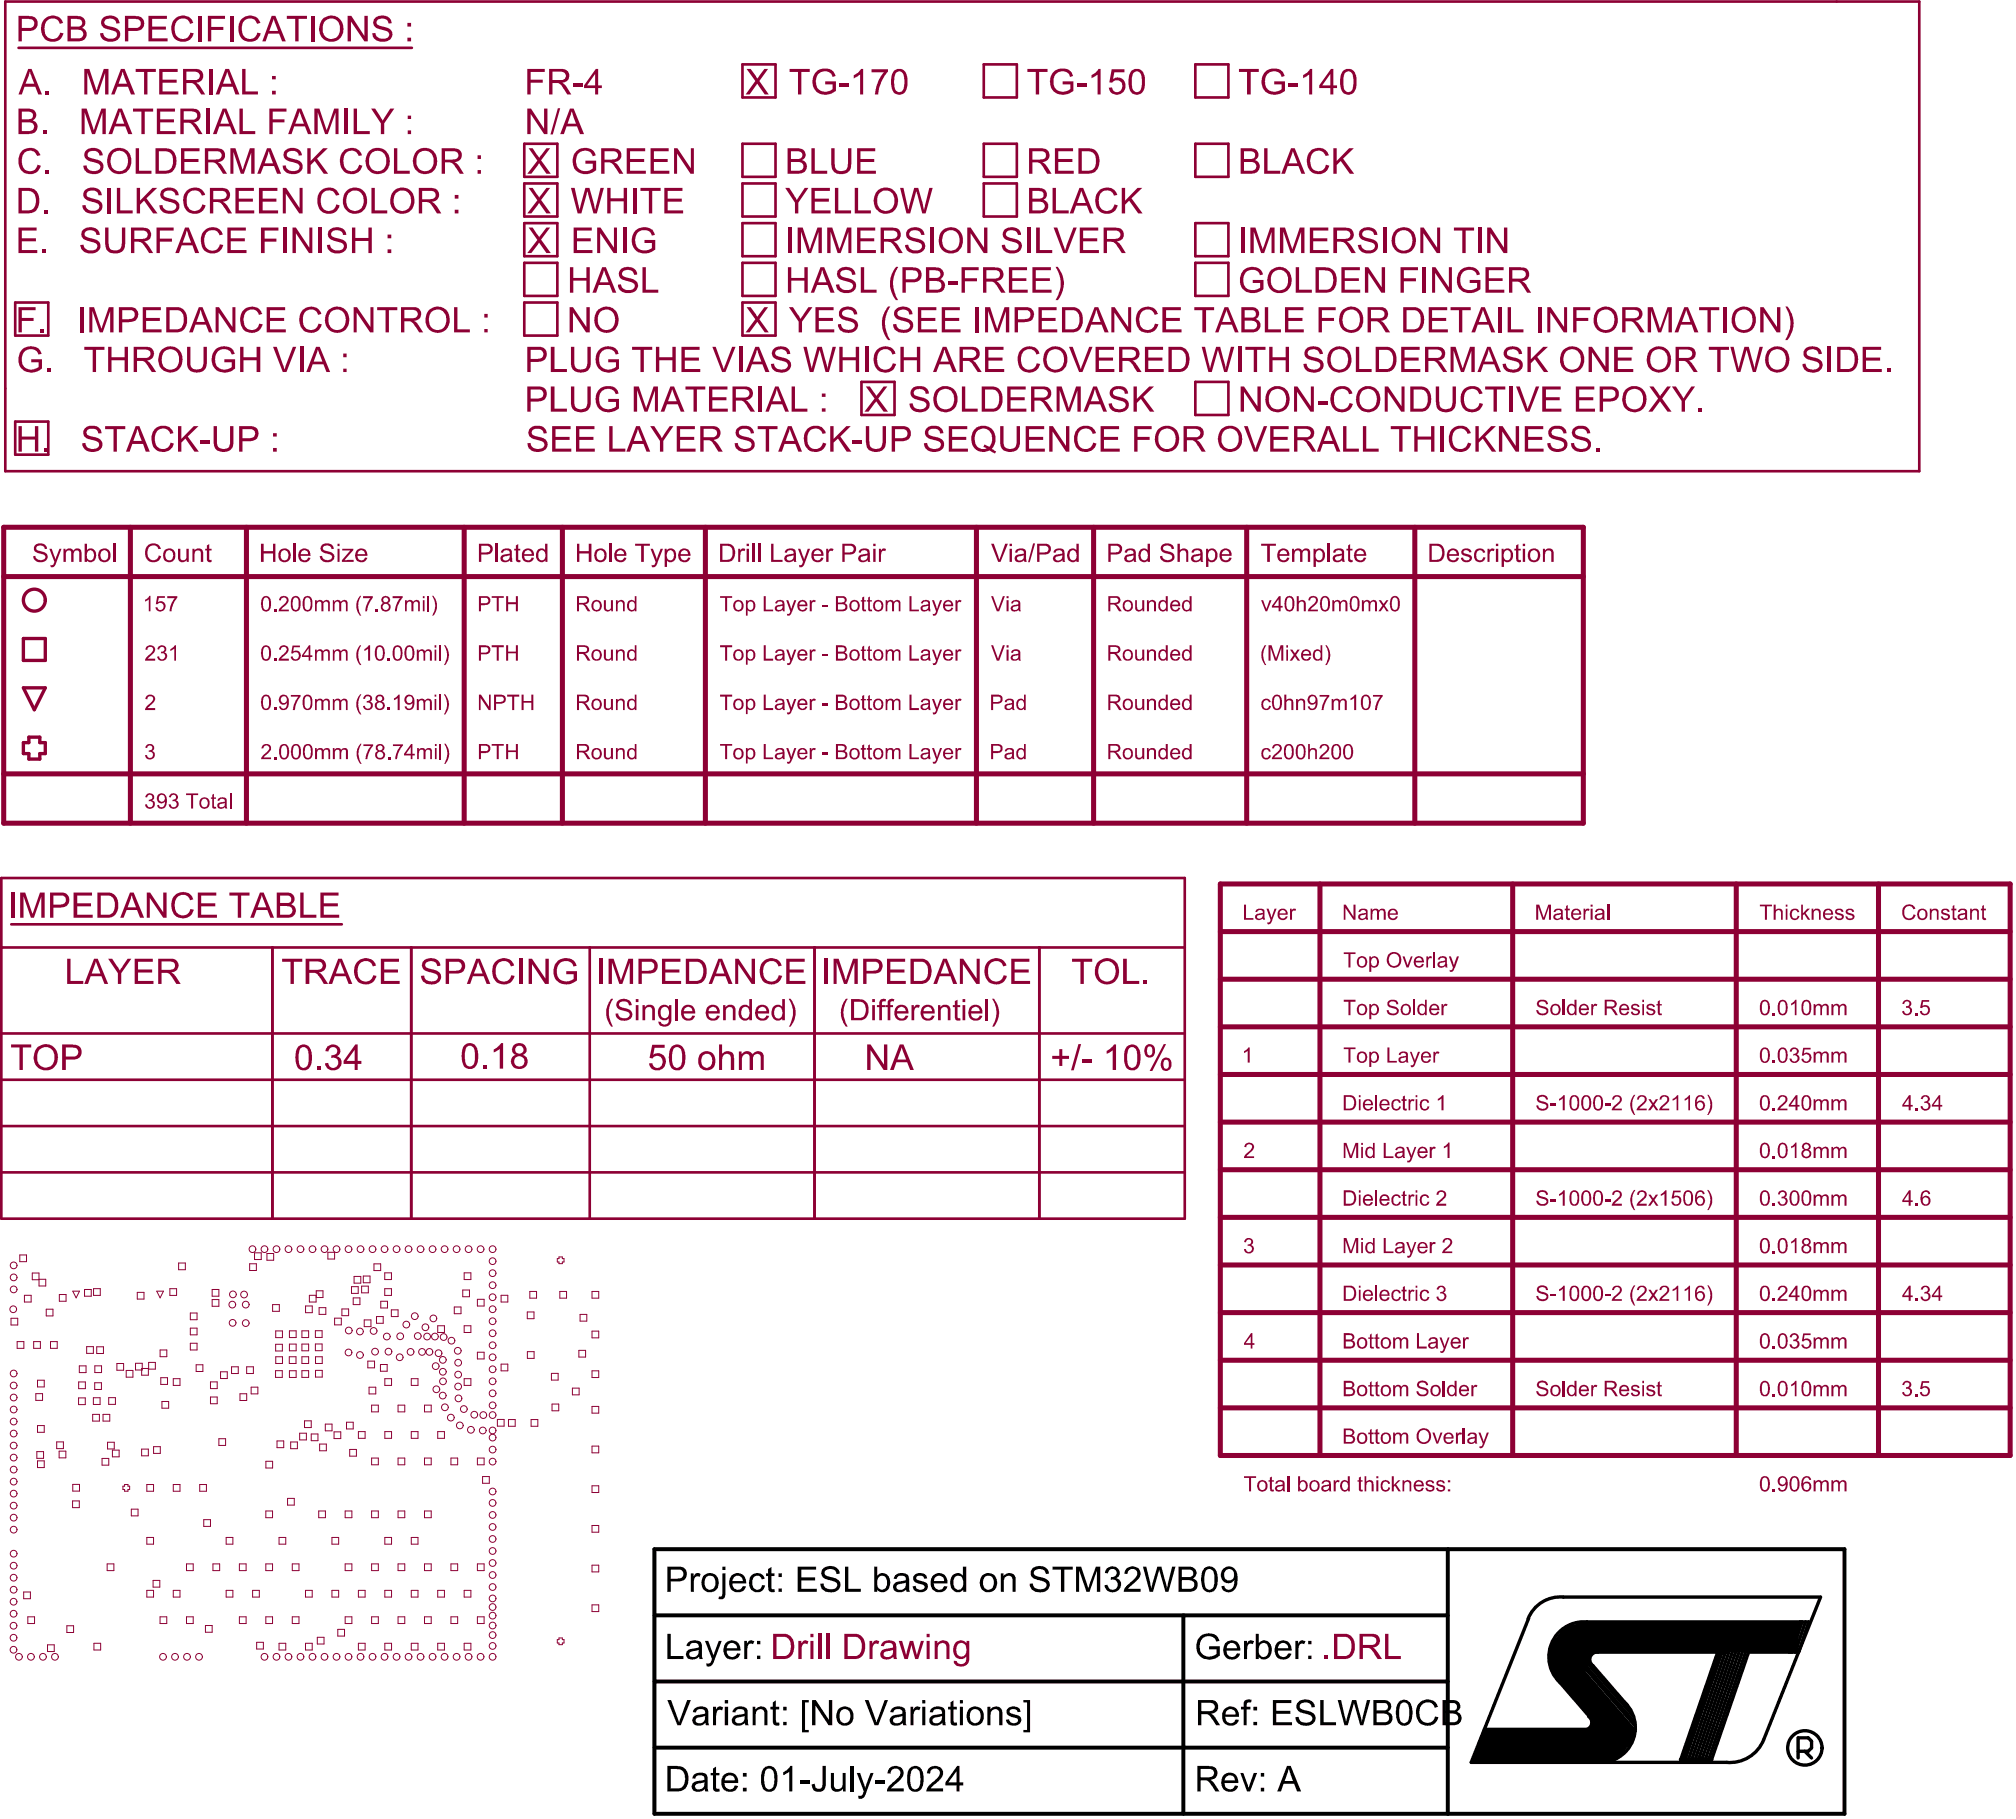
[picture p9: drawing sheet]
<svg xmlns="http://www.w3.org/2000/svg" width="507mm" height="458mm" viewBox="0 0 507 458" stroke-linecap="round" stroke-linejoin="round" font-family="sans-serif">
<g fill="#000">
<path d="M173.8 395.8h.7v.7a1.11 1.11 0 0 1 1.8-.6l-.3 .8a.97 .97 0 0 0-1.1 0 .97 .97 0 0 0-.3 1.1v2.6h-.8zM189.1 396.2a2.02 2.02 0 0 1 3.3 .9l-.7 .2a1.2 1.2 0 0 0-1.4-.9 1.2 1.2 0 0 0-1 1.2 1.66 1.66 0 0 0 1.4 2.3l.7-.3 .4-.9 .7 .1a2.06 2.06 0 0 1-2.4 1.7 2.06 2.06 0 0 1-1.6-2.5l.2-1.2zM193.3 394.7l.8-.5v1.6h.8v.6h-.8v2.7a.5 .5 0 0 0 .2 .6 .5 .5 0 0 0 .6 0l.1 .7a1.24 1.24 0 0 1-1.6-.4l-.1-3.6h-.5v-.6h.5zM200.7 394.1h4.7v.7h-3.8v2h3.5v.7h-3.5v2.2h3.9v.7h-4.8zM207.2 394.4a2.75 2.75 0 0 1 4.1 1v.4l-.8 .1a1.65 1.65 0 0 0-1.4-1.2 1.65 1.65 0 0 0-1.6 .8 1.18 1.18 0 0 0 1.3 1.1l.5 .1a2.18 2.18 0 0 1 2.2 2.4 2.79 2.79 0 0 1-3.6 1.3 2.17 2.17 0 0 1-1.5-2l.8-.1a1.88 1.88 0 0 0 2.7 1.4 .99 .99 0 0 0 .8-1.2 .99 .99 0 0 0-1.1-.8l-.8-.2a1.93 1.93 0 0 1-2.1-2.2zM212.6 394.1h.9v5.6h3.1v.7h-4zM230.4 395.9a1.94 1.94 0 0 1 2.9 1.1l-.7 .1a1.14 1.14 0 0 0-1-.7 1.14 1.14 0 0 0-1 .5v.1a1.23 1.23 0 0 0 1.1 .6l.2 .1a1.46 1.46 0 0 1 1.6 1.5 2.13 2.13 0 0 1-3.5 .7l-.4-.8 .8-.2a1.21 1.21 0 0 0 1 1 1.21 1.21 0 0 0 1.3-.7 1.5 1.5 0 0 0-1.6-.8l-.5-.3a1.21 1.21 0 0 1-.8-1 1.21 1.21 0 0 1 .6-1.2zM251.8 395.8h.7v.6a1.66 1.66 0 0 1 2-.6 1.66 1.66 0 0 1 1.1 1.8v2.8h-.8v-2.8a1.13 1.13 0 0 0-1.2-1.2 1.13 1.13 0 0 0-1 1.4v2.6h-.8zM259.9 394.4l.1-.1a2.71 2.71 0 0 1 3.9 1.1v.4l-.7 .1a1.65 1.65 0 0 0-1.2-1.2 1.65 1.65 0 0 0-1.7 .5 1.01 1.01 0 0 0 1 1.4l.6 .1a2.32 2.32 0 0 1 2.3 2.1 2.52 2.52 0 0 1-3.4 1.6 1.97 1.97 0 0 1-1.7-2l.8-.1a1.62 1.62 0 0 0 1.8 1.5 1.26 1.26 0 0 0 1.6-1.5l-.7-.5-1.1-.3a1.87 1.87 0 0 1-2-2.4zM264.9 394.1h5v.7h-2.1v5.6h-.8v-5.6h-2.1zM278.6 394.4a1.85 1.85 0 0 1 2.2-.2 1.85 1.85 0 0 1 .9 2l-.8 .7a1.85 1.85 0 0 1 1.1 2.1 1.85 1.85 0 0 1-1.8 1.5 2.04 2.04 0 0 1-2.1-1l-.1-.8 .7-.1a1.3 1.3 0 0 0 1.6 1.2 1.3 1.3 0 0 0 1-1.6 1.3 1.3 0 0 0-1.8-.8l.1-.7a1.08 1.08 0 0 0 1.3-.9 1.08 1.08 0 0 0-1-1.2 1.08 1.08 0 0 0-1.1 1.2l-.8-.1 .2-.7zM283.6 394.4h.1a1.97 1.97 0 0 1 2.3-.2 1.97 1.97 0 0 1 .9 2.1l-.6 1.1-2.4 2.3h3.1v.7h-4.2v-.2a4.3 4.3 0 0 1 1.8-2.3 2.43 2.43 0 0 0 1.5-2.6 1.28 1.28 0 0 0-1.5-.6 1.28 1.28 0 0 0-.9 1.2l-.8-.1 .2-.7z"/>
<path d="M167.9 411h.9v5.6h3.2v.7h-4.1zM177.4 412.8h.8l1.3 3.7 1.4-3.7h.7l-1.8 4.8a1.76 1.76 0 0 1-1.6 1.7l-.4-.2-.1-.7a1.12 1.12 0 0 0 1.5-1.1zM187.3 412.8h.7v.6a1.21 1.21 0 0 1 1.8-.6l-.3 .8a.87 .87 0 0 0-1 0 .87 .87 0 0 0-.4 .8l-.1 2.9h-.7zM270.8 394.1h1.2l1.8 5.4 2-5.4h1.1v6.3h-.9v-5.3l-1.8 5.3h-.8l-1.9-5.4v5.4h-.7zM287.6 394.1h.8l1.3 5.5 1.5-5.5h1l1.4 5.5 1.3-5.5h.9l-1.8 6.3h-.7l-1.6-5.6-1.6 5.6h-.8zM302 411.6a3.4 3.4 0 0 1 4.4 .2l.5 1-.8 .1a2.23 2.23 0 0 0-2.7-1.2 2.23 2.23 0 0 0-1.5 2.6 2.41 2.41 0 0 0 3.6 2.1l.6-.4v-1.1h-1.9v-.8h2.7v2.4a3.4 3.4 0 0 1-5.7-1.2 3.6 3.6 0 0 1 .8-3.7zM313 412.8h.8v.6a1.11 1.11 0 0 1 1.8-.6l-.4 .8a.93 .93 0 0 0-1.1 .1 .93 .93 0 0 0-.2 1.1l-.1 2.5h-.8zM326 412.8h.6v.6a1.21 1.21 0 0 1 1.9-.6l-.3 .8a.87 .87 0 0 0-1 0 .87 .87 0 0 0-.4 .8l-.1 2.9h-.7zM393.7 409.2l4.8-1.2h54.1v7.6h-51.7l-2.3 5.9-4 4.1-4.7-6.2v-5.5zM167.9 427.6h1l2 5.7 2-5.7h.9l-2.5 6.4h-.8zM179.4 429.3h.8v.8a1.08 1.08 0 0 1 1.8-.6l-.3 .8a.95 .95 0 0 0-1.1 0 .95 .95 0 0 0-.3 1l-.1 2.7h-.8zM189.4 429.3h.7v.7a1.66 1.66 0 0 1 1.7-.7 1.66 1.66 0 0 1 1.3 1.4v3.3h-.7v-2.8a1.11 1.11 0 0 0-1.1-1.3 1.11 1.11 0 0 0-1.1 1.3v2.8h-.8z"/>
<path d="M194.5 428.2l.7-.5v1.6h.9v.7h-.9v2.8l.2 .5h.7l.1 .7a1.14 1.14 0 0 1-1.4-.1 1.14 1.14 0 0 1-.3-1.3v-2.6h-.6v-.7h.6zM201.8 427.6h1.7v.6h-.9v7h.9v.5h-1.7zM204.4 427.6h.9l3.3 5v-5h.8v6.4h-.9l-3.3-5v5h-.8zM217.6 427.6h.9l2.1 5.7 2-5.7h.9l-2.5 6.4h-.9zM229.1 429.3h.7v.8a1.17 1.17 0 0 1 1.8-.6l-.3 .8a.92 .92 0 0 0-1-.1 .92 .92 0 0 0-.4 1v2.8h-.8zM239.2 428.2l.7-.5v1.6h.9v.7h-.9v2.9l.2 .4h.7l.1 .7a1.17 1.17 0 0 1-1.3-.1 1.17 1.17 0 0 1-.4-1.3v-2.6h-.6v-.7h.6zM248.5 429.3h.7v.7a1.66 1.66 0 0 1 2-.7 1.66 1.66 0 0 1 1.1 1.9v2.8h-.9v-2.8a1.08 1.08 0 0 0-1-1.3 1.08 1.08 0 0 0-1.1 1.3l-.1 2.8h-.7zM253.9 429.5a2.23 2.23 0 0 1 2.8 .5l.1 .6-.7 .1a1.13 1.13 0 0 0-1-.8 1.13 1.13 0 0 0-1.1 .5 1.1 1.1 0 0 0 1.2 .8l.2 .1a1.46 1.46 0 0 1 1.6 1.6 2.16 2.16 0 0 1-3.6 .4l-.3-.7 .8-.2a1.21 1.21 0 0 0 1 1.1 1.21 1.21 0 0 0 1.3-.7 .93 .93 0 0 0-1.2-.8l-.1-.1a1.47 1.47 0 0 1-1.6-1.6zM257.5 427.6h1.7v8.1h-1.7v-.5h.9v-7h-.9zM313.2 427.8l.8-.3h1l-.2 .7a.72 .72 0 0 0-.7 0 .72 .72 0 0 0-.4 .7v.4h.9v.7h-.9v4h-.7v-4h-.7v-.7h.7v-1.1zM320.3 427.6h4.7v.8h-3.9v1.9h3.6v.8h-3.6v2.1h4v.8h-4.8zM326.9 427.9a2.69 2.69 0 0 1 3.9 .9l.1 .6-.9 .1a1.58 1.58 0 0 0-2.5-1 .86 .86 0 0 0-.4 1 .86 .86 0 0 0 1 .6l.7 .2a2.41 2.41 0 0 1 2.2 1.7 2.19 2.19 0 0 1-2.8 2.1 2.16 2.16 0 0 1-2.2-2.2h.7a1.95 1.95 0 0 0 3.2 1.1 .95 .95 0 0 0 .2-1.2 .95 .95 0 0 0-1-.5l-.6-.2a2.61 2.61 0 0 1-2.1-1.2 1.74 1.74 0 0 1 .5-2z"/>
<path d="M332.2 427.6h.9v5.6h3.1v.8h-4zM336.6 427.6h.9l1.2 5.5 1.5-5.5h1.1l1.3 5.5 1.4-5.5h.8l-1.8 6.4h-.7l-1.6-5.6-1.6 5.6h-.8zM357.3 428.2a2.83 2.83 0 0 1 4.6 1.1l-.9 .3a1.95 1.95 0 0 0-2.2-1.4 1.95 1.95 0 0 0-1.6 2.1 2.48 2.48 0 0 0 1.4 3 1.93 1.93 0 0 0 2.5-1.5l.9 .1a2.8 2.8 0 0 1-2.8 2.2 2.8 2.8 0 0 1-2.7-2.2 3.4 3.4 0 0 1 .8-3.7zM179.4 444.9l.8-.5v1.6h.8v.6h-.8v3.1l.1 .2h.7l.1 .7a1.17 1.17 0 0 1-1.3-.1 1.17 1.17 0 0 1-.4-1.2v-2.7h-.6v-.6h.6zM197.2 445.7l1.1-.7 .6-.8h.5v6.4h-.8v-5l-1.5 1zM201.3 447.9h2.5v.8h-2.5zM207 444.2h.8v4.4a1.82 1.82 0 0 1-1.3 2 1.82 1.82 0 0 1-2.1-1l-.1-.8h.7a.98 .98 0 0 0 .7 1.1 .98 .98 0 0 0 1.2-.5zM209.1 446h.7v2.6a1.15 1.15 0 0 0 1.2 1.4 1.15 1.15 0 0 0 1-1.5v-2.5h.8v4.6h-.7v-.7a1.64 1.64 0 0 1-2 .8 1.64 1.64 0 0 1-1-1.9zM214.1 444.2h.7v6.4h-.7zM215.6 446h.8l1.3 3.8 1.4-3.8h.7l-1.8 4.8a1.74 1.74 0 0 1-1.6 1.7l-.4-.1-.1-.8a.93 .93 0 0 0 1.4-.9zM220.2 447.9h2.4v.8h-2.4zM224 444.5h.1a2.25 2.25 0 0 1 3.2 1 3.4 3.4 0 0 1-1.9 3.2l-1.2 1.2h3.2v.7h-4.2a2.18 2.18 0 0 1 1.2-1.9l.6-.5a3.3 3.3 0 0 0 1.6-2.4 1.25 1.25 0 0 0-1.4-.9 1.25 1.25 0 0 0-1.1 1.2h-.8l.2-.8z"/>
<path d="M233.9 444.6a2.2 2.2 0 0 1 3.4 .9v.2a4 4 0 0 1-2.3 3.2l-.8 1h3.1v.7h-4.2l.1-.6a4 4 0 0 1 1.7-1.8v-.1a2.93 2.93 0 0 0 1.6-2.3 1.25 1.25 0 0 0-1.4-.9 1.25 1.25 0 0 0-1.1 1.2h-.7l.1-.8zM312.1 446h.8l1.3 3.7 1.3-3.7h.8l-1.7 4.6h-.8zM373.5 435h26.2l1.4-2.5 7.4 8.5-2.5 2.3h-35.8z"/>
<path d="M168.8 394.8v2.3h1.7a1.17 1.17 0 0 0 1.5-1.1 1.17 1.17 0 0 0-1.4-1.2zM167.9 394.1h2.6a1.91 1.91 0 0 1 2.3 1.9 1.91 1.91 0 0 1-2.3 1.8h-1.7v2.6h-.9z"/>
<path d="M177.6 396.8v.1a2.17 2.17 0 0 0 .6 2.9 1.66 1.66 0 0 0 1.6-.7 1.66 1.66 0 0 0 .1-1.7 1.32 1.32 0 0 0-.9-1 1.32 1.32 0 0 0-1.4 .4zM177.3 396.1h.1a2.18 2.18 0 0 1 2.9 .3 2.68 2.68 0 0 1-.7 3.9 2.24 2.24 0 0 1-2.5-.4 2.24 2.24 0 0 1-.5-2.5l.4-1z"/>
<path d="M181.8 394.1h.7v.8h-.7zM181.8 395.8h.7v4.9a1.25 1.25 0 0 1-1.3 1.6l-.4-.1 .1-.6a.7 .7 0 0 0 .8-.2 .7 .7 0 0 0 .1-.7z"/>
<path d="M184.7 396.8l-.4 .9h2.6a1.32 1.32 0 0 0-.8-1.2 1.32 1.32 0 0 0-1.4 .3zM184.1 396.3a2.24 2.24 0 0 1 2.6-.3 2.24 2.24 0 0 1 1.1 2.3h-3.5a1.36 1.36 0 0 0 1 1.6 1.36 1.36 0 0 0 1.6-.9l.8 .1a2.19 2.19 0 0 1-2.8 1.3 2.19 2.19 0 0 1-1.3-2.8v-.6z"/>
<path d="M195.9 395.8h.8v.9h-.8zM195.9 399.6h.8v.8h-.8z"/>
<path d="M221.1 396.8l-.4 1a1.57 1.57 0 0 0 1.3 2.1 1.68 1.68 0 0 0 1.2-2.1 1.2 1.2 0 0 0-.5-1.2 1.2 1.2 0 0 0-1.3-.1zM220 394.1h.7v2.3a1.82 1.82 0 0 1 2.2-.6 1.82 1.82 0 0 1 1.1 1.9 2.09 2.09 0 0 1-.6 2.2 2.09 2.09 0 0 1-2.1 .4l-.6-.5v.6h-.7z"/>
<path d="M225.7 398.7a.79 .79 0 0 0 .1 1 .79 .79 0 0 0 .9 .2 1.29 1.29 0 0 0 1.1-1.8l-1.6 .4zM225.2 396.3a2.4 2.4 0 0 1 3.4 .1l.2 .7v2.9l.1 .4h-.7l-.2-.6a2.21 2.21 0 0 1-3.1 .1 1.54 1.54 0 0 1 .2-1.6 1.54 1.54 0 0 1 1.6-.5l.4-.1a.7 .7 0 0 0 .8-.7 .7 .7 0 0 0-.9-.6h-.9l-.5 .8-.7-.1z"/>
<path d="M235.4 396.7l-.4 1h2.6a1.32 1.32 0 0 0-.8-1.2 1.32 1.32 0 0 0-1.4 .2zM234.8 396.3h.1a2.15 2.15 0 0 1 2.5-.3 2.15 2.15 0 0 1 1 2.3h-3.5a1.36 1.36 0 0 0 1 1.6 1.36 1.36 0 0 0 1.7-.9l.8 .1a2.22 2.22 0 0 1-2.9 1.3 2.22 2.22 0 0 1-1.2-2.9z"/>
<path d="M247.8 396.7l-.1 .2a2.4 2.4 0 0 0 .2 2.7 1.41 1.41 0 0 0 1.6 0 1.41 1.41 0 0 0 .6-1.6 1.38 1.38 0 0 0-.7-1.5 1.38 1.38 0 0 0-1.6 .2zM247.4 396.1a2.26 2.26 0 0 1 2.5-.1 2.26 2.26 0 0 1 1 2.4 2.21 2.21 0 0 1-2.5 2.1 2.21 2.21 0 0 1-1.8-2.8l.1-.6z"/>
<path d="M297.4 394.8v1.9h1.6a.96 .96 0 0 0 1.3-.8 .96 .96 0 0 0-1.1-1.1zM297.4 397.5v2.2h1.9a1.11 1.11 0 0 0 1.2-1.1 1.11 1.11 0 0 0-1.2-1.1zM296.6 394.1h2.5a1.59 1.59 0 0 1 1.8 1 1.59 1.59 0 0 1-.7 1.9 1.76 1.76 0 0 1 1.1 2.2 1.76 1.76 0 0 1-2 1.2h-2.7z"/>
<path d="M303.5 395v.1a5.6 5.6 0 0 0 .1 4.5 1.21 1.21 0 0 0 1.3 .1 1.21 1.21 0 0 0 .6-1.2l.1-1a4.3 4.3 0 0 0-.5-2.5l-.5-.3zM303 394.5a2.12 2.12 0 0 1 2.4-.1 2.12 2.12 0 0 1 1 2.1v.9a3.1 3.1 0 0 1-1.4 3 2.09 2.09 0 0 1-2.7-2.2l-.1-1a4.5 4.5 0 0 1 .8-2.7z"/>
<path d="M308.4 395.1a1.46 1.46 0 0 0-.3 1.6 1.46 1.46 0 0 0 1.5 .8h.1a1.54 1.54 0 0 0 .5-2.5l-.4-.3h-.7zM307.9 394.5a2.13 2.13 0 0 1 2.3-.2 2.13 2.13 0 0 1 1.1 2.1 4.4 4.4 0 0 1-1 3.8 1.83 1.83 0 0 1-2.9-1.2l.7-.1a1.15 1.15 0 0 0 1.2 1 1.15 1.15 0 0 0 1.1-1l.3-1.4a1.99 1.99 0 0 1-2.8 .3 1.99 1.99 0 0 1-.4-2.8z"/>
<path d="M173.5 415.7a.97 .97 0 0 0 .4 1.1 .97 .97 0 0 0 1.1-.1 1.44 1.44 0 0 0 .8-1.7l-2 .5zM173.3 413a2.49 2.49 0 0 1 3.1 .2l.2 .5v3l.3 .6h-.9l-.1-.6a2.07 2.07 0 0 1-3 .2 1.43 1.43 0 0 1 0-1.6 1.43 1.43 0 0 1 1.5-.6l.8-.2a.6 .6 0 0 0 .7-.5 .6 .6 0 0 0-.6-.7 1.16 1.16 0 0 0-1.8 .8l-.8-.1 .1-.4z"/>
<path d="M183.3 413.6l-.4 1h2.6a1.35 1.35 0 0 0-.8-1.2 1.35 1.35 0 0 0-1.4 .2zM182.6 413.3a2.21 2.21 0 0 1 2.6-.4 2.21 2.21 0 0 1 1.2 2.3h-3.5a1.36 1.36 0 0 0 1 1.6 1.36 1.36 0 0 0 1.6-.9l.8 .1a2.21 2.21 0 0 1-2.9 1.3 2.21 2.21 0 0 1-1.3-2.9z"/>
<path d="M190.5 412.8h.8v.8h-.8zM190.5 416.5h.8v.8h-.8z"/>
<path d="M239.8 396.1a1.63 1.63 0 0 1 2.5 .3v-2.3h.8v6.3h-.7v-.6a1.79 1.79 0 0 1-2.1 .6 1.79 1.79 0 0 1-1.1-1.8 2.65 2.65 0 0 1 .6-2.5zM240.2 396.8v.1a2.66 2.66 0 0 0 .2 2.7 1.29 1.29 0 0 0 1.6-.1 1.29 1.29 0 0 0 .4-1.5 1.32 1.32 0 0 0-.5-1.4 1.32 1.32 0 0 0-1.5 0z"/>
<path d="M309.1 413.6l-.5 1h2.7a1.32 1.32 0 0 0-.8-1.2 1.32 1.32 0 0 0-1.4 .2zM308.4 413.3l.1-.1a2.19 2.19 0 0 1 2.5-.3 2.19 2.19 0 0 1 1.1 2.3h-3.5a1.36 1.36 0 0 0 1 1.6 1.36 1.36 0 0 0 1.7-.9l.8 .1a2.23 2.23 0 0 1-2.6 1.4 2.23 2.23 0 0 1-1.7-2.5z"/>
<path d="M317.1 413.7v.1a2.5 2.5 0 0 0 .2 2.8 1.47 1.47 0 0 0 1.6-.3 1.47 1.47 0 0 0 .3-1.6 1.2 1.2 0 0 0-.5-1.2 1.2 1.2 0 0 0-1.3-.1zM316 411h.8v2.3a1.85 1.85 0 0 1 2-.5 1.85 1.85 0 0 1 1.2 1.6 2.93 2.93 0 0 1-.7 2.6 1.74 1.74 0 0 1-2.5-.3v.6h-.8z"/>
<path d="M321.9 413.7l-.3 .9h2.6a1.31 1.31 0 0 0-.8-1.2 1.31 1.31 0 0 0-1.5 .3zM321.3 413.3a2.21 2.21 0 0 1 2.6-.4 2.21 2.21 0 0 1 1.1 2.3h-3.4a1.36 1.36 0 0 0 1 1.6 1.36 1.36 0 0 0 1.6-.9l.8 .1a2.18 2.18 0 0 1-3.8 .7l-.1-.1a2.95 2.95 0 0 1 .2-3.3z"/>
<path d="M329.2 412.8h.8v.8h-.8zM329.2 416.5h.8v.8h-.8z"/>
<path d="M175.1 432.4a.83 .83 0 0 0 .2 .9 .83 .83 0 0 0 .9 .2 1.39 1.39 0 0 0 1.2-1.8l-1.8 .3zM174.8 429.7a2.36 2.36 0 0 1 3.4 .4v3.3l.3 .6h-.9l-.1-.6a2.07 2.07 0 0 1-3 .1 1.43 1.43 0 0 1 0-1.6 1.43 1.43 0 0 1 1.5-.6l1.1-.1a.58 .58 0 0 0 .4-.5 .58 .58 0 0 0-.4-.6 1.3 1.3 0 0 0-2 .7l-.8-.1z"/>
<path d="M182.4 427.6h.8v.9h-.8zM182.4 429.3h.8v4.7h-.8z"/>
<path d="M185.2 432.3a.79 .79 0 0 0 0 1 .79 .79 0 0 0 1 .2 1.29 1.29 0 0 0 1.1-1.8l-1.7 .3zM184.7 429.8a2.45 2.45 0 0 1 3.3 .2l.2 3.5 .2 .5h-.9l-.1-.6a2.25 2.25 0 0 1-3.1 .1 1.49 1.49 0 0 1 .2-1.6 1.49 1.49 0 0 1 1.5-.6h.5a.7 .7 0 0 0 .9-.8 .7 .7 0 0 0-1-.6h-.3a.87 .87 0 0 0-1 .9l-.9-.1z"/>
<path d="M197.1 429.3h.8v1h-.8zM197.1 433.1h.8v.9h-.8z"/>
<path d="M211.7 430.3l-.1 .1a2.37 2.37 0 0 0 .3 2.8 1.51 1.51 0 0 0 1.6-.2 1.51 1.51 0 0 0 .5-1.6 1.37 1.37 0 0 0-.7-1.4 1.37 1.37 0 0 0-1.6 .3zM211.1 429.7a2.27 2.27 0 0 1 2.7-.1 2.27 2.27 0 0 1 .9 2.5 2.2 2.2 0 0 1-2.5 2 2.2 2.2 0 0 1-1.8-2.8l.4-1.1z"/>
<path d="M224.9 432.3a.79 .79 0 0 0 0 1 .79 .79 0 0 0 1 .2 1.29 1.29 0 0 0 1.1-1.8l-1.7 .3zM224.4 429.8a2.4 2.4 0 0 1 3.4 .2l.1 .7v2.8l.3 .5h-.9l-.1-.6a2.21 2.21 0 0 1-3.2 .1 1.55 1.55 0 0 1 1.8-2.2h.4a.74 .74 0 0 0 .9-.5 1.07 1.07 0 0 0-1.7-.8l-.4 .3-.2 .5-.8-.1z"/>
<path d="M232.1 427.6h.7v.9h-.7zM232.1 429.3h.7v4.7h-.7z"/>
<path d="M234.7 432.4a.76 .76 0 0 0 .1 .9 .76 .76 0 0 0 .8 .2 1.38 1.38 0 0 0 1.4-1.8l-1.7 .3zM234.4 429.7a2.36 2.36 0 0 1 3.3 .4l.1 3 .3 .9h-.9l-.1-.6a2.21 2.21 0 0 1-2.9 .2 1.46 1.46 0 0 1-.1-1.6 1.46 1.46 0 0 1 1.6-.7l.9-.1a.61 .61 0 0 0 .5-.7 .61 .61 0 0 0-.6-.5 1.29 1.29 0 0 0-1.8 .8l-.8-.1z"/>
<path d="M241.5 427.6h.8v.9h-.8zM241.5 429.3h.8v4.7h-.8z"/>
<path d="M244.4 430.3v.1a1.98 1.98 0 0 0 .8 3.1 1.81 1.81 0 0 0 1.6-1.5 1.81 1.81 0 0 0-1-2l-.7-.1zM243.9 429.7a2.27 2.27 0 0 1 2.7-.1 2.27 2.27 0 0 1 .9 2.5 2.2 2.2 0 0 1-2.5 2 2.2 2.2 0 0 1-1.8-2.8l.4-1.1z"/>
<path d="M302.3 428.3v2.1h1.9a1.14 1.14 0 0 0 1.2-.3 1.14 1.14 0 0 0 .1-1.3l-.2-.2-.7-.3zM301.5 427.6h2.9a1.75 1.75 0 0 1 2.1 1.6 1.75 1.75 0 0 1-1.7 1.9l1.1 .9 1.1 2h-1l-.9-1.5a2.08 2.08 0 0 0-1.7-1.3h-1.1v2.8h-.8z"/>
<path d="M308.7 430.3l-.3 1h2.5a1.3 1.3 0 0 0-.7-1.3 1.3 1.3 0 0 0-1.5 .3zM308.1 429.8h.1a2.15 2.15 0 0 1 2.5-.2 2.15 2.15 0 0 1 1.1 2.3h-3.5a1.36 1.36 0 0 0 .8 1.4 1.36 1.36 0 0 0 1.6-.3l.2-.5 .9 .1a2.23 2.23 0 0 1-2.9 1.4 2.23 2.23 0 0 1-1.4-2.8z"/>
<path d="M315.4 429.3h.9v1h-.9zM315.4 433.1h.9v.9h-.9z"/>
<path d="M346.4 428.4v1.9h1.6a.96 .96 0 0 0 1.3-.9 .96 .96 0 0 0-1.1-1zM346.4 431v2.2h1.9a1.11 1.11 0 0 0 1.3-1.1 1.11 1.11 0 0 0-1.3-1.1zM345.6 427.6h2.5a1.59 1.59 0 0 1 1.9 1 1.59 1.59 0 0 1-.8 2 1.76 1.76 0 0 1 1.1 2.1 1.76 1.76 0 0 1-2 1.3h-2.7z"/>
<path d="M352.4 428.6l-.3 2a4 4 0 0 0 .6 2.6 1.23 1.23 0 0 0 1.4 0 1.23 1.23 0 0 0 .4-1.3l.1-.8a4.3 4.3 0 0 0-.5-2.5 1.13 1.13 0 0 0-1.7 0zM352 428.1a2.15 2.15 0 0 1 2.4-.1 2.15 2.15 0 0 1 1 2.2l.1 .9a2.85 2.85 0 0 1-1.6 3 2.15 2.15 0 0 1-2.6-2.3 5.5 5.5 0 0 1 .7-3.7z"/>
<path d="M363.8 428.4v1.9h1.5a.98 .98 0 0 0 1.3-1 .98 .98 0 0 0-1.3-.9zM363.8 431v2.2h2.1a1.11 1.11 0 0 0 1.1-1.2 1.11 1.11 0 0 0-1.3-1zM363 427.6h2.4a1.6 1.6 0 0 1 2 1 1.6 1.6 0 0 1-.8 2 1.77 1.77 0 0 1 1 2.1 1.77 1.77 0 0 1-2 1.3h-2.6z"/>
<path d="M168.8 445v4.9h1.5a1.77 1.77 0 0 0 2-2l.1-.6a2.04 2.04 0 0 0-2.1-2.3zM167.9 444.2h2.6a3.1 3.1 0 0 1 2.7 4.1 2.58 2.58 0 0 1-2.9 2.3h-2.4z"/>
<path d="M175.2 448.8a.87 .87 0 0 0 0 1.2 .87 .87 0 0 0 1.3-.1l.6-.4 .2-1.2zM174.6 446.4a2.77 2.77 0 0 1 3.2 0l.3 .6v3l.2 .6h-.8l-.2-.6a2.06 2.06 0 0 1-3.1-.1 1.39 1.39 0 0 1 1.5-1.9l1.2-.2a.58 .58 0 0 0 .4-.5 .58 .58 0 0 0-.3-.6 1.3 1.3 0 0 0-2.1 .7l-.7-.1z"/>
<path d="M182.7 446.9l-.3 .9h2.5a1.27 1.27 0 0 0-.8-1.2 1.27 1.27 0 0 0-1.4 .3zM182.2 446.4a2.17 2.17 0 0 1 2.6-.2 2.17 2.17 0 0 1 1 2.3h-3.5a1.34 1.34 0 0 0 1 1.6 1.34 1.34 0 0 0 1.6-1l.9 .2a2.18 2.18 0 0 1-2.6 1.4 2.18 2.18 0 0 1-1.7-2.4l.3-1.4z"/>
<path d="M186.9 446h1v.9h-1zM186.9 449.7h1v.9h-1z"/>
<path d="M192.8 445.1v.1a5.4 5.4 0 0 0 0 4.6 1.18 1.18 0 0 0 1.2 .1 1.18 1.18 0 0 0 .7-1.1l.2-1.1-.1-1.5a1.29 1.29 0 0 0-.7-1.2 1.29 1.29 0 0 0-1.3 .1zM192.5 444.5a2.06 2.06 0 0 1 3.1 1.9v1.3a2.75 2.75 0 0 1-1.6 3 2.06 2.06 0 0 1-2.4-2l-.1-1.4a3.7 3.7 0 0 1 1-2.8z"/>
<path d="M229.5 445.1v.1a5.2 5.2 0 0 0 .1 4.7 1.35 1.35 0 0 0 2-1.4v-1.2l-.1-1.1a1.21 1.21 0 0 0-.6-1.2 1.21 1.21 0 0 0-1.4 .1zM229.3 444.5a2.06 2.06 0 0 1 3 1.8l.1 1.4a3.1 3.1 0 0 1-1.6 3 2.06 2.06 0 0 1-2.4-2l-.1-1.3a3.1 3.1 0 0 1 1-2.9z"/>
<path d="M240.7 445.5l-2 2.8h2zM240.9 444.2h.6v4.1h.9v.8h-.9v1.5h-.8v-1.5h-2.8v-.8z"/>
<path d="M302.1 445v2.1h1.9a1.11 1.11 0 0 0 1.3-.6 1.11 1.11 0 0 0-.3-1.4l-.4-.1zM301.3 444.2h2.9a1.79 1.79 0 0 1 2.2 1.6 1.79 1.79 0 0 1-1.8 1.9l.9 .8 1.4 2.1h-1l-1.1-1.5a1.72 1.72 0 0 0-1.6-1.3h-1.1v2.8h-.8z"/>
<path d="M308.6 446.9l-.5 .9h2.7a1.29 1.29 0 0 0-.8-1.2 1.29 1.29 0 0 0-1.4 .3zM308 446.4a2.15 2.15 0 0 1 2.6-.3 2.15 2.15 0 0 1 1 2.3l-3.5 .1a1.34 1.34 0 0 0 1.1 1.6 1.34 1.34 0 0 0 1.6-1l.8 .2a2.23 2.23 0 0 1-2.8 1.3 2.23 2.23 0 0 1-1.4-2.8l.1-.7z"/>
<path d="M317.3 446h.8v.9h-.8zM317.3 449.7h.8v.9h-.8z"/>
<path d="M324.3 444.9l-1 3.1h2.1zM323.9 444.2h.9l2.6 6.4h-1l-.8-1.9h-2.6l-.7 1.9h-.9z"/>
<circle cx="396" cy="438.4" r=".84"/>
</g>
<path d="M164.7 389.7h299.4v66.5h-299.4zM364.3 389.7v66.5M164.7 406.3h199.6M297.8 406.3v49.9M164.7 439.6h199.6M164.7 423h199.6M422.9 442.6h7.8" fill="none" stroke="#000" stroke-width="1"/>
<g fill="none" stroke="#000" stroke-width=".84">
<path d="M384.7 407.1l-14.5 36.2h64.3a9.1 9.1 0 0 0 9.3-5.7l14.3-35.9h-64.7a8.7 8.7 0 0 0-8.9 5.5M391.3 419.3l17.6 20.4M391.6 415.6h43.3M391.7 418.9l17.7 20.3M392.1 418.5l17.7 20.3M392.6 418l17.6 20.4M393 417.6l17.6 20.4M393.2 411.1l17.6 20.4M393.4 412.5l17.7 20.4M393.4 415.5l17.7 20.4M393.4 416.3l17.7 20.4M393.4 417.2l17.5 20.1"/>
<path d="M393.8 413.8l17.7 20.4M393.8 415.1l17.7 20.3M402 415.5a1.89 1.89 0 0 0-1.9 1.3 1.89 1.89 0 0 0 .7 2.2l7.9 9.1a8.8 8.8 0 0 1-3.6 14.9M432.5 414.7l-9.6 27.9M433.2 414.8l-9.5 27.7M433.6 414.8l-9.5 27.7M434.5 414.8l-9.6 27.7M435.3 414.8l-9.5 27.7M436.2 414.8l-9.6 27.7M437 414.8l-9.5 27.7M437.8 414.8l-9.5 27.7M438.7 414.8l-9.6 27.7"/>
<path d="M439.5 414.8l-9.5 27.7M440.3 414.7l-9.6 27.9M440.3 415.6h12.3M452.6 415.6l2.5-7.6h-55.7a8.8 8.8 0 0 0-8.9 5.2 8.8 8.8 0 0 0 2.1 10l10.2 11.8h-29.3M452.9 408l-2.5 7.6M453.4 408l-2.5 7.6M454.3 408l-2.5 7.6M390.5 420.1l18 20.9M391.3 420.1l17.6 20.4M399.7 431.8a1.82 1.82 0 0 1 .7 2.2 1.82 1.82 0 0 1-2 1.1M452.5 440.5h2.5l.9-.8v-1.7l-.9-.9h-2.5v5.1M454.2 440.5l1.7 1.7"/>
<circle cx="454.2" cy="439.7" r="4.3"/>
</g>
<path d="M62 132.6v74.5M116.8 132.6v74.5M177.5 132.6v74.5M245.7 132.6v74.5M.9 145h397.5M.9 207.1h397.5" fill="none" stroke="#8d0034" stroke-width="1.3"/>
<path d="M5.9 160.6h5.5v5.5h-5.5zM5.9 173l2.7 5.5M10 185.4v1.4M10 189.6v1.3" fill="none" stroke="#8d0034" stroke-width=".84"/>
<path d="M2.8 232.5h83.2M68.5 238.3v68.2M103.5 238.3v68.2M148.4 238.3v68.2M205 238.3v68.2M261.5 238.3v68.2M298.1 220.9h-297.8v85.6h297.8v-68.2h-297.8M.3 260h297.8M.3 271.6h297.8M.3 283.3h297.8M.3 294.9h297.8" fill="none" stroke="#8d0034" stroke-width=".66"/>
<circle cx=".3" cy="238.3" r=".33" fill="#8d0034"/>
<g fill="none" stroke="#8d0034" stroke-width=".66">
<path d="M1.3 .4h481.7v118.1h-481.7zM4.7 12h98.9M186.8 16.2h8.3v8.3h-8.3zM247.6 16.2h8.3v8.3h-8.3zM300.8 16.2h8.3v8.3h-8.3zM131.9 36.2h8.3v8.3h-8.3zM186.8 36.2h8.3v8.3h-8.3zM247.6 36.2h8.3v8.3h-8.3zM300.8 36.2h8.3v8.3h-8.3zM131.9 56.1h8.3v8.3h-8.3zM131.9 46.1h8.3v8.4h-8.3zM186.8 46.1h8.3v8.4h-8.3z"/>
<path d="M186.8 56.1h8.3v8.3h-8.3zM247.6 46.1h8.3v8.4h-8.3zM300.8 56.1h8.3v8.3h-8.3zM3.8 76.1h8.3v8.3h-8.3zM131.9 66.1h8.3v8.3h-8.3zM131.9 76.1h8.3v8.3h-8.3zM186.8 66.1h8.3v8.3h-8.3zM186.8 76.1h8.3v8.3h-8.3zM300.8 66.1h8.3v8.3h-8.3zM216.8 96.1h8.3v8.3h-8.3zM300.8 96.1h8.3v8.3h-8.3zM3.8 106h8.3v8.4h-8.3z"/>
<path d="M298.1 220.9v17.4"/>
</g>
<g fill="none" stroke="#8d0034" stroke-width="1.3">
<path d="M32.8 132.6v74.5M141.5 132.6v74.5M275.2 132.6v74.5M313.7 132.6v74.5M356 132.6v74.5M.9 194.7h397.5M.9 207.1v-74.5h397.5v74.5M307.1 234.3h198.7M307.1 222.4h198.7v143.7h-198.7zM332.1 222.4v143.7M380.6 222.4v143.7M436.9 222.4v143.7"/>
<path d="M472.7 222.4v143.7M307.1 246.3h198.7M307.1 258.3h198.7M307.1 270.3h198.7M307.1 282.3h198.7M307.1 294.2h198.7M307.1 306.2h198.7M307.1 318.2h198.7M307.1 330.2h198.7M307.1 354.1h198.7M307.1 342.2h198.7"/>
</g>
<path d="M5.9 173h5.5l-2.8 5.5M10 185.4h-2.7v1.4h-1.4v2.8h1.4v1.3h2.7M10 186.8h1.4v2.8h-1.4" fill="none" stroke="#8d0034" stroke-width=".84"/>
<g fill="none" stroke="#8d0034" stroke-width=".25">
<path d="M5 315.7h1.7v1.7h-1.7zM44.9 317.7h1.7v1.7h-1.7zM62.8 317.9h1.7v1.7h-1.7zM64 315.1h1.7v1.7h-1.7zM67.2 315.3h1.7v1.7h-1.7zM82.5 315h1.7v1.7h-1.7zM94.1 317.9h1.7v1.7h-1.7zM140.7 316.2h.8v.4h.4v.8h-.4v.5h-.8v-.5h-.5v-.8h.5zM2.8 331.6h1.7v1.7h-1.7zM4.3 337.5h1.7v1.7h-1.7zM6.1 325.8h1.7v1.7h-1.7zM8.5 337.5h1.7v1.7h-1.7z"/>
<path d="M9.8 321.8h1.7v1.7h-1.7v-3.3h-1.7v1.7h1.7M11.6 329.3h1.7v1.7h-1.7zM12.7 337.5h1.7v1.7h-1.7zM14.9 325.6h1.7v1.7h-1.7zM18.3 324.8h1.7l-.8 1.7zM21.3 324.4h1.7v1.6h-1.7zM21.8 338.7h1.7v1.7h-1.7zM23.5 324.2h1.7v1.6h-1.7zM24.3 338.8h1.7v1.7h-1.7zM34.5 325.1h1.7v1.7h-1.7zM39.4 324.8h1.7l-.8 1.7zM40.3 339.6h1.7v1.7h-1.7z"/>
<path d="M42.7 324.2h1.7v1.6h-1.7zM47.9 337.9h1.7v1.7h-1.7zM47.9 330.3h1.7v1.7h-1.7zM47.9 334.1h1.7v1.7h-1.7zM53.4 324.4h1.7v1.6h-1.7zM53.4 326.9h1.7v1.7h-1.7zM68.6 328.2h1.7v1.7h-1.7zM69.4 338.1h1.7v1.7h-1.7zM69.4 334.8h1.7v1.7h-1.7zM72.8 338.1h1.7v1.7h-1.7zM72.8 334.8h1.7v1.7h-1.7zM76 338.1h1.7v1.7h-1.7z"/>
<path d="M76 334.8h1.7v1.7h-1.7zM76.9 328.5h1.7v1.7h-1.7zM77.8 325.8h1.7v1.7h-1.7zM79.4 338.1h1.7v1.7h-1.7zM79.4 334.7h1.7v1.7h-1.7zM79.6 324.7h1.7v1.7h-1.7zM80.3 328.9h1.7v1.7h-1.7zM84.2 331.6h1.7v1.7h-1.7zM86 329.3h1.7v1.6h-1.7zM88.4 323.6h1.7v1.7h-1.7zM88.9 326.5h1.7v1.7h-1.7zM89.1 321.1h1.7v1.7h-1.7z"/>
<path d="M91 323.5h1.7v1.7h-1.7zM91.4 321h1.7v1.7h-1.7zM91.7 332h1.6v1.7h-1.6zM94.7 331.2h1.7v1.7h-1.7zM95.8 327.3h1.7v1.7h-1.7zM96.8 320.2h1.7v1.7h-1.7zM96.8 324.2h1.7v1.6h-1.7zM98.5 329.5h1.7v1.7h-1.7zM110.1 333.5h1.7v1.7h-1.7zM114.3 328.8h1.7v1.7h-1.7zM116.4 324.5h1.7v1.7h-1.7zM116.8 320.2h1.7v1.7h-1.7z"/>
<path d="M116.8 333.5h1.7v1.7h-1.7zM120.1 326.8h1.7v1.7h-1.7zM126.1 325.8h1.7v1.7h-1.7zM132.7 330h1.7v1.7h-1.7zM132.7 340h1.7v1.7h-1.7zM133.3 324.8h1.7v1.7h-1.7zM140.9 324.8h1.7v1.7h-1.7zM145.7 339.7h1.7v1.7h-1.7zM146 330.6h1.7v1.7h-1.7zM149 334.8h1.7v1.7h-1.7zM149 324.8h1.7v1.7h-1.7zM9 350.6h1.7v1.7h-1.7z"/>
<path d="M9.4 347.2h1.7v1.7h-1.7zM9.4 358.6h1.7v1.7h-1.7zM19.8 351.6h1.7v1.7h-1.7zM19.8 347.6h1.7v1.7h-1.7zM20 343.6h1.6v1.7h-1.6zM23.3 355.8h1.7v1.7h-1.7zM23.5 351.6h1.7v1.7h-1.7zM23.8 347.8h1.7v1.7h-1.7zM23.9 343.6h1.7v1.7h-1.7zM25.9 355.8h1.7v1.7h-1.7zM27.4 351.6h1.6v1.7h-1.6zM29.4 343h1.7v1.7h-1.7z"/>
<path d="M31.8 344.7h1.6v1.7h-1.6zM34.1 342.9h1.7v1.7h-1.7zM35.6 344.2h1.7v1.7h-1.7zM37.4 342.7h1.7v1.7h-1.7zM40.5 346.5h1.6v1.7h-1.6zM40.8 352.5h1.6v1.7h-1.6zM43.6 346.8h1.7v1.7h-1.7zM49.4 343.3h1.7v1.7h-1.7zM53 347.6h1.7v1.7h-1.7zM53 351.4h1.7v1.7h-1.7zM55.5 345.1h1.7v1.7h-1.7zM58.3 343.8h1.7v1.7h-1.7z"/>
<path d="M60.4 350.6h1.7v1.7h-1.7zM62.1 343.8h1.7v1.7h-1.7zM63.2 348.9h1.7v1.7h-1.7zM69.3 344.8h1.7v1.7h-1.7zM69.4 341.3h1.7v1.7h-1.7zM72.8 341.3h1.7v1.7h-1.7zM72.8 344.8h1.7v1.7h-1.7zM76 341.3h1.7v1.7h-1.7zM76 344.8h1.7v1.7h-1.7zM76.6 357.4h1.7v1.7h-1.7zM79.4 341.3h1.7v1.7h-1.7zM79.4 344.7h1.7v1.7h-1.7z"/>
<path d="M81.9 358.2h1.6v1.7h-1.6zM87.2 357.7h1.7v1.7h-1.7zM92.6 342.4h1.6v1.7h-1.6zM92.9 348.9h1.7v1.7h-1.7zM93.5 353.5h1.7v1.6h-1.7zM95.7 343.2h1.7v1.7h-1.7zM96.8 346.8h1.7v1.7h-1.7zM100.2 353.5h1.7v1.6h-1.7zM103.5 346.8h1.7v1.7h-1.7zM106.8 353.5h1.7v1.6h-1.7zM116.8 346.8h1.7v1.7h-1.7zM120.1 340.1h1.7v1.7h-1.7z"/>
<path d="M125.2 357h1.6v1.7h-1.6zM126.1 343.1h1.7v1.7h-1.7zM128 357.1h1.6v1.7h-1.6zM133.6 357.1h1.7v1.7h-1.7zM138.8 345.5h1.6v1.6h-1.6zM138.9 353.2h1.7v1.7h-1.7zM144 349.2h1.7v1.7h-1.7zM149 344.8h1.7v1.7h-1.7zM149 353.8h1.7v1.7h-1.7zM9.3 365.1h1.7v1.7h-1.7zM9.4 367.5h1.7v1.7h-1.7zM14.3 362.7h1.7v1.7h-1.7z"/>
<path d="M14.9 365h1.7v1.7h-1.7zM18.3 377.5h1.7v1.7h-1.7zM18.3 373.4h1.7v1.7h-1.7zM25.7 366.9h1.7v1.6h-1.7zM27.1 362.8h1.7v1.7h-1.7zM28.3 364.8h1.7v1.7h-1.7zM31.4 373.4h.8v.4h.4v.9h-.4v.4h-.8v-.4h-.5v-.9h.5zM33 379.6h1.7v1.7h-1.7zM35.6 364.5h1.7v1.7h-1.7zM36.9 373.4h1.7v1.7h-1.7zM38.6 363.9h1.7v1.7h-1.7zM43.6 373.4h1.7v1.7h-1.7z"/>
<path d="M50.3 373.4h1.6v1.7h-1.6zM55.1 361.9h1.7v1.7h-1.7zM66.9 367.6h1.7v1.7h-1.7zM69.7 362.5h1.7v1.6h-1.7zM72.4 376.9h1.6v1.7h-1.6zM73.1 362.7h1.7v1.7h-1.7zM75.4 360.5h1.7v1.7h-1.7zM78.3 360.7h1.7v1.7h-1.7zM80.4 363.2h1.7v1.7h-1.7zM84.1 360.2h1.6v1.7h-1.6zM88 364.6h1.7v1.7h-1.7zM90.2 360.1h1.7v1.7h-1.7z"/>
<path d="M93.5 366.8h1.7v1.7h-1.7zM96.8 360.1h1.7v1.7h-1.7zM100.2 366.8h1.7v1.7h-1.7zM103.5 360.1h1.7v1.7h-1.7zM106.8 366.8h1.7v1.7h-1.7zM110.1 360.1h1.7v1.7h-1.7zM113.5 366.8h1.7v1.7h-1.7zM120.1 366.8h1.7v1.7h-1.7zM121.4 371.4h1.7v1.7h-1.7zM149 363.8h1.7v1.6h-1.7zM149 373.7h1.7v1.7h-1.7zM27 393.4h1.7v1.7h-1.7z"/>
<path d="M36.9 386.7h1.7v1.7h-1.7zM38.5 397.5h1.7v1.7h-1.7zM46.9 393.4h1.7v1.7h-1.7zM51.3 382.3h1.7v1.6h-1.7zM53.6 393.4h1.7v1.7h-1.7zM56.9 386.7h1.7v1.7h-1.7zM60.2 393.4h1.7v1.7h-1.7zM66.9 380.1h1.7v1.7h-1.7zM66.9 393.4h1.7v1.7h-1.7zM70.2 386.7h1.7v1.7h-1.7zM73.5 393.4h1.7v1.7h-1.7zM80.2 380.1h1.7v1.7h-1.7z"/>
<path d="M83.5 386.7h1.7v1.7h-1.7zM86.9 393.4h1.6v1.7h-1.6zM86.9 380.1h1.6v1.7h-1.6zM93.5 393.4h1.7v1.7h-1.7zM93.5 380.1h1.7v1.7h-1.7zM96.8 386.7h1.7v1.7h-1.7zM100.2 393.4h1.7v1.7h-1.7zM100.2 380.1h1.7v1.7h-1.7zM103.5 386.7h1.7v1.7h-1.7zM106.8 393.4h1.7v1.7h-1.7zM106.8 380.1h1.7v1.7h-1.7zM113.5 393.4h1.7v1.7h-1.7z"/>
<path d="M120.1 393.4h1.7v1.7h-1.7zM149 383.7h1.7v1.7h-1.7zM149 393.7h1.7v1.7h-1.7zM6 400.5h1.7v1.6h-1.7zM7 406.7h1.7v1.7h-1.7zM12 413.7h1.6v1.7h-1.6zM16.8 408.9h1.7v1.7h-1.7zM23.6 413.4h1.7v1.6h-1.7zM36.9 400h1.7v1.7h-1.7zM40.3 406.7h1.7v1.7h-1.7zM43.6 400h1.7v1.7h-1.7zM46.9 406.7h1.7v1.7h-1.7z"/>
<path d="M51.7 408.9h1.7v1.7h-1.7zM56.9 400h1.7v1.7h-1.7zM60.2 406.7h1.7v1.7h-1.7zM63.6 400h1.7v1.7h-1.7zM64.6 413.1h1.7v1.7h-1.7zM66.9 406.7h1.7v1.7h-1.7zM70.2 413.4h1.7v1.6h-1.7zM73.5 406.7h1.7v1.7h-1.7zM76.9 413.4h1.7v1.6h-1.7zM76.9 400h1.7v1.7h-1.7zM79.8 411.8h1.7v1.7h-1.7zM83.5 400h1.7v1.7h-1.7z"/>
<path d="M85 409.9h1.7v1.6h-1.7zM86.9 406.7h1.6v1.7h-1.6zM90.2 413.4h1.7v1.6h-1.7zM90.2 400h1.7v1.7h-1.7zM93.5 406.7h1.7v1.7h-1.7zM96.8 413.4h1.7v1.6h-1.7zM96.8 400h1.7v1.7h-1.7zM100.2 406.7h1.7v1.7h-1.7zM103.5 413.4h1.7v1.6h-1.7zM103.5 400h1.7v1.7h-1.7zM106.8 406.7h1.7v1.7h-1.7zM110.1 413.4h1.7v1.6h-1.7z"/>
<path d="M110.1 400h1.7v1.7h-1.7zM113.5 406.7h1.7v1.7h-1.7zM116.8 413.4h1.7v1.6h-1.7zM116.8 400h1.7v1.7h-1.7zM120.1 406.7h1.7v1.7h-1.7zM140.7 412h.8v.4h.4v.9h-.4v.4h-.8v-.4h-.5v-.9h.5zM149 403.7h1.7v1.7h-1.7z"/>
</g>
<g fill="#8d0034">
<path d="M249.4 136.8h.7l1.4 4 1.4-4h.7l-1.8 4.5h-.6z"/>
<path d="M260 136.7h.5l-1.4 4.7h-.4z"/>
<path d="M145.2 136.8h.6v1.8h2.4v-1.8h.6v4.5h-.6v-2.1h-2.4v2.1h-.6z"/>
<path d="M153.3 136.8h.6v4.5h-.6z"/>
<path d="M159.8 136.8h3.7v.5h-1.5v4h-.7v-4h-1.5z"/>
<path d="M163.7 138h.6l.9 2.7 1-2.7h.6l-1.3 3.6a1.12 1.12 0 0 1-1.5 1v-.5a.76 .76 0 0 0 1-.8z"/>
<path d="M152 188.2h.5v1.6a.67 .67 0 0 0 .7 .8 .67 .67 0 0 0 .5-.9v-1.5h.5v2.8h-.4v-.4a1.01 1.01 0 0 1-1.2 .4 1.01 1.01 0 0 1-.6-1.1z"/>
<path d="M155 188.2h.4v.4l.4-.3a.89 .89 0 0 1 1.1 0 .89 .89 0 0 1 .3 1v1.7h-.4v-1.7a.69 .69 0 0 0-.8-.7 .69 .69 0 0 0-.6 .8v1.6h-.4z"/>
<path d="M249.4 162.3h.5l1.3 3.5 1.2-3.5h.5l-1.5 3.9h-.6z"/>
<path d="M69 153.3h.5v.5h-.5z"/>
<path d="M70.6 150.1h.1a1.21 1.21 0 0 1 1.8 .3 1.21 1.21 0 0 1-.6 1.8l-1.2 1.1h2v.5h-2.6a4.8 4.8 0 0 1 1.7-2.1 .76 .76 0 0 0 0-1.4 .76 .76 0 0 0-1.1 .8l-.5-.1z"/>
<path d="M79.3 151h.4v.4a.89 .89 0 0 1 .8-.5 .89 .89 0 0 1 .8 .5 .88 .88 0 0 1 1-.5 .88 .88 0 0 1 .7 .9v2h-.4v-1.8a.62 .62 0 0 0-.7-.7 .62 .62 0 0 0-.5 .9v1.6h-.5v-1.8a.6 .6 0 0 0-.7-.7 .6 .6 0 0 0-.5 .8v1.7h-.4z"/>
<path d="M83.8 151h.3v.4a.95 .95 0 0 1 1.7 0 .89 .89 0 0 1 1-.5 .89 .89 0 0 1 .7 .9v2h-.5v-1.9a.62 .62 0 0 0-.7-.6 .62 .62 0 0 0-.4 .9v1.6h-.5v-1.8a.6 .6 0 0 0-.7-.7 .6 .6 0 0 0-.5 .8v1.7h-.4z"/>
<path d="M90.6 149.9h.3l-.5 .8-.1 .8a4.3 4.3 0 0 0 .6 3.4h-.4l-.8-1.9 .1-1.6z"/>
<path d="M91.4 150h2.4v.4l-.6 .7-.6 1.3-.2 1.4h-.5l.1-1.1 .5-1.3 .7-.9h-1.8z"/>
<path d="M94.6 153.3h.5v.5h-.5z"/>
<path d="M98.8 150h2.5v.4l-.6 .7-.6 1.3-.3 1.4h-.4l.2-1.3 .4-1.1 .7-.9h-1.9z"/>
<path d="M101.9 151h.4v.4a.89 .89 0 0 1 .8-.5 .89 .89 0 0 1 .9 .5 .9 .9 0 0 1 1-.5 .9 .9 0 0 1 .6 .9v2h-.4v-1.8a.62 .62 0 0 0-.7-.7 .62 .62 0 0 0-.5 .9v1.6h-.5v-1.8a.6 .6 0 0 0-.6-.7 .6 .6 0 0 0-.6 .8v1.7h-.4z"/>
<path d="M249.9 187.6v1.3h1a.69 .69 0 0 0 .9-.6 .69 .69 0 0 0-.8-.7zM249.4 187.2h1.6a1.15 1.15 0 0 1 1.3 1.1 1.15 1.15 0 0 1-1.4 1.1h-1v1.6h-.5z"/>
<path d="M253.5 189.9a.51 .51 0 0 0-.1 .7 .51 .51 0 0 0 .7 0l.5-.4 .1-.6zM253.1 188.4l.7-.2a.93 .93 0 0 1 1 0 .93 .93 0 0 1 .3 1v1.4l.2 .4h-.5l-.1-.4a1.15 1.15 0 0 1-1.9-.2 1.07 1.07 0 0 1 1.3-1.1h.4a.23 .23 0 0 0 .2-.2 .23 .23 0 0 0-.1-.3 .75 .75 0 0 0-.7-.3 .75 .75 0 0 0-.6 .5h-.4z"/>
<path d="M256.2 188.4a1.11 1.11 0 0 1 1.5 .1v-1.3h.4v3.8h-.4v-.3a1.17 1.17 0 0 1-1.5 .2 1.17 1.17 0 0 1-.5-1.4l.1-.7zM256.3 188.8v.1a1.12 1.12 0 0 0 .6 1.7 1.11 1.11 0 0 0 .8-.9 1.11 1.11 0 0 0-.5-1.1l-.4-.1z"/>
<path d="M254 136.8h.6v.6h-.6zM254 138h.6v3.3h-.6z"/>
<path d="M256.2 140a.63 .63 0 0 0-.1 .9 .63 .63 0 0 0 .9 0l.5-.3 .2-1zM255.8 138.2l.7-.2a1.2 1.2 0 0 1 1.7 .8v1.9l.2 .6h-.6l-.1-.4a1.54 1.54 0 0 1-2.3 0 1.27 1.27 0 0 1 1.5-1.5 .49 .49 0 0 0 .7-.4 .49 .49 0 0 0-.5-.5h-.8l-.3 .6-.6-.1z"/>
<path d="M261.6 137.3v1.7l1.3-.1a.82 .82 0 0 0 1-.9 .82 .82 0 0 0-1.1-.7zM261 136.8h1.9a1.37 1.37 0 0 1 1.5 1.4 1.37 1.37 0 0 1-1.7 1.3h-1.1v1.8h-.6z"/>
<path d="M265.7 140.1a.67 .67 0 0 0 .2 .8 .67 .67 0 0 0 .9-.1l.4-.4 .1-.8zM265.3 138.4l.2-.1a1.41 1.41 0 0 1 1.5-.4 1.41 1.41 0 0 1 .9 1.3v1.9l.2 .2h-.7v-.3h-.2a1.29 1.29 0 0 1-1.3 .4 1.29 1.29 0 0 1-1-1.1l.1-.1a1.31 1.31 0 0 1 1.6-.8 .49 .49 0 0 0 .7-.5 .9 .9 0 0 0-.9-.5 .9 .9 0 0 0-.8 .7l-.6-.1z"/>
<path d="M269.2 138.1a1.35 1.35 0 0 1 1.7 .3v-1.6h.6v4.5h-.6v-.4a1.35 1.35 0 0 1-1.6 .4 1.35 1.35 0 0 1-.8-1.4l.2-1.1zM269.3 138.7v.1a1.42 1.42 0 0 0 .5 2.1 1.18 1.18 0 0 0 1-1.8 .79 .79 0 0 0-.6-.7 .79 .79 0 0 0-.9 .3z"/>
<path d="M150.4 138.6l-.1 .1a1.47 1.47 0 0 0 .8 2.3 1.37 1.37 0 0 0 1-1.3 1.37 1.37 0 0 0-1-1.3zM149.9 138.4l.1-.1a1.7 1.7 0 0 1 2.7 1.2 1.7 1.7 0 0 1-2.4 1.8 2.14 2.14 0 0 1-.4-2.9z"/>
<path d="M155.6 138.5l-.4 .9h1.8a.93 .93 0 0 0-.4-.9 .93 .93 0 0 0-1 0zM155.1 138.3a1.58 1.58 0 0 1 1.8-.1 1.58 1.58 0 0 1 .7 1.6h-2.4a.96 .96 0 0 0 .7 1.1 .96 .96 0 0 0 1.1-.7l.6 .1a1.56 1.56 0 0 1-1.8 1.1 1.56 1.56 0 0 1-1.2-1.8v-.4z"/>
<path d="M167.3 138h.5v.4a1.39 1.39 0 0 1 1.7-.2 1.39 1.39 0 0 1 .6 1.6 1.35 1.35 0 0 1-.7 1.4 1.35 1.35 0 0 1-1.6-.2v1.6h-.5zM168.1 138.6l-.1 .3a1.35 1.35 0 0 0 .5 2 1.21 1.21 0 0 0 1-1.8 .88 .88 0 0 0-1.4-.5z"/>
<path d="M171.6 138.5l-.3 .9h1.9a1.01 1.01 0 0 0-1.6-.9zM171.1 138.3a1.65 1.65 0 0 1 1.9-.1 1.65 1.65 0 0 1 .8 1.6h-2.6a1 1 0 0 0 .8 1.1 1 1 0 0 0 1.2-.7l.6 .1a1.62 1.62 0 0 1-2.2 1 1.62 1.62 0 0 1-.8-2.2z"/>
<path d="M145.7 187.6v1.2h1.2a.66 .66 0 0 0 .8-.6 .66 .66 0 0 0-.8-.6zM145.2 187.2h1.8a1.07 1.07 0 0 1 1.2 .9 1.07 1.07 0 0 1-1 1.2l.5 .3 .9 1.4h-.7l-.8-1.4-.6-.3h-.8v1.7h-.5z"/>
<path d="M149.5 188.8l-.1 .3a.9 .9 0 0 0 .1 1.2 .9 .9 0 0 0 1.2 .1 1.04 1.04 0 0 0 .2-1.2 1.04 1.04 0 0 0-1.1-.6zM149.2 188.4a1.41 1.41 0 0 1 2.3 1.1 1.41 1.41 0 0 1-2.2 1.3 1.73 1.73 0 0 1-.1-2.4z"/>
<path d="M158.3 188.3h.1a1.05 1.05 0 0 1 1.3 .2v-1.3h.5v3.8h-.5v-.4a1.09 1.09 0 0 1-1.3 .4 1.09 1.09 0 0 1-.6-1.2l.1-1zM158.5 188.8l-.1 .2a.96 .96 0 0 0-.1 1.1 .96 .96 0 0 0 1.1 .4 1.34 1.34 0 0 0-.3-2z"/>
<path d="M253.3 162.3h.5v.6h-.5zM253.3 163.4h.5v2.8h-.5z"/>
<path d="M255 165.1a.59 .59 0 0 0 .2 .8 .59 .59 0 0 0 .8-.2l.1-.2a.38 .38 0 0 0 .2-.6 .38 .38 0 0 0-.6 0zM254.7 163.6l.4-.2a1.06 1.06 0 0 1 1.6 .9v1.6l.2 .3h-.5l-.1-.3-.3 .1a.98 .98 0 0 1-1.1 .1 .98 .98 0 0 1-.5-1l.4-.4 .9-.2a.4 .4 0 0 0 .4 0 .4 .4 0 0 0 .1-.4 .74 .74 0 0 0-.7-.4 .74 .74 0 0 0-.6 .5h-.5z"/>
<path d="M66.6 150.4l-.3 .5-.1 1a1.13 1.13 0 0 0 .9 1.5 1.8 1.8 0 0 0 .6-1.8 .94 .94 0 0 0-1-1.2zM66.3 150.1a1.3 1.3 0 0 1 1.3 .1 1.3 1.3 0 0 1 .6 1.2v.2a1.93 1.93 0 0 1-1.1 2.2h-.3a1.26 1.26 0 0 1-1-1.6v-1.2z"/>
<path d="M74 150.4v.1a2.71 2.71 0 0 0-.1 2.8 .8 .8 0 0 0 1-.1 .8 .8 0 0 0 .2-.9v-.2a1.52 1.52 0 0 0-.6-1.8zM73.8 150h.1a1.28 1.28 0 0 1 1.3 .2 1.28 1.28 0 0 1 .4 1.4v.1a1.7 1.7 0 0 1-1.2 2.1 1.66 1.66 0 0 1-1.2-2.1 1.63 1.63 0 0 1 .6-1.7z"/>
<path d="M77 150.4l-.3 .3v1a1.23 1.23 0 0 0 .7 1.7 1.36 1.36 0 0 0 .8-1.6 1.43 1.43 0 0 0-.7-1.5zM76.7 150h.1a1.31 1.31 0 0 1 1.4 .3 1.31 1.31 0 0 1 .4 1.4v.2a1.49 1.49 0 0 1-1.4 1.9 1.63 1.63 0 0 1-1.1-2v-.1a1.88 1.88 0 0 1 .6-1.7z"/>
<path d="M96.4 150.9a.65 .65 0 0 0 1.3 0 .65 .65 0 0 0-1.3 0zM96.2 152.7a.8 .8 0 0 0 1.6 0 .8 .8 0 0 0-1.6 0zM96.2 150.2h.1a1.06 1.06 0 0 1 1.4-.1 1.06 1.06 0 0 1 .3 1.4l-.4 .2a1.21 1.21 0 0 1 .2 1.9 1.21 1.21 0 0 1-1.9-.4 1.05 1.05 0 0 1 .6-1.5 .94 .94 0 0 1-.3-1.5z"/>
<path d="M106.4 150h.4v.5h-.4zM106.4 151h.4v2.8h-.4z"/>
</g>
<path d="M107.8 150v3.8" fill="none" stroke="#8d0034" stroke-width=".42"/>
<g fill="#8d0034">
<path d="M108.7 149.9h.4l.5 .8 .4 1v1.1a3.3 3.3 0 0 1-1 2.1h-.3a4.4 4.4 0 0 0 0-5z"/>
<path d="M152 175.8h.5v1.5a.67 .67 0 0 0 .7 .9 .67 .67 0 0 0 .5-.9v-1.5h.5v2.8h-.4v-.4a1.01 1.01 0 0 1-1.2 .4 1.01 1.01 0 0 1-.6-1.1z"/>
<path d="M155 175.8h.4v.4a.97 .97 0 0 1 1.2-.4 .97 .97 0 0 1 .6 1v1.8h-.4v-1.7a.7 .7 0 0 0-.8-.7 .7 .7 0 0 0-.6 .9v1.5h-.4z"/>
<path d="M181.2 174.7h3v.5h-1.2v3.4h-.5v-3.4h-1.3z"/>
<path d="M192.2 174.7h.5v3.4h1.8v.5h-2.3z"/>
<path d="M197.8 175.8h.6l.7 2.2 .8-2.2h.5l-1.1 2.8a1 1 0 0 1-1.2 1l-.1-.4h.6l.3-.6z"/>
<path d="M203.8 175.8h.4v.4l.4-.5h.4l.3 .2-.2 .4a.61 .61 0 0 0-.7 .1 .61 .61 0 0 0-.1 .7v1.5h-.5z"/>
<path d="M206.9 176.9h1.4v.5h-1.4z"/>
<path d="M216.9 175.1l.6-.3v1h.4v.4h-.4v1.9l.4 .1 .1 .4a.73 .73 0 0 1-.8-.1 .73 .73 0 0 1-.3-.7v-1.6h-.3v-.4h.3z"/>
<path d="M218.5 175.1l.4-.3v1h.5v.4h-.5v1.7l.2 .3h.3l.1 .4a.7 .7 0 0 1-.8 0 .7 .7 0 0 1-.2-.8v-1.6h-.4v-.4h.4z"/>
<path d="M222.9 175.8h.4v.3a.96 .96 0 0 1 1.6 .1 .89 .89 0 0 1 1-.4 .89 .89 0 0 1 .7 .9v1.9h-.4v-1.8a.61 .61 0 0 0-.7-.6 .61 .61 0 0 0-.5 .7v1.7h-.5v-1.8a.57 .57 0 0 0-.7-.6 .57 .57 0 0 0-.4 .7l-.1 1.7h-.4z"/>
<path d="M228.9 174.7h.5v3.4h1.8v.5h-2.3z"/>
<path d="M234.5 175.8h.5l.8 2.2 .8-2.2h.5l-1.1 3a1.02 1.02 0 0 1-1.2 .8l-.1-.4h.6l.2-.6z"/>
<path d="M240.4 175.8h.5v.4a.64 .64 0 0 1 .4-.5 .64 .64 0 0 1 .7 .2l-.2 .4a.58 .58 0 0 0-.7 .1 .58 .58 0 0 0-.2 .7v1.5h-.5z"/>
<path d="M285.7 163.4h.4l.1 1.7a.65 .65 0 0 0 .6 .8 .65 .65 0 0 0 .6-.9v-1.6h.5v2.8h-.4v-.4a1 1 0 0 1-1.2 .4 1 1 0 0 1-.6-1.1z"/>
<path d="M288.6 163.4h.4v.4a1.01 1.01 0 0 1 1.2-.4 1.01 1.01 0 0 1 .7 1.1v1.7h-.5v-1.7a.67 .67 0 0 0-.8-.8 .67 .67 0 0 0-.5 1v1.5h-.5z"/>
<path d="M285.7 175.8h.4v1.5a.7 .7 0 0 0 .7 .9 .7 .7 0 0 0 .6-.9v-1.5h.5v2.8h-.4l-.1-.4a.96 .96 0 0 1-1.2 .4 .96 .96 0 0 1-.5-1.1z"/>
<path d="M288.6 175.8h.4v.4a1.01 1.01 0 0 1 1.2-.5 1.01 1.01 0 0 1 .7 1.1v1.8h-.5v-1.7a.67 .67 0 0 0-.8-.7 .67 .67 0 0 0-.5 .9v1.5h-.5z"/>
<path d="M9.1 136.9h.2a1.72 1.72 0 0 1 2.5 1.1l-.6 .1a1.09 1.09 0 0 0-.9-.9 1.09 1.09 0 0 0-1.2 .8 1.03 1.03 0 0 0 1.2 .6 1.72 1.72 0 0 1 1.7 1.7 1.97 1.97 0 0 1-1.9 1.1 1.97 1.97 0 0 1-1.7-1.3v-.2l.5-.1a1.42 1.42 0 0 0 1.1 1 1.42 1.42 0 0 0 1.4-.6 1.38 1.38 0 0 0-1.6-1l-.3-.1a1.22 1.22 0 0 1-1-.9 1.22 1.22 0 0 1 .6-1.3z"/>
<path d="M12.4 138h.6l.9 2.7 1.1-2.7h.5l-1.3 3.4a1.16 1.16 0 0 1-1.4 1.2l-.1-.5a.76 .76 0 0 0 1-.7z"/>
<path d="M16 138h.5v.5a1.13 1.13 0 0 1 1.9 0 1.1 1.1 0 0 1 1.1-.5 1.1 1.1 0 0 1 1 .7v2.6h-.6v-2.1a.73 .73 0 0 0-.8-.7 .73 .73 0 0 0-.6 .9v1.9h-.6v-2.1a.69 .69 0 0 0-.7-.7 .69 .69 0 0 0-.6 .8v2h-.6z"/>
<path d="M28.5 136.8h.6v4.5h-.6z"/>
<path d="M367.9 138.3h.1a1.37 1.37 0 0 1 2.2 .6l-.5 .1a.8 .8 0 0 0-.7-.6 .8 .8 0 0 0-.8 .5l.2 .2 .7 .2a1.19 1.19 0 0 1 1.2 1.4 1.5 1.5 0 0 1-1.5 .7 1.5 1.5 0 0 1-1.2-1.1l.5-.1a.9 .9 0 0 0 .8 .7 .9 .9 0 0 0 .9-.5l-.2-.3-.5-.2a1.11 1.11 0 0 1-1.3-1.4z"/>
<path d="M371.3 138.3a1.46 1.46 0 0 1 2.4 .7l-.5 .1a.87 .87 0 0 0-1-.6 .87 .87 0 0 0-.7 1 .96 .96 0 0 0 .4 1.3 .96 .96 0 0 0 1.3-.4v-.2h.6a1.5 1.5 0 0 1-1.9 1.2 1.5 1.5 0 0 1-1-2z"/>
<path d="M374.3 138h.5v.5a.81 .81 0 0 1 1.3-.4l-.2 .5a.75 .75 0 0 0-.8 .1 .75 .75 0 0 0-.3 .8v1.8h-.5z"/>
<path d="M381.5 137.2l.6-.3v1.1h.6v.5h-.6v2.2l.6 .1 .1 .5a.76 .76 0 0 1-.8 .1 .76 .76 0 0 1-.4-.7l-.1-2.2h-.4v-.5h.4z"/>
<path d="M388.3 138h.5v.5a1.2 1.2 0 0 1 1.4-.5 1.2 1.2 0 0 1 .8 1.3v2h-.6v-2a.81 .81 0 0 0-.9-.8 .81 .81 0 0 0-.7 .9v1.9h-.5z"/>
<path d="M36.9 175a1.21 1.21 0 0 1 1.8 0 1.21 1.21 0 0 1-.2 1.8l-1.3 1.3h1.8v.5h-2.5l.3-.9 .9-.7a1.18 1.18 0 0 0 .6-1.8 .74 .74 0 0 0-.8 0 .74 .74 0 0 0-.4 .7l-.5-.1z"/>
<path d="M317.9 176a1.2 1.2 0 0 1 1.9 .6l-.5 .1a.69 .69 0 0 0-.8-.5 .69 .69 0 0 0-.6 .6 .92 .92 0 0 0 .1 1 .92 .92 0 0 0 .9 .4l.2-.1 .3-.6 .4 .1a1.25 1.25 0 0 1-1.6 1 1.25 1.25 0 0 1-.8-1.8l.1-.5z"/>
<path d="M323.2 174.7h.5v1.4a1 1 0 0 1 1.2-.3 1 1 0 0 1 .6 1v1.8h-.5v-1.8a.66 .66 0 0 0-.8-.6 .66 .66 0 0 0-.5 .9v1.5h-.5z"/>
<path d="M326.1 175.8h.5v.4a.97 .97 0 0 1 1.2-.4 .97 .97 0 0 1 .6 1v1.8h-.4v-1.7a.7 .7 0 0 0-.8-.7 .7 .7 0 0 0-.6 .9v1.5h-.5z"/>
<path d="M332 174.8h2.5v.4l-.4 .5-.7 1.3-.3 1.6h-.5l.1-1.2 .5-1.2 .7-1h-1.9z"/>
<path d="M335.1 175.8h.4l.1 .4a.93 .93 0 0 1 1.6 0 .88 .88 0 0 1 1-.5 .88 .88 0 0 1 .7 1v1.9h-.5v-1.8a.56 .56 0 0 0-.6-.7 .56 .56 0 0 0-.5 .7l-.1 1.8h-.4v-1.8a.61 .61 0 0 0-.8-.6 .61 .61 0 0 0-.4 .8v1.6h-.5z"/>
<path d="M339.8 175.7l.8-.5 .3-.5h.4v3.9h-.5v-3l-1 .6z"/>
<path d="M345.5 174.8h2.4v.4l-1 1.5-.4 1.9h-.5l.2-1.3 .5-1.1 .6-1h-1.8z"/>
<path d="M69 165.6h.5v.6h-.5z"/>
<path d="M70.6 162.6a1.25 1.25 0 0 1 1.9 .3 1.25 1.25 0 0 1-.7 1.8l-1.1 1h2v.5h-2.6l.4-.9 .8-.8a1.26 1.26 0 0 0 .8-1.4 .75 .75 0 0 0-.9-.4 .75 .75 0 0 0-.5 .8l-.5-.1z"/>
<path d="M73.6 162.4h1.9v.4h-1.6l-.1 1.1a1.28 1.28 0 0 1 1.9 1.1 1.28 1.28 0 0 1-2 1l-.5-.5v-.3l.4-.1a.83 .83 0 0 0 1.1 .7 .83 .83 0 0 0 .4-1.2 .83 .83 0 0 0-1.4-.2l-.4-.1z"/>
<path d="M79.3 163.4h.4v.4a.88 .88 0 0 1 .8-.5 .88 .88 0 0 1 .8 .5 .89 .89 0 0 1 1-.5 .89 .89 0 0 1 .7 .9v2h-.4v-1.8a.62 .62 0 0 0-.7-.7 .62 .62 0 0 0-.5 .9v1.6h-.5v-1.9a.6 .6 0 0 0-.7-.6 .6 .6 0 0 0-.5 .8v1.7h-.4z"/>
<path d="M83.8 163.4h.3v.4a.96 .96 0 0 1 1.7 0 .89 .89 0 0 1 1-.5 .89 .89 0 0 1 .7 .9v2h-.5v-1.8a.62 .62 0 0 0-.7-.7 .62 .62 0 0 0-.4 .9v1.6h-.5v-1.9a.6 .6 0 0 0-.7-.6 .6 .6 0 0 0-.5 .8v1.7h-.4z"/>
<path d="M90.6 162.3h.3l-.5 .8-.2 1.3a4.2 4.2 0 0 0 .6 2.6l.1 .3h-.4l-.8-1.9 .1-1.9z"/>
<path d="M91.7 163.2l.8-.4 .3-.5h.3v3.9h-.5v-3.1l-.8 .6z"/>
<path d="M97.5 165.6h.6v.6h-.6z"/>
<path d="M104.9 163.4h.4v.4a.89 .89 0 0 1 .8-.5 .89 .89 0 0 1 .8 .5 .93 .93 0 0 1 1.1-.5 .93 .93 0 0 1 .7 .9v2h-.5v-1.8a.62 .62 0 0 0-.7-.7 .62 .62 0 0 0-.5 .9v1.6h-.4v-1.9a.65 .65 0 0 0-.9-.5 .65 .65 0 0 0-.3 1v1.4h-.5z"/>
<path d="M145.7 175.1v1.3h1.2a.67 .67 0 0 0 .9-.6 .67 .67 0 0 0-.9-.7zM145.2 174.7h1.8a1.07 1.07 0 0 1 1.2 .9 1.07 1.07 0 0 1-1 1.2l.5 .5 .9 1.3h-.7l-.8-1.4-.6-.4h-.8v1.8h-.5z"/>
<path d="M149.6 176.3l-.2 .4a.94 .94 0 0 0 .1 1.2 .94 .94 0 0 0 1.2 .1v-.1a1.12 1.12 0 0 0-.6-1.8zM149.2 176a1.43 1.43 0 0 1 2.2 .9 1.43 1.43 0 0 1-1.6 1.7 1.58 1.58 0 0 1-.6-2.6z"/>
<path d="M158.3 175.9a1.15 1.15 0 0 1 1.4 .2v-1.4h.5v3.9h-.5v-.4a1.13 1.13 0 0 1-1.4 .3 1.13 1.13 0 0 1-.5-1.4l.1-.7zM158.5 176.3l-.2 .5a.94 .94 0 0 0 .1 1 .94 .94 0 0 0 .9 .4l.3-.4a1.23 1.23 0 0 0-.6-1.7z"/>
<path d="M185.2 176.4v.1a1.13 1.13 0 0 0 .6 1.8 1.13 1.13 0 0 0 .8-1.1 1.13 1.13 0 0 0-.7-1h-.4zM184.9 176a1.43 1.43 0 0 1 2.2 1 1.43 1.43 0 0 1-1.8 1.5l-.2-.1a1.72 1.72 0 0 1-.2-2.4z"/>
<path d="M187.7 175.8h.4v.4a1.14 1.14 0 0 1 1.4-.3 1.14 1.14 0 0 1 .6 1.4 1.14 1.14 0 0 1-.7 1.2 1.14 1.14 0 0 1-1.3-.2v1.3h-.4zM188.5 176.2a1.37 1.37 0 0 0 .2 2.1 1.19 1.19 0 0 0 .9-.9 1.19 1.19 0 0 0-.5-1.2l-.4-.1z"/>
<path d="M195.6 177.5a.59 .59 0 0 0 .2 .8 .59 .59 0 0 0 .8-.2l.2-.2 .1-.7zM195.2 176.1a1.51 1.51 0 0 1 2.1 .1l.2 2.4h-.5l-.1-.4a1.11 1.11 0 0 1-1.1 .4 1.11 1.11 0 0 1-.8-.7 1.34 1.34 0 0 1 1.5-1 .4 .4 0 0 0 .4-.5 .4 .4 0 0 0-.6-.2h-.7l-.1 .5-.4-.1z"/>
<path d="M201.5 176.2l-.4 .7h1.6a.75 .75 0 0 0-1-.7zM201.1 176l.4-.2a1.3 1.3 0 0 1 1.7 1.5h-2.1a.78 .78 0 0 0 .6 1 .78 .78 0 0 0 1-.6l.5 .1a1.39 1.39 0 0 1-2 .6 1.39 1.39 0 0 1-.4-2.1z"/>
<path d="M210.9 175.2v1.1h.9a.58 .58 0 0 0 .8-.5 .58 .58 0 0 0-.8-.6zM210.9 176.8v1.3h1.1a.65 .65 0 0 0 .7-.7 .65 .65 0 0 0-.8-.6zM210.4 174.7h1.5a.96 .96 0 0 1 1.1 .6 .96 .96 0 0 1-.5 1.2 1.13 1.13 0 0 1 .7 1.4 1.13 1.13 0 0 1-1.4 .7h-1.4z"/>
<path d="M214.4 176.4l-.2 .4a.95 .95 0 0 0 .1 1.1 .95 .95 0 0 0 1 .3l.2-.1a1.22 1.22 0 0 0-.5-2zM214.2 176a1.43 1.43 0 0 1 2.1 .8 1.43 1.43 0 0 1-1.5 1.8 1.58 1.58 0 0 1-.6-2.6z"/>
<path d="M220.4 176.3v.1a1.16 1.16 0 0 0 .6 1.9h.1a1.22 1.22 0 0 0 .2-2.1l-.4-.1zM220.2 175.9a1.42 1.42 0 0 1 2.1 1.2 1.42 1.42 0 0 1-1.9 1.4 1.62 1.62 0 0 1-.2-2.6z"/>
<path d="M232.2 177.5a.62 .62 0 0 0 .5 .8 .62 .62 0 0 0 .7-.4l.2-.7zM232 176l.4-.2a1.02 1.02 0 0 1 1.1 0 1.02 1.02 0 0 1 .5 1l.2 1.8h-.5l-.1-.4a1.15 1.15 0 0 1-2-.3 1.16 1.16 0 0 1 1.3-1h.2a.41 .41 0 0 0 .5-.4 .41 .41 0 0 0-.6-.3h-.7l-.1 .5-.5-.1z"/>
<path d="M238.2 176.2l-.4 .7h1.5a.72 .72 0 0 0-.3-.7 .72 .72 0 0 0-.8 0zM237.7 176l.3-.1a1.29 1.29 0 0 1 1.4 .1 1.29 1.29 0 0 1 .4 1.3h-2a.78 .78 0 0 0 .6 1 .78 .78 0 0 0 .9-.6l.5 .1a1.08 1.08 0 0 1-1.3 .8h-.1a1.51 1.51 0 0 1-1.1-1.1 1.51 1.51 0 0 1 .4-1.5z"/>
<path d="M279.4 162.7v1.3h1.1a.66 .66 0 0 0 .9-.6 .66 .66 0 0 0-.8-.7zM278.9 162.3h1.8a1.07 1.07 0 0 1 1.2 1 1.07 1.07 0 0 1-1.1 1.1l.5 .3 1 1.5h-.7l-1.2-1.7h-1v1.7h-.5z"/>
<path d="M283.4 163.8a1.14 1.14 0 0 0-.4 1.2 1.14 1.14 0 0 0 .9 .9h.1a1.1 1.1 0 0 0 .6-1.3 1.1 1.1 0 0 0-1.1-.9zM282.9 163.6a1.42 1.42 0 0 1 1.8 .1 1.42 1.42 0 0 1 .3 1.7 1.33 1.33 0 0 1-1.7 .7 1.33 1.33 0 0 1-.8-1.7z"/>
<path d="M291.9 163.6a.91 .91 0 0 1 1.4 .1v-1.4h.6v3.9h-.5l-.1-.3a1.1 1.1 0 0 1-1.3 .2 1.1 1.1 0 0 1-.5-1.3l.1-.8zM292.2 163.9l-.2 .3a.99 .99 0 0 0 0 1.1 .99 .99 0 0 0 1 .5l.2-.2a1.24 1.24 0 0 0-.4-1.9z"/>
<path d="M295.3 163.8l-.4 .7h1.6a.76 .76 0 0 0-.4-.7 .76 .76 0 0 0-.8 0zM294.8 163.7h.1a1.3 1.3 0 0 1 1.5-.2 1.3 1.3 0 0 1 .6 1.4h-2.1a.78 .78 0 0 0 .6 .9 .78 .78 0 0 0 1-.5h.5a1.35 1.35 0 0 1-1.8 .8 1.35 1.35 0 0 1-.7-1.9z"/>
<path d="M297.8 163.6a.99 .99 0 0 1 1.5 .1v-1.4h.6v3.9h-.6v-.3a1.15 1.15 0 0 1-1.4 .2 1.15 1.15 0 0 1-.5-1.3zM298.2 163.8l-.3 .7a.86 .86 0 0 0 .2 1.1 .86 .86 0 0 0 1.1 0v-.1a1.16 1.16 0 0 0-.3-1.7z"/>
<path d="M279.4 175.1v1.3h1.1a.66 .66 0 0 0 .9-.6 .66 .66 0 0 0-.8-.7zM278.9 174.7h1.8a1.07 1.07 0 0 1 1.2 1 1.07 1.07 0 0 1-1.1 1.1l.5 .3 1 1.5h-.7l-.8-1.3-.6-.5h-.8v1.8h-.5z"/>
<path d="M283.4 176.2a1.14 1.14 0 0 0-.4 1.2 1.14 1.14 0 0 0 .9 .9 1.15 1.15 0 0 0 .7-1.2 1.15 1.15 0 0 0-.8-1zM283 175.9h.1a1.41 1.41 0 0 1 1.7 .3 1.41 1.41 0 0 1 .2 1.7 1.34 1.34 0 0 1-1.9 .6 1.34 1.34 0 0 1-.5-1.9z"/>
<path d="M292.1 175.8l.8-.1 .4 .4v-1.4h.6v3.9h-.5v-.3a1.22 1.22 0 0 1-1.5 .1 1.22 1.22 0 0 1-.4-1.5l.2-.7zM292.2 176.3v.1a1.16 1.16 0 0 0 .6 1.9v-.1a1.18 1.18 0 0 0 .4-1.9l-.5-.2z"/>
<path d="M295.3 176.2l-.4 .7h1.6a.72 .72 0 0 0-.4-.7 .72 .72 0 0 0-.7 0zM294.9 176l.4-.2a1.25 1.25 0 0 1 1.3 .2 1.25 1.25 0 0 1 .4 1.3h-2.1a.78 .78 0 0 0 .6 1 .78 .78 0 0 0 1-.6l.5 .1a1.36 1.36 0 0 1-1.9 .7 1.36 1.36 0 0 1-.6-1.9z"/>
<path d="M297.8 176a1.08 1.08 0 0 1 1.5 .1v-1.4h.6v3.9h-.6v-.4a1.11 1.11 0 0 1-1.2 .3 1.11 1.11 0 0 1-.7-1.2l.1-.7zM298.2 176.2l-.3 .6a.94 .94 0 0 0 .1 1 .94 .94 0 0 0 .9 .4 1.19 1.19 0 0 0 .5-1.2 1.19 1.19 0 0 0-.8-.9z"/>
<path d="M22.1 138.6v.3a1.47 1.47 0 0 0 .1 1.8 .98 .98 0 0 0 1.1 0 .98 .98 0 0 0 .4-1.1 1.02 1.02 0 0 0-1.5-1.1zM21.3 136.8h.6v1.6a1.41 1.41 0 0 1 1.6-.3 1.41 1.41 0 0 1 .8 1.5 1.46 1.46 0 0 1-.8 1.5 1.46 1.46 0 0 1-1.6-.1v.3h-.6z"/>
<path d="M25.5 138.7a1.59 1.59 0 0 0 .4 2.2 1.31 1.31 0 0 0 1.4-.8 1.31 1.31 0 0 0-.5-1.6l-.7-.1zM25.2 138.3a1.66 1.66 0 0 1 2.1 0 1.66 1.66 0 0 1 .4 2 1.59 1.59 0 0 1-2.1 1 1.59 1.59 0 0 1-.8-2.2z"/>
<path d="M360.3 137.3v3.5h1.2a1.69 1.69 0 0 0 1.3-2.3 1.29 1.29 0 0 0-1.4-1.2zM359.7 136.8h1.8a2.23 2.23 0 0 1 1.8 3.3 1.64 1.64 0 0 1-1.9 1.2h-1.7z"/>
<path d="M365 138.6l-.3 .8h1.8a.92 .92 0 0 0-.5-.9 .92 .92 0 0 0-1 .1zM364.5 138.4l.1-.1a1.56 1.56 0 0 1 1.8-.2 1.56 1.56 0 0 1 .7 1.7h-2.4a.96 .96 0 0 0 .7 1.1 .96 .96 0 0 0 1.1-.7l.6 .1a1.56 1.56 0 0 1-1.8 1.1 1.56 1.56 0 0 1-1.2-1.8z"/>
<path d="M376.4 136.8h.6v.6h-.6zM376.4 138h.6v3.3h-.6z"/>
<path d="M377.9 138h.5v.4a1.38 1.38 0 0 1 1.7-.2 1.38 1.38 0 0 1 .6 1.5 1.36 1.36 0 0 1-.6 1.5 1.36 1.36 0 0 1-1.7-.2v1.6h-.5zM378.7 138.6l-.1 .1a1.59 1.59 0 0 0 .4 2.2h.1a1.3 1.3 0 0 0 1.1-.8 1.3 1.3 0 0 0-.3-1.4l-.5-.3z"/>
<path d="M383.2 136.8h.6v.6h-.6zM383.2 138h.6v3.3h-.6z"/>
<path d="M385.4 138.6a1.78 1.78 0 0 0 .1 2.2 1.17 1.17 0 0 0 1.3-.3 1.17 1.17 0 0 0 .1-1.4 .99 .99 0 0 0-1.5-.5zM385 138.2a1.73 1.73 0 0 1 2.5 .8 1.73 1.73 0 0 1-1 2.3 1.72 1.72 0 0 1-2-.9 1.72 1.72 0 0 1 .5-2.1z"/>
<path d="M320.9 175.2l-.3 .9v1.3a.69 .69 0 0 0 .7 .9 .69 .69 0 0 0 .7-.8l.1-1a.98 .98 0 0 0-1-1.4zM320.6 174.9a1.35 1.35 0 0 1 1.5 .1 1.35 1.35 0 0 1 .5 1.4v.4a1.52 1.52 0 0 1-1.6 1.8v-.1a1.52 1.52 0 0 1-1-1.7v-.1a1.88 1.88 0 0 1 .6-1.7z"/>
<path d="M329.5 176a.81 .81 0 0 0 1.6 0 .81 .81 0 0 0-1.6 0zM329.5 174.9h.1a1.37 1.37 0 0 1 1.4 .1 1.37 1.37 0 0 1 .5 1.4v.2a1.59 1.59 0 0 1-1.7 2l-.5-.2-.2-.5v-.2h.4a.8 .8 0 0 0 1 .5 .8 .8 0 0 0 .5-1v-.4a1.15 1.15 0 0 1-1.5 .2 1.15 1.15 0 0 1-.3-1.6z"/>
<path d="M343.1 175.4l-.1 1.1a1.48 1.48 0 0 0 .7 1.8 1.41 1.41 0 0 0 .8-1.7 1.09 1.09 0 0 0-1.1-1.5zM343 174.9a1.4 1.4 0 0 1 1.5 .2 1.4 1.4 0 0 1 .5 1.4v.4a1.48 1.48 0 0 1-1.6 1.7 1.82 1.82 0 0 1-1-2.1l.2-1.1z"/>
<path d="M66.4 162.9l-.2 .8 .1 1.3a.69 .69 0 0 0 .6 .8 .69 .69 0 0 0 .7-.7l.1-.9a1.15 1.15 0 0 0-.9-1.5zM66.3 162.5a1.34 1.34 0 0 1 1.9 1.2v.6a1.57 1.57 0 0 1-1.4 2 1.55 1.55 0 0 1-1.1-1.8l.1-1.2z"/>
<path d="M77.7 163.1l-1.3 1.7h1.3zM77.8 162.3h.3v2.5h.5v.5h-.5v.9h-.4v-.9h-1.7v-.5z"/>
<path d="M95 163l-.2 1.1a1.59 1.59 0 0 0 .7 1.8 1.08 1.08 0 0 0 .8-1.3v-.2a1.29 1.29 0 0 0-.9-1.7zM94.8 162.6a1.34 1.34 0 0 1 1.5 0 1.34 1.34 0 0 1 .6 1.4v.4a1.59 1.59 0 0 1-1.4 1.9v-.1a1.03 1.03 0 0 1-1.1-1.2l-.1-.5a2.38 2.38 0 0 1 .5-1.9z"/>
<path d="M99.5 163l-.2 1.1a1.59 1.59 0 0 0 .7 1.8 1.08 1.08 0 0 0 .8-1.3v-.2a1.88 1.88 0 0 0-.6-1.7h-.4zM99.3 162.6a1.31 1.31 0 0 1 1.5 0 1.31 1.31 0 0 1 .4 1.5v.3a1.46 1.46 0 0 1-1.2 1.9v-.1a1.03 1.03 0 0 1-1.1-1.2l-.1-.5a2.38 2.38 0 0 1 .5-1.9z"/>
<path d="M102.5 162.9l-.2 .8v1.3a.73 .73 0 0 0 .9 .8 .73 .73 0 0 0 .6-1v-.6a1.13 1.13 0 0 0-.9-1.5zM102.3 162.5a1.4 1.4 0 0 1 1.5 .2 1.4 1.4 0 0 1 .5 1.4v.4a1.57 1.57 0 0 1-1.4 1.8v-.1a1.33 1.33 0 0 1-1.1-1.5v-.2a2.89 2.89 0 0 1 .5-2z"/>
<path d="M109.4 162.3h.4v.6h-.4zM109.4 163.4h.4v2.8h-.4z"/>
</g>
<path d="M110.8 162.3v3.9" fill="none" stroke="#8d0034" stroke-width=".42"/>
<g fill="#8d0034">
<path d="M111.7 162.3h.4l.5 .8 .4 1.5-.3 1.6-.6 1.1h-.4l.1-.2a4.6 4.6 0 0 0-.1-4.8z"/>
<path d="M185.8 138h.5v.5a.81 .81 0 0 1 1.2-.4l-.1 .5a.69 .69 0 0 0-.9 .1 .69 .69 0 0 0-.1 .8l-.1 1.8h-.5z"/>
<path d="M189.3 136.8h.6v4.5h-.6z"/>
<path d="M190.7 136.8h.6v4.5h-.6z"/>
<path d="M194 136.8h.6v4h2.3v.5h-2.9z"/>
<path d="M200.8 138h.6l.9 2.7 1-2.7h.5l-1.2 3.4a1.12 1.12 0 0 1-1.5 1.2v-.5a.76 .76 0 0 0 1-.7z"/>
<path d="M207.9 138h.5v.5a.81 .81 0 0 1 1.4-.4l-.3 .5a.69 .69 0 0 0-.8 .1 .69 .69 0 0 0-.2 .8v1.8h-.6z"/>
<path d="M221.2 138h.5v.5a.81 .81 0 0 1 1.2-.4l-.1 .5a.75 .75 0 0 0-.9 .1 .75 .75 0 0 0-.2 .8v1.8h-.5z"/>
<path d="M36.9 162.6h.1a1.23 1.23 0 0 1 1.9 .2 1.23 1.23 0 0 1-.5 1.8l-1.2 1.1h1.8v.5h-2.5l.3-.8 1.4-1.2a.83 .83 0 0 0-.2-1.5 .68 .68 0 0 0-.9 .8l-.5-.1z"/>
<path d="M40 162.6a1.09 1.09 0 0 1 1.4-.1 1.09 1.09 0 0 1 .3 1.4l-.4 .2a1.11 1.11 0 0 1 .7 1.4 1.11 1.11 0 0 1-1.3 .7 1.18 1.18 0 0 1-1.1-1l.5-.1a.77 .77 0 0 0 .9 .7 .77 .77 0 0 0 .5-1 .77 .77 0 0 0-1-.5l.1-.4a.63 .63 0 0 0 .8-.4 .63 .63 0 0 0-.5-.8 .63 .63 0 0 0-.8 .4v.3l-.5-.1z"/>
<path d="M42.8 163.3l1.2-1h.3v3.9h-.4v-3.1l-1 .6z"/>
<path d="M181.2 162.3h3v.5h-1.2v3.4h-.5v-3.4h-1.3z"/>
<path d="M192.2 162.3h.5v3.4h1.8v.5h-2.3z"/>
<path d="M197.8 163.4h.6l.7 2.3 .8-2.3h.5l-1 2.8a1.34 1.34 0 0 1-1.2 1.1l-.2-.5h.6l.3-.6z"/>
<path d="M203.8 163.4h.4v.4a.73 .73 0 0 1 1.1-.3l-.2 .4a.61 .61 0 0 0-.8 .1 .61 .61 0 0 0 0 .8v1.4h-.5z"/>
<path d="M206.9 164.6h1.4v.4h-1.4z"/>
<path d="M216.9 162.7l.6-.3v1h.4v.3h-.4v2l.4 .1 .1 .4a.73 .73 0 0 1-.8-.1 .73 .73 0 0 1-.3-.8v-1.6h-.3v-.3h.3z"/>
<path d="M218.5 162.7l.4-.3v1h.5v.3h-.5v1.8l.2 .3h.3l.1 .4a.7 .7 0 0 1-.8-.1 .7 .7 0 0 1-.2-.8v-1.6h-.4v-.3h.4z"/>
<path d="M222.9 163.4h.4v.4a.89 .89 0 0 1 .8-.5 .89 .89 0 0 1 .8 .5 .88 .88 0 0 1 1-.5 .88 .88 0 0 1 .7 .9v2h-.4v-1.8a.62 .62 0 0 0-.7-.7 .62 .62 0 0 0-.5 .9v1.6h-.5v-1.9a.57 .57 0 0 0-.7-.6 .57 .57 0 0 0-.4 .8l-.1 1.7h-.4z"/>
<path d="M228.9 162.3h.5v3.4h1.8v.5h-2.3z"/>
<path d="M234.5 163.4h.5l.8 2.3 .8-2.3h.5l-1.1 2.9a.92 .92 0 0 1-1.2 .9l-.1-.4h.6l.2-.6z"/>
<path d="M240.4 163.4h.5v.4a.73 .73 0 0 1 1.1-.3l-.2 .4a.61 .61 0 0 0-.8 .1 .61 .61 0 0 0-.1 .8v1.4h-.5z"/>
<path d="M313 227.6h.5v3.3h1.9v.5h-2.4z"/>
<path d="M318.7 228.6h.5l.8 2.3 .7-2.3h.5l-1.1 2.8a.98 .98 0 0 1-1.1 1.1l-.1-.5h.5l.3-.6z"/>
<path d="M324.6 228.6h.4v.4a.73 .73 0 0 1 1.1-.3l-.1 .5a.57 .57 0 0 0-.8 0 .57 .57 0 0 0-.1 .7v1.5h-.5z"/>
<path d="M446.1 338.6h.5v.6h-.5z"/>
<path d="M450.8 335.6a1.06 1.06 0 0 1 1.4-.1 1.06 1.06 0 0 1 .2 1.4l-.3 .2a1.18 1.18 0 0 1 .5 1.6 1.18 1.18 0 0 1-1.6 .4l-.4-.1-.3-.7 .5-.2a.78 .78 0 0 0 .9 .7 .78 .78 0 0 0 .6-1 .78 .78 0 0 0-1.1-.4l.1-.5a.62 .62 0 0 0 .8-.4 .62 .62 0 0 0-.5-.8 .62 .62 0 0 0-.7 .6h-.5l.1-.4z"/>
<path d="M453.7 335.4h1.9v.4h-1.5l-.2 1.1a1.29 1.29 0 0 1 1.7 .4 1.29 1.29 0 0 1-.2 1.7 1.29 1.29 0 0 1-1.7 0l-.4-.5v-.3h.4a.83 .83 0 0 0 1.2 .6 .83 .83 0 0 0 .4-1.2 .83 .83 0 0 0-1.5-.2h-.4z"/>
<path d="M456.4 336.4h.4v.4a.95 .95 0 0 1 1.7 0l.1-.1a.92 .92 0 0 1 1-.3 .92 .92 0 0 1 .6 .9v1.9h-.5v-1.8a.56 .56 0 0 0-.6-.7 .56 .56 0 0 0-.5 .7l-.1 1.8h-.4v-1.8a.62 .62 0 0 0-.7-.6 .62 .62 0 0 0-.5 .8v1.6h-.5z"/>
<path d="M460.8 336.4h.5v.4a.96 .96 0 0 1 1.7 0 .93 .93 0 0 1 1-.4 .93 .93 0 0 1 .7 .9v1.9h-.6v-1.8a.6 .6 0 0 0-.5-.6 .6 .6 0 0 0-.6 .6v1.8h-.5v-1.8a.62 .62 0 0 0-.7-.6 .62 .62 0 0 0-.4 .8v1.6h-.6z"/>
<path d="M479.3 227.9a1.68 1.68 0 0 1 2.7 .7l-.5 .1a1.22 1.22 0 0 0-1.6-.7 1.22 1.22 0 0 0-.7 1.6 1.2 1.2 0 0 0 1 1.4 1.2 1.2 0 0 0 1.4-1l.5 .3a1.77 1.77 0 0 1-2.2 1.1 1.77 1.77 0 0 1-1.2-2.2l.1-.6z"/>
<path d="M485.6 228.6h.4v.4l.3-.3a.94 .94 0 0 1 1.1 0 .94 .94 0 0 1 .4 1v1.7h-.4v-1.7a.69 .69 0 0 0-.8-.7 .69 .69 0 0 0-.6 .8v1.6h-.4z"/>
<path d="M488.7 228.8l.5-.2a1.09 1.09 0 0 1 1.4 .7l-.5 .1a.6 .6 0 0 0-.6-.5 .6 .6 0 0 0-.6 .5l.6 .3a1.16 1.16 0 0 1 1.2 1.1 1.22 1.22 0 0 1-1.2 .6 1.22 1.22 0 0 1-1.1-.9h.4a.75 .75 0 0 0 .6 .5 .75 .75 0 0 0 .8-.3 1 1 0 0 0-1.1-.6 .73 .73 0 0 1-.6-.5 .73 .73 0 0 1 .2-.8z"/>
<path d="M491.4 227.9l.4-.3v1h.5v.4h-.5v1.9h.5l.1 .5a.65 .65 0 0 1-.8 0 .65 .65 0 0 1-.2-.8v-1.6h-.4v-.4h.4z"/>
<path d="M495.8 228.6h.4v.4l.2-.3a.94 .94 0 0 1 1.1 0 .94 .94 0 0 1 .4 1v1.7h-.4v-1.7a.69 .69 0 0 0-.7-.7 .69 .69 0 0 0-.6 .8v1.6h-.4z"/>
<path d="M498.8 227.9l.4-.3v1h.5v.4h-.5v1.7l.1 .2h.4l.1 .5a.67 .67 0 0 1-.8-.1 .67 .67 0 0 1-.2-.7v-1.6h-.3v-.4h.3z"/>
<path d="M181.8 137.3v3.5h1.3a1.64 1.64 0 0 0 1.2-2.2 1.29 1.29 0 0 0-1.4-1.3zM181.2 136.8h1.8a1.99 1.99 0 0 1 2 2l-.1 .8a1.78 1.78 0 0 1-2.1 1.7h-1.6z"/>
<path d="M187.9 136.8h.6v.6h-.6zM187.9 138h.6v3.3h-.6z"/>
<path d="M198.1 140.1a.67 .67 0 0 0 .2 .8 .67 .67 0 0 0 .9-.1l.4-.4 .1-.8zM197.7 138.4l.1-.1a1.62 1.62 0 0 1 2.4 .3l.1 2.6 .2 .1h-.7l-.2-.3a1.29 1.29 0 0 1-1.3 .4 1.29 1.29 0 0 1-1-1.1 1.4 1.4 0 0 1 1.7-.9 .49 .49 0 0 0 .7-.5 .9 .9 0 0 0-.9-.5 .9 .9 0 0 0-.8 .7l-.6-.1z"/>
<path d="M205 138.6l-.2 .8h1.8a.99 .99 0 0 0-.5-.9 .99 .99 0 0 0-1.1 .1zM204.7 138.3a1.56 1.56 0 0 1 1.8-.2 1.56 1.56 0 0 1 .7 1.7h-2.5l.1 .2a.94 .94 0 0 0 .7 1 .94 .94 0 0 0 1-.5l.1-.3 .6 .1a1.61 1.61 0 0 1-2.1 1 1.61 1.61 0 0 1-.8-2.2z"/>
<path d="M212.5 137.3v1.7l1.4-.1a.82 .82 0 0 0 .9-.9 .82 .82 0 0 0-1-.7zM212 136.8h1.9a1.37 1.37 0 0 1 1.5 1.4 1.37 1.37 0 0 1-1.7 1.3h-1.2v1.8h-.5z"/>
<path d="M216.7 140.1a.68 .68 0 0 0 .3 .9 .68 .68 0 0 0 .9-.3l.3-.3 .1-.8zM216.4 138.3a1.9 1.9 0 0 1 2.3 .1l.2 .7v2l.2 .2h-.7v-.3h-.2a1.29 1.29 0 0 1-1.4 .4 1.29 1.29 0 0 1-.9-1.1l.1-.1a1.31 1.31 0 0 1 1.5-.8h.1a.49 .49 0 0 0 .7-.5 .9 .9 0 0 0-.9-.5 .9 .9 0 0 0-.8 .7l-.6-.1z"/>
<path d="M219.7 136.8h.6v.6h-.6zM219.7 138h.6v3.3h-.6z"/>
<path d="M185.2 164v.2a.96 .96 0 0 0-.1 1.3 .96 .96 0 0 0 1.3 .1l.1-.3a1 1 0 0 0 0-1.1 1 1 0 0 0-1-.5zM185 163.6a1.41 1.41 0 0 1 2.1 1.2 1.41 1.41 0 0 1-2.2 1.1l-.3-.6a1.64 1.64 0 0 1 .2-1.6z"/>
<path d="M187.7 163.4h.4v.3a1.17 1.17 0 0 1 1.5-.1 1.17 1.17 0 0 1 .5 1.3 1.15 1.15 0 0 1-.7 1.2 1.15 1.15 0 0 1-1.3-.2v1.3h-.4zM188.5 163.8l-.4 .7a.86 .86 0 0 0 .2 1.1 .86 .86 0 0 0 1.1 0l.1-.3a1.14 1.14 0 0 0-.7-1.6z"/>
<path d="M195.6 165.1a.59 .59 0 0 0 .2 .7 .59 .59 0 0 0 .8-.1l.3-.4v-.5zM195.5 163.5l.6-.2a.95 .95 0 0 1 1.2 .9l.2 2h-.5l-.1-.3-.3 .1a.94 .94 0 0 1-1.2 .1 .94 .94 0 0 1-.3-1.1l.4-.3 .7-.2a.46 .46 0 0 0 .7-.5 .46 .46 0 0 0-.7-.3l-.5 .1-.2 .4h-.4z"/>
<path d="M201.5 163.8l-.4 .7h1.6a.76 .76 0 0 0-.4-.7 .76 .76 0 0 0-.8 0zM201 163.7h.1a1.3 1.3 0 0 1 1.5-.2 1.3 1.3 0 0 1 .6 1.4h-2.1a.78 .78 0 0 0 .6 .9 .78 .78 0 0 0 1-.5h.5a1.37 1.37 0 0 1-2 .7 1.37 1.37 0 0 1-.3-2.1z"/>
<path d="M210.9 162.8v1.1h.9a.58 .58 0 0 0 .8-.5 .58 .58 0 0 0-.8-.6zM210.9 164.4v1.3h1.1a.65 .65 0 0 0 .7-.7 .65 .65 0 0 0-.8-.6zM210.4 162.3h1.5a1.01 1.01 0 0 1 1.1 .7 1.01 1.01 0 0 1-.5 1.2 1.06 1.06 0 0 1 .7 1.3 1.06 1.06 0 0 1-1.2 .7h-1.6z"/>
<path d="M214.4 164l-.2 .4a.95 .95 0 0 0 .1 1 .95 .95 0 0 0 1 .4l.2-.1a1.21 1.21 0 0 0-.3-2h-.5zM214.2 163.6a1.43 1.43 0 0 1 2.2 1.2 1.43 1.43 0 0 1-2.2 1.1l-.4-.6a1.44 1.44 0 0 1 .4-1.6z"/>
<path d="M220.4 163.9v.1a1 1 0 0 0-.1 1.3 1 1 0 0 0 1.3 .3v-.1a1.11 1.11 0 0 0-.5-1.8zM220.2 163.6a1.42 1.42 0 0 1 2.1 .9 1.42 1.42 0 0 1-1.6 1.7 1.59 1.59 0 0 1-.5-2.6z"/>
<path d="M232.2 165.1a.59 .59 0 0 0 .3 .8 .59 .59 0 0 0 .8-.2l.2-.3 .1-.6zM232 163.6l.4-.2a1.02 1.02 0 0 1 1.6 .8l.2 2h-.5l-.1-.3-.5 .2a.87 .87 0 0 1-1.2-.1 .87 .87 0 0 1 .1-1.2l.9-.3a.46 .46 0 0 0 .7-.5 .46 .46 0 0 0-.8-.3l-.4 .1-.2 .4h-.5z"/>
<path d="M238.2 163.8l-.4 .7h1.5a.76 .76 0 0 0-.3-.7 .76 .76 0 0 0-.8 0zM237.6 163.7a1.34 1.34 0 0 1 1.6-.2 1.34 1.34 0 0 1 .6 1.4h-2a.78 .78 0 0 0 .6 .9 .78 .78 0 0 0 .9-.5h.5a1.35 1.35 0 0 1-2.3 .3l-.2-1.2z"/>
<path d="M316.5 230.3a.51 .51 0 0 0 0 .6 .51 .51 0 0 0 .7 .1l.4-.2 .2-.8zM316.2 228.7l.5-.1a1.23 1.23 0 0 1 1.5 .5v1.8l.2 .5h-.5l-.2-.3a1.04 1.04 0 0 1-1.2 .3 1.04 1.04 0 0 1-.7-1.1h.1a1.24 1.24 0 0 1 1.3-.5l.4-.1a.59 .59 0 0 0-.2-.8 .59 .59 0 0 0-.8 .2l-.3 .3h-.4z"/>
<path d="M322.2 229.2l-.2 .6h1.5a.78 .78 0 0 0-.4-.8 .78 .78 0 0 0-.9 .2zM321.9 228.8l.4-.1a1.28 1.28 0 0 1 1.7 1.4h-2a.79 .79 0 0 0 .6 .9 .79 .79 0 0 0 .9-.5h.5a1.15 1.15 0 0 1-1.6 .9 1.52 1.52 0 0 1-.5-2.6z"/>
<path d="M443.5 336l-.1 1.4a1.15 1.15 0 0 0 .8 1.5 1.47 1.47 0 0 0 .7-1.6 1.3 1.3 0 0 0-.7-1.6zM443.3 335.7a1.31 1.31 0 0 1 1.5-.1 1.31 1.31 0 0 1 .6 1.3v.6a1.59 1.59 0 0 1-1.5 1.8v-.1a1.03 1.03 0 0 1-1-1.2 2.84 2.84 0 0 1 .4-2.3z"/>
<path d="M448.2 335.8l-.4 .8v.8a1.18 1.18 0 0 0 .7 1.5 1.19 1.19 0 0 0 .9-1.6 1.12 1.12 0 0 0-1.1-1.6zM447.7 335.7a1.33 1.33 0 0 1 1.6-.1 1.33 1.33 0 0 1 .6 1.4v.4a1.49 1.49 0 0 1-1.6 1.8 1.44 1.44 0 0 1-1-1.7l.1-1.2z"/>
<path d="M483.1 229.2v.1a.96 .96 0 0 0 0 1.4 .96 .96 0 0 0 1.3 0l.1-.4a.95 .95 0 0 0-.1-1 .95 .95 0 0 0-1-.3zM482.8 228.8h.1a1.42 1.42 0 0 1 2.1 .9 1.42 1.42 0 0 1-1.4 1.7 1.56 1.56 0 0 1-1-2.2z"/>
<path d="M493.3 230.3a.48 .48 0 0 0-.1 .7 .48 .48 0 0 0 .7 0 .68 .68 0 0 0 .5-1zM493 228.8l.6-.2a1 1 0 0 1 1.4 .8v1.7l.2 .3h-.5l-.2-.3a1.15 1.15 0 0 1-2-.5 1.71 1.71 0 0 1 1.9-.9 .61 .61 0 0 0-.3-.8 .61 .61 0 0 0-.8 .3l-.2 .2h-.5z"/>
<path d="M338.6 299.9v2.9h.9a1.17 1.17 0 0 0 1.3-1.4 1.21 1.21 0 0 0-1.2-1.5zM338.1 299.4h1.6a1.68 1.68 0 0 1 1.6 2.1v.1a1.61 1.61 0 0 1-1.8 1.7h-1.4z"/>
<path d="M341.9 299.4h.5v.6h-.5zM341.9 300.5h.5v2.8h-.5z"/>
<path d="M343.8 300.9l-.3 .7h1.5a.76 .76 0 0 0-.4-.7 .76 .76 0 0 0-.8 0zM343.3 300.8a1.31 1.31 0 0 1 1.6-.3 1.31 1.31 0 0 1 .6 1.5h-2.1a.93 .93 0 0 0 1.2 .9l.4-.5h.5a1.36 1.36 0 0 1-1.9 .8 1.36 1.36 0 0 1-.5-2z"/>
</g>
<path d="M346.3 299.4v3.9" fill="none" stroke="#8d0034" stroke-width=".42"/>
<g fill="#8d0034">
<path d="M350.5 300.8a1.21 1.21 0 0 1 2 .5h-.5a.75 .75 0 0 0-.9-.4 .75 .75 0 0 0-.5 .9v.1a.75 .75 0 0 0 .6 1 .75 .75 0 0 0 .9-.6h.4a1.25 1.25 0 0 1-1.6 .9 1.25 1.25 0 0 1-.8-1.7z"/>
<path d="M353 299.8l.5-.3v1h.4v.3h-.4v1.6a.3 .3 0 0 0 .1 .4 .3 .3 0 0 0 .3 .1l.1 .4a.7 .7 0 0 1-.8-.1 .7 .7 0 0 1-.2-.8v-1.6h-.3v-.3h.3z"/>
<path d="M354.4 300.5h.5v.4l.2-.4 .5-.1 .4 .2-.2 .4a.63 .63 0 0 0-.7 .1 .63 .63 0 0 0-.2 .7v1.5h-.5z"/>
<path d="M357.8 300.6a1.15 1.15 0 0 1 1.8 .7h-.4a.76 .76 0 0 0-1-.4 .76 .76 0 0 0-.5 1 .76 .76 0 0 0 .4 .9 .76 .76 0 0 0 1-.3l.1-.2h.5a1.24 1.24 0 0 1-1.6 1 1.24 1.24 0 0 1-.8-1.7l.1-.6z"/>
<path d="M361.8 299.7h.1a1.17 1.17 0 0 1 1.7 0 1.17 1.17 0 0 1-.2 1.7l-1.3 1.4h1.8v.5h-2.5a4.9 4.9 0 0 1 1.8-2.3 .74 .74 0 0 0-.3-1.2 .74 .74 0 0 0-.9 .8l-.5-.1z"/>
<path d="M386.6 227.6h.7l1.1 3.3 1.2-3.3h.7v3.8h-.5v-3.3l-1.1 3.3h-.5l-1.1-3.3v3.3h-.5z"/>
<path d="M394.1 227.9l.4-.3v1h.5v.4h-.5v1.7l.1 .2h.4l.1 .5a.67 .67 0 0 1-.8-.1 .67 .67 0 0 1-.2-.7v-1.6h-.4v-.4h.4z"/>
<path d="M398.5 228.6h.4v.4a.73 .73 0 0 1 1.1-.3l-.2 .5a.55 .55 0 0 0-.7-.1 .55 .55 0 0 0-.1 .7l-.1 1.6h-.4z"/>
<path d="M404.4 227.6h.5v3.8h-.5z"/>
<path d="M482.1 326.7h.5v.5h-.5z"/>
<path d="M483.7 323.6a1.06 1.06 0 0 1 1.5-.1 1.06 1.06 0 0 1 .2 1.4l-.3 .3a1.11 1.11 0 0 1 .6 1.3 1.11 1.11 0 0 1-1.3 .8 1.34 1.34 0 0 1-1.2-1.1l.5-.1a.78 .78 0 0 0 .9 .8 .78 .78 0 0 0 .7-1 .78 .78 0 0 0-1.1-.5l.1-.4a.64 .64 0 0 0 .8-.4 .64 .64 0 0 0-.5-.8 .64 .64 0 0 0-.8 .5h-.5z"/>
<path d="M338.1 287.5h.7l1.1 3.2 1.2-3.2h.7v3.8h-.5v-3.2l-1.1 3.2h-.5l-1.1-3.3v3.3h-.5z"/>
<path d="M348.2 287.5h.5v3.4h1.9v.4h-2.4z"/>
<path d="M353.9 288.5h.5l.7 2.3 .9-2.3h.4l-1 2.8a1.03 1.03 0 0 1-1.3 1.1v-.5l.4 .1 .3-.2 .2-.5z"/>
<path d="M359.8 288.5h.5v.4a.67 .67 0 0 1 1-.3l-.2 .4a.67 .67 0 0 0-.7 .2 .67 .67 0 0 0-.1 .7v1.4h-.5z"/>
<path d="M363.3 288.4l.6-.3 .5-.7h.4v3.9h-.6v-3.1l-.8 .6z"/>
<path d="M446.1 350.6h.5v.6h-.5z"/>
<path d="M450.7 348.3l1.1-1h.3v3.9h-.5v-3l-.9 .6z"/>
<path d="M456.4 348.4h.4l.1 .4a.93 .93 0 0 1 1.6 .1 .88 .88 0 0 1 1-.6 .88 .88 0 0 1 .7 1v1.9h-.5v-1.8a.56 .56 0 0 0-.6-.6 .56 .56 0 0 0-.5 .6l-.1 1.8h-.4v-1.8a.61 .61 0 0 0-.8-.6 .61 .61 0 0 0-.4 .8v1.6h-.5z"/>
<path d="M460.8 348.4h.5l.1 .4a.93 .93 0 0 1 1.6 .1 .89 .89 0 0 1 1-.5 .89 .89 0 0 1 .7 .9v1.9h-.6v-1.8a.6 .6 0 0 0-.5-.7 .6 .6 0 0 0-.6 .7v1.8h-.5v-1.8a.61 .61 0 0 0-.7-.6 .61 .61 0 0 0-.4 .8v1.6h-.6z"/>
<path d="M446.1 266.8h.5v.5h-.5z"/>
<path d="M450.8 263.6a1.08 1.08 0 0 1 1.5 .1 1.08 1.08 0 0 1 0 1.5l-.2 .1a1.13 1.13 0 0 1 .6 1.5 1.13 1.13 0 0 1-1.6 .5l-.4-.2-.4-.7v-.1h.5a.78 .78 0 0 0 .9 .7 .78 .78 0 0 0 .6-1.1 .78 .78 0 0 0-1.1-.4l.1-.4a.66 .66 0 0 0 .9-.5 .66 .66 0 0 0-.5-.8 .66 .66 0 0 0-.8 .6l-.1 .2-.4-.1z"/>
<path d="M453.7 263.6h1.9v.4h-1.5l-.2 1a1.28 1.28 0 0 1 1.9 .8 1.28 1.28 0 0 1-1.4 1.6 1.18 1.18 0 0 1-1.1-1l.4-.1a.84 .84 0 0 0 1.4 .5 .84 .84 0 0 0-.2-1.5l-.6-.1-.5 .4-.4-.1z"/>
<path d="M456.4 264.6h.4l.1 .3a.93 .93 0 0 1 1.6 .1 .88 .88 0 0 1 1-.5 .88 .88 0 0 1 .7 .9v1.9h-.5v-1.7a.57 .57 0 0 0-.6-.7 .57 .57 0 0 0-.5 .7l-.1 1.7h-.4v-1.8a.61 .61 0 0 0-.8-.6 .61 .61 0 0 0-.4 .9v1.5h-.5z"/>
<path d="M460.8 264.6h.5v.3a1 1 0 0 1 1.7 .1 .88 .88 0 0 1 1-.5 .88 .88 0 0 1 .7 .9v1.9h-.6v-1.7a.56 .56 0 0 0-.4-.7 .56 .56 0 0 0-.7 .5v1.9h-.5v-1.8a.63 .63 0 0 0-.8-.6 .63 .63 0 0 0-.3 .9v1.5h-.6z"/>
<path d="M479.1 251.7a1.05 1.05 0 0 1 1.4 0 1.05 1.05 0 0 1 .1 1.5l-.1 .1a1.13 1.13 0 0 1 .6 1.4 1.13 1.13 0 0 1-1.4 .7 1.01 1.01 0 0 1-1-1l.4-.1a.76 .76 0 0 0 .9 .7 .76 .76 0 0 0 .6-1 .76 .76 0 0 0-1-.5v-.4a.64 .64 0 0 0 .8-.5 .64 .64 0 0 0-.6-.8 .64 .64 0 0 0-.6 .8l-.5-.1z"/>
<path d="M481.9 254.8h.5v.6h-.5z"/>
<path d="M483.6 251.6h1.8v.4h-1.5l-.2 1.1a1.2 1.2 0 0 1 1.7 .1 1.2 1.2 0 0 1 0 1.6 1.3 1.3 0 0 1-1.3 .5 1.3 1.3 0 0 1-1-.9l.5-.1a.83 .83 0 0 0 1.1 .6 .83 .83 0 0 0 .4-1.2 .86 .86 0 0 0-1.4-.1l-.5-.1z"/>
<path d="M446.1 302.7h.5v.6h-.5z"/>
<path d="M447.8 299.6a1.09 1.09 0 0 1 1.4 0 1.09 1.09 0 0 1 .2 1.4l-.3 .2a1.11 1.11 0 0 1 .7 1.4 1.11 1.11 0 0 1-1.4 .7 1.01 1.01 0 0 1-1.1-1l.5-.1a.79 .79 0 0 0 1 .7 .79 .79 0 0 0 .6-1 .79 .79 0 0 0-1.1-.5v-.4a.65 .65 0 0 0 .9-.4 .65 .65 0 0 0-.5-.8 .65 .65 0 0 0-.8 .4l-.1 .3-.4-.1z"/>
<path d="M456.4 300.5h.4v.3a1 1 0 0 1 1.7 .1 .88 .88 0 0 1 1-.5 .88 .88 0 0 1 .7 .9v2h-.5v-1.8a.56 .56 0 0 0-.6-.7 .56 .56 0 0 0-.5 .7l-.1 1.8h-.4v-1.9a.61 .61 0 0 0-.8-.5 .61 .61 0 0 0-.4 .8v1.6h-.5z"/>
<path d="M460.8 300.5h.5l.1 .3a.93 .93 0 0 1 1.6 .1 .89 .89 0 0 1 1-.5 .89 .89 0 0 1 .7 .9v2h-.6v-1.8a.6 .6 0 0 0-.5-.7 .6 .6 0 0 0-.6 .7v1.8h-.5v-1.9a.61 .61 0 0 0-.7-.5 .61 .61 0 0 0-.4 .8v1.6h-.6z"/>
<path d="M313.4 311.7a1.05 1.05 0 0 1 1.5-.1 1.05 1.05 0 0 1 .1 1.5l-.2 .1a1.08 1.08 0 0 1 .7 1 1.08 1.08 0 0 1-.8 1 1.17 1.17 0 0 1-1.7-1h.5a.79 .79 0 0 0 .9 .8 .79 .79 0 0 0 .6-1 .79 .79 0 0 0-1-.6v-.4a.66 .66 0 0 0 .8-.5 .66 .66 0 0 0-.6-.8 .66 .66 0 0 0-.7 .8l-.5-.1z"/>
<path d="M338.1 251.5h3v.5h-1.3v3.4h-.5v-3.4h-1.2z"/>
<path d="M349.3 251.9a1.53 1.53 0 0 1 2.6 .7l-.5 .1a.98 .98 0 0 0-.9-.8 .98 .98 0 0 0-1 .6 2 2 0 0 0 1.7 .8 1.16 1.16 0 0 1 .7 1.4 1.16 1.16 0 0 1-1.3 .7h-.1a1.41 1.41 0 0 1-1.5-1.3h.5a1.08 1.08 0 0 0 .9 .9 1.08 1.08 0 0 0 1.1-.6 1.05 1.05 0 0 0-1.2-.8 1.17 1.17 0 0 1-1.2-1.4z"/>
<path d="M347.9 301l-.3 .6h1.6a.79 .79 0 0 0-.5-.8 .79 .79 0 0 0-.8 .2zM347.7 300.6l.2-.1a1.26 1.26 0 0 1 1.4 .2 1.26 1.26 0 0 1 .3 1.3h-2a.82 .82 0 0 0 .6 .9 .82 .82 0 0 0 1-.5h.4a1.35 1.35 0 0 1-1.9 .7 1.35 1.35 0 0 1-.4-1.9z"/>
<path d="M356.2 299.4h.4v.6h-.4zM356.2 300.5h.4v2.8h-.4z"/>
<path d="M391.5 230.3a.51 .51 0 0 0 0 .6 .51 .51 0 0 0 .7 .1l.4-.2 .2-.8zM391.2 228.8l.5-.2a1.23 1.23 0 0 1 1.5 .5l.2 2.3h-.5l-.2-.3a1.04 1.04 0 0 1-1.1 .3 1.04 1.04 0 0 1-.7-1 2.06 2.06 0 0 1 1.8-.7 .69 .69 0 0 0-.5-.8 .69 .69 0 0 0-.8 .5h-.4z"/>
<path d="M396 229.2l-.1 .6h1.5a.78 .78 0 0 0-.5-.8 .78 .78 0 0 0-.9 .2zM395.8 228.8l.6-.2a1.26 1.26 0 0 1 1.5 1.5l-2.1 .1a.93 .93 0 0 0 1.2 .7l.4-.4h.5a1.36 1.36 0 0 1-1.9 .8 1.36 1.36 0 0 1-.5-2.1z"/>
<path d="M400.3 227.6h.5v.5h-.5zM400.3 228.6h.5v2.8h-.5z"/>
<path d="M401.9 230.3a.51 .51 0 0 0 0 .7 .51 .51 0 0 0 .7 0l.4-.1 .2-.6a.31 .31 0 0 0-.2-.3 .31 .31 0 0 0-.4 .2zM401.6 228.8l.6-.2a1.05 1.05 0 0 1 1.5 1v1.5l.2 .3h-.6l-.1-.3a1.12 1.12 0 0 1-1.2 .3 1.12 1.12 0 0 1-.7-.9 1.7 1.7 0 0 1 1.8-.8 .65 .65 0 0 0-.5-.8 .65 .65 0 0 0-.7 .5h-.5z"/>
<path d="M480.3 324.2l-1.2 1.7h1.2zM480.4 323.4h.4v2.5h.5v.4h-.5v.9h-.5v-.9h-1.6v-.4z"/>
<path d="M487.8 324.2l-1.3 1.7h1.3zM487.9 323.4h.3v2.5h.5v.4h-.5v.9h-.4v-.9h-1.7v-.4z"/>
<path d="M342.5 287.5h.5v.5h-.5zM342.5 288.5h.5v2.8h-.5z"/>
<path d="M344 288.7a1.02 1.02 0 0 1 1.5 .1v-1.3h.4v3.8h-.4v-.3a1.21 1.21 0 0 1-1.6 0 1.21 1.21 0 0 1-.3-1.6zM344.2 289.1l-.1 .4a1.14 1.14 0 0 0 .6 1.5 1.09 1.09 0 0 0 .7-1.7 .65 .65 0 0 0-.5-.5 .65 .65 0 0 0-.7 .3z"/>
<path d="M351.7 290.2a.55 .55 0 0 0 .1 .7 .55 .55 0 0 0 .8-.1l.3-.4v-.5zM351.3 288.8h.1a1.22 1.22 0 0 1 2 .4v1.8l.2 .3h-.5l-.1-.3-.2 .1a1.01 1.01 0 0 1-1.2 .2 1.01 1.01 0 0 1-.5-1.1l.5-.4 .7-.1a.48 .48 0 0 0 .6-.6 .48 .48 0 0 0-.7-.3l-.5 .1-.1 .4h-.5z"/>
<path d="M357.4 289l-.2 .6h1.6a.85 .85 0 0 0-1.4-.6zM357.2 288.7a1.35 1.35 0 0 1 1.5-.1 1.35 1.35 0 0 1 .6 1.4h-2.1a.82 .82 0 0 0 .6 1 .82 .82 0 0 0 1-.6h.5a1.38 1.38 0 0 1-2 .8 1.38 1.38 0 0 1-.4-2.1z"/>
<path d="M443.7 347.8l-.3 .4v.9a1.48 1.48 0 0 0 .7 1.8 1.54 1.54 0 0 0 .8-2 .94 .94 0 0 0-1-1.1zM443.2 347.8a1.32 1.32 0 0 1 1.6-.2 1.32 1.32 0 0 1 .6 1.4v.4a1.51 1.51 0 0 1-1.7 1.8 2.35 2.35 0 0 1-.8-2.9z"/>
<path d="M448.2 347.8l-.3 .4-.1 .9a1.48 1.48 0 0 0 .8 1.8 1.68 1.68 0 0 0 .7-2.3 .7 .7 0 0 0-.3-.8 .7 .7 0 0 0-.8 0zM447.7 347.8a1.32 1.32 0 0 1 1.5-.2 1.32 1.32 0 0 1 .7 1.4v.5a1.49 1.49 0 0 1-1.7 1.7 2.39 2.39 0 0 1-.8-2.7z"/>
<path d="M454.2 347.8l-.4 .5v1.5a.82 .82 0 0 0 .9 1.1 2.43 2.43 0 0 0 .5-2.6l-.4-.5zM453.8 347.5a1.34 1.34 0 0 1 1.5 .1 1.34 1.34 0 0 1 .5 1.4v.5a1.4 1.4 0 0 1-1.6 1.7l-.1-.1a1.75 1.75 0 0 1-.8-2l.1-.9z"/>
<path d="M443.7 264l-.3 .3v1a1.48 1.48 0 0 0 .7 1.7 1.68 1.68 0 0 0 .7-2.3 .73 .73 0 0 0-.3-.7 .73 .73 0 0 0-.8 0zM443.4 263.6a1.4 1.4 0 0 1 1.5 .2 1.4 1.4 0 0 1 .5 1.5v.3a1.44 1.44 0 0 1-1.8 1.7 2.04 2.04 0 0 1-.8-2.2l.2-.9z"/>
<path d="M448.1 264.1l-.3 1.2a1.48 1.48 0 0 0 .8 1.7 1.69 1.69 0 0 0 .8-2.1l-.1-.3a.7 .7 0 0 0-.5-.7 .7 .7 0 0 0-.7 .2zM447.9 263.6a1.4 1.4 0 0 1 1.5 .2 1.4 1.4 0 0 1 .5 1.5v.4a1.42 1.42 0 0 1-1.8 1.6l-.1-.1a2.12 2.12 0 0 1-.6-2.5l.1-.5z"/>
<path d="M443.7 299.9l-.3 .4v.9a1.48 1.48 0 0 0 .7 1.8 1.49 1.49 0 0 0 .8-1.9v-.2a.86 .86 0 0 0-.3-.9 .86 .86 0 0 0-.9-.1zM443.4 299.6a1.4 1.4 0 0 1 1.5 .2 1.4 1.4 0 0 1 .5 1.4v.3a1.49 1.49 0 0 1-1.5 1.8 1.73 1.73 0 0 1-1.1-2.1l.1-.9z"/>
<path d="M451 300l-.2 .8 .1 1.3a.69 .69 0 0 0 .6 .9 .69 .69 0 0 0 .7-.8l.1-.9a1.05 1.05 0 0 0-1-1.5zM450.9 299.6a1.35 1.35 0 0 1 1.9 1.3v.5a1.52 1.52 0 0 1-1.6 1.9 1.93 1.93 0 0 1-.8-2.5l.1-.6z"/>
<path d="M454.1 300l-.4 1 .1 .9a.82 .82 0 0 0 .9 1.1 2.43 2.43 0 0 0 .5-2.7 .64 .64 0 0 0-.5-.5 .64 .64 0 0 0-.6 .2zM453.8 299.6a1.34 1.34 0 0 1 1.5 .1 1.34 1.34 0 0 1 .5 1.4v.5a1.36 1.36 0 0 1-1.5 1.7 1.4 1.4 0 0 1-1-1.5 2.89 2.89 0 0 1 .5-2.2z"/>
<path d="M342.1 253.2l-.2 .4a.95 .95 0 0 0 .1 1 .95 .95 0 0 0 1 .3h.2a1.21 1.21 0 0 0-.3-2h-.5zM341.9 252.7a1.42 1.42 0 0 1 2.2 1.2 1.42 1.42 0 0 1-2.2 1.2l-.4-.7a1.44 1.44 0 0 1 .4-1.6z"/>
<path d="M344.6 252.6h.4v.3a1.22 1.22 0 0 1 1.6-.1 1.22 1.22 0 0 1 .3 1.6 1.1 1.1 0 0 1-.7 .9 1.1 1.1 0 0 1-1.1-.3v1.4h-.5zM345.5 252.9a1.18 1.18 0 0 0-.5 1.2 1.18 1.18 0 0 0 .8 .9l.1-.1a1.18 1.18 0 0 0 .3-1.8l-.5-.3z"/>
<path d="M353.1 253.2v.1a.96 .96 0 0 0 0 1.3 .96 .96 0 0 0 1.3 .2v-.1a1.19 1.19 0 0 0-.4-1.8h-.6zM352.9 252.7a1.42 1.42 0 0 1 1.9 .3 1.42 1.42 0 0 1 0 1.9 1.31 1.31 0 0 1-1.7 .4 1.31 1.31 0 0 1-.6-1.7z"/>
</g>
<path d="M355.8 251.5v3.9" fill="none" stroke="#8d0034" stroke-width=".42"/>
<g fill="#8d0034">
<path d="M362.7 252.6h.5v.4l.5-.5 .5 .1-.1 .5a.63 .63 0 0 0-.7 .1 .63 .63 0 0 0-.2 .7v1.5h-.5z"/>
<path d="M313 371.3h3.1v.5h-1.3v3.3h-.5v-3.3h-1.3z"/>
<path d="M319.5 371.7l.5-.3v.9h.6v.4h-.6v1.9l.6 .1-.1 .4a.64 .64 0 0 1-.8 0 .64 .64 0 0 1-.2-.7v-1.7h-.3v-.4h.3z"/>
<path d="M323.9 371.3h.5v3.8h-.5z"/>
<path d="M335.6 372.3h.4v.5a.73 .73 0 0 1 1.1-.4l-.1 .5a.56 .56 0 0 0-.7 0 .56 .56 0 0 0-.2 .5v1.7h-.5z"/>
<path d="M341.9 371.7l.5-.3v.9h.5v.4h-.5v1.7a.27 .27 0 0 0 .1 .4 .27 .27 0 0 0 .4-.1v.4a.7 .7 0 0 1-.8-.1 .7 .7 0 0 1-.2-.7v-1.6h-.3v-.4h.3z"/>
<path d="M343.4 371.3h.4l.1 1.3a1.03 1.03 0 0 1 1.1-.2 1.03 1.03 0 0 1 .7 1v1.7h-.6v-1.7a.7 .7 0 0 0-.8-.7 .7 .7 0 0 0-.5 .9v1.5h-.4z"/>
<path d="M347.9 372.5a1.28 1.28 0 0 1 1.9 .7l-.5 .1a.73 .73 0 0 0-.9-.6 .73 .73 0 0 0-.5 .8 .96 .96 0 0 0 1 1.3l.4-.3 .1-.4 .4 .1a1.23 1.23 0 0 1-1.5 .9 1.23 1.23 0 0 1-.9-1.6l.1-.6z"/>
<path d="M350.2 371.3h.5v2.2l1.1-1.2h.6l-1.1 1.1 1.2 1.7h-.6l-.9-1.4-.3 .3v1.1h-.5z"/>
<path d="M352.9 372.3h.4v.5l.2-.2a.94 .94 0 0 1 1.1-.2 .94 .94 0 0 1 .5 1v1.7h-.4v-1.7a.69 .69 0 0 0-.7-.7 .69 .69 0 0 0-.7 .8v1.6h-.4z"/>
<path d="M359.1 372.4a1.14 1.14 0 0 1 1.8 .7h-.5a.69 .69 0 0 0-.6-.4 .69 .69 0 0 0-.6 .4l.7 .3a.94 .94 0 0 1 1.1 1.2l-.1 .1a1.24 1.24 0 0 1-1.3 .5 1.24 1.24 0 0 1-.9-.9l.5-.1a.69 .69 0 0 0 .6 .6 .69 .69 0 0 0 .7-.5l-.6-.3a.94 .94 0 0 1-1.1-1.2z"/>
<path d="M361.8 372.4a1.24 1.24 0 0 1 1.8 .7h-.4a.67 .67 0 0 0-.7-.4 .67 .67 0 0 0-.6 .5l.7 .2a1.03 1.03 0 0 1 1.1 .9 1.18 1.18 0 0 1-1 .9 1.18 1.18 0 0 1-1.2-.6l-.1-.3 .4-.1a.77 .77 0 0 0 .7 .6 .77 .77 0 0 0 .7-.4l-.6-.4a1.03 1.03 0 0 1-1.1-1.1z"/>
<path d="M338.1 227.6h.5l2 3v-3h.5v3.8h-.5l-2-3v3h-.5z"/>
<path d="M344.9 228.6h.4v.4a1.06 1.06 0 0 1 1.7 0v-.1a.94 .94 0 0 1 1.1-.3 .94 .94 0 0 1 .6 .9v1.9h-.5v-2.2l-.5-.3-.4 .1-.3 .5v1.9h-.5v-1.8a.52 .52 0 0 0-.3-.6 .52 .52 0 0 0-.6 .2l-.3 .7v1.5h-.4z"/>
<path d="M479.1 347.6a1.02 1.02 0 0 1 1.5-.1 1.02 1.02 0 0 1-.1 1.5v.1a1.15 1.15 0 0 1 .5 1.5 1.15 1.15 0 0 1-1.5 .6l-.5-.2-.3-.5v-.3l.4-.1a.77 .77 0 0 0 .9 .7 .77 .77 0 0 0 .6-.9 .77 .77 0 0 0-1-.5v-.5a.66 .66 0 0 0 .9-.5 .66 .66 0 0 0-.7-.7 .66 .66 0 0 0-.6 .7l-.5-.1z"/>
<path d="M481.9 350.6h.5v.6h-.5z"/>
<path d="M483.6 347.4h1.8v.4h-1.5l-.2 1.1a1.28 1.28 0 0 1 1.8 .3 1.28 1.28 0 0 1-.3 1.8h-.2a1.24 1.24 0 0 1-1.9-.8l.5-.1a.83 .83 0 0 0 1.1 .7 .83 .83 0 0 0 .4-1.3 .78 .78 0 0 0-.7-.5 .78 .78 0 0 0-.7 .4h-.5z"/>
<path d="M442.8 227.6h3.1v.4h-1.3v3.4h-.5v-3.4h-1.3z"/>
<path d="M446.3 227.6h.5v1.3a.98 .98 0 0 1 1.2-.3 .98 .98 0 0 1 .6 1v1.8h-.4v-1.8a.69 .69 0 0 0-.8-.6 .69 .69 0 0 0-.6 .8v1.6h-.5z"/>
<path d="M450.8 228.8a1.22 1.22 0 0 1 1.9 .6l-.4 .1a.76 .76 0 0 0-1-.5 .76 .76 0 0 0-.4 1 .75 .75 0 0 0 .5 1 .75 .75 0 0 0 .9-.7l.5 .1a1.26 1.26 0 0 1-1.5 1 1.26 1.26 0 0 1-.9-1.6z"/>
<path d="M453.2 227.6h.5v2.2l1.1-1.2h.6l-1.1 1.1 1.2 1.7h-.6l-.9-1.5-.3 .4v1.1h-.5z"/>
<path d="M455.9 228.6h.4v.4a1 1 0 0 1 1.2-.5 1 1 0 0 1 .6 1.2v1.7h-.4l-.1-1.9a.57 .57 0 0 0-.4-.5 .57 .57 0 0 0-.6 .2l-.2 .3v1.9h-.5z"/>
<path d="M462 228.7l.5-.1a1.09 1.09 0 0 1 1.4 .7l-.5 .1a.6 .6 0 0 0-.6-.5 .6 .6 0 0 0-.6 .5l.6 .3a1.16 1.16 0 0 1 1.2 1.1 1.22 1.22 0 0 1-1.3 .6 1.22 1.22 0 0 1-1-.9h.4a.75 .75 0 0 0 .6 .5 .75 .75 0 0 0 .8-.3 1 1 0 0 0-1.1-.6 .76 .76 0 0 1-.6-.6 .76 .76 0 0 1 .2-.8z"/>
<path d="M464.7 228.7l.5-.1a1.05 1.05 0 0 1 1.4 .7l-.5 .1a.6 .6 0 0 0-.6-.5 .6 .6 0 0 0-.6 .5l.8 .4a.86 .86 0 0 1 1 .9 .86 .86 0 0 1-1.1 .7 1.03 1.03 0 0 1-1.3-.9h.5a.75 .75 0 0 0 .6 .5 .75 .75 0 0 0 .8-.3l-.4-.4a1.39 1.39 0 0 1-1.4-1z"/>
<path d="M313 264.4l1.1-.9h.4v3.8h-.5v-3l-1 .6z"/>
<path d="M387.1 347.6l.1-.1a1.68 1.68 0 0 1 2.1 .3l.2 .6h-.5a.94 .94 0 0 0-.8-.6 .94 .94 0 0 0-1 .5 1.2 1.2 0 0 0 1.2 .7 1.13 1.13 0 0 1 1.2 1.3 1.13 1.13 0 0 1-1.5 .9 1.3 1.3 0 0 1-1.5-1.3h.5a1.12 1.12 0 0 0 1 .9 1.12 1.12 0 0 0 1.1-.7l-.3-.4-.9-.3a1.16 1.16 0 0 1-1.2-1.4z"/>
<path d="M393.2 347.3h.5v3.9h-.5z"/>
<path d="M400.4 348.4h.4v.5a.68 .68 0 0 1 1.1-.4l-.1 .4a.63 .63 0 0 0-.8 .1 .63 .63 0 0 0-.2 .7v1.5h-.4z"/>
<path d="M410.7 348.5l1-.2a.86 .86 0 0 1 .9 .8l-.5 .1a.62 .62 0 0 0-.6-.4 .62 .62 0 0 0-.6 .4l.6 .2a1.17 1.17 0 0 1 1.2 1.1 1.21 1.21 0 0 1-1.2 .7 1.21 1.21 0 0 1-1.1-.8l.4-.1a.68 .68 0 0 0 .7 .6 .68 .68 0 0 0 .7-.6l-.7-.4a.9 .9 0 0 1-1.1-.8z"/>
<path d="M414.6 348.5l.6-.2a1.23 1.23 0 0 1 1.3 .8l-.5 .1a.65 .65 0 0 0-.6-.4 .65 .65 0 0 0-.6 .3v.2l.6 .2a.92 .92 0 0 1 .9 .4 .92 .92 0 0 1 .1 1 1.38 1.38 0 0 1-2.2-.5l.5-.1a.68 .68 0 0 0 .7 .6 .68 .68 0 0 0 .7-.6l-.7-.4a.84 .84 0 0 1-.9-.3 .84 .84 0 0 1 0-1z"/>
<path d="M417.2 347.8l.5-.4v1h.5v.4h-.5v1.9l.5 .1v.4a.73 .73 0 0 1-.8-.1 .73 .73 0 0 1-.2-.7v-1.6h-.4v-.4h.4z"/>
<path d="M313.6 287.6a1.27 1.27 0 0 1 2 1l-.3 .7-1.6 1.4v.2h1.9v.4h-2.6a3.2 3.2 0 0 1 1.7-2 .8 .8 0 0 0 .4-.8 .8 .8 0 0 0-.6-.7l-.7 .2-.2 .6-.5-.1 .2-.6z"/>
<path d="M344.7 335.7l.4-.3v1h.6v.4h-.6v1.9l.6 .1v.4a.73 .73 0 0 1-.7-.1 .73 .73 0 0 1-.3-.7v-1.6h-.4v-.4h.4z"/>
<path d="M346.2 335.7l.5-.3v1h.4v.4h-.4v1.9l.4 .1 .1 .4a.7 .7 0 0 1-.8 0 .7 .7 0 0 1-.2-.8v-1.6h-.4v-.4h.4z"/>
<path d="M350.6 336.4h.4v.4a.96 .96 0 0 1 1.7 0 .91 .91 0 0 1 1-.4 .91 .91 0 0 1 .7 .9v1.9h-.5v-1.8a.6 .6 0 0 0-.6-.6 .6 .6 0 0 0-.6 .6v1.8h-.5v-1.8a.62 .62 0 0 0-.7-.6 .62 .62 0 0 0-.4 .8v1.6h-.5z"/>
<path d="M356.6 335.3h.5v3.4h1.9v.5h-2.4z"/>
<path d="M362.2 336.4h.5l.8 2.3 .8-2.3h.5l-1.1 2.9a.85 .85 0 0 1-1.2 .9l-.1-.4a.56 .56 0 0 0 .6 0 .56 .56 0 0 0 .2-.6z"/>
<path d="M368.1 336.4h.5v.4l.5-.5 .5 .1-.1 .5a.63 .63 0 0 0-.7 .2 .63 .63 0 0 0-.2 .7v1.4h-.5z"/>
<path d="M482.1 302.7h.5v.6h-.5z"/>
<path d="M446.1 278.8h.5v.5h-.5z"/>
<path d="M447.6 275.8l.7-.3a1.2 1.2 0 0 1 1.5 .8 1.2 1.2 0 0 1-.8 1.5l-1.1 1.1h1.9v.4h-2.6a2.19 2.19 0 0 1 1.1-1.5l.4-.4a.81 .81 0 0 0 .6-1 .81 .81 0 0 0-1.1-.5l-.4 .7h-.5z"/>
<path d="M456.4 276.5h.4v.4a1.06 1.06 0 0 1 1.7 0 .9 .9 0 0 1 1-.4 .9 .9 0 0 1 .7 .9v1.9h-.5v-1.7a.56 .56 0 0 0-.5-.7 .56 .56 0 0 0-.6 .6l-.1 1.8h-.4v-1.8a.59 .59 0 0 0-.6-.7 .59 .59 0 0 0-.6 .6v1.9h-.5z"/>
<path d="M460.8 276.5h.5v.4a1.05 1.05 0 0 1 1.7 0 .9 .9 0 0 1 1-.4 .9 .9 0 0 1 .7 .9v1.9h-.6v-1.7a.6 .6 0 0 0-.5-.7 .6 .6 0 0 0-.6 .6v1.8h-.5v-1.8a.56 .56 0 0 0-.4-.7 .56 .56 0 0 0-.7 .5v2h-.6z"/>
<path d="M357.1 252.7a1.02 1.02 0 0 1 1.5 .2v-1.4h.4v3.9h-.4v-.4a1.24 1.24 0 0 1-1.6 .1 1.24 1.24 0 0 1-.4-1.5zM357.3 253.1l-.1 .5a.94 .94 0 0 0 0 1 .94 .94 0 0 0 1 .3l.3-.2 .1-.3a.95 .95 0 0 0-.1-1.1 .95 .95 0 0 0-1-.3z"/>
<path d="M360.4 253.1l-.3 .6h1.6a.83 .83 0 0 0-.5-.7 .83 .83 0 0 0-.8 .1zM360.1 252.7a1.37 1.37 0 0 1 1.5 0 1.37 1.37 0 0 1 .6 1.4h-2.1a.82 .82 0 0 0 .7 .9 .82 .82 0 0 0 .9-.6l.4 .1a1.33 1.33 0 0 1-1.8 .8 1.33 1.33 0 0 1-.5-2z"/>
<path d="M317 372.9v.1a1.03 1.03 0 0 0-.1 1.2 1.03 1.03 0 0 0 1.1 .5l.1-.1a1.13 1.13 0 0 0 .3-1.2 1.13 1.13 0 0 0-1-.7zM316.8 372.6a1.43 1.43 0 0 1 2.2 .8 1.43 1.43 0 0 1-1.4 1.8 1.57 1.57 0 0 1-.8-2.6z"/>
<path d="M321.5 374a.54 .54 0 0 0 .1 .8 .54 .54 0 0 0 .7-.1l.5-.4v-.5zM321.1 372.6l.7-.3a1.01 1.01 0 0 1 1.5 1.1v1.5l.1 .2h-.5l-.1-.3-.1 .1a1.01 1.01 0 0 1-1.3 .3 1.01 1.01 0 0 1-.5-1.2 1.24 1.24 0 0 1 1.3-.5 .46 .46 0 0 0 .6-.5 .46 .46 0 0 0-.7-.3l-.5 .1-.2 .4h-.5z"/>
<path d="M327.4 372.9l-.1 .1a1.06 1.06 0 0 0 .6 1.8 1.11 1.11 0 0 0 .7-1.1 1.11 1.11 0 0 0-.9-1zM326.6 371.3h.5v1.4a1.16 1.16 0 0 1 1.6-.1 1.16 1.16 0 0 1 .3 1.4 1.13 1.13 0 0 1-.7 1.1 1.13 1.13 0 0 1-1.2-.3v.3h-.5z"/>
<path d="M330.3 372.9a1.1 1.1 0 0 0-.4 1.2 1.1 1.1 0 0 0 1.1 .7 1.1 1.1 0 0 0 .6-1.2 1.1 1.1 0 0 0-1-.9zM329.9 372.5a1.43 1.43 0 0 1 2.2 1.1 1.43 1.43 0 0 1-1.8 1.5h-.1a1.61 1.61 0 0 1-.3-2.5z"/>
<path d="M333.1 374a.54 .54 0 0 0 .1 .8 .54 .54 0 0 0 .8-.1l.2-.2a.39 .39 0 0 0 .2-.5 .39 .39 0 0 0-.6-.1zM332.8 372.6l.1-.1a1.7 1.7 0 0 1 1.9 .3l.2 2.3h-.5v-.2h-.2a1.06 1.06 0 0 1-1.1 .3 1.06 1.06 0 0 1-.7-.8v-.1a1.29 1.29 0 0 1 1.4-.8 .45 .45 0 0 0 .5-.5 .45 .45 0 0 0-.7-.3l-.5 .1-.2 .4h-.4z"/>
<path d="M337.8 372.4a1.17 1.17 0 0 1 1.3 .3v-1.4h.6v3.8h-.5v-.3a1.29 1.29 0 0 1-1.7 0 1.29 1.29 0 0 1-.1-1.8zM338 372.9a1.2 1.2 0 0 0 .4 1.9 1.08 1.08 0 0 0 .6-1.8l-.4-.3z"/>
<path d="M346.3 371.3h.5v.5h-.5zM346.3 372.3h.5v2.8h-.5z"/>
<path d="M356.6 372.8l-.4 .6h1.6a.8 .8 0 0 0-1.2-.6zM356.1 372.6h.1a1.26 1.26 0 0 1 1.5-.1 1.26 1.26 0 0 1 .5 1.4h-2a.82 .82 0 0 0 .7 .9 .82 .82 0 0 0 .9-.6l.4 .1a1.33 1.33 0 0 1-1.8 .8 1.33 1.33 0 0 1-.5-2z"/>
<path d="M364.3 372.3h.6v.6h-.6zM364.3 374.6h.6v.5h-.6z"/>
<path d="M342.4 230.3a.51 .51 0 0 0 0 .6 .51 .51 0 0 0 .7 .1l.4-.2 .2-.8zM342.1 228.8l.5-.2a1.23 1.23 0 0 1 1.5 .5v1.8l.2 .5h-.5l-.2-.3a1.04 1.04 0 0 1-1.2 .3 1.04 1.04 0 0 1-.6-1.1h.1a2.37 2.37 0 0 1 1.7-.6 .69 .69 0 0 0-.5-.8 .69 .69 0 0 0-.8 .5h-.4z"/>
<path d="M349.9 229.2l-.2 .6h1.5a.78 .78 0 0 0-.4-.8 .78 .78 0 0 0-.9 .2zM349.6 228.8l.6-.2a1.26 1.26 0 0 1 1.5 1.5h-2a.79 .79 0 0 0 .6 .9 .79 .79 0 0 0 .9-.5h.5a1.34 1.34 0 0 1-1.6 .9 1.34 1.34 0 0 1-.9-1.7z"/>
<path d="M449.4 227.6h.4v.5h-.4zM449.4 228.6h.4v2.8h-.4z"/>
<path d="M459.4 229.2l-.2 .6h1.6a.78 .78 0 0 0-.5-.8 .78 .78 0 0 0-.9 .2zM459.2 228.8l.5-.2a1.26 1.26 0 0 1 1.6 1.5l-2.1 .1a.93 .93 0 0 0 1.2 .7l.4-.4h.5a1.36 1.36 0 0 1-2 .8 1.36 1.36 0 0 1-.4-2.1z"/>
<path d="M390.9 348.9l-.3 .5a.95 .95 0 0 0 .1 1.1 .95 .95 0 0 0 1 .3l.2-.1a1.21 1.21 0 0 0-.4-1.9zM390.5 348.6a1.42 1.42 0 0 1 2.2 1 1.42 1.42 0 0 1-1.8 1.5 1.64 1.64 0 0 1-.4-2.5z"/>
<path d="M394.9 348.4a1 1 0 0 1 1.3 .3v-1.4h.5v3.9h-.4v-.4a1.19 1.19 0 0 1-1.5 .2 1.19 1.19 0 0 1-.5-1.3l.2-.8zM395 348.9l-.2 .3a1.16 1.16 0 0 0 .8 1.7l.2-.1a1.17 1.17 0 0 0-.2-2z"/>
<path d="M398.1 348.9l-.3 .6h1.5a.78 .78 0 0 0-.4-.7 .78 .78 0 0 0-.8 .1zM397.7 348.6l.4-.2a1.31 1.31 0 0 1 1.7 1.5h-2.1a.93 .93 0 0 0 1.3 .9l.3-.5 .5 .1a1.37 1.37 0 0 1-1.9 .6 1.37 1.37 0 0 1-.4-2z"/>
<path d="M404.3 347.8v1.2h1.1a.67 .67 0 0 0 .9-.6 .67 .67 0 0 0-.8-.6zM403.8 347.3h1.8a1.07 1.07 0 0 1 1.2 1 1.07 1.07 0 0 1-1.1 1.1l.8 .7 .6 1.1h-.6l-.8-1.3-.4-.4-.4-.1h-.6v1.8h-.5z"/>
<path d="M408.1 348.9l-.2 .6h1.6a.8 .8 0 0 0-.5-.7 .8 .8 0 0 0-.9 .1zM407.8 348.7h.1a1.3 1.3 0 0 1 1.5-.1 1.3 1.3 0 0 1 .6 1.3h-2.1a.8 .8 0 0 0 .5 .9 .8 .8 0 0 0 1-.4h.6a1.37 1.37 0 0 1-1.9 .7 1.37 1.37 0 0 1-.6-1.9z"/>
<path d="M413.3 347.3h.4v.6h-.4zM413.3 348.4h.4v2.8h-.4z"/>
<path d="M338.6 335.8v1.1h1a.59 .59 0 0 0 .7-.6 .59 .59 0 0 0-.8-.5zM338.6 337.4v1.3h1.1a.67 .67 0 0 0 .8-.7 .67 .67 0 0 0-.9-.6zM338.1 335.3h1.5a1 1 0 0 1 1.1 .7 1 1 0 0 1-.5 1.2 1.06 1.06 0 0 1 .7 1.3 1.06 1.06 0 0 1-1.2 .7h-1.6z"/>
<path d="M342.2 336.9v.1a1.12 1.12 0 0 0-.2 1.2 1.12 1.12 0 0 0 1 .7 1.2 1.2 0 0 0-.1-2.1zM341.8 336.8l.9-.5a1.48 1.48 0 0 1 1.4 1.6 1.48 1.48 0 0 1-1.5 1.4 1.56 1.56 0 0 1-.8-2.5z"/>
<path d="M348.2 336.9l-.3 .6a.89 .89 0 0 0 .3 1.1 .89 .89 0 0 0 1.2-.1 1.11 1.11 0 0 0-.8-1.7zM348 336.5a1.43 1.43 0 0 1 2 1.1 1.43 1.43 0 0 1-1.6 1.6 1.58 1.58 0 0 1-.4-2.7z"/>
<path d="M360 338.1a.59 .59 0 0 0 .2 .8 .59 .59 0 0 0 .8-.2l.3-.3v-.6zM359.9 336.5l.2-.1a1.12 1.12 0 0 1 1.7 1l.1 1.8h-.5l-.1-.3a1.03 1.03 0 0 1-1.3 .3 1.03 1.03 0 0 1-.6-1.2l.7-.4h.6a.48 .48 0 0 0 .6-.5 .48 .48 0 0 0-.8-.3h-.4l-.2 .5-.5-.1z"/>
<path d="M365.8 336.9l-.3 .6h1.6a.83 .83 0 0 0-.5-.7 .83 .83 0 0 0-.8 .1zM365.6 336.5a1.32 1.32 0 0 1 1.4 .1 1.32 1.32 0 0 1 .5 1.3h-2a.82 .82 0 0 0 .7 1 .82 .82 0 0 0 .9-.6l.4 .1a1.31 1.31 0 0 1-1.7 .8 1.31 1.31 0 0 1-.7-1.8l.1-.4z"/>
<path d="M480.3 300.2l-1.2 1.7h1.2zM480.4 299.4h.4v2.5h.5v.5h-.5v.9h-.5v-.9h-1.6v-.5z"/>
<path d="M483.7 299.7h.1a1.08 1.08 0 0 1 1.2-.3 1.08 1.08 0 0 1 .7 .9l-.4 .1a.73 .73 0 0 0-.9-.6 .73 .73 0 0 0-.6 .9l-.1 .6a1.2 1.2 0 0 1 1.8-.1 1.2 1.2 0 0 1-.1 1.8 1.25 1.25 0 0 1-1.4 .2 1.25 1.25 0 0 1-.7-1.3v-1.3zM484.2 301.3a.86 .86 0 0 0-.3 1.2 .86 .86 0 0 0 1.2 .2 .87 .87 0 0 0 .1-1.1 .87 .87 0 0 0-1-.3z"/>
<path d="M443.6 276l-.2 .7v.9a.98 .98 0 0 0 .9 1.3 2.06 2.06 0 0 0 .6-1.9l-.1-.3a.72 .72 0 0 0-.4-.8 .72 .72 0 0 0-.8 .1zM443.3 275.7a1.34 1.34 0 0 1 1.4 0 1.34 1.34 0 0 1 .7 1.3v.4a1.88 1.88 0 0 1-.6 1.7 1.27 1.27 0 0 1-1.4 0 1.27 1.27 0 0 1-.6-1.3l.1-1.4z"/>
<path d="M451.8 276.2l-1.2 1.7h1.2zM451.9 275.5h.4v2.4h.5v.5h-.5v.9h-.5v-.9h-1.7v-.5z"/>
<path d="M454.1 276l-.3 .5-.1 .9a1.22 1.22 0 0 0 1 1.5 1.72 1.72 0 0 0 .6-2v-.2a.74 .74 0 0 0-.4-.8 .74 .74 0 0 0-.8 .1zM453.9 275.6a1.35 1.35 0 0 1 1.9 1.4v.3a1.55 1.55 0 0 1-1.4 2.1 1.71 1.71 0 0 1-1.1-2.2 1.63 1.63 0 0 1 .6-1.6z"/>
<path d="M338.6 323.8v3h.9a1.57 1.57 0 0 0 1.3-1.1 1.57 1.57 0 0 0-.5-1.6l-.5-.3zM338.1 323.4h1.5a1.68 1.68 0 0 1 1.7 2.1l-.2 .9-.6 .6-.4 .2h-2z"/>
<path d="M341.9 323.4h.5v.5h-.5zM341.9 324.4h.5v2.8h-.5z"/>
<path d="M343.6 325l-.1 .6h1.5a.78 .78 0 0 0-.5-.8 .78 .78 0 0 0-.9 .2zM343.3 324.8l.2-.2a1.27 1.27 0 0 1 1.5 0 1.27 1.27 0 0 1 .5 1.3h-2.1a.82 .82 0 0 0 .6 1 .82 .82 0 0 0 1-.6l.5 .1a1.37 1.37 0 0 1-2 .6 1.37 1.37 0 0 1-.3-2.1z"/>
</g>
<path d="M346.3 323.4v3.8" fill="none" stroke="#8d0034" stroke-width=".42"/>
<g fill="#8d0034">
<path d="M350.5 324.7a1.26 1.26 0 0 1 2 .6l-.5 .1a.69 .69 0 0 0-.8-.6 .69 .69 0 0 0-.6 .8 .82 .82 0 0 0 .3 1.1 .82 .82 0 0 0 1.1-.2l.1-.3 .4 .1a1.23 1.23 0 0 1-1.5 .9 1.23 1.23 0 0 1-.9-1.6z"/>
<path d="M353 323.7l.5-.2v.9h.4v.4h-.4v1.7a.27 .27 0 0 0 .1 .3 .27 .27 0 0 0 .3 0l.1 .4a.67 .67 0 0 1-.8 0 .67 .67 0 0 1-.2-.7v-1.7h-.3v-.4h.3z"/>
<path d="M354.4 324.4h.5v.4l.2-.4 .9 .1-.2 .4a.63 .63 0 0 0-.7 .1 .63 .63 0 0 0-.2 .7v1.5h-.5z"/>
<path d="M357.7 324.7l.1-.1a1.18 1.18 0 0 1 1.8 .7l-.4 .1a.76 .76 0 0 0-1-.5 .76 .76 0 0 0-.5 1 .75 .75 0 0 0 .5 1 .75 .75 0 0 0 1-.6h.5a1.26 1.26 0 0 1-1.5 .9 1.26 1.26 0 0 1-1-1.5z"/>
<path d="M361.9 323.6h.1a1.03 1.03 0 0 1 1.5 .1 1.03 1.03 0 0 1-.3 1.5 1.06 1.06 0 0 1 .7 1.1 1.06 1.06 0 0 1-.8 .9 1.19 1.19 0 0 1-1.6-1l.4-.1a.79 .79 0 0 0 .8 .9 .79 .79 0 0 0 .7-1 .79 .79 0 0 0-1-.6v-.4a.64 .64 0 0 0 .8-.3 .64 .64 0 0 0-.3-.9l-.4-.1-.5 .7-.5-.1z"/>
<path d="M446.1 326.7h.5v.5h-.5z"/>
<path d="M447.7 323.6l.6-.2a1.2 1.2 0 0 1 1.5 .8 1.2 1.2 0 0 1-.8 1.5l-1.1 1.1h1.9v.4h-2.6a1.96 1.96 0 0 1 1.1-1.4l.1-.2a1.19 1.19 0 0 0 .7-1.7 .81 .81 0 0 0-1.3 .6h-.5z"/>
<path d="M456.4 324.4h.4v.4a.96 .96 0 0 1 1.7 0h.1a.88 .88 0 0 1 1-.4 .88 .88 0 0 1 .6 1v1.8h-.5v-1.8a.56 .56 0 0 0-.6-.7 .56 .56 0 0 0-.5 .7l-.1 1.8h-.4v-1.8a.6 .6 0 0 0-.7-.6 .6 .6 0 0 0-.5 .7v1.7h-.5z"/>
<path d="M460.8 324.4h.5v.4a1.05 1.05 0 0 1 1.7 0 .93 .93 0 0 1 1-.4 .93 .93 0 0 1 .7 1v1.8h-.6v-1.8a.55 .55 0 0 0-.5-.6 .55 .55 0 0 0-.6 .6v1.8h-.5v-1.8a.6 .6 0 0 0-.7-.6 .6 .6 0 0 0-.4 .8v1.6h-.6z"/>
<path d="M36.6 150.8l.5-.2 .5-.7h.3v3.9h-.5v-3.1l-.9 .6z"/>
<path d="M39.6 150h1.9v.4h-1.5l-.3 1.1a1.28 1.28 0 0 1 2 1.1 1.28 1.28 0 0 1-2.1 1l-.4-.3-.1-.4v-.2h.5a.82 .82 0 0 0 1.3 .6 .82 .82 0 0 0 0-1.4 .83 .83 0 0 0-1.3 .1h-.4z"/>
<path d="M42.1 150h2.5v.4l-1.1 1.7-.3 1.7h-.5l.1-1.3 .6-1.2 .6-.8h-1.9z"/>
<path d="M120.5 174.7h.5l2.1 3.1v-3.1h.4v3.9h-.5l-2.1-3v3h-.4z"/>
<path d="M127.6 174.7h3.1v.5h-1.3v3.4h-.5v-3.4h-1.3z"/>
<path d="M131.2 174.7h.6v1.6h1.9v-1.6h.5v3.9h-.5v-1.8h-1.9v1.8h-.6z"/>
<path d="M124.7 136.8h.5v4.5h-.5z"/>
<path d="M129.8 137.2l.6-.3v1.1h.5v.5h-.5v2a.31 .31 0 0 0 .1 .4 .31 .31 0 0 0 .4-.1l.1 .5a.81 .81 0 0 1-.9 0 .81 .81 0 0 1-.3-.9v-1.9h-.4v-.5h.4z"/>
<path d="M181.2 150h3v.4h-1.2v3.4h-.5v-3.4h-1.3z"/>
<path d="M192.2 150h.5v3.3h1.8v.5h-2.3z"/>
<path d="M197.8 151h.6l.7 2.3 .8-2.3h.5l-1.1 2.8a1.03 1.03 0 0 1-1.2 1.1l-.1-.5a.56 .56 0 0 0 .6-.1 .56 .56 0 0 0 .3-.5z"/>
<path d="M203.8 151h.4v.4a.77 .77 0 0 1 1.1-.3l-.2 .4a.61 .61 0 0 0-.8 .1 .61 .61 0 0 0 0 .7v1.5h-.5z"/>
<path d="M206.9 152.2h1.4v.4h-1.4z"/>
<path d="M216.9 150.3l.6-.3v1h.4v.3h-.4v1.7a.28 .28 0 0 0 0 .3 .28 .28 0 0 0 .4 0l.1 .5a.73 .73 0 0 1-.8-.1 .73 .73 0 0 1-.3-.8v-1.6h-.3v-.3h.3z"/>
<path d="M218.5 150.3l.4-.3v1h.5v.3h-.5v1.7a.31 .31 0 0 0 .1 .4 .31 .31 0 0 0 .4-.1l.1 .5a.7 .7 0 0 1-.8-.1 .7 .7 0 0 1-.2-.8v-1.6h-.4v-.3h.4z"/>
<path d="M222.9 151h.4v.4a.89 .89 0 0 1 .8-.5 .89 .89 0 0 1 .8 .5 .9 .9 0 0 1 1-.5 .9 .9 0 0 1 .7 .9v2h-.4v-1.8a.6 .6 0 0 0-.6-.7 .6 .6 0 0 0-.6 .6v1.9h-.5v-1.8a.57 .57 0 0 0-.6-.7 .57 .57 0 0 0-.5 .8l-.1 1.7h-.4z"/>
<path d="M228.9 150h.5v3.3h1.8v.5h-2.3z"/>
<path d="M234.5 151h.5l.8 2.3 .8-2.3h.5l-1.1 2.8a1.03 1.03 0 0 1-1.2 1.1l-.1-.5h.6l.2-.6z"/>
<path d="M240.4 151h.5v.4a.73 .73 0 0 1 1.1-.3l-.2 .4a.63 .63 0 0 0-.7 .1 .63 .63 0 0 0-.2 .7v1.5h-.5z"/>
<path d="M181.2 187.2h3v.4h-1.2v3.4h-.5v-3.4h-1.3z"/>
<path d="M192.2 187.2h.5v3.3h1.8v.5h-2.3z"/>
<path d="M197.8 188.2h.6l.7 2.2 .8-2.2h.5l-1.2 3.2a.88 .88 0 0 1-1.1 .7l-.1-.5a.59 .59 0 0 0 .7 0 .59 .59 0 0 0 .2-.6z"/>
<path d="M203.8 188.2h.4v.4l.3-.4h.6l.2 .1-.2 .5a.6 .6 0 0 0-.7 0 .6 .6 0 0 0-.1 .7v1.5h-.5z"/>
<path d="M206.9 189.3h1.4v.6h-1.4z"/>
<path d="M216.9 187.5l.6-.3v1h.4v.4h-.4v1.6a.27 .27 0 0 0 0 .4 .27 .27 0 0 0 .4-.1l.1 .5a.67 .67 0 0 1-.8-.1 .67 .67 0 0 1-.3-.7v-1.6h-.3v-.4h.3z"/>
<path d="M218.5 187.5l.4-.3v1h.5v.4h-.5v1.7l.2 .3 .3-.1 .1 .5a.67 .67 0 0 1-.8-.1 .67 .67 0 0 1-.2-.7v-1.6h-.4v-.4h.4z"/>
<path d="M222.9 188.2h.4v.4a1.06 1.06 0 0 1 1.7 0v-.1a.89 .89 0 0 1 1-.3 .89 .89 0 0 1 .6 .9v1.9h-.4v-1.7a.61 .61 0 0 0-.7-.7 .61 .61 0 0 0-.5 .7v1.7h-.5v-1.8a.56 .56 0 0 0-.6-.6 .56 .56 0 0 0-.5 .7l-.1 1.7h-.4z"/>
<path d="M228.9 187.2h.5v3.3h1.8v.5h-2.3z"/>
<path d="M234.5 188.2h.5l.8 2.2 .8-2.2h.5l-1.1 2.8a.98 .98 0 0 1-1.1 1.1l-.2-.5a.63 .63 0 0 0 .8-.6z"/>
<path d="M240.4 188.2h.5v.4l.3-.4h.6l.2 .1-.2 .5a.58 .58 0 0 0-.7 0 .58 .58 0 0 0-.2 .7v1.5h-.5z"/>
<path d="M152 151h.5v1.6a.67 .67 0 0 0 .7 .8 .67 .67 0 0 0 .5-.9v-1.5h.5v2.8h-.4v-.5a1 1 0 0 1-1.2 .5 1 1 0 0 1-.6-1.1z"/>
<path d="M155 151h.4v.4l.2-.2a.92 .92 0 0 1 1.2-.2 .92 .92 0 0 1 .4 1.1v1.7h-.4v-1.7a.7 .7 0 0 0-.8-.8 .7 .7 0 0 0-.6 .9v1.6h-.4z"/>
<path d="M249.4 150h.5l1.3 3.3 1.2-3.3h.5l-1.5 3.8h-.6z"/>
<path d="M292.5 137a1.87 1.87 0 0 1 3 1l-.6 .1a1.32 1.32 0 0 0-2.1-.6 .83 .83 0 0 0 .1 .9 .83 .83 0 0 0 .9 .2h.1a1.61 1.61 0 0 1 1.6 1.8 2 2 0 0 1-1.9 1 2 2 0 0 1-1.7-1.3v-.2l.6-.1a1.35 1.35 0 0 0 1.1 1 1.35 1.35 0 0 0 1.3-.6 1.22 1.22 0 0 0-1.2-1 1.31 1.31 0 0 1-1.4-.6 1.31 1.31 0 0 1 .2-1.6z"/>
<path d="M296.3 136.8h.6v1.6a1.19 1.19 0 0 1 1.4-.4 1.19 1.19 0 0 1 .7 1.2v2.1h-.5v-2.1a.83 .83 0 0 0-1-.7 .83 .83 0 0 0-.6 1.1v1.7h-.6z"/>
<path d="M123.7 150h3.1v.4h-1.3v3.4h-.5v-3.4h-1.3z"/>
<path d="M127.4 150h.5v1.5h1.9v-1.5h.5v3.8h-.5v-1.8h-1.9v1.8h-.5z"/>
<path d="M285.7 151h.4v1.5a.68 .68 0 0 0 .8 .8l.5-.4v-1.9h.5v2.8h-.4v-.5a1 1 0 0 1-1.2 .5 1 1 0 0 1-.6-1.1z"/>
<path d="M288.6 151h.4v.4a1 1 0 0 1 1.3-.5 1 1 0 0 1 .6 1.2v1.7h-.5v-1.7a.66 .66 0 0 0-.8-.8 .66 .66 0 0 0-.5 .9v1.6h-.5z"/>
<path d="M152 163.4h.5v1.5a.69 .69 0 0 0 .7 1 .69 .69 0 0 0 .5-1.1v-1.4h.5v2.8h-.4v-.4a1.01 1.01 0 0 1-1.2 .4 1.01 1.01 0 0 1-.6-1.1z"/>
<path d="M155 163.4h.4v.4a.96 .96 0 0 1 1.2-.4 .96 .96 0 0 1 .6 1.1v1.7h-.4v-1.7a.7 .7 0 0 0-.8-.8 .7 .7 0 0 0-.6 1v1.5h-.4z"/>
<path d="M285.7 188.2h.4v1.6a.7 .7 0 0 0 .7 .8 .7 .7 0 0 0 .6-.9v-1.5h.5v2.8h-.4l-.1-.4a.98 .98 0 0 1-1.1 .4 .98 .98 0 0 1-.6-1.1z"/>
<path d="M288.6 188.2h.4l.1 .4a.96 .96 0 0 1 1.2-.4 .96 .96 0 0 1 .6 1.1v1.7h-.5v-1.7a.64 .64 0 0 0-.6-.7 .64 .64 0 0 0-.7 .7v1.7h-.5z"/>
<path d="M123.7 187.2h3.1v.4h-1.3v3.4h-.5v-3.4h-1.3z"/>
<path d="M127.4 187.2h.5v1.6h1.9v-1.6h.5v3.8h-.5v-1.8h-1.9v1.8h-.5z"/>
<path d="M318.1 162.5l.5-.2-.6 1.2-.1 .6a5.2 5.2 0 0 0 .7 3.2l-.4-.1-.6-1.1-.2-1.2a3.3 3.3 0 0 1 .6-2.2z"/>
<path d="M319.2 162.3h.8l1.1 3.3 1.1-3.3h.7v3.9h-.5v-3.2l-1.1 3.2h-.5l-1.1-3.3v3.3h-.5z"/>
<path d="M324.6 163.4h.6l.6 .9 .7-.9h.6l-1 1.4 1 1.4h-.5l-.7-1.1-.8 1.1h-.6l1-1.4z"/>
<path d="M333.5 162.3l.5 .2 .7 1.5v1.7l-.5 1a.59 .59 0 0 1-.7 .6l.1-.2a4.5 4.5 0 0 0-.1-4.8z"/>
<path d="M65.7 136.8h.6v1.8h2.4v-1.8h.6v4.5h-.6v-2.1h-2.4v2.1h-.6z"/>
<path d="M73.8 136.8h.6v4.5h-.6z"/>
<path d="M81 137.1a1.88 1.88 0 0 1 3 .8v.1l-.6 .1a1.14 1.14 0 0 0-1-.9 1.14 1.14 0 0 0-1.2 .8 1.14 1.14 0 0 0 1.3 .6v.1a1.54 1.54 0 0 1 1.7 1.5 1.93 1.93 0 0 1-1.6 1.3 1.93 1.93 0 0 1-1.9-.9l-.2-.7h.5a1.36 1.36 0 0 0 1.2 1 1.36 1.36 0 0 0 1.4-.7 2 2 0 0 0-1.9-1.1 1.2 1.2 0 0 1-1-.7 1.2 1.2 0 0 1 .3-1.3z"/>
<path d="M86.1 138h2.8v.4l-2.2 2.5 2.3-.1v.5h-3v-.4l2.1-2.4h-2z"/>
<path d="M37 187.3a1.03 1.03 0 0 1 1.5 .1 1.03 1.03 0 0 1-.2 1.5 1.1 1.1 0 0 1 .6 1.3 1.1 1.1 0 0 1-1.1 .8 1.05 1.05 0 0 1-1.3-1.1h.4a.77 .77 0 0 0 .9 .8 .77 .77 0 0 0 .6-1 .77 .77 0 0 0-1-.5v-.4a.65 .65 0 0 0 .9-.5 .65 .65 0 0 0-.6-.8l-.3 .1-.4 .6-.5-.1z"/>
<path d="M37.4 137a2.03 2.03 0 0 1 3.1 1l-.6 .1a1.48 1.48 0 0 0-1.8-.8 1.48 1.48 0 0 0-1 1.8 1.51 1.51 0 0 0 .9 1.7 1.51 1.51 0 0 0 1.8-.6l.2-.5 .5 .3a1.99 1.99 0 0 1-1.9 1.4 1.99 1.99 0 0 1-1.9-1.3 2.81 2.81 0 0 1 .7-3.1z"/>
<path d="M44.8 138h.6v1.9a.8 .8 0 0 0 .8 1 .8 .8 0 0 0 .7-1.1v-1.8h.6v3.3h-.5v-.5l-.1 .2a1.21 1.21 0 0 1-1.4 .3 1.21 1.21 0 0 1-.7-1.2z"/>
<path d="M48.4 138h.5v.5a1.21 1.21 0 0 1 1.5-.5 1.21 1.21 0 0 1 .7 1.3v2h-.6v-2a.81 .81 0 0 0-.8-.8 .81 .81 0 0 0-.8 .9v1.9h-.5z"/>
<path d="M52.1 137.2l.6-.3v1.1h.5v.5h-.5v2a.38 .38 0 0 0 .1 .3 .38 .38 0 0 0 .4 0v.5a.81 .81 0 0 1-.9 0 .81 .81 0 0 1-.2-.9v-1.9h-.5v-.5h.5z"/>
<path d="M66.3 187.3l.3-.1a1.13 1.13 0 0 1 1.5 .5 1.13 1.13 0 0 1-.5 1.6l-1.3 1.2h1.9v.5h-2.5l.1-.5 1-1.2a1.03 1.03 0 0 0 .9-.7 1.03 1.03 0 0 0-.3-1h-.7l-.4 .7h-.5z"/>
<path d="M69 190.4h.6v.6h-.6z"/>
<path d="M79.3 188.2h.4l.1 .4a.97 .97 0 0 1 1.6 0 .9 .9 0 0 1 1-.4 .9 .9 0 0 1 .7 .9v1.9h-.4v-1.7a.61 .61 0 0 0-.7-.7 .61 .61 0 0 0-.5 .7v1.7h-.5v-1.8a.55 .55 0 0 0-.5-.6 .55 .55 0 0 0-.6 .5l-.1 1.9h-.5z"/>
<path d="M83.8 188.2h.4v.4a1.06 1.06 0 0 1 1.7 0 .9 .9 0 0 1 1-.4 .9 .9 0 0 1 .7 .9v1.9h-.6v-1.7a.56 .56 0 0 0-.4-.7 .56 .56 0 0 0-.7 .6v1.8h-.5v-1.8a.59 .59 0 0 0-.5-.6 .59 .59 0 0 0-.6 .6v1.8h-.5z"/>
<path d="M90.7 187.1h.3l-.5 .8-.2 .9a5 5 0 0 0 .7 3.3h-.3l-.3-.2-.6-1.7 .1-1.9z"/>
<path d="M91.4 187.2h2.5v.5l-1 1.5-.4 1.8h-.6l.2-1.1 .6-1.5 .6-.7h-1.9z"/>
<path d="M97.6 190.4h.6v.6h-.6z"/>
<path d="M98.9 187.2h2.5v.4l-.7 .7-.4 .9-.4 1.8h-.5l.2-1.3 .5-1.1 .6-.9h-1.8z"/>
<path d="M105 188.2h.4v.4a1.06 1.06 0 0 1 1.7 0v-.1a.89 .89 0 0 1 1-.3 .89 .89 0 0 1 .6 .9v1.9h-.4v-1.7a.61 .61 0 0 0-.7-.7 .61 .61 0 0 0-.5 .7v1.7h-.5v-1.8a.56 .56 0 0 0-.6-.6 .56 .56 0 0 0-.5 .7l-.1 1.7h-.4z"/>
<path d="M347.9 324.9l-.3 .7h1.6a.78 .78 0 0 0-.4-.7 .78 .78 0 0 0-.9 0zM347.5 324.7l.2-.1a1.26 1.26 0 0 1 1.4 0 1.26 1.26 0 0 1 .5 1.3h-2a.82 .82 0 0 0 .6 1 .82 .82 0 0 0 1-.6l.4 .1a1.31 1.31 0 0 1-1.7 .8 1.31 1.31 0 0 1-.7-1.8z"/>
<path d="M356.2 323.4h.4v.5h-.4zM356.2 324.4h.4v2.8h-.4z"/>
<path d="M443.6 323.9l-.2 .7v.8a1.05 1.05 0 0 0 .9 1.5l.1-.1a2.06 2.06 0 0 0 .5-1.9l-.1-.3a.72 .72 0 0 0-.4-.8 .72 .72 0 0 0-.8 .1zM443.3 323.7a1.35 1.35 0 0 1 1.5-.1 1.35 1.35 0 0 1 .6 1.4v.3a1.92 1.92 0 0 1-.9 1.9 1.3 1.3 0 0 1-1.7-1.5l.1-1.4z"/>
<path d="M451.8 324.2l-1.2 1.7h1.2zM451.9 323.4h.4v2.5h.5v.4h-.5v.9h-.5v-.9h-1.7v-.4z"/>
<path d="M454.1 323.9l-.4 1.3a1.68 1.68 0 0 0 .6 1.7 1.05 1.05 0 0 0 1-1.5 1.63 1.63 0 0 0-.6-1.7zM453.9 323.5a1.3 1.3 0 0 1 1.4 .1 1.3 1.3 0 0 1 .5 1.3v.4a1.67 1.67 0 0 1-1.3 2 1.47 1.47 0 0 1-1.2-1.9v-.2a1.69 1.69 0 0 1 .6-1.7z"/>
<path d="M124.8 175.2v1.4h1.1a.7 .7 0 0 0 .9-.7 .7 .7 0 0 0-.9-.7zM124.3 174.7h1.8a1.16 1.16 0 0 1 1.2 1.3 1.16 1.16 0 0 1-1.5 1h-1v1.6h-.5z"/>
<path d="M121.1 137.3v1.7h1.2a1.01 1.01 0 0 0 1.1-1l-.7-.7zM120.5 136.8h2a1.38 1.38 0 0 1 1.5 1.4 1.38 1.38 0 0 1-1.7 1.3h-1.2v1.8h-.6z"/>
<path d="M126.7 140.1a.67 .67 0 0 0 .2 .8 .67 .67 0 0 0 .9-.1l.4-.4 .1-.8zM126.3 138.3h.1a1.51 1.51 0 0 1 2.4 .4l.2 2.6h-.6l-.2-.3a1.36 1.36 0 0 1-2.3-.4v-.1a1.38 1.38 0 0 1 1.7-1.1 .48 .48 0 0 0 .7-.4 .88 .88 0 0 0-.9-.6 .88 .88 0 0 0-.8 .7l-.6-.1z"/>
<path d="M132.2 138.6l-.3 .8h1.9a.99 .99 0 0 0-.6-.9 .99 .99 0 0 0-1 .1zM131.8 138.4a1.57 1.57 0 0 1 1.8-.2 1.57 1.57 0 0 1 .8 1.6h-2.6l.1 .2a.94 .94 0 0 0 .7 1 .94 .94 0 0 0 1.1-.5l.1-.3 .6 .1a1.61 1.61 0 0 1-2.2 1 1.61 1.61 0 0 1-.8-2.2z"/>
<path d="M135.4 138.2a1.3 1.3 0 0 1 1.8 .2v-1.6h.6v4.5h-.6v-.4a1.37 1.37 0 0 1-1.6 .3 1.37 1.37 0 0 1-.7-1.5v-.5zM135.7 138.6l-.1 .4a1.35 1.35 0 0 0 .8 2v-.1a1.37 1.37 0 0 0 .9-1.2 1.37 1.37 0 0 0-.8-1.3z"/>
<path d="M185.2 151.6v.1a.93 .93 0 0 0-.1 1.3 .93 .93 0 0 0 1.3 .1 1.22 1.22 0 0 0-.5-1.8zM185 151.1a1.44 1.44 0 0 1 2.1 1 1.44 1.44 0 0 1-1.4 1.7 1.61 1.61 0 0 1-.7-2.7z"/>
<path d="M187.7 151h.4v.3l.1-.2a1.34 1.34 0 0 1 1.7 .4 1.34 1.34 0 0 1-.1 1.8 1.03 1.03 0 0 1-1.7 .2v1.4h-.4zM188.5 151.4a1.44 1.44 0 0 0 .1 2 1.13 1.13 0 0 0 1-.7 1.13 1.13 0 0 0-.3-1.2l-.2-.2z"/>
<path d="M195.6 152.7a.54 .54 0 0 0 .1 .7 .54 .54 0 0 0 .8-.1l.4-.5v-.5zM195.3 151.2l.1-.1a1.62 1.62 0 0 1 1.9 .3l.2 2.4h-.5l-.1-.4-.2 .1a1.02 1.02 0 0 1-1 .3 1.02 1.02 0 0 1-.7-.7l.1-.4a1.47 1.47 0 0 1 1.6-.6l.1-.1a.65 .65 0 0 0-.5-.7 .65 .65 0 0 0-.7 .4h-.5z"/>
<path d="M201.3 151.6l-.2 .5h1.6a.75 .75 0 0 0-.5-.8 .75 .75 0 0 0-.9 .3zM201.1 151.2v-.1a1.29 1.29 0 0 1 1.5 0 1.29 1.29 0 0 1 .6 1.4h-2.1a.78 .78 0 0 0 .6 .9 .78 .78 0 0 0 1-.6l.5 .1a1.36 1.36 0 0 1-1.9 .8 1.36 1.36 0 0 1-.5-2z"/>
<path d="M210.9 150.4v1.2h.9a.61 .61 0 0 0 .7-.6 .61 .61 0 0 0-.7-.6zM210.9 152v1.3h1.1a.69 .69 0 0 0 .7-.7 .69 .69 0 0 0-.8-.6zM210.4 150h1.5a.95 .95 0 0 1 1.1 .5 .95 .95 0 0 1-.5 1.2 1.06 1.06 0 0 1 .7 1.3 1.06 1.06 0 0 1-1.2 .8h-1.6z"/>
<path d="M214.4 151.6l-.2 .4a1.1 1.1 0 0 0 .8 1.4 1.07 1.07 0 0 0 .8-1.1 1.07 1.07 0 0 0-1-1zM214.2 151.1a1.43 1.43 0 0 1 1.8 .3 1.43 1.43 0 0 1 .1 1.9 1.38 1.38 0 0 1-2 .2 1.38 1.38 0 0 1-.1-2z"/>
<path d="M220.6 151.4a1.13 1.13 0 0 0-.4 1.2 1.13 1.13 0 0 0 1 .8 1.1 1.1 0 0 0 .6-1.2 1.1 1.1 0 0 0-1.1-.9zM220.2 151.1a1.44 1.44 0 0 1 2.1 1.1 1.44 1.44 0 0 1-1.8 1.6 1.67 1.67 0 0 1-.3-2.6z"/>
<path d="M232.2 152.7a.66 .66 0 0 0 .4 .8 .66 .66 0 0 0 .8-.4l.2-.8zM232.1 151.1h.1a1.2 1.2 0 0 1 1.8 .5l.2 2.2h-.5l-.1-.4-.3 .2a1.02 1.02 0 0 1-1.7-.5 1.05 1.05 0 0 1 1.3-.9h.1a.46 .46 0 0 0 .6-.5 .46 .46 0 0 0-.7-.4l-.5 .1-.2 .4-.5-.1z"/>
<path d="M237.9 151.7l-.1 .4h1.5a.78 .78 0 0 0-.5-.8 .78 .78 0 0 0-.9 .4zM237.7 151.2l.2-.1a1.25 1.25 0 0 1 1.5 0 1.25 1.25 0 0 1 .4 1.4h-2a.78 .78 0 0 0 .6 .9 .78 .78 0 0 0 .9-.6l.5 .1a1.34 1.34 0 0 1-1.8 .8 1.65 1.65 0 0 1-.3-2.5z"/>
<path d="M185.2 188.8v.1a.96 .96 0 0 0-.1 1.3 .96 .96 0 0 0 1.3 .2v-.1a1 1 0 0 0 .1-1.3 1 1 0 0 0-1.2-.3zM185 188.3h.1a1.4 1.4 0 0 1 2 1.3 1.4 1.4 0 0 1-2.1 1.2l-.2-.2a1.75 1.75 0 0 1 .2-2.3z"/>
<path d="M187.7 188.2h.4v.4a1.09 1.09 0 0 1 1.3-.4 1.09 1.09 0 0 1 .7 1.2 1.26 1.26 0 0 1-.5 1.3 1.26 1.26 0 0 1-1.3 .2l-.2-.2v1.4h-.4zM188.5 188.6v.1a1.42 1.42 0 0 0 0 1.8 .89 .89 0 0 0 1-.2 .89 .89 0 0 0 .1-1 .8 .8 0 0 0-1.1-.7z"/>
<path d="M195.6 189.9a.54 .54 0 0 0 .1 .7 .54 .54 0 0 0 .8-.1l.4-.6a.31 .31 0 0 0-.2-.3 .31 .31 0 0 0-.4 .2zM195.3 188.4l.5-.2a1.06 1.06 0 0 1 1.5 .7l.2 2.1h-.5l-.1-.3a1.19 1.19 0 0 1-1.9-.3 1.33 1.33 0 0 1 1.5-1.1h.3a.69 .69 0 0 0-.5-.8 .69 .69 0 0 0-.8 .5h-.4z"/>
<path d="M201.3 188.8l-.2 .5h1.6a.78 .78 0 0 0-.5-.7 .78 .78 0 0 0-.9 .2zM201.1 188.4l.5-.2a1.33 1.33 0 0 1 1.6 1.5h-2.1a.79 .79 0 0 0 .6 .9 .79 .79 0 0 0 1-.5h.5a1.35 1.35 0 0 1-1.8 .8 1.35 1.35 0 0 1-.8-1.7z"/>
<path d="M210.9 187.6v1.2h.9a.61 .61 0 0 0 .8-.6 .61 .61 0 0 0-.8-.6zM210.9 189.2v1.3h1.1a.69 .69 0 0 0 .7-.7 .69 .69 0 0 0-.8-.6zM210.4 187.2h1.5a.96 .96 0 0 1 1.1 .5 .96 .96 0 0 1-.5 1.2 1.08 1.08 0 0 1 .7 1.4 1.08 1.08 0 0 1-1.4 .7h-1.4z"/>
<path d="M214.4 188.8l-.1 .2a.98 .98 0 0 0 0 1.2 .98 .98 0 0 0 1.1 .3l.2-.1a1.2 1.2 0 0 0-.7-1.9zM214.2 188.3a1.42 1.42 0 0 1 2.1 1.4 1.42 1.42 0 0 1-2.2 1v-.1a1.75 1.75 0 0 1 .1-2.3z"/>
<path d="M220.4 188.8a1.08 1.08 0 0 0 .6 1.8 1.07 1.07 0 0 0 .8-1.1 1.07 1.07 0 0 0-1-1zM220.2 188.3h.1a1.42 1.42 0 0 1 2 1.1 1.42 1.42 0 0 1-1.5 1.6h-.1a1.59 1.59 0 0 1-.5-2.7z"/>
<path d="M232.3 189.9a.55 .55 0 0 0 .2 .8 .55 .55 0 0 0 .8-.3l.2-.2 .1-.6zM232.1 188.3l.4-.1a1.23 1.23 0 0 1 1.5 .5l.2 2.3h-.5l-.1-.3a1.21 1.21 0 0 1-2-.3 1.06 1.06 0 0 1 1.4-1.1h.5a.69 .69 0 0 0-.5-.8 .69 .69 0 0 0-.8 .5h-.5z"/>
<path d="M238 188.8l-.2 .5h1.5a.78 .78 0 0 0-.4-.7 .78 .78 0 0 0-.9 .2zM237.7 188.4l.5-.1a1.28 1.28 0 0 1 1.6 1.4h-2a.79 .79 0 0 0 .6 .9 .79 .79 0 0 0 .9-.5h.5a1.31 1.31 0 0 1-2.2 .6l-.3-.8a1.63 1.63 0 0 1 .4-1.5z"/>
<path d="M145.7 150.4v1.3h1.2a.66 .66 0 0 0 .8-.7 .66 .66 0 0 0-.8-.6zM145.2 150h1.8a1.07 1.07 0 0 1 1.2 .9 1.07 1.07 0 0 1-1 1.2l.5 .3 .9 1.4h-.7l-.7-1.2-.6-.5h-.9v1.7h-.5z"/>
<path d="M149.5 151.6l-.1 .2a1.06 1.06 0 0 0 .9 1.6 1.13 1.13 0 0 0 .6-1.2 1.13 1.13 0 0 0-1-.9zM149.2 151.2a1.39 1.39 0 0 1 1.9 .3 1.39 1.39 0 0 1-.1 1.8 1.39 1.39 0 0 1-1.8 .1l-.4-.7v-.7z"/>
<path d="M158.1 151.2a1.04 1.04 0 0 1 1.6 .1v-1.3h.5v3.8h-.5v-.4a1.17 1.17 0 0 1-1.4 .2 1.17 1.17 0 0 1-.5-1.4zM158.5 151.5l-.2 .5a1.14 1.14 0 0 0 .7 1.4 1.09 1.09 0 0 0 .6-1.6 .69 .69 0 0 0-1.1-.3z"/>
<path d="M253.3 150h.5v.5h-.5zM253.3 151h.5v2.8h-.5z"/>
<path d="M255 152.7a.55 .55 0 0 0 .2 .7 .55 .55 0 0 0 .7-.1l.3-.4v-.6zM254.6 151.2l.3-.1a1.11 1.11 0 0 1 1.2-.2 1.11 1.11 0 0 1 .6 1.1v1.5l.2 .3h-.5l-.1-.4-.2 .2a1.01 1.01 0 0 1-1.2 .2 1.01 1.01 0 0 1-.5-1.1l.5-.5h.8a.48 .48 0 0 0 .5-.6 .48 .48 0 0 0-.7-.3l-.4 .1-.2 .4-.5-.1z"/>
<path d="M279.5 137.3v1.7l1.3-.1a.81 .81 0 0 0 1-.8 .81 .81 0 0 0-1-.8zM278.9 136.8h1.9a1.38 1.38 0 0 1 1.6 1.4 1.38 1.38 0 0 1-1.7 1.3h-1.2v1.8h-.6z"/>
<path d="M283.6 140.1a.68 .68 0 0 0 .3 .9 .68 .68 0 0 0 .9-.3l.4-.5v-.6zM283.2 138.4l.2-.1a1.9 1.9 0 0 1 2.3 .1l.1 .4v2.3l.2 .2h-.6l-.1-.3h-.2a1.32 1.32 0 0 1-1.3 .4 1.32 1.32 0 0 1-.9-1 1.41 1.41 0 0 1 1.7-1 .49 .49 0 0 0 .6-.5 .9 .9 0 0 0-.9-.5 .9 .9 0 0 0-.8 .7l-.5-.1z"/>
<path d="M287 138.2a1.3 1.3 0 0 1 1.8 .2v-1.6h.6v4.5h-.6v-.4a1.3 1.3 0 0 1-1.5 .4 1.3 1.3 0 0 1-.8-1.4l.1-1.1zM287.3 138.6v.1a1.5 1.5 0 0 0 .5 2.2 1.02 1.02 0 0 0 1-1.4 .91 .91 0 0 0-.5-.9 .91 .91 0 0 0-1 0z"/>
<path d="M300.4 140.1a.68 .68 0 0 0 .3 .9 .68 .68 0 0 0 .9-.3l.4-.3v-.8zM300 138.4l.2-.1a1.9 1.9 0 0 1 2.3 .1l.1 .6v2.1l.2 .2h-.6l-.1-.3h-.1a1.29 1.29 0 0 1-1.4 .4 1.29 1.29 0 0 1-.9-1.1l.1-.1a1.31 1.31 0 0 1 1.5-.8h.1a.49 .49 0 0 0 .6-.5 .91 .91 0 0 0-.9-.5 .91 .91 0 0 0-.7 .7l-.6-.1z"/>
<path d="M303.5 138h.5l.1 .4a1.39 1.39 0 0 1 1.7-.2 1.39 1.39 0 0 1 .6 1.6 1.35 1.35 0 0 1-.7 1.4 1.35 1.35 0 0 1-1.6-.2v1.6h-.6zM304.4 138.5l-.1 .1a1.49 1.49 0 0 0 .6 2.4 1.43 1.43 0 0 0 .9-1.3 1.43 1.43 0 0 0-.8-1.3z"/>
<path d="M307.7 138.7l-.2 .7h1.8a.94 .94 0 0 0-.6-.9 .94 .94 0 0 0-1 .2zM307.4 138.3a1.55 1.55 0 0 1 2.4 .6l.1 .9h-2.4a.96 .96 0 0 0 .7 1.1 .96 .96 0 0 0 1.1-.7l.6 .1a1.57 1.57 0 0 1-1.8 1 1.57 1.57 0 0 1-1.2-1.7l.1-.8z"/>
<path d="M121 150.4v1.3h1a.69 .69 0 0 0 .9-.6 .69 .69 0 0 0-.8-.7zM120.5 150h1.6a1.16 1.16 0 0 1 1.3 1.2 1.16 1.16 0 0 1-1.4 1h-1v1.6h-.5z"/>
<path d="M279.4 150.4v1.3h1.1a.66 .66 0 0 0 .8-.5 .66 .66 0 0 0-.5-.8zM278.9 150h1.8a1.03 1.03 0 0 1 1.2 .9 1.03 1.03 0 0 1-1.1 1.1l.7 .6 .8 1.2h-.7l-.8-1.3-.5-.4h-.9v1.7h-.5z"/>
<path d="M283.4 151.4a1.13 1.13 0 0 0-.4 1.2 1.13 1.13 0 0 0 1 .8 1.1 1.1 0 0 0 .6-1.2 1.1 1.1 0 0 0-1-.9zM282.9 151.1a1.42 1.42 0 0 1 2.2 1 1.42 1.42 0 0 1-1.6 1.7 1.52 1.52 0 0 1-.6-2.6z"/>
<path d="M291.9 151.1a.91 .91 0 0 1 1.4 .2v-1.3h.6v3.8h-.5v-.4a1.17 1.17 0 0 1-1.4 .2 1.17 1.17 0 0 1-.5-1.4l.1-.6zM292.2 151.5v.1a1.12 1.12 0 0 0 .6 1.8l.1-.1a1.17 1.17 0 0 0-.1-2z"/>
<path d="M295.4 151.4l-.5 .7h1.6a.8 .8 0 0 0-1.1-.7zM294.9 151.2v-.1a1.29 1.29 0 0 1 1.5 0 1.29 1.29 0 0 1 .6 1.4h-2.1a.78 .78 0 0 0 .6 .9 .78 .78 0 0 0 1-.6l.5 .1a1.35 1.35 0 0 1-1.8 .8 1.35 1.35 0 0 1-.7-1.9z"/>
<path d="M297.8 151.1a1.02 1.02 0 0 1 1.5 .2v-1.3h.6v3.8h-.6v-.4a1.14 1.14 0 0 1-1.3 .2 1.14 1.14 0 0 1-.6-1.2l.2-.9zM298.2 151.4a1.36 1.36 0 0 0 .3 2 .99 .99 0 0 0 .9-.5 .99 .99 0 0 0-.1-1.1l-.5-.5z"/>
<path d="M145.7 162.7v1.3h1.2a.66 .66 0 0 0 .8-.6 .66 .66 0 0 0-.8-.7zM145.2 162.3h1.8a1.11 1.11 0 0 1 1.2 1 1.11 1.11 0 0 1-1 1.2l.5 .3 .9 1.4h-.7l-.8-1.4-.4-.3h-1v1.7h-.5z"/>
<path d="M149.6 163.9l-.2 .4a.91 .91 0 0 0 .1 1.2 .91 .91 0 0 0 1.2 .1 1.1 1.1 0 0 0 .2-1.1 1.1 1.1 0 0 0-.9-.8zM149.2 163.6a1.49 1.49 0 0 1 2 .4 1.49 1.49 0 0 1-.3 2l-.2 .1a1.49 1.49 0 0 1-1.8-.7 1.49 1.49 0 0 1 .3-1.8z"/>
<path d="M158.3 163.5a1 1 0 0 1 1.4 .2v-1.4h.5v3.9h-.5v-.3a1.22 1.22 0 0 1-1.5 0 1.22 1.22 0 0 1-.4-1.4l.1-.5zM158.5 163.9l-.2 .6a.86 .86 0 0 0 .2 1.1 .86 .86 0 0 0 1.1 0l.1-.4a.95 .95 0 0 0-.1-1.1 .95 .95 0 0 0-1-.3z"/>
<path d="M279.4 187.6v1.2h1.1a.67 .67 0 0 0 .9-.5 .67 .67 0 0 0-.8-.7zM278.9 187.2h1.8a1.07 1.07 0 0 1 1.2 .9 1.07 1.07 0 0 1-1.1 1.2l.6 .4 .9 1.3h-.7l-.8-1.4-.6-.3h-.8v1.7h-.5z"/>
<path d="M283.2 188.8l-.1 .1a1.08 1.08 0 0 0 .8 1.7 1.09 1.09 0 0 0 .7-1.1 1.09 1.09 0 0 0-.9-1zM283 188.3a1.43 1.43 0 0 1 2.1 1 1.43 1.43 0 0 1-1.5 1.7h-.1a1.56 1.56 0 0 1-.5-2.7z"/>
<path d="M291.9 188.4a.99 .99 0 0 1 1.4 .1v-1.3h.6v3.8h-.5v-.3a1.21 1.21 0 0 1-1.5 .1 1.21 1.21 0 0 1-.4-1.5l.1-.5zM292.2 188.8a1.06 1.06 0 0 0-.2 1.2 1.06 1.06 0 0 0 .9 .6 1.19 1.19 0 0 0 .5-1.1 1.19 1.19 0 0 0-.8-1z"/>
<path d="M295.4 188.6l-.5 .7h1.6a.75 .75 0 0 0-.3-.7 .75 .75 0 0 0-.8 0zM294.9 188.4l.4-.1a1.22 1.22 0 0 1 1.3 .1 1.22 1.22 0 0 1 .4 1.3h-2.1a.79 .79 0 0 0 .6 .9 .79 .79 0 0 0 1-.5h.5a1.31 1.31 0 0 1-1.7 .8 1.31 1.31 0 0 1-.8-1.7z"/>
<path d="M297.8 188.4a1.13 1.13 0 0 1 1.5 .1v-1.3h.6v3.8h-.6v-.4a1.11 1.11 0 0 1-1.2 .3 1.11 1.11 0 0 1-.7-1.1l.1-.9zM298.1 188.8l-.1 .3a.9 .9 0 0 0 .1 1.2 .9 .9 0 0 0 1.2 .1 1.58 1.58 0 0 0-.5-1.9z"/>
<path d="M121 187.6v1.3h1a.69 .69 0 0 0 .9-.6 .69 .69 0 0 0-.8-.7zM120.5 187.2h1.7a1.16 1.16 0 0 1 1.2 1.2 1.16 1.16 0 0 1-1.4 1h-1v1.6h-.5z"/>
<path d="M323.7 162.3h.4v.6h-.4zM323.7 163.4h.4v2.8h-.4z"/>
<path d="M328.2 163.8l-.3 .7h1.5a.76 .76 0 0 0-.4-.7 .76 .76 0 0 0-.8 0zM327.7 163.7a1.34 1.34 0 0 1 1.6-.2 1.34 1.34 0 0 1 .6 1.4h-2a.78 .78 0 0 0 .6 .9 .78 .78 0 0 0 .9-.5h.5a1.35 1.35 0 0 1-1.9 .7 1.35 1.35 0 0 1-.4-1.9z"/>
<path d="M330.8 163.6a1.02 1.02 0 0 1 1.5 .1v-1.4h.4v3.9h-.4v-.3a1.22 1.22 0 0 1-1.5 0 1.22 1.22 0 0 1-.4-1.4zM331.3 163.7a1.36 1.36 0 0 0 .2 2.2 1.11 1.11 0 0 0 .9-.9 1.11 1.11 0 0 0-.5-1.2z"/>
<path d="M70.9 138.6l-.2 .3a1.47 1.47 0 0 0 1 2.1 1.44 1.44 0 0 0 .4-2.5l-.7-.1zM70.7 138.1a1.68 1.68 0 0 1 2.5 1.5 1.61 1.61 0 0 1-1.8 1.8 1.61 1.61 0 0 1-1.3-2.1l.1-.6z"/>
<path d="M76 138.6l-.4 .8h1.9a.89 .89 0 0 0-.5-.9 .89 .89 0 0 0-1 .1zM75.5 138.4h.1a1.53 1.53 0 0 1 1.7-.2 1.53 1.53 0 0 1 .8 1.6h-2.5a.96 .96 0 0 0 .8 1.1 .96 .96 0 0 0 1.1-.7l.6 .1a1.58 1.58 0 0 1-2.1 1.1 1.58 1.58 0 0 1-.9-2.2z"/>
<path d="M84.9 136.8h.5v.6h-.5zM84.9 138h.5v3.3h-.5z"/>
<path d="M90.3 138.5l-.3 .9h1.9a1.01 1.01 0 0 0-1.6-.9zM89.8 138.3h.1a1.56 1.56 0 0 1 1.8-.2 1.56 1.56 0 0 1 .8 1.7h-2.6a1 1 0 0 0 .8 1.1 1 1 0 0 0 1.2-.7l.6 .1a1.61 1.61 0 0 1-2.2 1 1.61 1.61 0 0 1-.8-2.2z"/>
<path d="M41.8 138.7v.1a1.41 1.41 0 0 0 .8 2.2 1.41 1.41 0 0 0 .4-2.5l-.6-.1zM41.4 138.4l.2-.1a1.62 1.62 0 0 1 2 0 1.62 1.62 0 0 1 .4 2 1.56 1.56 0 0 1-2 1 1.56 1.56 0 0 1-.9-2z"/>
<path d="M71.1 187.7l-.4 .6v1.6a.72 .72 0 0 0 .7 .7 .72 .72 0 0 0 .8-.6v-1.7a.69 .69 0 0 0-.3-.7 .69 .69 0 0 0-.8 .1zM70.7 187.4a1.24 1.24 0 0 1 1.4-.1 1.24 1.24 0 0 1 .6 1.3l.1 .5a1.62 1.62 0 0 1-1.4 1.9 1.86 1.86 0 0 1-1.2-2.3z"/>
<path d="M73.9 187.7l-.2 .9 .1 1.3a.69 .69 0 0 0 .6 .8 .69 .69 0 0 0 .7-.8l.1-1.6a.75 .75 0 0 0-.4-.7 .75 .75 0 0 0-.9 .1zM73.8 187.3a1.33 1.33 0 0 1 1.4 .1 1.33 1.33 0 0 1 .5 1.4v.4a1.41 1.41 0 0 1-.4 1.5 1.41 1.41 0 0 1-1.5 .2l-.4-.6a3.4 3.4 0 0 1 .4-3z"/>
<path d="M77 187.7l-.3 1.2v1a.76 .76 0 0 0 1 .7 .76 .76 0 0 0 .5-1.1v-1.2a.76 .76 0 0 0-.4-.7 .76 .76 0 0 0-.8 .1zM76.7 187.3a1.39 1.39 0 0 1 1.6 .2 1.39 1.39 0 0 1 .4 1.5v.3a1.38 1.38 0 0 1-1.8 1.7 3.1 3.1 0 0 1-.3-3.4z"/>
<path d="M95 188.1a.65 .65 0 0 0 1.3 0 .65 .65 0 0 0-1.3 0zM94.9 189.9a.78 .78 0 0 0 1.5 0 .78 .78 0 0 0-1.5 0zM94.9 187.3a1.05 1.05 0 0 1 1.5 .1 1.05 1.05 0 0 1-.1 1.4l-.1 .1a1.16 1.16 0 0 1 .5 1.6 1.16 1.16 0 0 1-1.6 .5 1.1 1.1 0 0 1-.7-1.1 1.1 1.1 0 0 1 .7-1 .96 .96 0 0 1-.2-1.6z"/>
<path d="M103.4 187.9l-1.2 1.7h1.2zM103.4 187.2h.4v2.4h.6v.4h-.6v1h-.4v-1h-1.7v-.4z"/>
<path d="M109.4 187.2h.5v.5h-.5zM109.4 188.2h.5v2.8h-.5z"/>
</g>
<path d="M110.8 187.2v3.8" fill="none" stroke="#8d0034" stroke-width=".42"/>
<g fill="#8d0034">
<path d="M111.8 187.1l.4 .1 .7 1.6a4.2 4.2 0 0 1-.8 3.3h-.3v-.1a4.6 4.6 0 0 0 0-4.9z"/>
<path d="M317.8 188.4a1.26 1.26 0 0 1 2 .6l-.5 .1a.75 .75 0 0 0-.9-.5 .75 .75 0 0 0-.5 .9 .83 .83 0 0 0 .3 1 .83 .83 0 0 0 1-.1l.2-.5 .4 .1a1.26 1.26 0 0 1-1.7 .9 1.26 1.26 0 0 1-.7-1.7z"/>
<path d="M320.6 187.3l.3-.1a1.15 1.15 0 0 1 1.5 .5 1.15 1.15 0 0 1-.4 1.6l-1.4 1.2h2v.5h-2.6l.4-.9 .7-.6a1.69 1.69 0 0 0 .9-1.7 .82 .82 0 0 0-.9-.2 .82 .82 0 0 0-.5 .7h-.5v-.4z"/>
<path d="M329.2 187.2h.4v1.3a.99 .99 0 0 1 1.2-.3 .99 .99 0 0 1 .6 1.1v1.7h-.4v-1.8a.69 .69 0 0 0-.9-.6 .69 .69 0 0 0-.5 .8v1.6h-.4z"/>
<path d="M332.5 187.3a1.24 1.24 0 0 1 1.8 .3 1.24 1.24 0 0 1-.6 1.8l-1.1 1.1h1.9v.5h-2.5a2.99 2.99 0 0 1 1.6-2 .79 .79 0 0 0 .1-1.4 .79 .79 0 0 0-1.2 .7h-.5l.2-.7z"/>
<path d="M317.3 136.8h3.8v.5h-1.6v4h-.6v-4h-1.6z"/>
<path d="M325.1 138h.5l.1 .5a1.14 1.14 0 0 1 2 0 1.06 1.06 0 0 1 1.2-.5 1.06 1.06 0 0 1 .8 1.1v2.2h-.6v-2.1a.7 .7 0 0 0-.8-.8 .7 .7 0 0 0-.6 1v1.9h-.6v-2.1a.72 .72 0 0 0-.7-.7 .72 .72 0 0 0-.7 .8v2h-.6z"/>
<path d="M334.1 136.8h.6v4.5h-.6z"/>
<path d="M339.2 137.2l.5-.3v1.1h.6v.5h-.6v2.1l.1 .2h.5l.1 .5a.81 .81 0 0 1-.9 0 .81 .81 0 0 1-.3-.9v-1.9h-.4v-.5h.4z"/>
<path d="M69 178h.5v.6h-.5z"/>
<path d="M73.2 174.8h2.4v.4l-.6 .9-.5 .9-.3 1.6h-.5l.2-1.2 .5-1.2 .6-1h-1.8z"/>
<path d="M79.3 175.8h.4v.4a.93 .93 0 0 1 1.6 0 .89 .89 0 0 1 1-.4 .89 .89 0 0 1 .7 .9v1.9h-.4v-1.8a.61 .61 0 0 0-.7-.7 .61 .61 0 0 0-.5 .8v1.7h-.5v-1.8a.6 .6 0 0 0-.7-.6 .6 .6 0 0 0-.5 .7v1.7h-.4z"/>
<path d="M83.8 175.8h.3l.1 .4a.93 .93 0 0 1 1.6 0 .88 .88 0 0 1 1-.5 .88 .88 0 0 1 .7 1v1.9h-.5v-1.8a.61 .61 0 0 0-.6-.6 .61 .61 0 0 0-.5 .7v1.7h-.5v-1.8a.61 .61 0 0 0-.8-.6 .61 .61 0 0 0-.4 .8v1.6h-.4z"/>
<path d="M90.6 174.6l.3 .1-.5 .8-.2 1.3a4.2 4.2 0 0 0 .6 2.7l.1 .2-.5-.2-.7-1.6 .1-2z"/>
<path d="M91.9 174.8a1.02 1.02 0 0 1 1.4 .2 1.02 1.02 0 0 1-.1 1.4l-.1 .1a1.1 1.1 0 0 1 .7 1.3 1.1 1.1 0 0 1-1.3 .8 1.03 1.03 0 0 1-1.1-1l.4-.1a.78 .78 0 0 0 1 .8 .78 .78 0 0 0 .4-1.2l-.3-.3h-.6v-.5a.66 .66 0 0 0 .9-.5 .66 .66 0 0 0-.7-.7 .66 .66 0 0 0-.6 .7l-.5-.1z"/>
<path d="M97.5 178h.6v.6h-.6z"/>
<path d="M99.1 175.7l.8-.5 .3-.5h.4v3.9h-.5v-3l-1 .6z"/>
<path d="M104.9 175.8h.4v.4a.92 .92 0 0 1 1.6 0 .94 .94 0 0 1 1.1-.4 .94 .94 0 0 1 .7 .9v1.9h-.5v-1.8a.61 .61 0 0 0-.7-.7 .61 .61 0 0 0-.5 .8v1.7h-.4v-1.8a.63 .63 0 0 0-.8-.6 .63 .63 0 0 0-.4 .9v1.5h-.5z"/>
<path d="M323.9 187.7l-.4 1.1 .1 1.1a.73 .73 0 0 0 .8 .7 .73 .73 0 0 0 .6-.9v-1.4a.74 .74 0 0 0-.3-.7 .74 .74 0 0 0-.8 .1zM323.6 187.3a1.39 1.39 0 0 1 1.5 .2 1.39 1.39 0 0 1 .4 1.5v.3a1.37 1.37 0 0 1-.4 1.4 1.37 1.37 0 0 1-1.5 .2 3.4 3.4 0 0 1 0-3.6z"/>
<path d="M326.8 187.7l-.2 .6v1.6a.73 .73 0 0 0 .8 .7 .73 .73 0 0 0 .6-.9v-1.4a.76 .76 0 0 0-.4-.7 .76 .76 0 0 0-.8 .1zM326.6 187.3a1.34 1.34 0 0 1 1.5 .2 1.34 1.34 0 0 1 .4 1.4v.4a1.3 1.3 0 0 1-.4 1.4 1.3 1.3 0 0 1-1.5 .1l-.3-.3-.3-.9 .1-1.5z"/>
<path d="M335.8 187.7l-.3 .6v1.6a.76 .76 0 0 0 .9 .7 .76 .76 0 0 0 .6-1.1v-1.2a.76 .76 0 0 0-.4-.7 .76 .76 0 0 0-.8 .1zM335.5 187.3a1.44 1.44 0 0 1 1.6 .3 1.44 1.44 0 0 1 .4 1.6 1.36 1.36 0 0 1-.4 1.4 1.36 1.36 0 0 1-1.5 .3 3.1 3.1 0 0 1-.1-3.6z"/>
<path d="M338.7 187.7l-.2 .6v1.6a.72 .72 0 0 0 .6 .7 .72 .72 0 0 0 .8-.6v-1.7a.68 .68 0 0 0-.3-.7 .68 .68 0 0 0-.9 .1zM338.4 187.4a1.24 1.24 0 0 1 1.4-.1 1.24 1.24 0 0 1 .6 1.3l.1 .5a1.62 1.62 0 0 1-1.4 1.9 1.62 1.62 0 0 1-1.1-2l.1-.9z"/>
<path d="M322.4 138.5l-.4 .9h1.9a.9 .9 0 0 0-.5-.9 .9 .9 0 0 0-1 0zM321.8 138.4l.1-.1a1.55 1.55 0 0 1 2.5 .6v.9h-2.4a.96 .96 0 0 0 .7 1.1 .96 .96 0 0 0 1.2-.7l.5 .1a1.58 1.58 0 0 1-2 1 1.58 1.58 0 0 1-.9-2.1z"/>
<path d="M330.5 138h.5l.1 .4a1.39 1.39 0 0 1 1.7-.2 1.39 1.39 0 0 1 .6 1.6 1.36 1.36 0 0 1-.7 1.4 1.36 1.36 0 0 1-1.6-.2v1.6h-.6zM331.3 138.7a1.59 1.59 0 0 0 .4 2.2 1.15 1.15 0 0 0 1.1-1.6 .85 .85 0 0 0-.5-.9 .85 .85 0 0 0-1 .3z"/>
<path d="M336.1 140.1a.67 .67 0 0 0 .2 .8 .67 .67 0 0 0 .9-.1l.4-.4 .1-.8zM335.9 138.1l.6-.1a1.2 1.2 0 0 1 1.7 .8v1.9l.2 .6h-.6l-.1-.4a1.54 1.54 0 0 1-2.3 0 1.27 1.27 0 0 1 1.6-1.5 .49 .49 0 0 0 .6-.4 .49 .49 0 0 0-.5-.5h-.7l-.4 .6-.6-.1z"/>
<path d="M341.6 138.6l-.3 .8h1.9a.99 .99 0 0 0-.6-.9 .99 .99 0 0 0-1 .1zM341.3 138.3a1.58 1.58 0 0 1 1.8-.1 1.58 1.58 0 0 1 .7 1.6h-2.5a1 1 0 0 0 .7 1.1 1 1 0 0 0 1.2-.7l.6 .1a1.61 1.61 0 0 1-2.2 1 1.61 1.61 0 0 1-.8-2.2z"/>
<path d="M66.4 175.3l-.2 .8 .1 1.3a.69 .69 0 0 0 .6 .9 .69 .69 0 0 0 .7-.8l.1-1a.94 .94 0 0 0-.2-1 .94 .94 0 0 0-1-.3zM66.3 174.9a1.32 1.32 0 0 1 1.4 .1 1.32 1.32 0 0 1 .5 1.3v.5a1.52 1.52 0 0 1-1.6 1.8v-.1a1.52 1.52 0 0 1-.9-1.7v-.1a1.88 1.88 0 0 1 .6-1.7z"/>
<path d="M70.6 176a.85 .85 0 0 0 1.7 0 .85 .85 0 0 0-1.7 0zM70.7 174.9a1.41 1.41 0 0 1 1.4 .1 1.41 1.41 0 0 1 .6 1.4v.2a1.59 1.59 0 0 1-1.8 2l-.4-.2-.3-.5v-.2h.5a.8 .8 0 0 0 1 .5 .8 .8 0 0 0 .5-1l.1-.4a1.2 1.2 0 0 1-1.8 .1 1.2 1.2 0 0 1 0-1.8z"/>
<path d="M77.1 175.1a3.3 3.3 0 0 0-.3 2.8 .7 .7 0 0 0 .9 .2 .7 .7 0 0 0 .4-.8l.1-.6a1.22 1.22 0 0 0-1-1.6zM76.7 174.9a1.36 1.36 0 0 1 1.5 .2 1.36 1.36 0 0 1 .4 1.5v.2a1.35 1.35 0 0 1-1.7 1.7 1.78 1.78 0 0 1-.8-1.8v-.1a1.69 1.69 0 0 1 .6-1.7z"/>
<path d="M95 175.7a.59 .59 0 0 0 1.1 0 .59 .59 0 0 0-1.1 0zM94.8 177.5a.81 .81 0 0 0 1.6 0 .81 .81 0 0 0-1.6 0zM94.7 175a1.08 1.08 0 0 1 1.5-.1 1.08 1.08 0 0 1 .2 1.4l-.3 .2a1.12 1.12 0 0 1 .7 1.4 1.12 1.12 0 0 1-1.5 .7 1.08 1.08 0 0 1-1-.9 1.08 1.08 0 0 1 .8-1.2 .9 .9 0 0 1-.4-1.5z"/>
<path d="M102.5 175.3a.85 .85 0 0 0-.1 1.3 .85 .85 0 0 0 1.2 0 .85 .85 0 0 0-.1-1.3l-.1-.2zM102.3 174.9a1.37 1.37 0 0 1 1.5 .1 1.37 1.37 0 0 1 .5 1.4v.2a1.62 1.62 0 0 1-1.5 2l-.7-.2-.3-.7h.5a.8 .8 0 0 0 1 .5 .8 .8 0 0 0 .5-1v-.4a1.15 1.15 0 0 1-1.6 .2 1.15 1.15 0 0 1-.3-1.6z"/>
<path d="M109.4 174.7h.4v.5h-.4zM109.4 175.8h.4v2.8h-.4z"/>
</g>
<path d="M110.8 174.7v3.9" fill="none" stroke="#8d0034" stroke-width=".42"/>
<g fill="#8d0034">
<path d="M111.7 174.6h.4l.3 .5 .6 1.8-.3 1.6-.6 1.2h-.4l.1-.2a4.7 4.7 0 0 0-.1-4.9z"/>
<path d="M317.3 151h.6l.8 2.2 .8-2.2h.5l-1.1 2.8h-.5z"/>
<path d="M326.3 150h.5v1.3l.1-.2a1.02 1.02 0 0 1 1.1-.1 1.02 1.02 0 0 1 .6 1v1.8h-.5v-1.8a.66 .66 0 0 0-.8-.7 .66 .66 0 0 0-.5 .9v1.6h-.5z"/>
<path d="M329.4 150.3l.3-.2a1.22 1.22 0 0 1 1.8 .4 1.22 1.22 0 0 1-.6 1.7l-1.1 1.1h1.8v.5h-2.5a1.96 1.96 0 0 1 1.1-1.5l.1-.1a1.66 1.66 0 0 0 .9-1.3 .77 .77 0 0 0-.8-.6 .77 .77 0 0 0-.7 .8l-.5-.1z"/>
<path d="M335.3 151h.4v.3a1 1 0 0 1 1.7 .1 .89 .89 0 0 1 1-.5 .89 .89 0 0 1 .7 .9v2h-.5v-1.8a.6 .6 0 0 0-.6-.7 .6 .6 0 0 0-.6 .7v1.8h-.4v-1.9a.61 .61 0 0 0-.8-.6 .61 .61 0 0 0-.4 .9v1.6h-.5z"/>
<path d="M342.7 151h.4v.4a.96 .96 0 0 1 1.7 0v-.1a.91 .91 0 0 1 1.1-.4 .91 .91 0 0 1 .6 .9v2h-.5v-1.8a.56 .56 0 0 0-.6-.7 .56 .56 0 0 0-.5 .7l-.1 1.8h-.4v-1.8a.6 .6 0 0 0-.7-.7 .6 .6 0 0 0-.5 .8v1.7h-.5z"/>
<path d="M346.9 151h.6l.6 .9 .8-.9h.5l-1 1.3 1.1 1.5h-.6l-.7-1.1-.8 1.1h-.6l1.1-1.5z"/>
<path d="M36.9 199.7a1.08 1.08 0 0 1 1.5 0 1.08 1.08 0 0 1 .1 1.5l-.2 .1a1.2 1.2 0 0 1 .2 1.9 1.2 1.2 0 0 1-1.9-.5l-.1-.3 .4-.1a.76 .76 0 0 0 .8 .8 .76 .76 0 0 0 .7-.9 .76 .76 0 0 0-1-.6v-.4a.65 .65 0 0 0 .9-.5 .65 .65 0 0 0-.6-.8l-.5 .3-.2 .4-.5-.1z"/>
<path d="M43 199.7h.1a1.02 1.02 0 0 1 1.4 .2 1.02 1.02 0 0 1-.1 1.4h-.1a1.2 1.2 0 0 1 .1 2 1.2 1.2 0 0 1-1.9-.8l-.1-.1 .5-.1a.74 .74 0 0 0 .9 .7 .74 .74 0 0 0 .6-.9 .74 .74 0 0 0-1-.5v-.4a.65 .65 0 0 0 .9-.8 .65 .65 0 0 0-1.1-.3l-.2 .5-.5-.1z"/>
<path d="M46.8 199.6h3.1v.4h-1.3v3.4h-.5v-3.4h-1.3z"/>
<path d="M53.4 199.9l.4-.2v.9h.5v.3h-.5v1.7a.31 .31 0 0 0 .2 .4 .31 .31 0 0 0 .3 0l.1 .4a.67 .67 0 0 1-.7 0 .67 .67 0 0 1-.3-.8v-1.7h-.3v-.3h.3z"/>
<path d="M321.7 150.7l-1.1 1.7h1.1zM321.8 150h.4v2.4h.6v.4h-.6v1h-.5v-1h-1.7v-.4z"/>
<path d="M324.1 150.4l-.3 .6-.1 .9a1.13 1.13 0 0 0 .9 1.5 1.86 1.86 0 0 0 .6-1.9 .86 .86 0 0 0-.2-.9 .86 .86 0 0 0-.9-.2zM323.6 150.3a1.24 1.24 0 0 1 1.5-.2 1.24 1.24 0 0 1 .6 1.3v.3a1.65 1.65 0 0 1-1.3 2.1 1.4 1.4 0 0 1-1.1-1.7v-1z"/>
<path d="M333.1 150.4l-.4 .5-.1 1a1.13 1.13 0 0 0 1 1.5 1.8 1.8 0 0 0 .6-1.8 .95 .95 0 0 0-1-1.3zM332.8 150a1.38 1.38 0 0 1 1.9 1.7 1.65 1.65 0 0 1-1.3 2.1h-.1a1.25 1.25 0 0 1-1.1-1.6l-.1-.5a1.95 1.95 0 0 1 .7-1.7z"/>
<path d="M340.5 150.4l-.3 .6-.1 .9a1.33 1.33 0 0 0 .7 1.5 1.19 1.19 0 0 0 .8-1.5 1.15 1.15 0 0 0-.8-1.6zM340.2 150.1a1.36 1.36 0 0 1 1.5 .2 1.36 1.36 0 0 1 .4 1.4 1.7 1.7 0 0 1-1.3 2.1 1.4 1.4 0 0 1-1.1-1.7v-1.4z"/>
<path d="M350.6 150.4l-.2 .2-.2 1.3a1.13 1.13 0 0 0 .9 1.5 1.86 1.86 0 0 0 .6-1.9 .85 .85 0 0 0-1-1.1zM350.3 150.1a1.34 1.34 0 0 1 1.5 .1 1.34 1.34 0 0 1 .4 1.5 1.65 1.65 0 0 1-1.2 2.1h-.1a1.25 1.25 0 0 1-1.1-1.6l.1-1.5z"/>
<path d="M249.9 175.2v1.4h1a.69 .69 0 0 0 .9-.6 .69 .69 0 0 0-.8-.8zM249.4 174.7h1.5a1.16 1.16 0 0 1 1.4 1.2 1.16 1.16 0 0 1-1.4 1.1h-1v1.6h-.5z"/>
<path d="M253.5 177.4a.54 .54 0 0 0-.1 .8 .54 .54 0 0 0 .8 0l.4-.3 .1-.7zM253.1 176l.9-.3a.87 .87 0 0 1 1.1 1.1v1.5l.2 .3h-.5l-.1-.4-.2 .2a1.17 1.17 0 0 1-1.7-.3 1.08 1.08 0 0 1 1.3-1.2 .39 .39 0 0 0 .5-.3 .39 .39 0 0 0-.4-.4h-.7l-.2 .5-.4-.1z"/>
<path d="M256.3 175.8l.9-.1 .5 .4v-1.4h.4v3.9h-.4v-.3a1.2 1.2 0 0 1-1.5 .1 1.2 1.2 0 0 1-.5-1.4l.1-.6zM256.3 176.4a1.3 1.3 0 0 0 .7 1.9 1.19 1.19 0 0 0 .7-1.2 1.19 1.19 0 0 0-.8-1z"/>
<path d="M40.2 200.1a.85 .85 0 0 0-.2 1.2 .85 .85 0 0 0 1.2 .2 .85 .85 0 0 0 .2-1.2l-.6-.4zM39.8 199.8h.1a1.36 1.36 0 0 1 1.5 0 1.36 1.36 0 0 1 .6 1.5v.1a1.76 1.76 0 0 1-1.4 2.1l-.6-.2-.4-.3v-.5h.4a.73 .73 0 0 0 .8 .5 .73 .73 0 0 0 .6-.8l.1-.6a1.12 1.12 0 0 1-1.5 .3 1.12 1.12 0 0 1-.4-1.4z"/>
<path d="M51 201l-.1 .2a1.1 1.1 0 0 0-.2 1.2 1.1 1.1 0 0 0 .9 .6 1.1 1.1 0 0 0 .7-1.1 1.1 1.1 0 0 0-1-1zM50.7 200.8a1.4 1.4 0 0 1 2.1 1.1 1.4 1.4 0 0 1-1.9 1.4 1.61 1.61 0 0 1-.2-2.5z"/>
<path d="M55.4 202.3a.54 .54 0 0 0 0 .7 .54 .54 0 0 0 .8 0l.3-.4 .1-.6zM55.1 200.8l.8-.2a.86 .86 0 0 1 .9 .1 .86 .86 0 0 1 .2 .9v1.4l.2 .4h-.5l-.1-.4-.1 .1a.97 .97 0 0 1-1.3 .3 .97 .97 0 0 1-.4-1.2l.5-.3 1.2-.3a.64 .64 0 0 0-.4-.7 .64 .64 0 0 0-.7 .3l-.2 .2h-.4z"/>
</g>
<path d="M58 199.6v3.8" fill="none" stroke="#8d0034" stroke-width=".42"/>
<g fill="#8d0034">
<path d="M123.7 162.3h3.1v.5h-1.3v3.4h-.5v-3.4h-1.3z"/>
<path d="M127.4 162.3h.5v1.6h1.9v-1.6h.5v3.9h-.5v-1.9h-1.9v1.9h-.5z"/>
<path d="M333.3 416.5h.9v.8h-.9z"/>
<path d="M348.5 411h.9v5.6h3.1v.7h-4z"/>
<path d="M200.9 412.8h.7v.6a1.08 1.08 0 0 1 1.8-.6l-.2 .8a.99 .99 0 0 0-1.2 .1 .99 .99 0 0 0-.3 1.1v2.5h-.8z"/>
<path d="M205.9 411h.7v6.3h-.7z"/>
<path d="M207.8 411h.9v6.3h-.9z"/>
<path d="M218.8 412.8h.7v.6a1.15 1.15 0 0 1 1.8-.6l-.3 .8a.99 .99 0 0 0-1.1 .1 .99 .99 0 0 0-.3 1.1v2.5h-.8z"/>
<path d="M226.2 412.8h.8l1 3.6 .9-3.6h.9l.9 3.5 1-3.5h.8l-1.4 4.5h-.8l-.9-3.5-1 3.5h-.8z"/>
<path d="M235.2 412.8h.7v.5a1.66 1.66 0 0 1 2-.6 1.66 1.66 0 0 1 1 1.8v2.8h-.7v-2.8a1.11 1.11 0 0 0-1.1-1.3 1.11 1.11 0 0 0-1.1 1.3v2.8h-.8z"/>
<path d="M2.8 262.7h5.1v.8h-2.2v5.6h-.8v-5.6h-2.1z"/>
<path d="M79.8 268.3h.8v.8h-.8z"/>
<path d="M82.5 263.1a1.89 1.89 0 0 1 2.1-.2 1.89 1.89 0 0 1 1 1.8l-.2 .5-.6 .5a1.87 1.87 0 0 1 1 2.3 1.87 1.87 0 0 1-2.1 1.2 1.73 1.73 0 0 1-1.9-1.7l.8-.1a1.27 1.27 0 0 0 1.5 1.1 1.27 1.27 0 0 0 1-1.6 1.27 1.27 0 0 0-1.8-.8l.1-.7a1.06 1.06 0 0 0 1.3-.6 1.06 1.06 0 0 0-.4-1.3 1.14 1.14 0 0 0-1.6 1l-.8-.1 .1-.5z"/>
<path d="M2.8 224.5h.8v6.4h-.8z"/>
<path d="M5.1 224.5h1.2l1.9 5.5 1.9-5.5h1.1v6.4h-.8v-5.4l-1.9 5.4h-.7l-1.9-5.5v5.5h-.8z"/>
<path d="M18.5 224.5h4.7v.8h-3.8v1.9h3.5v.8h-3.5v2.1h3.9v.8h-4.8z"/>
<path d="M36.9 224.5h.9l3.3 5v-5h.8v6.4h-.8l-3.4-5v5h-.8z"/>
<path d="M44.3 224.9a2.87 2.87 0 0 1 4.4 1.3l-.9 .3a1.95 1.95 0 0 0-2.2-1.4 1.95 1.95 0 0 0-1.6 2.1 2.28 2.28 0 0 0 2.2 3.1 1.94 1.94 0 0 0 1.7-1.6l.9 .1v.2l-.5 1-.6 .4a2.92 2.92 0 0 1-4-.5l-.3-.7a3.7 3.7 0 0 1 .9-4.3z"/>
<path d="M49.8 224.5h4.6v.8h-3.8v1.9h3.6v.8h-3.6v2.1h4v.8h-4.8z"/>
<path d="M57.7 224.5h5.1v.8h-2.1v5.6h-.9v-5.6h-2.1z"/>
<path d="M75.6 224.5h.8v5.6h3.2v.8h-4z"/>
<path d="M80.6 224.5h4.6v.8h-3.7v1.9h3.5v.8h-3.5v2.1h3.9v.8h-4.8z"/>
<path d="M16.9 241.2h.8v5.5h3.3v.8h-4.1z"/>
<path d="M27.2 241.2h1l2 2.9 1.9-2.9h.9l-2.5 3.6v2.7h-.8v-2.7z"/>
<path d="M33.9 241.2h4.6v.7h-3.8v2h3.6v.7h-3.6v2.1h3.9v.8h-4.7z"/>
<path d="M71 241.2h5.1v.7h-2.2v5.6h-.8v-5.6h-2.1z"/>
<path d="M90.1 241.8a2.85 2.85 0 0 1 4.6 1.1l-.9 .2a1.96 1.96 0 0 0-2.3-1.3 1.96 1.96 0 0 0-1.5 2.2 2.22 2.22 0 0 0 2 2.9 1.74 1.74 0 0 0 1.9-1.6l.8 .2a2.81 2.81 0 0 1-2.5 2.1 2.81 2.81 0 0 1-2.8-1.7l-.1-.1a3.8 3.8 0 0 1 .8-4z"/>
<path d="M95.8 241.2h4.6v.7h-3.7v2h3.4v.7h-3.4v2.1h3.9v.8h-4.8z"/>
<path d="M106.7 241.5a2.75 2.75 0 0 1 4.1 1v.4l-.8 .1a1.65 1.65 0 0 0-1.3-1.2 1.65 1.65 0 0 0-1.7 .8 1.18 1.18 0 0 0 1.3 1.1l.5 .1a2.18 2.18 0 0 1 2.2 2.4 2.79 2.79 0 0 1-3.6 1.3 2.34 2.34 0 0 1-1.5-2l.8-.1a1.88 1.88 0 0 0 2.7 1.3 .99 .99 0 0 0 .8-1.1 .99 .99 0 0 0-1.1-.8l-.8-.3a1.87 1.87 0 0 1-2-2.3z"/>
<path d="M124.8 241.8a2.82 2.82 0 0 1 4.1 .1l.5 1-.9 .2a1.96 1.96 0 0 0-2.3-1.3 1.96 1.96 0 0 0-1.5 2.2 2.29 2.29 0 0 0 2.3 2.9 1.75 1.75 0 0 0 1.6-1.6l.9 .2a2.76 2.76 0 0 1-4.3 1.7 3.8 3.8 0 0 1-.4-5.4z"/>
<path d="M130.7 241.2h.8v6.3h-.8z"/>
<path d="M133 241.2h.9l3.3 5v-5h.9v6.3h-.9l-3.3-5v5h-.9z"/>
<path d="M140.5 241.6a3.1 3.1 0 0 1 4.3 .6l.3 .7-.8 .2a2.23 2.23 0 0 0-2.7-1.3 2.23 2.23 0 0 0-1.5 2.7 2.4 2.4 0 0 0 3.5 2.2l.7-.5v-1.1h-1.8v-.8h2.7l-.1 2.4a3.5 3.5 0 0 1-5.5-.7l-.2-.4a3.7 3.7 0 0 1 1.1-4z"/>
<path d="M150.9 241.2h.8v6.3h-.8z"/>
<path d="M153.1 241.2h1.3l1.9 5.4 1.8-5.4h1.2v6.3h-.8v-5.3l-1.9 5.3h-.8l-1.8-5.4v5.4h-.9z"/>
<path d="M166.6 241.2h4.6v.7h-3.8v2h3.6v.7h-3.6v2.1h4v.8h-4.8z"/>
<path d="M185 241.2h.8l3.3 5v-5h.9v6.3h-.9l-3.3-5v5h-.8z"/>
<path d="M192.4 241.6l.3-.3a2.89 2.89 0 0 1 4 1.6l-.8 .2a1.95 1.95 0 0 0-2.2-1.3 1.95 1.95 0 0 0-1.6 2 2.46 2.46 0 0 0 1.8 3.1 1.94 1.94 0 0 0 2.1-1.6l.8 .2a2.8 2.8 0 0 1-2.8 2.2 2.8 2.8 0 0 1-2.7-2.3 4 4 0 0 1 .7-3.5z"/>
<path d="M197.8 241.2h4.7v.7h-3.8v2h3.5v.7h-3.5v2.1h4v.8h-4.9z"/>
<path d="M153.8 251.2h.4v.2l-.6 .9-.3 1.4a6.3 6.3 0 0 0 .9 4.5h-.4l-.6-.9a4.3 4.3 0 0 1-.7-2.6l.3-1.7z"/>
<path d="M155.7 251.6l.1-.1a2.11 2.11 0 0 1 3.2 1.3l-.7 .1a1.35 1.35 0 0 0-1.2-1 1.35 1.35 0 0 0-1.3 .8 1.44 1.44 0 0 0 1.6 .9l.1 .1a1.53 1.53 0 0 1 1.6 1.6 1.53 1.53 0 0 1-1.7 1.4 1.92 1.92 0 0 1-2.5-1.8h.6a1.62 1.62 0 0 0 1.3 1.2 1.62 1.62 0 0 0 1.7-.7 1.34 1.34 0 0 0-1.5-1.1l-.1-.1a1.43 1.43 0 0 1-1.6-.8 1.43 1.43 0 0 1 .3-1.7z"/>
<path d="M161.7 252.8h.6v.5a1.39 1.39 0 0 1 1.6-.5 1.39 1.39 0 0 1 .9 1.5v2.3h-.7v-2.2a.86 .86 0 0 0-.5-1.1 .86 .86 0 0 0-1.1 .5l-.2 .2v2.6h-.6z"/>
<path d="M170 251.3h.5v5.3h-.5z"/>
<path d="M182 252.8h.5v.5a1.37 1.37 0 0 1 1.7-.6 1.37 1.37 0 0 1 .9 1.6v2.3h-.7v-2.2a.86 .86 0 0 0-.7-1.1 .86 .86 0 0 0-1 .7l-.1 2.6h-.6z"/>
<path d="M198.5 251.2h.4l.5 .6 .6 1.3 .1 .9a5.5 5.5 0 0 1-1.2 4.2h-.4a6.5 6.5 0 0 0 0-7z"/>
<path d="M212.9 251.2l.4 .1-.7 1.2-.2 1.2a6.5 6.5 0 0 0 .9 4.5h-.5l-.5-.8a4.2 4.2 0 0 1-.7-2.5l.3-2z"/>
<path d="M221.6 251.5l.6-.3 .7 .1v.6h-.8l-.2 .3v.6h.8v.5h-.8v3.3h-.6v-3.3h-.6v-.5h.6v-.7z"/>
<path d="M223.7 251.5l.6-.3 .8 .1-.2 .6-.4-.1-.5 .3v.7h.7v.5h-.7v3.3h-.6v-3.3h-.6v-.5h.6v-.9z"/>
<path d="M229.4 252.8h.6v.6a.93 .93 0 0 1 1.5-.5l-.3 .6a.78 .78 0 0 0-.9 0 .78 .78 0 0 0-.3 .9v2.2h-.6z"/>
<path d="M236 252.8h.6v.5a1.39 1.39 0 0 1 1.7-.5 1.39 1.39 0 0 1 .9 1.5v2.3h-.7v-2.2a.86 .86 0 0 0-.5-1.1 .86 .86 0 0 0-1.1 .5l-.2 .2v2.6h-.7z"/>
<path d="M240.3 251.8l.6-.3v1.3h.7v.5h-.7v2.7l.7 .1 .1 .5a.97 .97 0 0 1-1.1 0 .97 .97 0 0 1-.3-1.1v-2.2h-.5v-.5h.5z"/>
<path d="M248 251.3h.6v5.3h-.6z"/>
<path d="M249.7 251.2h.5l.9 1.7 .2 .7a5.5 5.5 0 0 1-1.1 4.6h-.5a6.4 6.4 0 0 0 0-7z"/>
<path d="M207.4 241.2h.8v6.3h-.8z"/>
<path d="M209.8 241.2h1.2l1.8 5.4 1.9-5.4h1.1v6.3h-.8v-5.3l-1.9 5.3h-.7l-1.9-5.4v5.4h-.7z"/>
<path d="M223.2 241.2h4.6v.7h-3.8v2h3.6v.7h-3.6v2.1h3.9v.8h-4.7z"/>
<path d="M241.5 241.2h.9l3.4 5v-5h.7v6.3h-.8l-3.4-5v5h-.8z"/>
<path d="M248.7 241.8a2.8 2.8 0 0 1 4.6 1.1l-.9 .2a1.96 1.96 0 0 0-2.3-1.3 1.96 1.96 0 0 0-1.5 2.2 2.22 2.22 0 0 0 2.1 2.9 1.92 1.92 0 0 0 1.8-1.6l.9 .2a2.84 2.84 0 0 1-2.9 2.2 2.84 2.84 0 0 1-2.7-2.5 3.7 3.7 0 0 1 .9-3.4z"/>
<path d="M254.5 241.2h4.5v.7h-3.7v2h3.6v.7h-3.6v2.1h3.9v.8h-4.7z"/>
<path d="M269.8 241.2h5v.7h-2.1v5.6h-.8v-5.6h-2.1z"/>
<path d="M282.6 241.2h.9v5.5h3.2v.8h-4.1z"/>
<path d="M287.8 246.7h.9v.8h-.9z"/>
<path d="M164.1 262.8h3.2v.8h-2.6l-.3 1.7a2.02 2.02 0 0 1 2.5 .1 2.02 2.02 0 0 1 .4 2.6 2.1 2.1 0 0 1-2.1 1.2 2.1 2.1 0 0 1-1.8-1.6v-.1h.7a1.32 1.32 0 0 0 1.5 1.1 1.32 1.32 0 0 0 1.1-1.4 1.37 1.37 0 0 0-.8-1.5 1.37 1.37 0 0 0-1.7 .6l-.8-.2z"/>
<path d="M180.9 262.7h.8v2.4a1.63 1.63 0 0 1 1.7-.7 1.63 1.63 0 0 1 1.3 1.4v3.3h-.8v-2.9a1.06 1.06 0 0 0-1.1-1.1 1.06 1.06 0 0 0-1 1.2l-.1 2.8h-.8z"/>
<path d="M185.9 264.5h.7v.7a1.54 1.54 0 0 1 2.7 .1 1.51 1.51 0 0 1 1.8-.9 1.51 1.51 0 0 1 1.1 1.6v3.1h-.8v-2.8a.98 .98 0 0 0-.9-1.2 .98 .98 0 0 0-1 1.1v2.9h-.9v-2.9a.94 .94 0 0 0-.8-1.1 .94 .94 0 0 0-1 .9l-.1 3.1h-.8z"/>
<path d="M218.2 262.7h.9l3.3 5.1v-5.1h.9v6.4h-.9l-3.3-4.9v4.9h-.9z"/>
<path d="M264.8 265.6h1.8v-1.7h.7v1.7h1.7v.8h-1.7v1.7h-.7v-1.7h-1.8z"/>
<path d="M271.4 262.6h.6l-1.8 6.6h-.7z"/>
<path d="M272.3 266.4h2.5v.8h-2.5z"/>
<path d="M278.5 264.3l1.2-.7 .6-.9h.5v6.4h-.8v-4.9l-.9 .6-.6 .3z"/>
<path d="M121.6 267.9h.9v.9h-.9z"/>
<path d="M124.2 264l1.2-.8 .7-.8h.5v6.4h-.8v-5l-1.6 .9z"/>
<path d="M187.9 17.3h1l1.7 2.5 1.8-2.5h.9l-2.2 3.1 2.3 3.4h-1l-1.8-2.7-2 2.7h-1l2.5-3.4z"/>
<path d="M198.7 17.3h5.1v.8h-2.2v5.7h-.8v-5.7h-2.1z"/>
<path d="M205.8 17.7l.2-.1a2.92 2.92 0 0 1 4.2 1.3l.1 .2-.8 .3a2.06 2.06 0 0 0-3.4-1l-.6 .8a3.1 3.1 0 0 0 .6 3.4 2.72 2.72 0 0 0 3.4-.2v-1.2h-1.9v-.7h2.8v2.3l-.4 .3a3.5 3.5 0 0 1-5.3-1.2 4 4 0 0 1 1.1-4.2z"/>
<path d="M211.2 21.1h2.4v.7h-2.4z"/>
<path d="M214.9 18.9l.9-.5 .9-1.1h.5v6.5h-.8v-5.1l-1.6 1z"/>
<path d="M219.3 17.4h4.2v.6l-.9 1-.9 1.8-.5 1.4-.2 1.6h-.8l.5-2.4a7.6 7.6 0 0 1 1.7-3.2h-3.1z"/>
<path d="M258.5 17.3h5.1v.8h-2.1v5.7h-.9v-5.7h-2.1z"/>
<path d="M265.5 17.8l.1-.1a3.3 3.3 0 0 1 4.2 .7l.2 .7-.7 .3a2.05 2.05 0 0 0-1.6-1.5 2.05 2.05 0 0 0-2.1 .8l-.3 .7a3.3 3.3 0 0 0 .6 3.2 2.83 2.83 0 0 0 3.4-.2v-1.2h-1.9v-.7h2.7v2.3a3.5 3.5 0 0 1-5.7-.9 4 4 0 0 1 1.1-4.1z"/>
<path d="M270.9 21.1h2.5v.7h-2.5z"/>
<path d="M274.7 18.9l.9-.5 .8-1.1h.5v6.5h-.7v-5.1l-1.5 1z"/>
<path d="M279.7 17.4h3.2v.8h-2.5l-.3 1.7a2.1 2.1 0 0 1 2.9 .7 2.1 2.1 0 0 1-.8 2.9 2.11 2.11 0 0 1-3.2-1.4l.8-.1a1.33 1.33 0 0 0 1.6 1.2 1.33 1.33 0 0 0 1-1.6 1.39 1.39 0 0 0-.9-1.3 1.39 1.39 0 0 0-1.6 .5l-.8-.1z"/>
<path d="M311.8 17.3h5v.8h-2.1v5.7h-.9v-5.7h-2z"/>
<path d="M318.4 18a3.3 3.3 0 0 1 4.5 .3l.4 .8-.8 .3a2.07 2.07 0 0 0-3.5-.8l-.5 .7a2.62 2.62 0 0 0 2.1 3.8 2.35 2.35 0 0 0 1.9-.7v-1.2h-1.9v-.7h2.7v2.3a3.6 3.6 0 0 1-5.6-.8v-.1a4.1 4.1 0 0 1 .7-3.9z"/>
<path d="M324.2 21.1h2.4v.7h-2.4z"/>
<path d="M327.9 18.9l.9-.5 .9-1.1h.5v6.5h-.8v-5.1l-1.5 1z"/>
<path d="M312.8 68.1l.2-.2a3.1 3.1 0 0 1 4.6 .5l.2 .7-.8 .1a2.02 2.02 0 0 0-3.3-.9l-.2 .3a3 3 0 0 0 .5 4.1 3.2 3.2 0 0 0 3.1-.3v-1.2h-1.9v-.8h2.7v2.4l-.1 .1a3.8 3.8 0 0 1-5.3-.5 4.2 4.2 0 0 1 .3-4.3z"/>
<path d="M326 67.2h.9v5.7h3.2v.7h-4.1z"/>
<path d="M337.5 67.2h4.7v.8h-3.8v2h3.5v.7h-3.5v2.2h3.9v.7h-4.8z"/>
<path d="M343.5 67.2h.8l3.4 5.1v-5.1h.8v6.4h-.9l-3.3-5v5h-.8z"/>
<path d="M352.4 67.2h4.4v.8h-3.5v2h3v.8h-3v2.8h-.9z"/>
<path d="M358 67.2h.8v6.4h-.8z"/>
<path d="M360.4 67.2h.8l3.4 5.1v-5.1h.7v6.4h-.8l-3.4-5v5h-.7z"/>
<path d="M367.4 68.1l.2-.2a3.1 3.1 0 0 1 4.6 .5l.2 .7-.8 .1a2.02 2.02 0 0 0-3.3-.9l-.1 .1a2.97 2.97 0 0 0 .4 4.3 3.2 3.2 0 0 0 3.1-.3v-1.2h-1.9v-.8h2.7v2.4l-.1 .1a3.8 3.8 0 0 1-5.3-.5 4.2 4.2 0 0 1 .3-4.3z"/>
<path d="M373.8 67.2h4.6v.8h-3.8v2h3.5v.7h-3.5v2.2h3.9v.7h-4.7z"/>
<path d="M312.4 57.2h.8v6.5h-.8z"/>
<path d="M314.6 57.2h1.3l1.9 5.5 1.8-5.5h1.1v6.5h-.7v-5.4l-1.9 5.4h-.8l-1.8-5.5v5.5h-.9z"/>
<path d="M322.1 57.2h1.2l1.9 5.5 1.9-5.5h1.1v6.5h-.8v-5.4l-1.9 5.4h-.7l-1.9-5.5v5.5h-.8z"/>
<path d="M329.6 57.2h4.6v.8h-3.8v1.9h3.6v.8h-3.6v2.2h3.9v.8h-4.7z"/>
<path d="M342.4 57.7a2.65 2.65 0 0 1 4.1 .8l.1 .6h-.9a1.58 1.58 0 0 0-2.6-.9 .78 .78 0 0 0-.3 .9 .78 .78 0 0 0 .7 .6l1.1 .3a1.94 1.94 0 0 1 2 2.6 2.91 2.91 0 0 1-4.7-.2l-.2-.8 .8-.1a1.9 1.9 0 0 0 2.8 1.3 .95 .95 0 0 0 .7-1 .95 .95 0 0 0-.9-.8l-1-.3a1.93 1.93 0 0 1-2.1-2.4z"/>
<path d="M348.1 57.2h.9v6.5h-.9z"/>
<path d="M357.4 57.2h.8l3.4 5.1v-5.1h.8v6.5h-.9l-3.3-5v5h-.8z"/>
<path d="M365.9 57.2h5v.8h-2.1v5.7h-.8v-5.7h-2.1z"/>
<path d="M371.9 57.2h.9v6.5h-.9z"/>
<path d="M374.2 57.2h1l3.2 5.1v-5.1h.9v6.5h-.9l-3.3-5v5h-.9z"/>
<path d="M318.1 37.3h.9v5.6h3.2v.8h-4.1z"/>
<path d="M330 37.7l.4-.2a2.74 2.74 0 0 1 3.3 .5l.7 1.1-.8 .1a1.95 1.95 0 0 0-2.3-1.3 1.95 1.95 0 0 0-1.5 2.1l-.1 .5a2.49 2.49 0 0 0 1.7 2.5 2.21 2.21 0 0 0 1.8-.6l.5-1 .8 .3a2.84 2.84 0 0 1-3 2.1 2.84 2.84 0 0 1-2.6-2.7 3.6 3.6 0 0 1 1.1-3.4z"/>
<path d="M335.5 37.3h.9v3.2l3.1-3.2h1.2l-2.7 2.6 2.8 3.8h-1.1l-2.3-3.2-1 1v2.2h-.9z"/>
<path d="M264.9 47.3h.8v5.6h3.2v.8h-4z"/>
<path d="M276.8 47.7l.4-.2a2.65 2.65 0 0 1 4 1.5l-.9 .2a1.98 1.98 0 0 0-2.3-1.2 1.98 1.98 0 0 0-1.5 2.2 2.15 2.15 0 0 0 .7 2.3 2.15 2.15 0 0 0 2.4 .3l.6-.6 .2-.8 .9 .3a2.84 2.84 0 0 1-3.1 2.1 2.84 2.84 0 0 1-2.5-2.7 3.6 3.6 0 0 1 1.1-3.4z"/>
<path d="M282.3 47.3h.8v3.2l3.1-3.2h1.2l-2.7 2.6 2.8 3.8h-1.1l-2.3-3.2-1 1v2.2h-.8z"/>
<path d="M265.5 37.3h4.5v.7h-3.7v2h3.5v.8h-3.5v2.1h3.9v.8h-4.7z"/>
<path d="M204.2 37.3h.8v5.6h3.2v.8h-4z"/>
<path d="M209.2 37.3h.8v3.7a1.8 1.8 0 0 0 .9 1.9 1.64 1.64 0 0 0 2.4-1.3l.1-4.3h.8v3.7a2.56 2.56 0 0 1-1.9 2.8 2.56 2.56 0 0 1-3-1.5l-.1-.8z"/>
<path d="M215.7 37.3h4.5v.7h-3.7v2h3.5v.8h-3.5v2.1h3.9v.8h-4.7z"/>
<path d="M197.6 47.3h1l1.9 3 2-3h.9l-2.5 3.7v2.7h-.9v-2.7z"/>
<path d="M204.2 47.3h4.6v.7h-3.8v2h3.6v.7h-3.6v2.2h4v.8h-4.8z"/>
<path d="M210.1 47.3h.8v5.6h3.3v.8h-4.1z"/>
<path d="M215.1 47.3h.8v5.6h3.2v.8h-4z"/>
<path d="M226.5 47.3h.8l1.3 5.5 1.4-5.5h1.1l1.4 5.5 1.3-5.5h.9l-1.8 6.4h-.8l-1.5-5.7-1.6 5.7h-.9z"/>
<path d="M198.4 57.2h.9v6.5h-.9z"/>
<path d="M200.7 57.2h1.3l1.8 5.5 1.9-5.5h1.1v6.5h-.8v-5.4l-1.9 5.4h-.8l-1.7-5.5v5.5h-.9z"/>
<path d="M208.2 57.2h1.2l1.8 5.5 1.9-5.5h1.1v6.5h-.7v-5.4l-2 5.4h-.7l-1.8-5.5v5.5h-.8z"/>
<path d="M215.7 57.2h4.5v.8h-3.7v1.9h3.5v.8h-3.5v2.2h3.9v.8h-4.7z"/>
<path d="M228.4 57.7a2.82 2.82 0 0 1 4.1 .6l.2 .8h-.9a1.66 1.66 0 0 0-1.3-1.2 1.66 1.66 0 0 0-1.6 .7 1.06 1.06 0 0 0 1.2 1.3h.5a2.64 2.64 0 0 1 2.2 1.8 2.25 2.25 0 0 1-2.8 2 2.16 2.16 0 0 1-2.2-2.1l.7-.1a1.91 1.91 0 0 0 1.5 1.5 1.91 1.91 0 0 0 1.9-.7 1.13 1.13 0 0 0-1.3-1.4l-.6-.2a1.85 1.85 0 0 1-1.9-2.4z"/>
<path d="M234.1 57.2h.8v6.5h-.8z"/>
<path d="M243.4 57.2h.8l3.4 5.1v-5.1h.9v6.5h-1l-3.3-5v5h-.8z"/>
<path d="M252.8 57.7a2.81 2.81 0 0 1 3.9 .5l.2 .9h-.7a1.74 1.74 0 0 0-2.7-.9 .89 .89 0 0 0-.4 1 .89 .89 0 0 0 .9 .6l1 .2a1.99 1.99 0 0 1 2.1 2.1 2.12 2.12 0 0 1-2.6 1.6 2.16 2.16 0 0 1-2.4-2.1l.8-.1a1.87 1.87 0 0 0 2.6 1.4 .98 .98 0 0 0 .8-1.1 .98 .98 0 0 0-1.1-.8l-.9-.3a1.85 1.85 0 0 1-1.9-2.4z"/>
<path d="M258.4 57.2h.9v6.5h-.9z"/>
<path d="M260.7 57.2h1v5.7h3.1v.8h-4.1z"/>
<path d="M265.1 57.2h.9l2 5.8 2.1-5.8h.8l-2.4 6.5h-.9z"/>
<path d="M271.7 57.2h4.7v.8h-3.8v1.9h3.5v.8h-3.5v2.2h3.9v.8h-4.8z"/>
<path d="M198.3 67.2h.8v2.7h3.3v-2.7h.9v6.4h-.9v-3h-3.3v3h-.8z"/>
<path d="M211.2 67.6a2.89 2.89 0 0 1 3.9 .7l.2 .8-.9 .1a1.51 1.51 0 0 0-2.3-1.1 .85 .85 0 0 0-.7 .9 .85 .85 0 0 0 .9 .7l1 .3a1.97 1.97 0 0 1 2 2.4 2.9 2.9 0 0 1-4.6 .4l-.3-1.2 .8-.1a1.85 1.85 0 0 0 1.5 1.5 1.85 1.85 0 0 0 1.9-.8 1.17 1.17 0 0 0-1.3-1.4l-.7-.1a2.02 2.02 0 0 1-2-1.9l.1-.5z"/>
<path d="M216.6 67.2h.9v5.7h3.1v.7h-4z"/>
<path d="M225.5 67.1h.5v.2l-.8 1.3-.3 1.4a6.6 6.6 0 0 0 .9 5.2l.2 .3h-.6l-.6-.9a6.5 6.5 0 0 1 .7-7.5z"/>
<path d="M238.6 70.9h2.3v.8h-2.3z"/>
<path d="M242 67.2h4.3v.8h-3.5v2h3v.8h-3v2.8h-.8z"/>
<path d="M253.9 67.2h4.5v.8h-3.7v2h3.6v.7h-3.6v2.2h3.9v.7h-4.7z"/>
<path d="M259.8 67.2h4.6v.8h-3.8v2h3.6v.7h-3.6v2.2h4v.7h-4.8z"/>
<path d="M265.6 67.1h.6l.4 .6a6.3 6.3 0 0 1-.4 7.8h-.6a7.4 7.4 0 0 0 0-8.4z"/>
<path d="M187.9 77.3h1l1.7 2.3 1.8-2.3h.9l-2.2 3 2.3 3.3h-1l-1.8-2.6-2 2.6h-1l2.5-3.3z"/>
<path d="M198.5 77.3h1l2 2.9 1.9-2.9h1l-2.6 3.6v2.7h-.8v-2.7z"/>
<path d="M205.2 77.3h4.6v.7h-3.8v2h3.6v.7h-3.6v2.1h3.9v.8h-4.7z"/>
<path d="M211.8 77.5a2.75 2.75 0 0 1 3.6 .6l.4 .9-.9 .1a1.65 1.65 0 0 0-1.2-1.3 1.65 1.65 0 0 0-1.7 .6 1.01 1.01 0 0 0 1.1 1.4l.5 .1a2.32 2.32 0 0 1 2.3 2.1 2.52 2.52 0 0 1-3.4 1.6 1.97 1.97 0 0 1-1.6-2l.7-.1a1.62 1.62 0 0 0 1.9 1.5 1.26 1.26 0 0 0 1.5-1.5l-.7-.5-1.1-.4a1.87 1.87 0 0 1-2-2.3z"/>
<path d="M223.5 77.1h.5l-.9 1.7-.2 1.2a6.8 6.8 0 0 0 1.1 5.6h-.5l-.4-.5-.8-1.6-.3-.9a6.6 6.6 0 0 1 1.5-5.5z"/>
<path d="M225.2 77.9a2.68 2.68 0 0 1 4.3 .6l.1 .5-.8 .1a1.55 1.55 0 0 0-1-1.2 1.55 1.55 0 0 0-1.6 .3 .86 .86 0 0 0-.3 1 .86 .86 0 0 0 .9 .5l.9 .3a1.93 1.93 0 0 1 2 2.3 2.37 2.37 0 0 1-3 1.4 2.17 2.17 0 0 1-2-2.1l.9-.1a1.88 1.88 0 0 0 2.7 1.3 .99 .99 0 0 0 .7-1.1 .99 .99 0 0 0-1.1-.8l-.9-.3a2.02 2.02 0 0 1-2-1.8z"/>
<path d="M231 77.3h4.6v.7h-3.8v2h3.6v.7h-3.6v2.1h4v.8h-4.8z"/>
<path d="M237 77.3h4.5v.7h-3.7v2h3.6v.7h-3.6v2.1h3.9v.8h-4.7z"/>
<path d="M245.5 77.3h.9v6.3h-.9z"/>
<path d="M247.9 77.3h1.2l1.8 5.4 1.9-5.4h1.2v6.3h-.9v-5.3l-1.8 5.3h-.8l-1.9-5.4v5.4h-.7z"/>
<path d="M261.3 77.3h4.6v.7h-3.7v2h3.4v.7h-3.4v2.1h3.8v.8h-4.7z"/>
<path d="M279.7 77.3h.8l3.4 5v-5h.7v6.3h-.8l-3.4-5v5h-.7z"/>
<path d="M287 77.7l.5-.3a2.72 2.72 0 0 1 3.9 1.6l-.8 .2a1.95 1.95 0 0 0-2.2-1.3 1.95 1.95 0 0 0-1.6 2 2.39 2.39 0 0 0 2 3.1 1.92 1.92 0 0 0 1.8-1.6l.9 .2v.1a2.81 2.81 0 0 1-3.2 2 2.78 2.78 0 0 1-2.5-3 3.6 3.6 0 0 1 1.2-3z"/>
<path d="M292.5 77.3h4.6v.7h-3.7v2h3.5v.7h-3.5v2.1h3.9v.8h-4.8z"/>
<path d="M300.5 77.3h5v.7h-2v5.6h-.9v-5.6h-2.1z"/>
<path d="M318.3 77.3h.8v5.5h3.2v.8h-4z"/>
<path d="M323.3 77.3h4.7v.7h-3.8v2h3.5v.7h-3.5v2.1h3.9v.8h-4.8z"/>
<path d="M331.8 77.3h4.3v.7h-3.5v2h3.1v.7h-3.1v2.9h-.8z"/>
<path d="M359.5 77.3h4.7v.7h-3.8v2h3.5v.7h-3.5v2.1h3.9v.8h-4.8z"/>
<path d="M365 77.3h5.1v.7h-2.1v5.6h-.9v-5.6h-2.1z"/>
<path d="M377.1 77.3h.8v6.3h-.8z"/>
<path d="M379.4 77.3h.8v5.5h3.1v.8h-3.9z"/>
<path d="M387 77.3h.8v6.3h-.8z"/>
<path d="M389.3 77.3h.9l3.4 5v-5h.7v6.3h-.8l-3.4-5v5h-.8z"/>
<path d="M395.9 77.3h4.3v.7h-3.5v2h3v.7h-3v2.9h-.8z"/>
<path d="M414.6 77.3h1.3l1.8 5.4 1.9-5.4h1.1v6.3h-.8v-5.3l-1.9 5.3h-.8l-1.7-5.4v5.4h-.9z"/>
<path d="M427.5 77.3h5.1v.7h-2.1v5.6h-.8v-5.6h-2.2z"/>
<path d="M433.6 77.3h.9v6.3h-.9z"/>
<path d="M442.9 77.3h.9l3.4 5v-5h.8v6.3h-.9l-3.3-5v5h-.9z"/>
<path d="M449.3 77.1l.6 .2 1 1.6 .2 .8a6.7 6.7 0 0 1-1.3 5.9h-.5v-.2a7.7 7.7 0 0 0 0-8.3z"/>
<path d="M312.2 97.2h.8l3.4 5v-5h.9v6.4h-1l-3.3-5v5h-.8z"/>
<path d="M325.6 97.2h.9l3.4 5v-5h.7v6.4h-.8l-3.4-5v5h-.8z"/>
<path d="M331.6 100.9h2.5v.8h-2.5z"/>
<path d="M335.8 97.8a2.78 2.78 0 0 1 4.5 1.2l-.8 .2a1.96 1.96 0 0 0-2.3-1.3 1.96 1.96 0 0 0-1.5 2.2 2.23 2.23 0 0 0 2.4 2.9 1.79 1.79 0 0 0 1.5-1.6l.8 .2a2.84 2.84 0 0 1-2.3 2.1 2.84 2.84 0 0 1-2.8-1.3 3.9 3.9 0 0 1 .5-4.6z"/>
<path d="M348.4 97.2h.9l3.4 5v-5h.7v6.4h-.8l-3.4-5v5h-.8z"/>
<path d="M361.3 97.2h.8v3.7a1.74 1.74 0 0 0 1.1 2 1.84 1.84 0 0 0 2.1-.9l.2-.7v-4.1h.9v3.7a2.56 2.56 0 0 1-1.8 2.8 2.56 2.56 0 0 1-3.1-1.3l-.2-1.3z"/>
<path d="M368.5 97.8a2.77 2.77 0 0 1 4.5 1.2l-.8 .2a1.96 1.96 0 0 0-2.3-1.3 1.96 1.96 0 0 0-1.5 2.2 2.38 2.38 0 0 0 1.8 2.9 1.77 1.77 0 0 0 2.1-1.6l.8 .2a2.72 2.72 0 0 1-3.7 2 3.6 3.6 0 0 1-1.4-5z"/>
<path d="M373.7 97.2h5.1v.8h-2.1v5.6h-.9v-5.6h-2.1z"/>
<path d="M379.8 97.2h.8v6.4h-.8z"/>
<path d="M381.5 97.2h.9l2 5.7 2.1-5.7h.8l-2.4 6.4h-1z"/>
<path d="M388.1 97.2h4.6v.8h-3.7v1.9h3.5v.8h-3.5v2.1h3.9v.8h-4.8z"/>
<path d="M396.5 97.2h4.7v.8h-3.8v1.9h3.5v.8h-3.5v2.1h4v.8h-4.9z"/>
<path d="M415 97.2h1.1l1.6 2.4 1.8-2.4h.9l-2.1 3.1 2.3 3.3h-1l-1.9-2.7-1.9 2.7h-1l2.4-3.3z"/>
<path d="M420.7 97.2h1l2 3.1 1.9-3.1h.9l-2.5 3.7v2.7h-.8v-2.7z"/>
<path d="M427.5 102.7h.8v.9h-.8z"/>
<path d="M217.9 97.2h1l1.6 2.4 1.9-2.4h.9l-2.3 3.1 2.5 3.3h-1.1l-1.9-2.7-2 2.7h-1l2.6-3.3z"/>
<path d="M229.8 97.5a2.88 2.88 0 0 1 3.9 .9l.1 .6-.9 .1a1.51 1.51 0 0 0-2.1-1.2 .89 .89 0 0 0-.8 1 .89 .89 0 0 0 1 .8l.6 .2a2.42 2.42 0 0 1 2.3 1.5 2.29 2.29 0 0 1-3.1 2.2 2.16 2.16 0 0 1-1.9-2.1l.7-.1a1.96 1.96 0 0 0 1.4 1.6 1.96 1.96 0 0 0 2-.6v-.1a1.06 1.06 0 0 0-1.1-1.4l-.5-.2a2.19 2.19 0 0 1-2.3-1.9l.1-.6z"/>
<path d="M242 97.2h.9v5.6h3.1v.8h-4z"/>
<path d="M253.5 97.2h4.6v.8h-3.8v1.9h3.5v.8h-3.5v2.1h4v.8h-4.8z"/>
<path d="M265.9 97.2h1.2l1.8 5.5 1.9-5.5h1.2v6.4h-.9v-5.4l-1.8 5.4h-.8l-1.9-5.5v5.5h-.7z"/>
<path d="M279.7 97.8a2.77 2.77 0 0 1 3.1-.4l.7 .4 .4 1v.2l-.9 .1a1.51 1.51 0 0 0-2.1-1.2 .89 .89 0 0 0-.8 1 .89 .89 0 0 0 1 .8l.7 .2a2.14 2.14 0 0 1 2.2 1.9 2.26 2.26 0 0 1-3 1.8 2.17 2.17 0 0 1-2-2.1l.8-.1a1.88 1.88 0 0 0 1.4 1.5 1.88 1.88 0 0 0 1.9-.6 1.06 1.06 0 0 0-1.1-1.4l-.7-.3a1.86 1.86 0 0 1-2-2.4z"/>
<path d="M285.2 97.2h.9v3.1l3.1-3.1h1.2l-2.7 2.6 2.8 3.8h-1.1l-2.3-3.3-1 1.1v2.2h-.9z"/>
<path d="M4.6 107.2h.9v2.6h3.3v-2.6h.8v6.4h-.8v-3h-3.3v3h-.9z"/>
<path d="M11.2 112.7h.9v.9h-.9z"/>
<path d="M21.3 107.8a2.99 2.99 0 0 1 3.7-.1l.4 .6 .2 .7h-.8a1.46 1.46 0 0 0-2-1.1 .9 .9 0 0 0-1.1 .8 .9 .9 0 0 0 .9 .9l.8 .3a2.11 2.11 0 0 1 2.3 2.5 2.86 2.86 0 0 1-5-.4v-.5l.8-.1a1.93 1.93 0 0 0 3 1.2 .91 .91 0 0 0 .4-1 .91 .91 0 0 0-.9-.7l-1-.2a2.04 2.04 0 0 1-2-2.3z"/>
<path d="M26.5 107.2h5v.8h-2.1v5.6h-.8v-5.6h-2.1z"/>
<path d="M38.9 108a2.78 2.78 0 0 1 4.7 1l-.8 .1a2.01 2.01 0 0 0-2.3-1.3 2.01 2.01 0 0 0-1.5 2.3 2.29 2.29 0 0 0 2.4 2.8 2.02 2.02 0 0 0 1.5-1.6l.9 .3a2.89 2.89 0 0 1-3.3 2.1 2.89 2.89 0 0 1-2.4-3 4.1 4.1 0 0 1 .8-2.7z"/>
<path d="M44.8 107.2h.8v3.2l3.2-3.2h1.1l-2.7 2.6 2.8 3.8h-1.1l-2.2-3.3-1.1 1v2.3h-.8z"/>
<path d="M50.4 110.9h2.3v.8h-2.3z"/>
<path d="M53.7 107.2h.9v3.7a1.6 1.6 0 0 0 .4 1.6 1.6 1.6 0 0 0 1.7 .4 1.36 1.36 0 0 0 1.2-1.8v-3.9h.8v3.7a2.52 2.52 0 0 1-1.7 2.8 2.52 2.52 0 0 1-3-1.3l-.3-.8z"/>
<path d="M133.5 107.6a2.55 2.55 0 0 1 4.1 1.2v.2h-.8a1.71 1.71 0 0 0-2.9-.6 1.22 1.22 0 0 0 1.4 1.4l.2 .1a2.28 2.28 0 0 1 2.3 1.9 2.52 2.52 0 0 1-3.3 1.8 2.22 2.22 0 0 1-1.8-2.1l.8-.1a1.91 1.91 0 0 0 1.5 1.5 1.91 1.91 0 0 0 2-.8 1.45 1.45 0 0 0-1.6-1.4h-.3a2.04 2.04 0 0 1-2.1-2.3z"/>
<path d="M138.9 107.2h4.7v.8h-3.8v1.9h3.5v.8h-3.5v2.2h4v.7h-4.9z"/>
<path d="M144.9 107.2h4.7v.8h-3.8v1.9h3.5v.8h-3.5v2.2h3.9v.7h-4.8z"/>
<path d="M153.3 107.2h.9v5.7h3.2v.7h-4.1z"/>
<path d="M163.6 107.2h1l2 3 1.9-3h.9l-2.5 3.7v2.7h-.8v-2.7z"/>
<path d="M170.3 107.2h4.6v.8h-3.8v1.9h3.6v.8h-3.6v2.2h3.9v.7h-4.7z"/>
<path d="M185.7 107.6a2.9 2.9 0 0 1 3.7 .4l.3 1h-.7a1.73 1.73 0 0 0-3.1-.5 1.3 1.3 0 0 0 1.3 1.3l.5 .1a2.13 2.13 0 0 1 2.2 1.9 2.28 2.28 0 0 1-3 1.8 2.17 2.17 0 0 1-2.1-2.1l.9-.1a1.89 1.89 0 0 0 1.4 1.5 1.89 1.89 0 0 0 2-.7 1.08 1.08 0 0 0-1.2-1.4l-.8-.1a2.19 2.19 0 0 1-2-2l.2-.7z"/>
<path d="M190.7 107.2h4.9v.8h-2.1v5.6h-.8v-5.6h-2z"/>
<path d="M203.3 107.8a2.78 2.78 0 0 1 4.5 1.2l-.8 .1a1.96 1.96 0 0 0-2.4-1.3 1.96 1.96 0 0 0-1.4 2.3 2.29 2.29 0 0 0 2.4 2.8 2.09 2.09 0 0 0 1.5-1.6l.8 .3v.2a2.87 2.87 0 0 1-3.3 1.8 2.87 2.87 0 0 1-2.3-2.9 3.3 3.3 0 0 1 1-2.9z"/>
<path d="M208.9 107.2h.9v3.2l3.2-3.2h1.1l-2.6 2.6 2.7 3.8h-1.1l-2.2-3.3-1.1 1v2.3h-.9z"/>
<path d="M214.5 110.9h2.4v.8h-2.4z"/>
<path d="M217.9 107.2h.8v3.7a1.74 1.74 0 0 0 1.1 2 1.61 1.61 0 0 0 2.1-.9l.2-.7v-4.1h.8v3.7a2.55 2.55 0 0 1-1.8 2.8 2.55 2.55 0 0 1-3.1-1.5l-.1-1z"/>
<path d="M233.2 107.7a2.66 2.66 0 0 1 4.1 .8l.1 .5h-.8a1.62 1.62 0 0 0-2.8-.8 .93 .93 0 0 0-.1 1.1 .93 .93 0 0 0 1 .4l.6 .2a2.42 2.42 0 0 1 2.3 1.5 2.29 2.29 0 0 1-3.2 2.2 2.19 2.19 0 0 1-1.9-2.1l.8-.1a1.9 1.9 0 0 0 1.3 1.5 1.9 1.9 0 0 0 2-.6 .99 .99 0 0 0-.1-1 .99 .99 0 0 0-1-.5l-.7-.1a2.28 2.28 0 0 1-2.1-1.7l.1-.7z"/>
<path d="M238.7 107.2h4.7v.8h-3.8v1.9h3.5v.8h-3.5v2.2h4v.7h-4.9z"/>
<path d="M251.7 107.2h.8v3.7a1.71 1.71 0 0 0 1.1 2 1.71 1.71 0 0 0 2.1-.7l.1-.7v-4.3h.9v3.8a2.31 2.31 0 0 1-2.7 2.7 2.3 2.3 0 0 1-2.3-2.8z"/>
<path d="M258.1 107.2h4.6v.8h-3.8v1.9h3.6v.8h-3.6v2.2h4v.7h-4.8z"/>
<path d="M264 107.2h.9l3.3 5v-5h.9v6.4h-.9l-3.3-5.1v5.1h-.9z"/>
<path d="M271 108a2.78 2.78 0 0 1 4.8 1l-.8 .1a2.01 2.01 0 0 0-2.4-1.3 2.01 2.01 0 0 0-1.5 2.3 2.27 2.27 0 0 0 2.3 2.8 1.94 1.94 0 0 0 1.7-1.6l.8 .3a2.91 2.91 0 0 1-3.4 2 2.91 2.91 0 0 1-2.2-3.3l.3-1.8z"/>
<path d="M276.9 107.2h4.7v.8h-3.8v1.9h3.5v.8h-3.5v2.2h4v.7h-4.9z"/>
<path d="M285.4 107.2h4.4v.8h-3.6v1.9h3.1v.8h-3.1v2.9h-.8z"/>
<path d="M313 107.2h1l1.9 5.7 2.1-5.7h.9l-2.5 6.4h-.9z"/>
<path d="M319.6 107.2h4.7v.8h-3.8v1.9h3.5v.8h-3.5v2.2h3.9v.7h-4.8z"/>
<path d="M338 107.2h.8v5.7h3.1v.7h-3.9z"/>
<path d="M343 107.2h.8v5.7h3.1v.7h-3.9z"/>
<path d="M350 107.2h5v.8h-2.1v5.6h-.8v-5.6h-2.1z"/>
<path d="M355.9 107.2h.8v2.6h3.4v-2.6h.9v6.4h-.9v-3h-3.4v3h-.8z"/>
<path d="M362.5 107.2h.8v6.4h-.8z"/>
<path d="M365.3 108a2.8 2.8 0 0 1 4.8 1l-.9 .1a1.95 1.95 0 0 0-2.2-1.3 1.95 1.95 0 0 0-1.6 2.1 2.5 2.5 0 0 0 1.6 3 1.98 1.98 0 0 0 2.4-1.6l.8 .3a2.91 2.91 0 0 1-3.4 2 2.91 2.91 0 0 1-2.2-3.3l.3-1.8z"/>
<path d="M371.3 107.2h.8v3.2l3.1-3.2h1.2l-2.7 2.6 2.8 3.8h-1.1l-2.3-3.3-1 1v2.3h-.8z"/>
<path d="M377.2 107.2h.9l3.3 5v-5h.9v6.4h-.9l-3.4-5.1v5.1h-.8z"/>
<path d="M383.7 107.2h4.6v.8h-3.8v1.9h3.6v.8h-3.6v2.2h3.9v.7h-4.7z"/>
<path d="M389.9 107.8a2.99 2.99 0 0 1 3.8-.1l.4 .6 .2 .7h-.9a1.46 1.46 0 0 0-1.9-1.1 .9 .9 0 0 0-1.1 .8 .9 .9 0 0 0 .9 .9l.8 .3a2.15 2.15 0 0 1 2.3 2.2 2.65 2.65 0 0 1-3.9 1.3l-.6-.4-.5-.8-.1-.7 .8-.1a1.93 1.93 0 0 0 3.1 1.2 .91 .91 0 0 0 .4-1 .91 .91 0 0 0-1-.7l-1-.2a2.04 2.04 0 0 1-2-2.3z"/>
<path d="M396.1 107.6a2.55 2.55 0 0 1 4.1 1.2v.2h-.8a1.73 1.73 0 0 0-3-.5 1.3 1.3 0 0 0 1.3 1.3l.4 .1a2.14 2.14 0 0 1 2.2 1.9 2.1 2.1 0 0 1-2.5 1.9 2.46 2.46 0 0 1-2.5-2.2l.8-.1a1.91 1.91 0 0 0 1.5 1.5 1.91 1.91 0 0 0 2-.8 1.45 1.45 0 0 0-1.6-1.4h-.5a2.04 2.04 0 0 1-1.9-2.3z"/>
<path d="M401.7 112.7h.8v.9h-.8z"/>
<path d="M4.6 77.3h4.4v.7h-3.5v2h3v.7h-3v2.9h-.9z"/>
<path d="M10.1 82.8h1v.8h-1z"/>
<path d="M20.1 77.3h.9v6.3h-.9z"/>
<path d="M22.5 77.3h1.2l1.8 5.4 1.9-5.4h1.2v6.3h-.9v-5.3l-1.8 5.3h-.8l-1.9-5.4v5.4h-.7z"/>
<path d="M35.9 77.3h4.6v.7h-3.7v2h3.4v.7h-3.4v2.1h3.9v.8h-4.8z"/>
<path d="M54.3 77.3h.8l3.4 5v-5h.7v6.3h-.8l-3.4-5v5h-.7z"/>
<path d="M61.6 77.7l.5-.3a2.72 2.72 0 0 1 3.9 1.6l-.8 .2a1.95 1.95 0 0 0-2.2-1.3 1.95 1.95 0 0 0-1.6 2 2.39 2.39 0 0 0 2 3.1 1.92 1.92 0 0 0 1.8-1.6l.9 .2v.1a2.85 2.85 0 0 1-2.6 2.1 2.85 2.85 0 0 1-2.7-1.7l-.1-.2a3.8 3.8 0 0 1 .9-4.2z"/>
<path d="M67.1 77.3h4.7v.7h-3.9v2h3.6v.7h-3.6v2.1h4v.8h-4.8z"/>
<path d="M76.3 77.9a2.8 2.8 0 0 1 4.6 1.1l-.9 .2a1.96 1.96 0 0 0-2.3-1.3 1.96 1.96 0 0 0-1.5 2.2 2.22 2.22 0 0 0 2.1 2.9 1.92 1.92 0 0 0 1.8-1.6l.9 .2v.1a2.96 2.96 0 0 1-4.4 1.6l-.1-.1a3.8 3.8 0 0 1-.2-5.3z"/>
<path d="M89 77.3h.8l3.4 5v-5h.8v6.3h-.9l-3.3-5v5h-.8z"/>
<path d="M94.9 77.3h5.1v.7h-2.1v5.6h-.9v-5.6h-2.1z"/>
<path d="M114.3 77.3h.8v5.5h3.1v.8h-3.9z"/>
<path d="M5.8 87.7l.2-.1a3.2 3.2 0 0 1 4.1 .5l.4 .9-.9 .2a2.14 2.14 0 0 0-2.4-1.4 2.14 2.14 0 0 0-1.7 2.1 2.37 2.37 0 0 0 2.7 3l1-.2 .5-.4v-1.2h-1.8v-.7h2.7v2.3a3.6 3.6 0 0 1-5.7-.8l-.1-.3a3.7 3.7 0 0 1 1-3.9z"/>
<path d="M11.9 92.7h.9v.9h-.9z"/>
<path d="M21.2 87.2h5.1v.8h-2.1v5.6h-.9v-5.6h-2.1z"/>
<path d="M27.2 87.2h.9v2.7h3.3v-2.7h.8v6.4h-.8v-3h-3.3v3h-.9z"/>
<path d="M47.1 87.2h.8v3.7a1.61 1.61 0 0 0 .5 1.7 1.61 1.61 0 0 0 1.8 .2 1.65 1.65 0 0 0 1-1.9v-3.7h.9v3.7a2.4 2.4 0 0 1-3.1 2.8 2.21 2.21 0 0 1-1.9-2.8z"/>
<path d="M54.3 87.8a3.1 3.1 0 0 1 4.4 .5l.4 .7-.8 .2a2.14 2.14 0 0 0-2.5-1.3 2.14 2.14 0 0 0-1.6 2.2 2.41 2.41 0 0 0 1 2.5 2.41 2.41 0 0 0 2.6 .1l.5-.4v-1.2h-1.8v-.7h2.7l-.1 2.3a3.5 3.5 0 0 1-5.6-.9 4.3 4.3 0 0 1 .8-4z"/>
<path d="M60.4 87.2h.9v2.7h3.3v-2.7h.9v6.4h-.9v-3h-3.3v3h-.9z"/>
<path d="M68.7 87.2h.9l2 5.7 2.1-5.7h.8l-2.4 6.4h-.9z"/>
<path d="M75.5 87.2h.8v6.4h-.8z"/>
<path d="M138.6 97.2h.9v5.6h3.2v.8h-4.1z"/>
<path d="M143.7 97.2h.8v3.7a1.62 1.62 0 0 0 .6 1.8 1.62 1.62 0 0 0 1.8 .1 .56 .56 0 0 0 .7-.6l.2-.7v-4.3h.9v3.7a2.56 2.56 0 0 1-1.9 2.8 2.56 2.56 0 0 1-3-1.5z"/>
<path d="M150.9 97.8a3.5 3.5 0 0 1 4.2 0l.6 1.2-.8 .1a2.17 2.17 0 0 0-2.4-1.3 2.17 2.17 0 0 0-1.7 2.1 2.44 2.44 0 0 0 3 3l1.2-.6v-1.2h-1.9v-.8h2.7v2.5h-.2a3.4 3.4 0 0 1-3.7 .7 3.4 3.4 0 0 1-2.1-3.2 3.7 3.7 0 0 1 1.1-2.5z"/>
<path d="M159.5 97.2h1.2l1.9 5.5 1.9-5.5h1.1v6.4h-.8v-5.4l-1.9 5.4h-.7l-1.9-5.5v5.5h-.8z"/>
<path d="M172.5 97.2h5v.8h-2.1v5.6h-.9v-5.6h-2z"/>
<path d="M178.4 97.2h4.7v.8h-3.8v1.9h3.5v.8h-3.5v2.1h3.8v.8h-4.7z"/>
<path d="M190.9 97.2h.9v6.4h-.9z"/>
<path d="M199.2 97.2h.8v5.6h3.2v.8h-4z"/>
<path d="M138.6 87.2h.9v5.6h3.2v.8h-4.1z"/>
<path d="M143.7 87.2h.8v3.7a1.65 1.65 0 0 0 .5 1.8 1.65 1.65 0 0 0 1.9 .1 .72 .72 0 0 0 .7-.7l.2-.6v-4.3h.9v3.8a2.31 2.31 0 0 1-2.7 2.7 2.33 2.33 0 0 1-2.3-2.8z"/>
<path d="M151.1 87.7l.3-.2a3.2 3.2 0 0 1 4 .8l.3 .7-.8 .1a2.21 2.21 0 0 0-2.7-1.1 2.21 2.21 0 0 0-1.4 2.5 2.43 2.43 0 0 0 1.4 2.3 2.43 2.43 0 0 0 2.6-.4l.2-.1v-1.2h-1.9v-.7h2.7v2.3a3.6 3.6 0 0 1-5.5-.6l-.1-.2a3.8 3.8 0 0 1 .9-4.2z"/>
<path d="M159.1 87.2h5v.8h-2.1v5.6h-.8v-5.6h-2.1z"/>
<path d="M165.1 87.2h.8v2.7h3.3v-2.7h.8v6.4h-.8v-3h-3.3v3h-.8z"/>
<path d="M171.5 87.2h4.5v.8h-3.7v1.9h3.6v.8h-3.6v2.1h3.9v.8h-4.7z"/>
<path d="M179.3 87.2h.8l2 5.7 2.1-5.7h.9l-2.6 6.4h-.8z"/>
<path d="M186 87.2h.9v6.4h-.9z"/>
<path d="M195 87.5a2.72 2.72 0 0 1 3.8 .9l.1 .6-.8 .1a1.65 1.65 0 0 0-1.4-1.3 1.65 1.65 0 0 0-1.6 .9 1.18 1.18 0 0 0 1.3 1.1l.4 .1a1.94 1.94 0 0 1 1.9 .9 1.94 1.94 0 0 1 .1 2 2.96 2.96 0 0 1-4.7-.4l-.1-.8 .8-.1a1.9 1.9 0 0 0 3.2 1 1.01 1.01 0 0 0 .1-1.2 1.01 1.01 0 0 0-1.1-.4l-.7-.3a1.92 1.92 0 0 1-2-2.2z"/>
<path d="M202.2 87.2h.8l1.3 5.5 1.4-5.5h1.1l1.4 5.5 1.3-5.5h.9l-1.8 6.4h-.9l-1.5-5.6-1.5 5.6h-.9z"/>
<path d="M211.2 87.2h.8v2.7h3.3v-2.7h.9v6.4h-.9v-3h-3.3v3h-.8z"/>
<path d="M217.7 87.2h.8v6.4h-.8z"/>
<path d="M220.5 88.2a2.88 2.88 0 0 1 4.9 .7l-.9 .3a1.96 1.96 0 0 0-2.3-1.3 1.96 1.96 0 0 0-1.5 2.2v.4a2.01 2.01 0 0 0 1.5 2.4 2.01 2.01 0 0 0 2.4-1.3v-.2l.9 .2-.1 .2a2.62 2.62 0 0 1-2.7 1.9 3.2 3.2 0 0 1-2.8-4.2z"/>
<path d="M226.6 87.2h.8v2.7h3.3v-2.7h.9v6.4h-.9v-3h-3.3v3h-.8z"/>
<path d="M247.9 87.2h4.6v.8h-3.8v1.9h3.6v.8h-3.6v2.1h4v.8h-4.8z"/>
<path d="M257.3 87.7a2.77 2.77 0 0 1 4.3 1.2l-.8 .3a2.01 2.01 0 0 0-2.4-1.3 2.01 2.01 0 0 0-1.5 2.2 2.32 2.32 0 0 0 2.2 2.9 1.93 1.93 0 0 0 1.8-1.6l.8 .2-.6 1.2a2.86 2.86 0 0 1-3 .8 2.86 2.86 0 0 1-1.9-2.3 3.7 3.7 0 0 1 1.1-3.6z"/>
<path d="M269 87.2h.9l2.1 5.7 2.1-5.7h.8l-2.5 6.4h-.9z"/>
<path d="M275.7 87.2h4.6v.8h-3.8v1.9h3.6v.8h-3.6v2.1h3.9v.8h-4.7z"/>
<path d="M288.1 87.2h4.6v.8h-3.8v1.9h3.6v.8h-3.6v2.1h3.9v.8h-4.7z"/>
<path d="M302.4 87.2h.8l1.3 5.5 1.5-5.5h1l1.4 5.5 1.3-5.5h.9l-1.8 6.4h-.8l-1.6-5.6-1.5 5.6h-.8z"/>
<path d="M311.5 87.2h.9v6.4h-.9z"/>
<path d="M313.4 87.2h5v.8h-2.1v5.6h-.8v-5.6h-2.1z"/>
<path d="M319.4 87.2h.8v2.7h3.3v-2.7h.9v6.4h-.9v-3h-3.3v3h-.8z"/>
<path d="M328.9 87.5a2.65 2.65 0 0 1 4 1.3v.2l-.9 .1a1.69 1.69 0 0 0-2.7-.9 .87 .87 0 0 0-.2 1 .87 .87 0 0 0 .9 .5l.8 .2a1.96 1.96 0 0 1 2.1 2.7 2.87 2.87 0 0 1-4.7 0l-.2-1 .8-.1a1.77 1.77 0 0 0 2.4 1.4 1.02 1.02 0 0 0 1-1.1 1.02 1.02 0 0 0-1.2-.9l-.6-.3a1.9 1.9 0 0 1-2.2-2l.3-.7z"/>
<path d="M341.2 87.2h.8v5.6h3.1v.8h-3.9z"/>
<path d="M352.6 87.2h4.6v.8h-3.8v1.9h3.6v.8h-3.6v2.1h4v.8h-4.8z"/>
<path d="M365 87.2h1.3l1.8 5.5 1.8-5.5h1.2v6.4h-.9v-5.3l-1.8 5.3h-.8l-1.8-5.4v5.4h-.8z"/>
<path d="M379 87.5a2.88 2.88 0 0 1 3.9 .9l.1 .6-.8 .1a1.51 1.51 0 0 0-2.1-1.2 .87 .87 0 0 0-.9 .6 .87 .87 0 0 0 .3 .9l1.4 .5a1.99 1.99 0 0 1 2.2 2.5 2.81 2.81 0 0 1-4.9-.2l-.1-.6 .8-.1a1.95 1.95 0 0 0 3.3 .9 .99 .99 0 0 0 0-1.1 .99 .99 0 0 0-1-.4l-.7-.2a2.19 2.19 0 0 1-2.1-1.9v-.5z"/>
<path d="M384.4 87.2h.8v3.2l3.1-3.2h1.2l-2.7 2.6 2.8 3.8h-1.1l-2.3-3.2-1 1v2.2h-.8z"/>
<path d="M399.7 87.2h.9l3.4 5v-5h.8v6.4h-.9l-3.3-5v5h-.9z"/>
<path d="M406.2 87.2h4.6v.8h-3.7v1.9h3.5v.8h-3.5v2.1h3.9v.8h-4.8z"/>
<path d="M430 87.2h5.1v.8h-2.1v5.6h-.9v-5.6h-2.1z"/>
<path d="M435.4 87.2h.9l1.2 5.5 1.5-5.5h1.1l1.3 5.5 1.4-5.5h.8l-1.8 6.4h-.7l-1.6-5.6-1.6 5.6h-.8z"/>
<path d="M454.5 87.5a3.3 3.3 0 0 1 3.4 .2l.3 .5 .3 .8-.9 .1a1.61 1.61 0 0 0-2.5-1 .85 .85 0 0 0-.4 1 .85 .85 0 0 0 .8 .6l.9 .2a2.16 2.16 0 0 1 2.2 2.1 2.52 2.52 0 0 1-3.3 1.6 1.88 1.88 0 0 1-1.7-2l.7-.1a1.95 1.95 0 0 0 3 1.2 1.01 1.01 0 0 0 .4-1.2 1.01 1.01 0 0 0-1.1-.6l-.7-.2a2.26 2.26 0 0 1-2.1-1.7v-.6z"/>
<path d="M459.9 87.2h.9v6.4h-.9z"/>
<path d="M468.7 87.2h4.7v.8h-3.8v1.9h3.5v.8h-3.5v2.1h3.9v.8h-4.8z"/>
<path d="M474.8 92.7h.9v.9h-.9z"/>
<path d="M143.3 77.3h.9l3.4 5v-5h.8v6.3h-.9l-3.3-5v5h-.9z"/>
<path d="M143.4 67.2h.9v2.7h3.3v-2.7h.8v6.4h-.8v-3h-3.3v3h-.9z"/>
<path d="M156.3 67.6a2.72 2.72 0 0 1 3.9 .9l.1 .6-.7 .1a1.65 1.65 0 0 0-1.4-1.3 1.65 1.65 0 0 0-1.7 .8 1.53 1.53 0 0 0 1.8 1.2 2.54 2.54 0 0 1 2.3 1.8 2.25 2.25 0 0 1-2.9 2 2.16 2.16 0 0 1-2.2-2.1l.8-.1a1.91 1.91 0 0 0 1.4 1.5 1.91 1.91 0 0 0 1.9-.7 1.18 1.18 0 0 0-1.3-1.5l-.4-.1a1.87 1.87 0 0 1-2.1-2.4z"/>
<path d="M161.7 67.2h.8v5.7h3.1v.7h-3.9z"/>
<path d="M133 57.2h1l1.6 2.5 1.9-2.5h.9l-2.3 3.1 2.5 3.4h-1.1l-1.9-2.7-1.9 2.7h-1l2.5-3.3z"/>
<path d="M144.3 57.2h4.6v.8h-3.7v1.9h3.5v.8h-3.5v2.2h3.9v.8h-4.8z"/>
<path d="M150.3 57.2h.8l3.4 5.1v-5.1h.7v6.5h-.8l-3.4-5v5h-.7z"/>
<path d="M156.9 57.2h.8v6.5h-.8z"/>
<path d="M160 57.9a3.2 3.2 0 0 1 4.4 .3l.4 .9-.8 .2a2.12 2.12 0 0 0-1.8-1.4 2.12 2.12 0 0 0-2 1.1l-.1 .2a3.1 3.1 0 0 0 .5 3.3 3 3 0 0 0 3.4-.1v-1.3h-1.8v-.7h2.7v2.4l-.3 .1a3.4 3.4 0 0 1-4.1 .4 3.4 3.4 0 0 1-1.4-4l.4-.8z"/>
<path d="M133 47.3h1l1.6 2.4 1.9-2.4h.9l-2.3 3 2.5 3.4h-1.1l-1.9-2.7-1.9 2.7h-1l2.5-3.3z"/>
<path d="M143.7 47.3h.9l1.2 5.5 1.5-5.5h1l1.5 5.5 1.3-5.5h.9l-1.8 6.4h-.9l-1.5-5.7-1.5 5.7h-.9z"/>
<path d="M152.8 47.3h.8v2.6h3.3v-2.6h.9v6.4h-.9v-3.1h-3.3v3.1h-.8z"/>
<path d="M159.3 47.3h.9v6.4h-.9z"/>
<path d="M161.2 47.3h5v.7h-2.1v5.7h-.8v-5.7h-2.1z"/>
<path d="M167.2 47.3h4.5v.7h-3.7v2h3.6v.7h-3.6v2.2h3.9v.8h-4.7z"/>
<path d="M132.7 17.3h4.4v.8h-3.6v1.9h3.1v.8h-3.1v3h-.8z"/>
<path d="M144.2 21.1h2.4v.7h-2.4z"/>
<path d="M132.7 27.3h.9l3.3 5.1v-5.1h.9v6.4h-.9l-3.4-5v5h-.8z"/>
<path d="M140.4 27.2h.6l-1.9 6.6h-.6z"/>
<path d="M133 37.3h1l1.6 2.4 1.9-2.4h.9l-2.3 3 2.5 3.4h-1.1l-1.9-2.7-1.9 2.7h-1l2.5-3.3z"/>
<path d="M145.1 38a3.1 3.1 0 0 1 4.7 .6l.1 .5-.7 .2a2.13 2.13 0 0 0-2.4-1.4 2.13 2.13 0 0 0-1.8 2.1 2.44 2.44 0 0 0 1.1 2.8 2.44 2.44 0 0 0 3.1-.4v-1.2h-1.9v-.8h2.7v2.5h-.2a3.4 3.4 0 0 1-4.5 .2 3.4 3.4 0 0 1-.8-4.4z"/>
<path d="M157.7 37.3h4.6v.7h-3.8v2h3.6v.8h-3.6v2.1h4v.8h-4.8z"/>
<path d="M163.7 37.3h4.6v.7h-3.8v2h3.5v.8h-3.5v2.1h3.9v.8h-4.7z"/>
<path d="M169.6 37.3h.9l3.3 5.1v-5.1h.8v6.4h-.8l-3.4-5.1v5.1h-.8z"/>
<path d="M4.6 57.2h4.6v.8h-3.7v1.9h3.5v.8h-3.5v2.2h3.9v.8h-4.8z"/>
<path d="M10.6 62.7h1v1h-1z"/>
<path d="M21 57.7a2.65 2.65 0 0 1 4 .8l.1 .6h-.8a1.58 1.58 0 0 0-2.7-.9 .78 .78 0 0 0-.3 .9 .78 .78 0 0 0 .8 .6l1 .2a2.54 2.54 0 0 1 2.1 1.3 2.16 2.16 0 0 1-2.8 2.5 2.33 2.33 0 0 1-2.2-2.1l.8-.1a1.9 1.9 0 0 0 2.8 1.3 .95 .95 0 0 0 .7-1 .95 .95 0 0 0-.9-.8l-1-.3a1.93 1.93 0 0 1-2.1-2.4z"/>
<path d="M26.5 57.2h.8v3.8a1.69 1.69 0 0 0 1.3 2 1.69 1.69 0 0 0 2-1.3l.1-4.5h.8v3.8a2.54 2.54 0 0 1-1.3 2.6l-.5 .1a2.37 2.37 0 0 1-3.2-2.6z"/>
<path d="M39.4 57.2h4.3v.8h-3.5v2h3.1v.8h-3.1v2.9h-.8z"/>
<path d="M51.7 57.7a2.97 2.97 0 0 1 4.2 .7l.1 .6-.7 .2a2.01 2.01 0 0 0-2.3-1.3 2.01 2.01 0 0 0-1.6 2v.3a2.52 2.52 0 0 0 1.4 2.8 2.07 2.07 0 0 0 2.6-1.5l.8 .1a2.88 2.88 0 0 1-3.2 2.1 2.88 2.88 0 0 1-2.5-2.9 3.6 3.6 0 0 1 1.2-3.1z"/>
<path d="M57.2 57.2h4.7v.8h-3.8v1.9h3.5v.8h-3.5v2.2h3.9v.8h-4.8z"/>
<path d="M65.7 57.2h4.4v.8h-3.5v2h3v.8h-3v2.9h-.9z"/>
<path d="M71.2 57.2h.9v6.5h-.9z"/>
<path d="M73.6 57.2h.9l3.3 5.1v-5.1h.8v6.5h-.8l-3.3-5v5h-.9z"/>
<path d="M80.2 57.2h.8v6.5h-.8z"/>
<path d="M83 57.7a2.67 2.67 0 0 1 4 .6l.1 .8h-.7a1.75 1.75 0 0 0-3.1-.5 1.15 1.15 0 0 0 1.2 1.3l.7 .1a1.94 1.94 0 0 1 1.9 2.6 2.91 2.91 0 0 1-4.7-.2l-.2-.8 .9-.1a1.9 1.9 0 0 0 2.8 1.3 .96 .96 0 0 0 .6-1.2 .96 .96 0 0 0-1.1-.6l-.9-.3a1.92 1.92 0 0 1-1.9-2.4z"/>
<path d="M88.6 57.2h.8v2.7h3.3v-2.7h.9v6.5h-.9v-3.1h-3.3v3.1h-.8z"/>
<path d="M11.2 52.8h.9v.9h-.9z"/>
<path d="M21.5 47.8a2.58 2.58 0 0 1 4.1 1.1v.2h-.8a1.63 1.63 0 0 0-2.8-.7 .83 .83 0 0 0-.1 .9 .83 .83 0 0 0 .7 .4l1.1 .3a2.16 2.16 0 0 1 2.1 2.2 2.55 2.55 0 0 1-3.6 1.4 2.03 2.03 0 0 1-1.5-1.9l.9-.1a1.89 1.89 0 0 0 1.4 1.5 1.89 1.89 0 0 0 1.9-.8 1.16 1.16 0 0 0-1.1-1.4l-.7-.2a2.22 2.22 0 0 1-2.1-1.7v-.6z"/>
<path d="M27.1 47.3h.9v6.4h-.9z"/>
<path d="M29.4 47.3h.9v5.6h3.1v.8h-4z"/>
<path d="M34.4 47.3h.8v3.2l3.2-3.2h1.2l-2.8 2.6 2.8 3.8h-1.1l-2.2-3.2-1.1 1v2.2h-.8z"/>
<path d="M40.6 48a2.69 2.69 0 0 1 4.3 .5l.1 .6h-.8a1.73 1.73 0 0 0-3-.5 1.04 1.04 0 0 0 1.1 1.2l.5 .2a2.34 2.34 0 0 1 2.3 1.7 2.22 2.22 0 0 1-3 2 2.18 2.18 0 0 1-2-2l.8-.1a1.84 1.84 0 0 0 2.8 1.2 .95 .95 0 0 0 .7-1.1 .95 .95 0 0 0-1.1-.7l-.9-.3a2.22 2.22 0 0 1-2.1-1.7z"/>
<path d="M47.1 47.9a2.83 2.83 0 0 1 3.9 0l.6 1.1-.8 .2a1.98 1.98 0 0 0-2.4-1.2 1.98 1.98 0 0 0-1.4 2.2 2.15 2.15 0 0 0 .7 2.3 2.15 2.15 0 0 0 2.3 .3l.6-.6 .3-.8 .8 .3a2.84 2.84 0 0 1-3.2 2 2.84 2.84 0 0 1-2.4-3 3.1 3.1 0 0 1 1-2.8z"/>
<path d="M59.2 47.3h4.7v.7h-3.8v2h3.5v.7h-3.5v2.2h3.9v.8h-4.8z"/>
<path d="M65.2 47.3h4.6v.7h-3.7v2h3.5v.7h-3.5v2.2h3.9v.8h-4.8z"/>
<path d="M71.2 47.3h.8l3.4 5v-5h.7v6.4h-.8l-3.4-5v5h-.7z"/>
<path d="M80.8 47.9a2.8 2.8 0 0 1 4.6 1.1l-.9 .2a1.79 1.79 0 0 0-2.7-1.1 3.1 3.1 0 0 0-.7 4.1 1.88 1.88 0 0 0 2 .8 1.88 1.88 0 0 0 1.5-1.6l.8 .3a2.81 2.81 0 0 1-2.8 2.1 2.81 2.81 0 0 1-2.7-2.4 3.7 3.7 0 0 1 .9-3.5z"/>
<path d="M93.5 47.3h.8v5.6h3.1v.8h-3.9z"/>
<path d="M5.6 37.9l.2-.2a2.74 2.74 0 0 1 4.3 1.4l-.8 .1a1.9 1.9 0 0 0-2.1-1.3 1.9 1.9 0 0 0-1.6 1.9 2.42 2.42 0 0 0 2 3.3 1.73 1.73 0 0 0 1.8-1.7l.8 .3a2.79 2.79 0 0 1-2.7 2.1 2.79 2.79 0 0 1-2.7-2.1 3.8 3.8 0 0 1 .8-3.8z"/>
<path d="M11.4 42.8h.9v.9h-.9z"/>
<path d="M21.8 37.7a2.53 2.53 0 0 1 4.1 1.4h-.9a1.45 1.45 0 0 0-2.1-1.1 .89 .89 0 0 0-.8 1 .89 .89 0 0 0 1 .8l.8 .2a2.04 2.04 0 0 1 2 2.7 2.94 2.94 0 0 1-4.7-.1l-.2-.9 .8-.1a1.86 1.86 0 0 0 3 1.1 .94 .94 0 0 0 .4-1.1 .94 .94 0 0 0-1-.6l-.7-.2a1.97 1.97 0 0 1-2.2-2.4z"/>
<path d="M34.1 37.3h.9v5.6h3.1v.8h-4z"/>
<path d="M45.6 37.3h4.6v.7h-3.8v2h3.5v.8h-3.5v2.1h4v.8h-4.8z"/>
<path d="M58 37.3h1.2l1.8 5.5 1.9-5.5h1.2v6.4h-.9v-5.3l-1.8 5.3h-.8l-1.9-5.5v5.5h-.7z"/>
<path d="M71.9 37.7a2.65 2.65 0 0 1 3.8 .6l.3 .8h-.9a1.61 1.61 0 0 0-1.3-1.2 1.61 1.61 0 0 0-1.6 .7 1.04 1.04 0 0 0 1.2 1.2l.5 .2a2.08 2.08 0 0 1 2.2 2.5 2.85 2.85 0 0 1-4.7 .2l-.3-1 .8-.1a1.88 1.88 0 0 0 3 1.2 .96 .96 0 0 0 .4-1.1 .96 .96 0 0 0-1-.7l-.9-.2a1.95 1.95 0 0 1-2-2.4z"/>
<path d="M77.3 37.3h.9v3.2l3.1-3.2h1.2l-2.7 2.6 2.8 3.8h-1.1l-2.3-3.2-1 1v2.2h-.9z"/>
<path d="M86.7 37.7l.4-.2a2.65 2.65 0 0 1 4 1.6l-.8 .1a1.97 1.97 0 0 0-2.4-1.3 1.97 1.97 0 0 0-1.4 2.3 2.16 2.16 0 0 0 2.2 2.8 1.75 1.75 0 0 0 1.6-1.6l.9 .3a2.84 2.84 0 0 1-3.1 2.1 2.84 2.84 0 0 1-2.5-2.7 3.6 3.6 0 0 1 1.1-3.4z"/>
<path d="M99.1 37.3h.9v5.6h3.1v.8h-4z"/>
<path d="M10.7 32.8h1v.9h-1z"/>
<path d="M20.5 27.3h1.3l1.8 5.5 1.9-5.5h1.1v6.4h-.8v-5.4l-1.9 5.4h-.7l-1.9-5.5v5.5h-.8z"/>
<path d="M33.5 27.3h5v.8h-2.1v5.6h-.8v-5.6h-2.1z"/>
<path d="M39.5 27.3h4.5v.8h-3.7v1.9h3.5v.8h-3.5v2.2h3.9v.7h-4.7z"/>
<path d="M52 27.3h.8v6.4h-.8z"/>
<path d="M60.3 27.3h.8v5.7h3.1v.7h-3.9z"/>
<path d="M67.8 27.3h4.3v.8h-3.5v1.9h3v.8h-3v2.9h-.8z"/>
<path d="M79.1 27.3h1.3l1.8 5.5 1.9-5.5h1.1v6.4h-.8v-5.4l-1.9 5.4h-.7l-1.9-5.5v5.5h-.8z"/>
<path d="M86.7 27.3h.9v6.4h-.9z"/>
<path d="M89 27.3h.8v5.7h3.2v.7h-4z"/>
<path d="M93.4 27.3h1l1.9 3.1 1.9-3.1h1l-2.5 3.7v2.7h-.9v-2.7z"/>
<path d="M11.4 22.8h.9v1h-.9z"/>
<path d="M21.2 17.3h1.3l1.8 5.5 1.8-5.5h1.2v6.5h-.8v-5.4l-1.9 5.4h-.8l-1.8-5.5v5.5h-.8z"/>
<path d="M34.1 17.3h5.1v.8h-2.1v5.7h-.8v-5.7h-2.2z"/>
<path d="M40.1 17.3h4.6v.8h-3.8v1.9h3.6v.8h-3.6v2.2h4v.8h-4.8z"/>
<path d="M52.7 17.3h.8v6.5h-.8z"/>
<path d="M60.9 17.3h.9v5.7h3.1v.8h-4z"/>
<path d="M11.2 4.8a2.71 2.71 0 0 1 4.5 .7l.2 .3-.9 .2a1.96 1.96 0 0 0-2.3-1.3 1.96 1.96 0 0 0-1.5 2.2 2.22 2.22 0 0 0 2.2 2.9 1.94 1.94 0 0 0 1.7-1.6l.9 .2a2.84 2.84 0 0 1-2.8 2.1 2.84 2.84 0 0 1-2.7-2.1 4.3 4.3 0 0 1 .7-3.6z"/>
<path d="M26 4.4a2.59 2.59 0 0 1 4.1 1.2v.2l-.9 .1a1.56 1.56 0 0 0-2.3-1.1 .87 .87 0 0 0-.6 1 .87 .87 0 0 0 .9 .7l.9 .3a1.94 1.94 0 0 1 2 2.6 2.94 2.94 0 0 1-4.3 .4l-.4-.6-.2-.8 .7-.1a1.9 1.9 0 0 0 2.8 1.3 .96 .96 0 0 0 .7-1.2 .96 .96 0 0 0-1.1-.7l-.7-.3a1.86 1.86 0 0 1-1.9-2.7z"/>
<path d="M37.4 4h4.6v.7h-3.7v2h3.4v.7h-3.4v2.2h3.9v.8h-4.8z"/>
<path d="M44.3 4.5a2.76 2.76 0 0 1 4.3 1.3l-.8 .2a2 2 0 0 0-2.2-1.3 2 2 0 0 0-1.7 2 2.63 2.63 0 0 0 1.5 3 1.93 1.93 0 0 0 2.5-1.5l.9 .2a2.84 2.84 0 0 1-2.6 2.1 2.84 2.84 0 0 1-2.8-1.8 3.7 3.7 0 0 1 .9-4.2z"/>
<path d="M49.9 4h.9v6.4h-.9z"/>
<path d="M52.3 4h4.3v.7h-3.4v2.1h3v.7h-3v2.9h-.9z"/>
<path d="M57.9 4h.8v6.4h-.8z"/>
<path d="M60.8 4.8a2.81 2.81 0 0 1 4.7 1l-.8 .2a1.81 1.81 0 0 0-1.5-1.4 1.81 1.81 0 0 0-1.8 .8l-.2 .1a3.5 3.5 0 0 0 .7 4.1 1.9 1.9 0 0 0 2.8-1.4l.9 .2a2.78 2.78 0 0 1-2.5 2.1 2.78 2.78 0 0 1-2.8-1.6l-.1-.4a4.3 4.3 0 0 1 .6-3.7z"/>
<path d="M72.2 4h5v.7h-2.1v5.7h-.8v-5.7h-2.1z"/>
<path d="M78.3 4h.8v6.4h-.8z"/>
<path d="M87.5 4h.9l3.3 5.1v-5.1h.8v6.4h-.8l-3.4-5v5h-.8z"/>
<path d="M94.5 4.4a2.67 2.67 0 0 1 4 .9v.5l-.7 .1a1.66 1.66 0 0 0-2.6-1 .81 .81 0 0 0-.5 .9 .81 .81 0 0 0 .8 .6l1 .3a2.18 2.18 0 0 1 2.2 2.4 2.81 2.81 0 0 1-4.4 .7l-.5-.6-.2-.8 .9-.1a1.9 1.9 0 0 0 2.8 1.3 .96 .96 0 0 0 .6-1.2 .96 .96 0 0 0-1.1-.7l-.7-.3a1.93 1.93 0 0 1-2.1-2.1z"/>
<path d="M387 275.7h.1a1.48 1.48 0 0 1 2.4 .9h-.5a.91 .91 0 0 0-.8-.8 .91 .91 0 0 0-1 .7l.2 .3 .9 .3a1.17 1.17 0 0 1 1.3 1.2 1.17 1.17 0 0 1-1.5 1.1 1.47 1.47 0 0 1-1.5-1.3l.5-.1a1.09 1.09 0 0 0 1 .9 1.09 1.09 0 0 0 1.1-.7 2.83 2.83 0 0 0-2-.9 1.15 1.15 0 0 1-.2-1.6z"/>
<path d="M390.1 277.7h1.4v.5h-1.4z"/>
<path d="M392.4 276.3l.5-.2 .5-.6h.3v3.8h-.5v-3l-.9 .5z"/>
<path d="M403.8 277.7h1.4v.5h-1.4z"/>
<path d="M405.9 275.8l.2-.1a1.22 1.22 0 0 1 1.9 .3 1.22 1.22 0 0 1-.6 1.8l-1.1 1.1h1.8v.4h-2.5a2.99 2.99 0 0 1 1.6-2 .78 .78 0 0 0 .3-1.2 .78 .78 0 0 0-1.2 .1l-.1 .4h-.5z"/>
<path d="M411.2 275.4l.3 .1-.4 .6-.4 1.2a4.4 4.4 0 0 0 .8 3.2h-.3l-.5-.6-.5-1.7 .2-1.5z"/>
<path d="M412.2 275.8l.5-.2a1.17 1.17 0 0 1 1.6 .5 1.17 1.17 0 0 1-.6 1.6l-1.2 1.2h1.9v.4l-2.6-.1a3.6 3.6 0 0 1 1.7-1.9 .75 .75 0 0 0 .1-1.3 .75 .75 0 0 0-1.2 .6h-.5z"/>
<path d="M414.8 276.5h.6l.6 1 .6-1h.6l-.9 1.3 1 1.5h-.6l-.6-1-.8 1h-.6l1-1.5z"/>
<path d="M417.8 275.8l.7-.3a1.2 1.2 0 0 1 1.5 .8 1.2 1.2 0 0 1-.7 1.5l-1.1 1.1h1.8v.4l-2.5-.1a2.02 2.02 0 0 1 1.2-1.4v-.1a1.09 1.09 0 0 0 .6-1.7 .73 .73 0 0 0-.8-.1 .73 .73 0 0 0-.4 .7h-.5z"/>
<path d="M420.9 276.4l.7-.4 .5-.5h.2v3.8h-.4v-3l-.9 .5h-.1z"/>
<path d="M423.9 276.4l1.1-.9h.3v3.8h-.5v-3l-.7 .5h-.2z"/>
<path d="M429.6 275.4h.4l.3 .5a3.5 3.5 0 0 1 .2 3.5l-.6 1.1-.3-.1a4.4 4.4 0 0 0 0-5z"/>
<path d="M387 323.7a1.54 1.54 0 0 1 2.5 .8h-.5a.91 .91 0 0 0-.8-.8 .91 .91 0 0 0-1 .7l.2 .4 .9 .2a1.17 1.17 0 0 1 1.3 1.3 1.17 1.17 0 0 1-1.5 1 1.47 1.47 0 0 1-1.5-1.3l.5-.1a1.09 1.09 0 0 0 1 1 1.09 1.09 0 0 0 1.1-.8l-.4-.4-.9-.3a1.07 1.07 0 0 1-1-.5 1.07 1.07 0 0 1 .1-1.2z"/>
<path d="M390.1 325.6h1.4v.4h-1.4z"/>
<path d="M392.4 324.3l.5-.3 .5-.6h.3v3.8h-.5v-2.9l-.9 .5z"/>
<path d="M403.8 325.6h1.4v.4h-1.4z"/>
<path d="M406.1 323.6l.3-.1a1.14 1.14 0 0 1 1.5 .4 1.14 1.14 0 0 1-.3 1.5l-1.3 1.4h1.8v.4l-2.5-.1a2.2 2.2 0 0 1 1.2-1.5 1.43 1.43 0 0 0 .7-1.5 .73 .73 0 0 0-.8-.3 .73 .73 0 0 0-.5 .7h-.5v-.5z"/>
<path d="M411.1 323.4l.4-.1-.6 1.1-.1 .6a4.3 4.3 0 0 0 .7 3.4l-.4-.1-.5-.8-.4-1.4 .2-1.5z"/>
<path d="M412.3 323.6l.4-.1a1.14 1.14 0 0 1 1.5 .4 1.14 1.14 0 0 1-.3 1.5l-1.4 1.4h1.9v.4h-2.6l.4-.8 .6-.6a2 2 0 0 0 1.1-1.6 .76 .76 0 0 0-.9-.4 .76 .76 0 0 0-.6 .7h-.5l.1-.5z"/>
<path d="M414.8 324.4h.6l.6 1 .6-1h.6l-.9 1.4 1 1.4h-.6l-.6-1-.8 1h-.6l1-1.4z"/>
<path d="M418 323.6l.5-.2a1.2 1.2 0 0 1 1.5 .8 1.2 1.2 0 0 1-.7 1.5l-1.1 1.1h1.8v.4h-2.5l.3-.8 .8-.7a1.88 1.88 0 0 0 .9-1.5 .75 .75 0 0 0-.8-.5 .75 .75 0 0 0-.6 .8h-.5l.1-.5z"/>
<path d="M420.9 324.3l.7-.4 .5-.5h.2v3.8h-.4v-2.9l-.9 .5z"/>
<path d="M423.9 324.3l1.1-.9h.3v3.8h-.5v-2.9l-.8 .5z"/>
<path d="M429.6 323.3h.4l.3 .5a3.5 3.5 0 0 1 .2 3.5l-.6 1.1-.3-.1a4.4 4.4 0 0 0 0-5z"/>
<path d="M338.1 239.6h3v.4h-1.3v3.4h-.5v-3.4h-1.2z"/>
<path d="M352.9 240.6h.5l.8 2.2 .8-2.2h.5l-1.1 2.8h-.5z"/>
<path d="M358.9 240.6h.4v.4a.63 .63 0 0 1 1.1-.3l-.2 .4a.67 .67 0 0 0-.7 .1 .67 .67 0 0 0-.2 .7v1.5h-.4z"/>
<path d="M121 162.8v1.4h1a.69 .69 0 0 0 .9-.7 .69 .69 0 0 0-.8-.7zM120.5 162.3h1.7a1.16 1.16 0 0 1 1.2 1.3 1.16 1.16 0 0 1-1.4 1h-1v1.6h-.5z"/>
<path d="M336.5 411.7v4.9h1.6a1.77 1.77 0 0 0 2-2 2.19 2.19 0 0 0-1.9-2.9zM335.7 411h2.4a2.71 2.71 0 0 1 2.8 3.3 2.67 2.67 0 0 1-2.9 3h-2.3z"/>
<path d="M343 411.7v2.1h1.9a1.11 1.11 0 0 0 1.5-1 1.11 1.11 0 0 0-1.4-1.1zM342.1 411h3a1.76 1.76 0 0 1 2.2 1.5 1.76 1.76 0 0 1-1.9 1.9l.8 .6 1.6 2.3h-1.1l-.9-1.3a2.18 2.18 0 0 0-1.7-1.5h-1.1v2.8h-.9z"/>
<path d="M195.4 411.7v4.9h1.5a1.77 1.77 0 0 0 2-2 2.25 2.25 0 0 0-1.1-2.8zM194.5 411h2.5a2.91 2.91 0 0 1 2.8 3.8 2.6 2.6 0 0 1-2.9 2.5h-2.4z"/>
<path d="M203.9 411h.8v.8h-.8zM203.9 412.8h.8v4.5h-.8z"/>
<path d="M213.3 411.7v4.9h1.5a1.87 1.87 0 0 0 2.1-2 2.19 2.19 0 0 0-1.9-2.9zM212.5 411h2.4a2.86 2.86 0 0 1 2.8 3.5 2.62 2.62 0 0 1-3 2.8h-2.2z"/>
<path d="M222.6 415.5a.79 .79 0 0 0-.1 1.1 .79 .79 0 0 0 1 .2 1.26 1.26 0 0 0 1.1-1.8zM222 413.2a2.4 2.4 0 0 1 3.4 .1l.2 .9v2.7l.1 .4h-.8l-.1-.6a1.95 1.95 0 0 1-3.2-.1l-.1-.4a1.51 1.51 0 0 1 1.9-1.5l.5-.1a.67 .67 0 0 0 .8-.4 .67 .67 0 0 0-.4-.9 1.27 1.27 0 0 0-1.9 .8l-.7-.1z"/>
<path d="M233.2 411h.7v.8h-.7zM233.2 412.8h.7v4.5h-.7z"/>
<path d="M240.9 413.7v.2a2.08 2.08 0 0 0 .5 2.7 1.42 1.42 0 0 0 1.4-.4 1.42 1.42 0 0 0 .3-1.5 1.27 1.27 0 0 0-.7-1.3 1.27 1.27 0 0 0-1.5 .3zM240.6 413a2.06 2.06 0 0 1 2.6 .3v-.5h.7v4a2 2 0 0 1-.7 2 2 2 0 0 1-2.1 .3l-.7-.3a.86 .86 0 0 1-.4-1.1l.8 .1a1.27 1.27 0 0 0 1.6 .7 1.27 1.27 0 0 0 .7-1.6v-.2a1.83 1.83 0 0 1-1.9 .6 1.83 1.83 0 0 1-1.3-1.6 3.3 3.3 0 0 1 .7-2.7z"/>
<path d="M10 264a3.3 3.3 0 0 0 .2 4.1 2.27 2.27 0 0 0 2.6 0 2.27 2.27 0 0 0 .9-2.3 2.22 2.22 0 0 0-1.3-2.2 2.22 2.22 0 0 0-2.4 .4zM9.6 263.2a3 3 0 0 1 3.2-.3 3 3 0 0 1 1.7 2.7v.5a3 3 0 0 1-3.5 3.1 3 3 0 0 1-2.4-4l.2-.9z"/>
<path d="M16.6 263.5v2.3h1.7a1.17 1.17 0 0 0 1.4-1.1 1.17 1.17 0 0 0-1.4-1.2zM15.6 262.7h2.7a1.94 1.94 0 0 1 2.2 2 1.94 1.94 0 0 1-2.3 1.8h-1.6v2.6h-1z"/>
<path d="M75.6 263.6l-.3 .7-.2 1.8a2.86 2.86 0 0 0 .8 2.4 1.26 1.26 0 0 0 1.7-1.3l.1-1.3a2.79 2.79 0 0 0-.6-2.3l-.4-.2h-.6zM75 263.2a2.05 2.05 0 0 1 2.2-.3 2.05 2.05 0 0 1 1.2 1.8l.1 1.4a3.1 3.1 0 0 1-1.6 3.1 2.03 2.03 0 0 1-2.4-2l-.2-1.3a4.1 4.1 0 0 1 .7-2.7z"/>
<path d="M89.2 264.1l-2 2.8h2zM89.4 262.7h.6v4.2h.9v.7h-.9v1.5h-.8v-1.5h-2.7v-.7z"/>
<path d="M13.4 225.3v2.3h1.7a1.16 1.16 0 0 0 1.5-1.1 1.16 1.16 0 0 0-1.3-1.2zM12.6 224.5h2.6a1.92 1.92 0 0 1 2.2 1.9 1.92 1.92 0 0 1-2.1 1.9h-1.9v2.6h-.8z"/>
<path d="M25.4 225.3v4.8h1.5a1.92 1.92 0 0 0 2-2.2 2.02 2.02 0 0 0-2.1-2.6zM24.5 224.5h2.5a2.81 2.81 0 0 1 2.7 3.4 2.66 2.66 0 0 1-2.9 3h-2.3z"/>
<path d="M33.1 225.2l-1 3h2.1zM32.7 224.5h.9l2.7 6.4h-1.1l-.7-2h-2.6l-.8 2h-.8z"/>
<path d="M65.8 225.2l-1 3h2.2zM65.4 224.5h.9l2.7 6.4h-1l-.7-2h-2.7l-.7 2h-.9z"/>
<path d="M70.5 225.3v1.8h1.5a.98 .98 0 0 0 1.3-.9 .98 .98 0 0 0-1.3-.9zM70.5 227.9v2.2h2.1a1.07 1.07 0 0 0 1-1.2 1.07 1.07 0 0 0-1.3-.9zM69.6 224.5h2.6a1.6 1.6 0 0 1 1.8 1 1.6 1.6 0 0 1-.7 2 1.77 1.77 0 0 1 1.1 2.1 1.77 1.77 0 0 1-2.1 1.3h-2.7z"/>
<path d="M24.1 241.8l-1 3.1h2.2zM23.7 241.2h.9l2.6 6.3h-.9l-.8-1.9h-2.7l-.7 1.9h-.9z"/>
<path d="M40.7 241.8v2.2h2a1.09 1.09 0 0 0 1.3-1.1 1.09 1.09 0 0 0-1.3-1.1zM39.8 241.2h3a1.76 1.76 0 0 1 2.2 1.5 1.76 1.76 0 0 1-1.9 1.9l.8 .5 1.6 2.4h-1.1l-1-1.4a2.21 2.21 0 0 0-1.5-1.4h-1.2v2.8h-.9z"/>
<path d="M77.8 241.8v2.2h1.9a1.11 1.11 0 0 0 1.3-.6 1.11 1.11 0 0 0-.3-1.4l-.7-.2zM76.9 241.2h3a1.75 1.75 0 0 1 2.2 1.5 1.75 1.75 0 0 1-1.8 1.9l.8 .7 1.5 2.2h-1.1l-1-1.6a1.63 1.63 0 0 0-1.6-1.2h-1.1v2.8h-.9z"/>
<path d="M85.5 241.8l-1 3.1h2.2zM85.1 241.2h.9l2.7 6.3h-1l-.7-1.9h-2.7l-.7 1.9h-.9z"/>
<path d="M113 241.9v2.3h1.8a1.17 1.17 0 0 0 1.4-1.1 1.17 1.17 0 0 0-1.3-1.2zM112.1 241.2h2.7a1.91 1.91 0 0 1 2.2 1.9 1.91 1.91 0 0 1-2.3 1.8h-1.7v2.6h-.9z"/>
<path d="M120.3 241.8l-1.1 3.1h2.2zM119.8 241.2h1l2.6 6.3h-.9l-.8-1.9h-2.7l-.7 1.9h-.8z"/>
<path d="M161.5 241.9v2.3h1.7a1.16 1.16 0 0 0 1.4-1 1.16 1.16 0 0 0-1.2-1.3zM160.7 241.2h2.6a1.9 1.9 0 0 1 2.2 1.9 1.9 1.9 0 0 1-2.4 1.8h-1.6v2.6h-.8z"/>
<path d="M173.4 241.9v4.8h1.5a1.92 1.92 0 0 0 2.1-2.2v-.2a2.04 2.04 0 0 0-2.1-2.4zM172.6 241.2h2.4a2.73 2.73 0 0 1 2.8 3.3 2.66 2.66 0 0 1-2.9 3h-2.3z"/>
<path d="M181.2 241.8l-1 3.1h2.1zM180.8 241.2h.9l2.6 6.3h-1l-.8-1.9h-2.6l-.7 1.9h-.9z"/>
<path d="M160 251.3h.7v.8h-.7zM160 252.8h.7v3.8h-.7z"/>
<path d="M166.5 253.6l-.1 .3a1.32 1.32 0 0 0-.1 1.5 1.32 1.32 0 0 0 1.4 .6 1.59 1.59 0 0 0-.4-2.7zM166.2 253.1a1.6 1.6 0 0 1 2.1 .2v-.5h.6v3.4a1.72 1.72 0 0 1-1 2 1.72 1.72 0 0 1-2.2-.8l-.1-.4 .7 .1a1.02 1.02 0 0 0 1.3 .6 1.02 1.02 0 0 0 .7-1.2v-.4a1.47 1.47 0 0 1-1.6 .5 1.47 1.47 0 0 1-1.1-1.3 2.52 2.52 0 0 1 .6-2.2z"/>
<path d="M172.4 253.6l-.3 .8h2.2a1.08 1.08 0 0 0-.7-1.1 1.08 1.08 0 0 0-1.2 .3zM172 253.2a1.83 1.83 0 0 1 2.1-.2 1.83 1.83 0 0 1 .8 1.9h-2.8a1.13 1.13 0 0 0 .8 1.3 1.13 1.13 0 0 0 1.4-.8l.6 .1a1.89 1.89 0 0 1-2.5 1.1 1.89 1.89 0 0 1-.9-2.6z"/>
<path d="M178.6 253.6l-.3 .8h2.1a1.11 1.11 0 0 0-.7-1 1.11 1.11 0 0 0-1.1 .2zM178.2 253.2a1.75 1.75 0 0 1 2.1-.2 1.75 1.75 0 0 1 .8 1.9h-2.9a1.13 1.13 0 0 0 .9 1.3 1.13 1.13 0 0 0 1.3-.8l.7 .1a1.86 1.86 0 0 1-2.5 1.1 1.86 1.86 0 0 1-.9-2.6z"/>
<path d="M186.4 253.2a1.5 1.5 0 0 1 2.1 .1v-2h.7v5.3h-.7v-.4a1.56 1.56 0 0 1-1.8 .4 1.56 1.56 0 0 1-.9-1.7l.2-1.2zM186.8 253.6v.2a1.96 1.96 0 0 0 .3 2.3 1.23 1.23 0 0 0 1.3-.4 1.23 1.23 0 0 0 .1-1.3 1.02 1.02 0 0 0-.5-1.1 1.02 1.02 0 0 0-1.2 .3z"/>
<path d="M191 253.6l-.3 .8h2.2a1.11 1.11 0 0 0-.7-1 1.11 1.11 0 0 0-1.2 .2zM190.6 253.2h.1a1.75 1.75 0 0 1 2.1-.2 1.75 1.75 0 0 1 .7 1.9h-2.8a1.13 1.13 0 0 0 .8 1.3 1.13 1.13 0 0 0 1.4-.8l.6 .1a1.86 1.86 0 0 1-2.5 1.1 1.86 1.86 0 0 1-.8-2.6z"/>
<path d="M194.6 253.2a1.5 1.5 0 0 1 2.2 .1v-2h.7v5.3h-.7v-.4a1.49 1.49 0 0 1-1.6 .5 1.49 1.49 0 0 1-1-1.3l-.1-1zM195.1 253.6v.2a1.96 1.96 0 0 0 .3 2.3 1.23 1.23 0 0 0 1.2-.4 1.23 1.23 0 0 0 .2-1.3 1.02 1.02 0 0 0-.5-1.1 1.02 1.02 0 0 0-1.2 .3z"/>
<path d="M214.9 252v4h1.3a1.81 1.81 0 0 0 1.7-2.2 1.61 1.61 0 0 0-1.8-1.8zM214.2 251.3l2.2 .1a2.32 2.32 0 0 1 2.1 3v.1a2.15 2.15 0 0 1-2.4 2.1h-1.9z"/>
<path d="M219.5 251.3h.7v.8h-.7zM219.5 252.8h.7v3.8h-.7z"/>
<path d="M226.1 253.6l-.4 .8h2.2a1.08 1.08 0 0 0-.6-1.1 1.08 1.08 0 0 0-1.2 .3zM225.7 253.1a1.82 1.82 0 0 1 2.1-.1 1.82 1.82 0 0 1 .8 1.9h-2.9a1.13 1.13 0 0 0 .9 1.3 1.13 1.13 0 0 0 1.3-.8l.7 .1a1.87 1.87 0 0 1-3.1 .6l-.1-.1a2.46 2.46 0 0 1 .3-2.9z"/>
<path d="M232.7 253.6l-.3 .8h2.1a1.11 1.11 0 0 0-.7-1 1.11 1.11 0 0 0-1.1 .2zM232.2 253.2h.1a1.78 1.78 0 0 1 2.1-.2 1.78 1.78 0 0 1 .8 1.9h-2.9a1.13 1.13 0 0 0 .9 1.3 1.13 1.13 0 0 0 1.3-.8l.7 .1a1.86 1.86 0 0 1-2.5 1.1 1.86 1.86 0 0 1-.9-2.6z"/>
<path d="M242.2 251.3h.7v.8h-.7zM242.2 252.8h.7v3.8h-.7z"/>
<path d="M244.7 253.6l-.3 .8h2.1a1.11 1.11 0 0 0-.7-1 1.11 1.11 0 0 0-1.1 .2zM244.2 253.2h.1a1.75 1.75 0 0 1 2.1-.2 1.75 1.75 0 0 1 .8 1.9h-2.9a1.13 1.13 0 0 0 .9 1.3 1.13 1.13 0 0 0 1.3-.8l.7 .1a1.86 1.86 0 0 1-2.5 1.1 1.86 1.86 0 0 1-.9-2.6z"/>
<path d="M218 241.9v2.3l1.8-.1a1.13 1.13 0 0 0 1.5-1 1.13 1.13 0 0 0-1.4-1.2zM217.2 241.2h2.6a1.91 1.91 0 0 1 2.3 1.9 1.91 1.91 0 0 1-2.4 1.8h-1.7v2.6h-.8z"/>
<path d="M230 241.9v4.8h1.5a1.98 1.98 0 0 0 2-2.4 1.95 1.95 0 0 0-2-2.4zM229.1 241.2h2.5a2.78 2.78 0 0 1 2.8 3.5 2.62 2.62 0 0 1-3 2.8h-2.3z"/>
<path d="M237.7 241.8l-1 3.1h2.1zM237.3 241.2h.9l2.7 6.3h-1.1l-.6-1.9h-2.7l-.7 1.9h-.9z"/>
<path d="M276.9 242.3a3 3 0 0 0 .6 4.4 2.2 2.2 0 0 0 3.3-2.2v-.2a2.25 2.25 0 0 0-1.1-2.2 2.25 2.25 0 0 0-2.3 0zM276.5 241.8a3.1 3.1 0 0 1 3.2-.5 3.1 3.1 0 0 1 1.9 2.7v.4a3.1 3.1 0 0 1-3.5 3.2 3.1 3.1 0 0 1-2.5-4.1l.4-1.2z"/>
<path d="M169.6 263.6l-.3 .7-.2 1.4a3 3 0 0 0 .8 2.8 1.2 1.2 0 0 0 1.7-1.3v-1.3a2.79 2.79 0 0 0-.5-2.3l-.4-.2h-.7zM169 263.2a2.08 2.08 0 0 1 2.3-.2 2.08 2.08 0 0 1 1.1 2l.1 1.1a3.1 3.1 0 0 1-1.6 3.1 2.03 2.03 0 0 1-2.5-2l-.1-1.5a3.4 3.4 0 0 1 .7-2.5z"/>
<path d="M176.8 265.5l-.1 .2a2.13 2.13 0 0 0 .8 2.9 1.62 1.62 0 0 0 1.7-2.2 1.36 1.36 0 0 0-.9-1.3 1.36 1.36 0 0 0-1.5 .4zM176.5 264.8a2.27 2.27 0 0 1 2.9 .3 2.81 2.81 0 0 1-.4 3.9 2.27 2.27 0 0 1-2.6-.3 2.27 2.27 0 0 1-.6-2.6l.3-.9z"/>
<path d="M226.8 263.4l-1 3.1h2.2zM226.4 262.7h.9l2.7 6.4h-1l-.7-1.9h-2.7l-.7 1.9h-.9z"/>
<path d="M284.1 263.6a5.4 5.4 0 0 0 .1 4.8 1.35 1.35 0 0 0 2-1.4v-1.1a2.79 2.79 0 0 0-.6-2.3l-.4-.2h-.6zM283.5 263.2a2.06 2.06 0 0 1 2.2-.3 2.06 2.06 0 0 1 1.2 1.8l.1 1.5a3.1 3.1 0 0 1-1.6 3 1.97 1.97 0 0 1-2.5-2v-1.3a3.5 3.5 0 0 1 .6-2.7z"/>
<path d="M289 263.2a1.63 1.63 0 0 0 0 2.2 .92 .92 0 0 0 1-1.3l-.2-.7zM288.5 262.9a1.52 1.52 0 0 1 1.8 .3 1.52 1.52 0 0 1 .3 1.8 1.33 1.33 0 0 1-1.6 1 1.33 1.33 0 0 1-1.1-1.4l.2-1.1zM293 266.7l-.1 .2a1.65 1.65 0 0 0 .3 1.9 .92 .92 0 0 0 .9-1.3 .73 .73 0 0 0-.3-.8 .73 .73 0 0 0-.8 0zM292.4 266.4a1.44 1.44 0 0 1 1.8-.2 1.44 1.44 0 0 1 .6 1.8 1.37 1.37 0 0 1-1.5 1.3 1.37 1.37 0 0 1-1.2-1.6zM292.8 262.6h.6l-3.4 6.8h-.7z"/>
<path d="M117.4 263.4l-.4 1.4v1a2.86 2.86 0 0 0 .7 2.3 1.26 1.26 0 0 0 1.7-1.2v-2.5a1.2 1.2 0 0 0-.6-1.2 1.2 1.2 0 0 0-1.4 .2zM116.9 262.9a2.05 2.05 0 0 1 2.2-.3 2.05 2.05 0 0 1 1.2 1.9v1.3a3.1 3.1 0 0 1-1.6 3.1 2.03 2.03 0 0 1-2.4-2l-.2-1.3a4.1 4.1 0 0 1 .8-2.7z"/>
<path d="M129.6 264.1a1.05 1.05 0 0 0 2.1 0 1.05 1.05 0 0 0-2.1 0zM129.3 267a1.3 1.3 0 0 0 2.6 0 1.3 1.3 0 0 0-2.6 0zM129.4 262.8a1.94 1.94 0 0 1 3.1 1 1.34 1.34 0 0 1-.9 1.5 1.89 1.89 0 0 1 1.1 2.4 1.89 1.89 0 0 1-2.4 1.2 1.82 1.82 0 0 1-1.7-1.6 1.82 1.82 0 0 1 1.2-2 1.49 1.49 0 0 1-.4-2.5z"/>
<path d="M225.6 18.2v.1a4.3 4.3 0 0 0-.5 3.1v.4a1.18 1.18 0 0 0 .7 1.2 1.18 1.18 0 0 0 1.4-.3l.2-.8a4.8 4.8 0 0 0-.3-3.5l-.6-.5zM225.2 17.6a2.01 2.01 0 0 1 3.1 1.9l.1 .9a3.3 3.3 0 0 1-1.3 3.3 1.99 1.99 0 0 1-2.8-2l-.1-1.3a3.7 3.7 0 0 1 1-2.8z"/>
<path d="M285.3 18.3a4.3 4.3 0 0 0-.5 3.1l.1 .4a1.17 1.17 0 0 0 .7 1.3 1.17 1.17 0 0 0 1.4-.4l.3-1.1a4.5 4.5 0 0 0-.5-3.2l-.6-.5zM284.9 17.7a2.08 2.08 0 0 1 3.2 1.8v1.1a2.7 2.7 0 0 1-1.8 3.2h-.2a2.18 2.18 0 0 1-2.1-2.3v-1.1a3.7 3.7 0 0 1 .9-2.7z"/>
<path d="M334.8 18.6l-2.1 2.9h2.1zM334.9 17.3h.6v4.2h.9v.7h-.9v1.6h-.7v-1.6h-2.8v-.7z"/>
<path d="M338.6 18.2a3.7 3.7 0 0 0-.5 2.9v.7a1.15 1.15 0 0 0 1.1 1.4 1.15 1.15 0 0 0 1.2-1.3l.1-.3a4.5 4.5 0 0 0-.4-3.2l-.6-.5zM338.1 17.7a2 2 0 0 1 3.2 1.7v1.2a3.5 3.5 0 0 1-1.1 3.1 2.05 2.05 0 0 1-2.9-2.2l-.1-1.1a3.7 3.7 0 0 1 .9-2.7z"/>
<path d="M320.4 68.5a2.97 2.97 0 0 0 .9 4.5h.2a2.26 2.26 0 0 0 2.6-2.9 2.21 2.21 0 0 0-1.3-2 2.21 2.21 0 0 0-2.4 .4zM320 67.8a3.1 3.1 0 0 1 3.4-.3 3.1 3.1 0 0 1 1.6 3 3.1 3.1 0 0 1-3.5 3.2 3.1 3.1 0 0 1-2.5-4l.5-1.3z"/>
<path d="M331.9 68v4.9h1.5a1.77 1.77 0 0 0 2-2 2.25 2.25 0 0 0-1.2-2.8zM331 67.2h2.6a3.2 3.2 0 0 1 2.7 4.3 2.64 2.64 0 0 1-2.9 2.1h-2.4z"/>
<path d="M380.6 68v2.1h1.9a1.09 1.09 0 0 0 1.4-.8 1.09 1.09 0 0 0-.9-1.3zM379.7 67.2h3a1.78 1.78 0 0 1 1.9 1.1 1.78 1.78 0 0 1-.6 2.1l-1 .4 1 .7 1.3 2.1h-1l-.9-1.3a2.25 2.25 0 0 0-1.7-1.5h-1.1v2.8h-.9z"/>
<path d="M336.4 58v2.1h1.9a1.21 1.21 0 0 0 1.5-1.2l-.3-.7-.6-.2zM335.5 57.2h3.1a1.79 1.79 0 0 1 2.1 1.6 1.79 1.79 0 0 1-1.8 2l.9 .7 1.4 2.2h-1.1l-1-1.6a1.98 1.98 0 0 0-1.6-1.3h-1.1v2.9h-.9z"/>
<path d="M351.6 58.6a2.99 2.99 0 0 0 1 4.4 2.28 2.28 0 0 0 2.8-2.8 2.2 2.2 0 0 0-1.4-2.1 2.2 2.2 0 0 0-2.4 .5zM351.2 57.8a3.2 3.2 0 0 1 3.8-.1 3.2 3.2 0 0 1 1.2 3.6 3.1 3.1 0 0 1-3.9 2.3 3.1 3.1 0 0 1-2-4l.4-1.2z"/>
<path d="M313 38v2h1.6a1.01 1.01 0 0 0 1.2-1 1.01 1.01 0 0 0-1.2-1zM313 40.8v2.1h2.1a1.12 1.12 0 0 0 1-1.2 1.12 1.12 0 0 0-1.4-.9zM312.2 37.3h2.5a1.64 1.64 0 0 1 1.9 1 1.64 1.64 0 0 1-.8 2 1.75 1.75 0 0 1 1.1 2 1.75 1.75 0 0 1-1.8 1.4h-2.9z"/>
<path d="M325.3 38l-1 3.1h2.2zM324.9 37.3h.9l2.6 6.4h-.9l-.8-1.9h-2.7l-.7 1.9h-.9z"/>
<path d="M259.8 48v2h1.6a1 1 0 0 0 1.2-1.1 1 1 0 0 0-1.3-.9zM259.8 50.7v2.2h1.8a1.13 1.13 0 0 0 1.3-1.1 1.13 1.13 0 0 0-1.4-1.1zM258.9 47.3h2.6a1.64 1.64 0 0 1 1.8 1 1.64 1.64 0 0 1-.7 2 1.68 1.68 0 0 1 1.2 1.9 1.68 1.68 0 0 1-1.8 1.4l-3.1 .1z"/>
<path d="M272 47.9l-1 3.2h2.2zM271.6 47.3h1l2.6 6.4h-1l-.7-2h-2.7l-.7 2h-.9z"/>
<path d="M259.8 38v2.2h1.9a1.29 1.29 0 0 0 1.5-.9 1.03 1.03 0 0 0-.3-1 1.03 1.03 0 0 0-1.1-.3zM258.9 37.3h3.1a1.79 1.79 0 0 1 2.1 1.6 1.79 1.79 0 0 1-1.8 1.9l.9 .6 1.4 2.3h-1.1l-.9-1.5a1.85 1.85 0 0 0-1.7-1.4h-1.1v2.9h-.9z"/>
<path d="M272.2 38v4.9h1.5a2 2 0 0 0 2.1-2.5 1.95 1.95 0 0 0-2.1-2.4zM271.4 37.3h2.4a2.89 2.89 0 0 1 2.8 3.6 2.75 2.75 0 0 1-2.9 2.8h-2.3z"/>
<path d="M199 38v2h1.6a1.02 1.02 0 0 0 1.3-1 1.02 1.02 0 0 0-1.4-1zM199 40.8v2.1h1.9a1.13 1.13 0 0 0 1.3-1.2 1.13 1.13 0 0 0-1.5-.9zM198.2 37.3h2.5a1.63 1.63 0 0 1 1.8 .8 1.63 1.63 0 0 1-.3 1.9l-.4 .2a1.8 1.8 0 0 1 1.2 2.2 1.8 1.8 0 0 1-2.1 1.3h-2.7z"/>
<path d="M221.3 48.6a3 3 0 0 0 .8 4.3 2.25 2.25 0 0 0 3-2.7 2.2 2.2 0 0 0-1.4-2.1 2.2 2.2 0 0 0-2.4 .5zM220.7 48a3.2 3.2 0 0 1 3.9-.3 3.2 3.2 0 0 1 1.3 3.6 3.1 3.1 0 0 1-3.9 2.4 3.1 3.1 0 0 1-2-4.1l.3-1z"/>
<path d="M222.4 58v2.1h2.1a1.07 1.07 0 0 0 1.3-.9 1.07 1.07 0 0 0-1.1-1.2zM221.6 57.2h2.9a1.79 1.79 0 0 1 2.2 1.6 1.79 1.79 0 0 1-1.8 2l1 .7 1.3 2.2h-1l-1-1.5a2.18 2.18 0 0 0-1.7-1.4h-1.1v2.9h-.8z"/>
<path d="M237.8 58.4a2.97 2.97 0 0 0 .4 4.4 2.24 2.24 0 0 0 2.4-.2 2.24 2.24 0 0 0 .9-2.2 2.21 2.21 0 0 0-1.2-2.3 2.21 2.21 0 0 0-2.5 .3zM237.4 57.7a3.2 3.2 0 0 1 3.8 .2 3.2 3.2 0 0 1 .9 3.7 3 3 0 0 1-3.8 2 3 3 0 0 1-2-3.7l.3-1.3z"/>
<path d="M278.6 58v2.1h1.8a1.23 1.23 0 0 0 1.5-1.3l-.3-.6-.6-.2zM277.7 57.2h3a1.78 1.78 0 0 1 1.9 1.1 1.78 1.78 0 0 1-.6 2.1l-1 .4 .5 .2 .6 .7 1.2 2h-1l-1-1.6a2.37 2.37 0 0 0-1.6-1.3h-1.1v2.9h-.9z"/>
<path d="M206.9 67.9l-1 3.1h2.1zM206.5 67.2h.9l2.6 6.4h-1l-.8-1.9h-2.6l-.7 1.9h-.9z"/>
<path d="M227.9 68v2.3h1.7a1.17 1.17 0 0 0 1.5-1.1 1.17 1.17 0 0 0-1.4-1.2zM227.1 67.2h2.6a1.94 1.94 0 0 1 2.1 2.6 2.02 2.02 0 0 1-2.3 1.2h-1.6v2.6h-.8z"/>
<path d="M233.8 68v1.9h1.6a1.01 1.01 0 0 0 1.2-1 1.01 1.01 0 0 0-1.2-.9zM233.8 70.7v2.2h1.8a1.12 1.12 0 0 0 1.3-1.2 1.12 1.12 0 0 0-1.4-1zM233 67.2h2.5a1.64 1.64 0 0 1 1.8 1.1 1.64 1.64 0 0 1-.7 2 1.74 1.74 0 0 1 1.2 2 1.74 1.74 0 0 1-2 1.3h-2.8z"/>
<path d="M248.2 68v2.1h2a1.16 1.16 0 0 0 1.2-.5 1.16 1.16 0 0 0-.1-1.4l-.6-.2zM247.4 67.2h2.9a1.77 1.77 0 0 1 2.1 1.2 1.77 1.77 0 0 1-1.1 2.2l-.6 .2 1 .7 1.3 2.1h-1.1l-1-1.6a1.78 1.78 0 0 0-1.6-1.2h-1.1v2.8h-.8z"/>
<path d="M256.2 78v2.3h1.6a1.16 1.16 0 0 0 1.5-1 1.16 1.16 0 0 0-1.3-1.3zM255.3 77.3h2.6a1.89 1.89 0 0 1 2.3 1.8 1.89 1.89 0 0 1-2.2 1.9l-1.8 .1v2.5h-.9z"/>
<path d="M268.1 78v4.8h1.6a1.88 1.88 0 0 0 1.9-1.9 2.19 2.19 0 0 0-1.7-2.9zM267.2 77.3h2.5a2.6 2.6 0 0 1 2.8 2.8 2.97 2.97 0 0 1-2.2 3.5h-3.1z"/>
<path d="M275.8 77.9l-1 3.1h2.1zM275.4 77.3h1l2.6 6.3h-1l-.8-1.9h-2.6l-.7 1.9h-.9z"/>
<path d="M308.6 77.9l-1.1 3.1h2.2zM308.1 77.3h1l2.6 6.3h-.9l-.8-1.9h-2.7l-.7 1.9h-.8z"/>
<path d="M313.2 78v1.9h1.6a.99 .99 0 0 0 1.3-1 .99 .99 0 0 0-1.4-.9zM313.2 80.6v2.2h2.1a1.11 1.11 0 0 0 1-1.2 1.11 1.11 0 0 0-1.2-1zM312.4 77.3h2.5a1.6 1.6 0 0 1 1.8 1 1.6 1.6 0 0 1-.7 1.9 1.77 1.77 0 0 1 1.1 2.2 1.77 1.77 0 0 1-2.1 1.2h-2.6z"/>
<path d="M338.4 78.5a3.1 3.1 0 0 0 .3 4.1 2.18 2.18 0 0 0 2.5 .1 2.18 2.18 0 0 0 1-2.2 2.24 2.24 0 0 0-1.2-2.4 2.24 2.24 0 0 0-2.6 .4zM338 77.9a3 3 0 0 1 3.2-.6 3 3 0 0 1 1.8 2.8v.5a3.1 3.1 0 0 1-3.6 3.1 3.1 3.1 0 0 1-2.4-4.1l.4-1z"/>
<path d="M345 77.9v2.2h1.9a1.15 1.15 0 0 0 1.2-.4 1.15 1.15 0 0 0 .2-1.2l-.4-.4-.6-.2zM344.1 77.3h3.1a1.75 1.75 0 0 1 2.1 1.5 1.75 1.75 0 0 1-1.8 1.9l.9 .7 1.4 2.2h-1.1l-1-1.6a1.63 1.63 0 0 0-1.6-1.2h-1.1v2.8h-.9z"/>
<path d="M353.9 78v4.8h1.6a1.91 1.91 0 0 0 2-2.2 2.13 2.13 0 0 0-1.5-2.6zM353.1 77.3h2.4a2.51 2.51 0 0 1 2.8 2.8v.5a2.67 2.67 0 0 1-2.9 3h-2.3z"/>
<path d="M373.1 77.9l-1 3.1h2.1zM372.7 77.3h.9l2.6 6.3h-1l-.6-1.9h-2.7l-.7 1.9h-1z"/>
<path d="M402.4 78.5a3.1 3.1 0 0 0 .7 4.3 2.24 2.24 0 0 0 3.2-2.4 2.25 2.25 0 0 0-1.1-2.1 2.25 2.25 0 0 0-2.3-.1zM401.9 77.9a3.1 3.1 0 0 1 3.3-.6 3.1 3.1 0 0 1 1.9 2.8v.5a3.1 3.1 0 0 1-3.6 3.1 3.1 3.1 0 0 1-2.4-4.1l.3-.8z"/>
<path d="M409 77.9v2.2h2a1.09 1.09 0 0 0 1.4-1 1.09 1.09 0 0 0-1.3-1.2zM408.2 77.3h3a1.75 1.75 0 0 1 2.1 1.5 1.75 1.75 0 0 1-1.8 1.9l.8 .5 1.6 2.4h-1.1l-1.1-1.6a1.78 1.78 0 0 0-1.6-1.2h-1.1v2.8h-.8z"/>
<path d="M424.3 77.9l-1.1 3.1h2.2zM423.8 77.3h1l2.6 6.3h-1l-.7-1.9h-2.7l-.7 1.9h-.9z"/>
<path d="M437.4 78.4a3.2 3.2 0 0 0 0 4.2 2.24 2.24 0 0 0 2.6 .1 2.24 2.24 0 0 0 1-2.3 2.24 2.24 0 0 0-2.6-2.5zM436.7 77.9a3.1 3.1 0 0 1 3.2-.6 3.1 3.1 0 0 1 1.9 2.8v.5a3.1 3.1 0 0 1-3.7 3 3.1 3.1 0 0 1-2.2-4.2l.3-.8z"/>
<path d="M319.9 98.4a3.3 3.3 0 0 0 .3 4.2 2.26 2.26 0 0 0 2.6-.1 2.26 2.26 0 0 0 .8-2.4 2.21 2.21 0 0 0-1.3-2.1 2.21 2.21 0 0 0-2.4 .4zM319.5 97.8a3.1 3.1 0 0 1 3.4-.3 3.1 3.1 0 0 1 1.6 3.1 3.1 3.1 0 0 1-3.6 3 3.1 3.1 0 0 1-2.4-4l.5-1.3z"/>
<path d="M342.7 98.4a3.3 3.3 0 0 0 .3 4.2 2.26 2.26 0 0 0 2.6-.1 2.26 2.26 0 0 0 .8-2.4 2.21 2.21 0 0 0-1.3-2.1 2.21 2.21 0 0 0-2.4 .4zM342.3 97.8a3.2 3.2 0 0 1 3.9 0 3.2 3.2 0 0 1 1 3.7 3.1 3.1 0 0 1-3.9 2 3.1 3.1 0 0 1-2-3.9l.5-1.3z"/>
<path d="M355.7 98v4.8h1.5a1.82 1.82 0 0 0 2.1-2.2 2.01 2.01 0 0 0-2.1-2.6zM354.9 97.2h2.6a2.59 2.59 0 0 1 2.6 2.9l.1 .4a3.6 3.6 0 0 1-1.5 2.9l-.7 .2h-3.1z"/>
<path d="M403.4 98v2.3h1.7a1.17 1.17 0 0 0 1.4-1.1 1.17 1.17 0 0 0-1.3-1.2zM402.5 97.2h2.7a1.92 1.92 0 0 1 2.2 1.9 1.92 1.92 0 0 1-2.2 1.9h-1.8v2.6h-.9z"/>
<path d="M409.6 98.5a3.3 3.3 0 0 0 .5 4.1 2.29 2.29 0 0 0 2.5-.1 2.29 2.29 0 0 0 .8-2.5 2.2 2.2 0 0 0-1.3-2.1 2.2 2.2 0 0 0-2.5 .6zM409 98a3.1 3.1 0 0 1 3.9-.4 3.1 3.1 0 0 1 1.3 3.7 3 3 0 0 1-3.8 2.3 3 3 0 0 1-2-4l.1-.9z"/>
<path d="M236.5 98.3a2.98 2.98 0 0 0 .5 4.5 2.28 2.28 0 0 0 2.4-.4 2.28 2.28 0 0 0 .6-2.5 2.14 2.14 0 0 0-1.2-1.9 2.14 2.14 0 0 0-2.3 .3zM235.8 97.9a3.2 3.2 0 0 1 3.7-.3 3.2 3.2 0 0 1 1.4 3.4 3.1 3.1 0 0 1-3.6 2.6 3.1 3.1 0 0 1-2.4-3.8l.3-1.1z"/>
<path d="M247.9 98v4.8h1.5a1.82 1.82 0 0 0 2-2.2 2.02 2.02 0 0 0-2.1-2.6zM247 97.2h2.5a2.71 2.71 0 0 1 2.8 3.3 2.67 2.67 0 0 1-3 3.1h-2.3z"/>
<path d="M260.3 97.9v2.1h1.9a1.1 1.1 0 0 0 1.4-.9 1.1 1.1 0 0 0-1.3-1.2zM259.5 97.2h2.9a1.75 1.75 0 0 1 2.1 1.6 1.75 1.75 0 0 1-1.8 1.9l.7 .4 1.6 2.5h-1l-.9-1.4a2.18 2.18 0 0 0-1.7-1.4h-1.1v2.8h-.8z"/>
<path d="M275.5 97.9l-1 3h2.1zM275.1 97.2h.9l2.6 6.4h-1l-.7-1.9h-2.7l-.7 1.9h-.9z"/>
<path d="M34.6 107.9l-1 3h2.1zM34.1 107.2h1l2.6 6.4h-1l-.7-1.9h-2.7l-.7 1.9h-.9z"/>
<path d="M61 108v2.2h1.7a1.18 1.18 0 0 0 1.4-.8 1.18 1.18 0 0 0-.8-1.4zM60.2 107.2h2.6a1.94 1.94 0 0 1 2.3 1.9 1.94 1.94 0 0 1-2.4 1.9h-1.7v2.6h-.8z"/>
<path d="M68.7 109h.9v.8h-.9zM68.7 112.7h.9v.9h-.9z"/>
<path d="M160.5 107.9l-1 3h2.2zM160.1 107.2h.9l2.6 6.4h-.9l-.8-1.9h-2.7l-.7 1.9h-.9z"/>
<path d="M177.1 107.9v2.1h1.9a1.11 1.11 0 0 0 1.5-1 1.11 1.11 0 0 0-1.4-1.1zM176.2 107.2h3a1.76 1.76 0 0 1 2.2 1.5 1.76 1.76 0 0 1-1.9 2l1 .8 1.4 2.1h-1.1l-1-1.4a1.95 1.95 0 0 0-1.6-1.5h-1.1v2.9h-.9z"/>
<path d="M198.7 107.9l-1 3h2.2zM198.3 107.2h.9l2.6 6.4h-.9l-.8-1.9h-2.7l-.7 1.9h-.9z"/>
<path d="M225.2 108v2.2h1.7a1.17 1.17 0 0 0 1.5-1.1 1.17 1.17 0 0 0-1.4-1.1zM224.4 107.2h2.6a1.94 1.94 0 0 1 2.2 2 1.94 1.94 0 0 1-2.4 1.8h-1.6v2.6h-.8z"/>
<path d="M246.1 108.2a3.2 3.2 0 0 0 .1 4.4 2.37 2.37 0 0 0 2.1 .2l-.8-.4 .2-.6 1.3 .6a3.1 3.1 0 0 0-.5-4.4 2.22 2.22 0 0 0-2.4 .2zM245.6 107.6a3.2 3.2 0 0 1 3.7 .1 3.2 3.2 0 0 1 1.1 3.6l-.2 .6-.6 1 1.1 .6-.3 .5-.7-.2a.86 .86 0 0 0-1.2-.3 3.2 3.2 0 0 1-3.3-.8 3.2 3.2 0 0 1-.6-3.4l.1-.7z"/>
<path d="M292.2 108.3a2.92 2.92 0 0 0 .6 4.5 2.32 2.32 0 0 0 2.4-.5 2.32 2.32 0 0 0 .6-2.4 2.15 2.15 0 0 0-1.3-1.9 2.15 2.15 0 0 0-2.3 .3zM291.6 107.9a3.1 3.1 0 0 1 3.7-.4 3.1 3.1 0 0 1 1.3 3.5 3 3 0 0 1-3.4 2.6 3 3 0 0 1-2.6-3.5l.4-1.4z"/>
<path d="M298.7 107.9v2.1h1.8a1.1 1.1 0 0 0 1.5-1 1.1 1.1 0 0 0-1.3-1.1zM297.8 107.2h3a1.75 1.75 0 0 1 2.1 1.5 1.75 1.75 0 0 1-1.8 2l.9 .6 1.4 2.3h-1l-.9-1.4a2.18 2.18 0 0 0-1.7-1.5h-1.1v2.9h-.9z"/>
<path d="M308.1 108.3a2.92 2.92 0 0 0 .5 4.5 2.24 2.24 0 0 0 2.4-.4 2.24 2.24 0 0 0 .7-2.3 2.17 2.17 0 0 0-1.2-2.1 2.17 2.17 0 0 0-2.4 .3zM307.4 107.9a3.1 3.1 0 0 1 3.7-.4 3.1 3.1 0 0 1 1.4 3.5 3.1 3.1 0 0 1-3.4 2.7 3.1 3.1 0 0 1-2.7-3.4l.3-1.2z"/>
<path d="M326.5 107.9v2.1h1.8a1.1 1.1 0 0 0 1.5-1 1.1 1.1 0 0 0-1.3-1.1zM325.6 107.2h3a1.75 1.75 0 0 1 2.1 1.5 1.75 1.75 0 0 1-1.8 2l.9 .6 1.4 2.3h-1l-.9-1.4a2 2 0 0 0-1.7-1.5h-1.1v2.9h-.9z"/>
<path d="M334.2 107.9l-1.1 3h2.2zM333.7 107.2h1l2.6 6.4h-.9l-.8-1.9h-2.7l-.7 1.9h-.8z"/>
<path d="M30.8 78v2.3h1.7a1.16 1.16 0 0 0 1.4-1 1.16 1.16 0 0 0-1.3-1.3zM29.9 77.3h2.6a1.89 1.89 0 0 1 2.3 1.8 1.89 1.89 0 0 1-2.2 1.9l-1.8 .1v2.5h-.9z"/>
<path d="M42.7 78v4.8h1.6a1.88 1.88 0 0 0 1.9-1.9 2.19 2.19 0 0 0-1.7-2.9zM41.8 77.3h2.5a2.73 2.73 0 0 1 2.8 3.3 2.66 2.66 0 0 1-3 3h-2.3z"/>
<path d="M50.5 77.9l-1.1 3.1h2.2zM50 77.3h1l2.6 6.3h-1l-.8-1.9h-2.6l-.7 1.9h-.9z"/>
<path d="M83.2 78.5a2.97 2.97 0 0 0 1 4.4 2.13 2.13 0 0 0 2.8-2.3 2.24 2.24 0 0 0-.9-2.3 2.24 2.24 0 0 0-2.6 0zM82.8 77.8a3.2 3.2 0 0 1 3.6-.3 3.2 3.2 0 0 1 1.5 3.2 3.1 3.1 0 0 1-3.6 3 3.1 3.1 0 0 1-2.4-4.1l.4-1.2z"/>
<path d="M101.8 77.9v2.2h1.8a1.11 1.11 0 0 0 1.3-.4 1.11 1.11 0 0 0 0-1.3l-.9-.5zM100.9 77.3h3a1.75 1.75 0 0 1 2.1 1.5 1.75 1.75 0 0 1-1.8 1.9l.8 .5 1.5 2.4h-1l-1-1.4a2.08 2.08 0 0 0-1.6-1.4h-1.1v2.8h-.9z"/>
<path d="M108.7 78.4a3.2 3.2 0 0 0 .1 4.2 2.24 2.24 0 0 0 2.5 .1 2.24 2.24 0 0 0 1-2.3 2.24 2.24 0 0 0-2.6-2.5zM108 77.9a3.1 3.1 0 0 1 3.3-.6 3.1 3.1 0 0 1 1.9 2.8v.5a3.1 3.1 0 0 1-3.7 3 3.1 3.1 0 0 1-2.3-4.2l.3-.8z"/>
<path d="M121.9 79h.8v.9h-.8zM121.9 82.8h.8v.8h-.8z"/>
<path d="M34.5 87.9v2.1h1.9a1.11 1.11 0 0 0 1.5-1 1.11 1.11 0 0 0-1.4-1.1zM33.6 87.2h3a1.76 1.76 0 0 1 2.2 1.6 1.76 1.76 0 0 1-1.9 1.9l.8 .5 1.6 2.4h-1.1l-.9-1.4a1.92 1.92 0 0 0-1.7-1.4h-1.1v2.8h-.9z"/>
<path d="M41.2 88.5a3.1 3.1 0 0 0 .3 4 2.21 2.21 0 0 0 2.6 .1 2.21 2.21 0 0 0 .9-2.4 2.22 2.22 0 0 0-1.3-2.2 2.22 2.22 0 0 0-2.5 .5zM40.7 87.9a3.1 3.1 0 0 1 3.9-.3 3.1 3.1 0 0 1 1.2 3.7 3 3 0 0 1-3.4 2.4 3 3 0 0 1-2.6-3.2 4.5 4.5 0 0 1 .9-2.6z"/>
<path d="M79.9 87.9l-1 3.1h2.2zM79.5 87.2h1l2.6 6.4h-1l-.7-2h-2.7l-.7 2h-.9z"/>
<path d="M86.4 88.9h.8v1h-.8zM86.4 92.7h.8v.9h-.8z"/>
<path d="M133.5 98v2.3h1.8a1.17 1.17 0 0 0 1.5-1.1 1.17 1.17 0 0 0-1.4-1.2zM132.7 97.2h2.6a1.92 1.92 0 0 1 2.3 1.8 1.92 1.92 0 0 1-2.1 2h-2v2.6h-.8z"/>
<path d="M169.1 97.9l-1 3h2.2zM168.7 97.2h.9l2.6 6.4h-.9l-.8-1.9h-2.7l-.6 1.9h-1z"/>
<path d="M185.2 97.9v2.1h1.9a1.1 1.1 0 0 0 1.5-1 1.1 1.1 0 0 0-1.4-1.1zM184.3 97.2h3a1.76 1.76 0 0 1 2.2 1.5 1.76 1.76 0 0 1-1.8 2l.9 .8 1.4 2.1h-1.1l-.9-1.4a2.13 2.13 0 0 0-1.7-1.4h-1.1v2.8h-.9z"/>
<path d="M195.5 97.9l-1.1 3h2.2zM195.1 97.2h.8l2.6 6.4h-.9l-.8-1.9h-2.7l-.7 1.9h-.8z"/>
<path d="M206.8 99h.9v.8h-.9zM206.8 102.7h.9v.9h-.9z"/>
<path d="M133.5 88v2.3h1.8a1.17 1.17 0 0 0 1.5-1.1 1.17 1.17 0 0 0-1.4-1.2zM132.7 87.2h2.8a1.91 1.91 0 0 1 2.1 1.9 1.91 1.91 0 0 1-2.1 1.9h-2v2.6h-.8z"/>
<path d="M190.5 87.9l-1 3.1h2.1zM190.1 87.2h.9l2.6 6.4h-1l-.8-2h-2.6l-.7 2h-.9z"/>
<path d="M237.6 87.9l-1 3.1h2.1zM237.2 87.2h1l2.6 6.4h-1l-.8-2h-2.6l-.8 2h-.8z"/>
<path d="M242.3 87.9v2.1h1.9a1.1 1.1 0 0 0 1.4-.9 1.1 1.1 0 0 0-1.3-1.2zM241.5 87.2h2.9a1.75 1.75 0 0 1 2.1 1.6 1.75 1.75 0 0 1-1.8 1.9l.8 .5 1.5 2.4h-1l-.9-1.4a2 2 0 0 0-1.7-1.4h-1.1v2.8h-.8z"/>
<path d="M264.1 88.3a3.1 3.1 0 0 0 .2 4.3 2.18 2.18 0 0 0 2.4 .1 2.18 2.18 0 0 0 1-2.2 2.24 2.24 0 0 0-1-2.4 2.24 2.24 0 0 0-2.6 .2zM263.2 88.2a3.2 3.2 0 0 1 4-.6 3.2 3.2 0 0 1 1.2 4 3 3 0 0 1-3.7 2 3 3 0 0 1-2.1-3.7l.1-.7z"/>
<path d="M282.4 87.9v2.1h2a1.1 1.1 0 0 0 1.4-1 1.1 1.1 0 0 0-1.3-1.1zM281.6 87.2h3a1.75 1.75 0 0 1 2.1 1.6 1.75 1.75 0 0 1-1.7 1.9l.8 .7 1.5 2.2h-1.1l-.9-1.4a2.26 2.26 0 0 0-1.6-1.4h-1.3v2.8h-.8z"/>
<path d="M294.9 88v4.8h1.5a1.92 1.92 0 0 0 2-2.2 2.13 2.13 0 0 0-1.5-2.6zM294 87.2h2.5a2.48 2.48 0 0 1 2.8 2.6 3.3 3.3 0 0 1-1.6 3.6l-.6 .2h-3.1z"/>
<path d="M335.6 88.3a2.88 2.88 0 0 0 .8 4.6 2.37 2.37 0 0 0 2.8-2.8 2.25 2.25 0 0 0-1.2-2 2.25 2.25 0 0 0-2.4 .2zM334.9 87.9a3.1 3.1 0 0 1 3.7-.4 3.1 3.1 0 0 1 1.5 3.4 3.1 3.1 0 0 1-3.8 2.7 3.1 3.1 0 0 1-2.2-4.2z"/>
<path d="M347 88v4.8h1.5a1.74 1.74 0 0 0 2-1.8 2.16 2.16 0 0 0-1.9-3zM346.2 87.2h2.4a2.73 2.73 0 0 1 2.8 3.4 2.66 2.66 0 0 1-3 3h-2.2z"/>
<path d="M359.4 87.9v2.1h1.9a1.1 1.1 0 0 0 1.5-.9 1.1 1.1 0 0 0-1.3-1.2zM358.6 87.2h2.9a1.75 1.75 0 0 1 2.1 1.6 1.75 1.75 0 0 1-1.7 1.9l.7 .5 1.6 2.4h-1l-1-1.4a2 2 0 0 0-1.7-1.4h-1.1v2.8h-.8z"/>
<path d="M374.6 88l-1.1 3h2.2zM374.2 87.2h.9l2.6 6.4h-.9l-.8-2h-2.7l-.7 2h-.8z"/>
<path d="M394.2 88.3a3.2 3.2 0 0 0 .1 4.3 2.24 2.24 0 0 0 2.5 .1 2.24 2.24 0 0 0 1-2.3 2.26 2.26 0 0 0-1.1-2.3 2.26 2.26 0 0 0-2.5 .2zM393.2 88.2a3.1 3.1 0 0 1 3.7-.8 3.1 3.1 0 0 1 1.7 3.4 3.1 3.1 0 0 1-3.7 2.8 3.1 3.1 0 0 1-2.2-4.2z"/>
<path d="M415.8 88.5a3.1 3.1 0 0 0 .3 4 2.21 2.21 0 0 0 2.6 .1 2.21 2.21 0 0 0 .9-2.4 2.22 2.22 0 0 0-1.3-2.2 2.22 2.22 0 0 0-2.5 .5zM415.3 87.9a3.1 3.1 0 0 1 3.9-.3 3.1 3.1 0 0 1 1.2 3.7 3 3 0 0 1-3.4 2.4 3 3 0 0 1-2.6-3.2 4.5 4.5 0 0 1 .9-2.6z"/>
<path d="M422.5 87.9v2.1h1.8a1.11 1.11 0 0 0 1.5-1 1.11 1.11 0 0 0-1.4-1.1zM421.6 87.2h3a1.75 1.75 0 0 1 2.1 1.6 1.75 1.75 0 0 1-1.8 1.9l.9 .7 1.4 2.2h-1l-.9-1.4a2.01 2.01 0 0 0-1.7-1.4h-1.1v2.8h-.9z"/>
<path d="M445.6 88.4a3.3 3.3 0 0 0 .3 4.2 2.22 2.22 0 0 0 2.6 0 2.22 2.22 0 0 0 .9-2.4 2.22 2.22 0 0 0-1.3-2.2 2.22 2.22 0 0 0-2.5 .4zM445.1 87.8a3.1 3.1 0 0 1 3.8-.3 3.1 3.1 0 0 1 1.3 3.5 3.1 3.1 0 0 1-3.8 2.6 3.1 3.1 0 0 1-2.1-4l.4-1.3z"/>
<path d="M463.1 88v4.8h1.6a1.92 1.92 0 0 0 2-2.2 2.13 2.13 0 0 0-1.5-2.6zM462.3 87.2h2.4a2.51 2.51 0 0 1 2.8 2.8v.5a2.67 2.67 0 0 1-2.9 3.1h-2.3z"/>
<path d="M151 78.5a2.97 2.97 0 0 0 1 4.4 2.16 2.16 0 0 0 2.7-2.3 2.24 2.24 0 0 0-.9-2.3 2.24 2.24 0 0 0-2.5 0zM150.6 77.8a3.2 3.2 0 0 1 3.5-.3 3.2 3.2 0 0 1 1.6 3.2 3.1 3.1 0 0 1-3.7 3 3.1 3.1 0 0 1-2.3-4.1l.4-1.2z"/>
<path d="M152 67.9l-1.1 3.1h2.2zM151.5 67.2h1l2.6 6.4h-.9l-.8-1.9h-2.7l-.7 1.9h-.9z"/>
<path d="M139 18v2.1h1.9a1.1 1.1 0 0 0 1.5-.9 1.1 1.1 0 0 0-1.3-1.2zM138.2 17.3h2.9a1.75 1.75 0 0 1 2.2 1.6 1.75 1.75 0 0 1-1.8 1.9l.8 .7 1.5 2.3h-1.1l-.9-1.5a2 2 0 0 0-1.7-1.4h-1.1v2.9h-.8z"/>
<path d="M149.8 18.6l-2.1 2.9h2.1zM149.9 17.3h.6v4.2h.9v.7h-.9v1.6h-.7v-1.6h-2.8v-.7z"/>
<path d="M143.8 28l-1 3.1h2.1zM143.4 27.3h.9l2.7 6.4h-1l-.8-1.9h-2.6l-.7 1.9h-.9z"/>
<path d="M152.1 38v2.2h1.9a1.23 1.23 0 0 0 1.5-1.4l-.3-.5-.6-.3zM151.3 37.3h2.9a1.77 1.77 0 0 1 1.9 .8 1.77 1.77 0 0 1-.2 2.1l-.5 .4-.8 .2 .8 .6 1.5 2.3h-1.1l-1.1-1.8a1.78 1.78 0 0 0-1.3-1.1h-1.3v2.9h-.8z"/>
<path d="M33.8 58v2.1h1.9a1.22 1.22 0 0 0 1.5-1.3l-.4-.6-.5-.2zM33 57.2h2.9a1.78 1.78 0 0 1 2 1.2 1.78 1.78 0 0 1-.8 2.1l-.8 .3 .9 .7 1.3 2.2h-1l-1-1.6a2.02 2.02 0 0 0-1.6-1.3h-1.1v2.9h-.8z"/>
<path d="M47 57.9l-1 3.1h2.1zM46.6 57.2h.9l2.6 6.5h-1l-.7-2h-2.7l-.7 2h-.9z"/>
<path d="M97.5 59h1v.9h-1zM97.5 62.7h1v1h-1z"/>
<path d="M5.5 48v4.9h1.7a2.04 2.04 0 0 0 1.8-2.2 2.3 2.3 0 0 0-1.4-2.6zM4.6 47.3h2.5a2.83 2.83 0 0 1 2.8 3.3v.1a2.66 2.66 0 0 1-3 3h-2.3z"/>
<path d="M53.7 48v2.1h1.8a1.22 1.22 0 0 0 1.5-1.2l-.2-.5a.94 .94 0 0 0-1.1-.4zM52.8 47.3h3a1.79 1.79 0 0 1 2.1 1.6 1.79 1.79 0 0 1-1.8 1.9l.5 .3 .6 .6 1.2 2h-1l-1-1.5a2.15 2.15 0 0 0-1.6-1.4h-1.1v2.9h-.9z"/>
<path d="M87.6 48.6a3.2 3.2 0 0 0 .4 4 2.25 2.25 0 0 0 2.6 0 2.25 2.25 0 0 0 .8-2.6 2.19 2.19 0 0 0-1.4-1.9 2.19 2.19 0 0 0-2.4 .5zM87.1 48a3.2 3.2 0 0 1 3.9-.3 3.2 3.2 0 0 1 1.3 3.6 3 3 0 0 1-3.7 2.4 3 3 0 0 1-2.2-3.8l.3-1.3z"/>
<path d="M99.6 48.5a3.2 3.2 0 0 0 .2 4 2.23 2.23 0 0 0 2.7 .1 2.23 2.23 0 0 0 .9-2.6 2.17 2.17 0 0 0-1.4-2 2.17 2.17 0 0 0-2.4 .5zM99 48a3.2 3.2 0 0 1 3.9-.3 3.2 3.2 0 0 1 1.3 3.6 3 3 0 0 1-3.7 2.4 3 3 0 0 1-2.2-3.8l.3-1.3z"/>
<path d="M106.2 48v2.1h2a1.15 1.15 0 0 0 1.2-.4 1.15 1.15 0 0 0 0-1.3l-.7-.4zM105.4 47.3h2.9a1.77 1.77 0 0 1 2.1 1.4 1.77 1.77 0 0 1-1.4 2l-.3 .1 1 .8 1.3 2.1h-1l-1.1-1.7a1.78 1.78 0 0 0-1.6-1.2h-1.1v2.9h-.8z"/>
<path d="M114.4 49h1v1h-1zM114.4 52.8h1v.9h-1z"/>
<path d="M28.6 38.4a3.1 3.1 0 0 0 .3 4.4 2.3 2.3 0 0 0 2.5-.3 2.3 2.3 0 0 0 .8-2.3 2.25 2.25 0 0 0-1.3-2.1 2.25 2.25 0 0 0-2.3 .3zM27.8 38a3.2 3.2 0 0 1 3.8-.4 3.2 3.2 0 0 1 1.4 3.5 3.1 3.1 0 0 1-3.5 2.7 3.1 3.1 0 0 1-2.5-3.7l.4-1.5z"/>
<path d="M40 38v4.9h1.5a1.93 1.93 0 0 0 2-2.2 2.09 2.09 0 0 0-1.8-2.7zM39.1 37.3h2.5a2.63 2.63 0 0 1 2.8 2.9 2.77 2.77 0 0 1-2.4 3.4l-2.9 .1z"/>
<path d="M52.4 38v2.2h1.9a1.23 1.23 0 0 0 1.5-1.4l-.4-.6-.6-.2zM51.6 37.3h2.9a1.75 1.75 0 0 1 2.1 1.5 1.75 1.75 0 0 1-1.8 2l.9 .6 1.4 2.3h-1l-.9-1.4a2.18 2.18 0 0 0-1.7-1.5h-1.1v2.9h-.8z"/>
<path d="M67.6 38l-1 3.1h2.1zM67.2 37.3h.9l2.6 6.4h-1l-.7-1.9h-2.7l-.7 1.9h-.9z"/>
<path d="M93.6 38.4a3.1 3.1 0 0 0 .4 4.4 2.15 2.15 0 0 0 3-1.1 2.73 2.73 0 0 0-1.5-3.7h-1zM92.8 38a3.2 3.2 0 0 1 3.8-.4 3.2 3.2 0 0 1 1.4 3.5 3.1 3.1 0 0 1-3.7 2.6 3.1 3.1 0 0 1-2.2-4z"/>
<path d="M105.6 38.3a2.99 2.99 0 0 0 .5 4.6h.2a2.2 2.2 0 0 0 2.8-2.5 2.23 2.23 0 0 0-1-2.2 2.23 2.23 0 0 0-2.5 .1zM104.7 38a3.2 3.2 0 0 1 3.8-.4 3.2 3.2 0 0 1 1.5 3.5 3.1 3.1 0 0 1-3.8 2.6 3.1 3.1 0 0 1-2.2-4z"/>
<path d="M112 38v2.2h1.8a1.22 1.22 0 0 0 1.6-1.3l-.6-.8zM111.1 37.3h3a1.79 1.79 0 0 1 2.1 1.6 1.79 1.79 0 0 1-1.8 1.9l.9 .6 1.4 2.3h-1l-1.2-1.8a1.66 1.66 0 0 0-1.4-1.1h-1.1v2.9h-.9z"/>
<path d="M120.2 39.1h.8v.9h-.8zM120.2 42.8h.8v.9h-.8z"/>
<path d="M5.5 28.1v1.9h1.7a.99 .99 0 0 0 1.1-1.1 .99 .99 0 0 0-1.3-.8zM5.5 30.8v2.2h1.8a1.09 1.09 0 0 0 1.2-.8 1.09 1.09 0 0 0-.7-1.3zM4.6 27.3h2.5a1.65 1.65 0 0 1 1.9 1 1.65 1.65 0 0 1-.7 2.1 1.71 1.71 0 0 1 1 2 1.71 1.71 0 0 1-1.9 1.3h-2.8z"/>
<path d="M30.2 28l-1 3.1h2.1zM29.7 27.3h1l2.6 6.4h-1l-.8-1.9h-2.6l-.7 1.9h-.9z"/>
<path d="M46.2 28v2.1h2a1.05 1.05 0 0 0 1.4-.8 1.05 1.05 0 0 0-1.1-1.2zM45.4 27.3h2.9a1.75 1.75 0 0 1 2.1 1.6 1.75 1.75 0 0 1-1.7 1.9l.8 .7 1.5 2.2h-1.1l-1.4-2.2-.8-.6h-1.5v2.8h-.8z"/>
<path d="M56.5 28l-1.1 3.1h2.2zM56 27.3h1l2.6 6.4h-.9l-.8-1.9h-2.7l-.7 1.9h-.9z"/>
<path d="M75.3 28.1l-.2 .9-.8 2.1h2.2zM74.9 27.3h.9l2.6 6.4h-.9l-.8-1.9h-2.7l-.6 1.9h-.9z"/>
<path d="M102.6 29.1h.8v.8h-.8zM102.6 32.8h.8v.9h-.8z"/>
<path d="M7.4 18.1l-.1 .9-.9 2.1h2.2zM7.1 17.3h.8l2.7 6.5h-1l-.7-2h-2.7l-.7 2h-.9z"/>
<path d="M30.8 18l-1 3.1h2.1zM30.4 17.3h1l2.6 6.5h-1l-.8-2h-2.6l-.8 2h-.8z"/>
<path d="M46.9 18v2.1h1.9a1.1 1.1 0 0 0 1.4-.9 1.1 1.1 0 0 0-1.3-1.2zM46.1 17.3h2.9a1.75 1.75 0 0 1 2.1 1.6 1.75 1.75 0 0 1-1.7 1.9l.8 .7 1.4 2.3h-1l-.9-1.5a2.18 2.18 0 0 0-1.7-1.4h-1.1v2.9h-.8z"/>
<path d="M57.1 18l-1 3.1h2.1zM56.7 17.3h.9l2.7 6.5h-1.1l-.6-2h-2.7l-.7 2h-.9z"/>
<path d="M68.5 19.1h.9v.9h-.9zM68.5 22.8h.9v1h-.9z"/>
<path d="M5.5 4.7v2.3h1.7a1.16 1.16 0 0 0 1.4-1.1 1.16 1.16 0 0 0-1.3-1.2zM4.6 4h2.7a1.94 1.94 0 0 1 2.2 2 1.94 1.94 0 0 1-2.4 1.8h-1.6v2.6h-.9z"/>
<path d="M17.8 4.7v2h1.6a.97 .97 0 0 0 1.3-.9 .97 .97 0 0 0-1.2-1zM17.8 7.4v2.2h1.9a1.11 1.11 0 0 0 1.3-1.1 1.11 1.11 0 0 0-1.3-1.1zM17 4h2.5a1.64 1.64 0 0 1 1.9 1 1.64 1.64 0 0 1-.8 2 1.75 1.75 0 0 1 1.1 2.1 1.75 1.75 0 0 1-1.8 1.3h-2.9z"/>
<path d="M32.3 4.7v2.3h1.7a1.16 1.16 0 0 0 1.4-1 1.16 1.16 0 0 0-1.3-1.3zM31.4 4h2.7a1.95 1.95 0 0 1 2.2 2 1.95 1.95 0 0 1-2.4 1.8h-1.6v2.6h-.9z"/>
<path d="M68.9 4.7l-1.1 3.1h2.2zM68.4 4h.9l2.6 6.4h-.9l-.8-1.9h-2.7l-.7 1.9h-.8z"/>
<path d="M81.8 5.3a3.4 3.4 0 0 0 .3 4.1 2.22 2.22 0 0 0 2.5 0 2.22 2.22 0 0 0 .9-2.4 2.22 2.22 0 0 0-1.2-2.1 2.22 2.22 0 0 0-2.5 .4zM81.5 4.5a3.2 3.2 0 0 1 3.6 0 3.2 3.2 0 0 1 1.3 3.3 3.1 3.1 0 0 1-3.7 2.6 3.1 3.1 0 0 1-2.2-4l.4-1.2z"/>
<path d="M102.5 5.8h.9v.9h-.9zM102.5 9.5h.9v.9h-.9z"/>
<path d="M395.7 276l-.3 .6v.8a1.04 1.04 0 0 0 1 1.5 1.71 1.71 0 0 0 .6-1.6l-.1-.4a.82 .82 0 0 0-.9-1.1zM395.4 275.7a1.41 1.41 0 0 1 1.6 .2 1.41 1.41 0 0 1 .4 1.5 1.4 1.4 0 0 1-.3 1.5 1.4 1.4 0 0 1-1.4 .4 2.74 2.74 0 0 1-.7-3z"/>
<path d="M398.7 276l-.3 .7v.9a.9 .9 0 0 0 .1 .9 .9 .9 0 0 0 .9 .4 1.99 1.99 0 0 0 .5-1.8l-.1-.4a.68 .68 0 0 0-.3-.8 .68 .68 0 0 0-.8 .1zM398.3 275.7a1.34 1.34 0 0 1 1.5 0 1.34 1.34 0 0 1 .6 1.3v.3a1.69 1.69 0 0 1-1.1 2.1h-.3a2 2 0 0 1-1.1-2.6z"/>
<path d="M401.7 276l-.3 .5v.9a1.19 1.19 0 0 0 .8 1.5 1.5 1.5 0 0 0 .7-1.8v-.4a.74 .74 0 0 0-.4-.8 .74 .74 0 0 0-.8 .1zM401.5 275.6a1.38 1.38 0 0 1 1.9 1.6v.1a1.56 1.56 0 0 1-1.5 2.1l-.1-.1a1.88 1.88 0 0 1-.9-2.2l.1-.9z"/>
<path d="M427 275.8a1.27 1.27 0 0 1 1.9 .3l.1 .3h-.5a.73 .73 0 0 0-.9-.6 .73 .73 0 0 0-.6 .9v.6a1.23 1.23 0 0 1 2 .4 1.23 1.23 0 0 1-1.2 1.7l-.3-.1a1.88 1.88 0 0 1-1-2.4zM427 278.1a.81 .81 0 0 0 1.6 0 .81 .81 0 0 0-1.6 0z"/>
<path d="M395.7 323.9l-.3 .6v.7a1.23 1.23 0 0 0 .8 1.7 1.36 1.36 0 0 0 .8-1.6l-.1-.7a.74 .74 0 0 0-.4-.7 .74 .74 0 0 0-.8 0zM395.4 323.6a1.31 1.31 0 0 1 1.5 .1 1.31 1.31 0 0 1 .5 1.4 1.8 1.8 0 0 1-1 2.2 1.34 1.34 0 0 1-1.5-1.6v-.5a1.87 1.87 0 0 1 .5-1.6z"/>
<path d="M398.7 323.9l-.3 .7v.8a1.13 1.13 0 0 0 .9 1.5l.1-.1a2.06 2.06 0 0 0 .5-1.9l-.1-.3a.68 .68 0 0 0-.3-.7 .68 .68 0 0 0-.8 0zM398.3 323.7a1.35 1.35 0 0 1 1.5-.1 1.35 1.35 0 0 1 .6 1.4v.3a1.92 1.92 0 0 1-.8 1.9 1.33 1.33 0 0 1-1.7-1.3v-1.1z"/>
<path d="M401.7 323.9l-.3 .5v1a1.13 1.13 0 0 0 .9 1.5l.5-.4 .1-1.9a.76 .76 0 0 0-.4-.7 .76 .76 0 0 0-.8 0zM401.5 323.5a1.38 1.38 0 0 1 1.9 1.6v.2a1.56 1.56 0 0 1-1.5 2l-.1-.1a1.88 1.88 0 0 1-.9-2.2l.1-.8z"/>
<path d="M427.1 323.6a1.2 1.2 0 0 1 1.9 .7h-.5a.72 .72 0 0 0-.8-.6 .72 .72 0 0 0-.7 .8v.7a1.23 1.23 0 0 1 1.8 .1 1.23 1.23 0 0 1-.3 1.8 1.23 1.23 0 0 1-1.8-.6l-.2-.9a2.34 2.34 0 0 1 .6-2zM427.2 325.4a.87 .87 0 0 0 0 1.1 .87 .87 0 0 0 1.2 .1 .87 .87 0 0 0 0-1.2 .87 .87 0 0 0-1.2 0z"/>
<path d="M342.1 241.2l-.1 .2a1.06 1.06 0 0 0 1 1.6 1.13 1.13 0 0 0 .5-1.2 1.13 1.13 0 0 0-1-.9zM341.9 240.7a1.4 1.4 0 0 1 1.9 .5 1.4 1.4 0 0 1-.3 1.9 1.4 1.4 0 0 1-1.9-.2l-.2-1.3z"/>
<path d="M344.6 240.6h.4v.3a1.25 1.25 0 0 1 1.6 0 1.25 1.25 0 0 1 .3 1.5 1.12 1.12 0 0 1-1.8 .7v1.4h-.5zM345.4 241l-.3 .4a.94 .94 0 0 0 0 1.1 .94 .94 0 0 0 1 .4h.1a1.36 1.36 0 0 0-.3-2z"/>
<path d="M349.8 240.3l-.1 .2a1.54 1.54 0 0 0-.1 1.7 1.54 1.54 0 0 0 1.5 .7 1.63 1.63 0 0 0 1-1.6 1.63 1.63 0 0 0-1.2-1.4l-.7 .1zM349.5 239.9a1.97 1.97 0 0 1 3.1 .9 1.97 1.97 0 0 1-1.8 2.6 1.91 1.91 0 0 1-1.6-2.9z"/>
<path d="M356.6 241l-.4 .7h1.6a.77 .77 0 0 0-1.2-.7zM356.2 240.7h.1a1.31 1.31 0 0 1 1.5 0 1.31 1.31 0 0 1 .5 1.4h-2.1a.82 .82 0 0 0 .7 .9 .82 .82 0 0 0 .9-.6l.5 .1a1.37 1.37 0 0 1-1.8 .8 1.37 1.37 0 0 1-.6-2z"/>
</g>
<path d="M360.9 239.6v3.8" fill="none" stroke="#8d0034" stroke-width=".42"/>
<g fill="#8d0034">
<path d="M364.6 240.6h.5l.8 2.3 .7-2.3h.5l-1.1 2.8a1 1 0 0 1-1.2 1.1v-.5a.56 .56 0 0 0 .6-.1 .56 .56 0 0 0 .2-.5z"/>
<path d="M386.9 251.9a1.57 1.57 0 0 1 2.6 .7l-.5 .1a.91 .91 0 0 0-.8-.8 .91 .91 0 0 0-1 .7 1.26 1.26 0 0 0 1.3 .6 1.15 1.15 0 0 1 1.1 1.4 1.15 1.15 0 0 1-1.6 .8 1.29 1.29 0 0 1-1.4-1.3h.5a1.12 1.12 0 0 0 1 .8 1.12 1.12 0 0 0 1.1-.6 1.64 1.64 0 0 0-1.5-.8 1.03 1.03 0 0 1-.8-1.6z"/>
<path d="M393.2 251.5h.5v3.9h-.5z"/>
<path d="M400.4 252.6h.4v.4a.68 .68 0 0 1 1.1-.3l-.1 .4a.7 .7 0 0 0-.8 .1 .7 .7 0 0 0-.2 .7v1.5h-.4z"/>
<path d="M410.7 252.7l.5-.1a1.05 1.05 0 0 1 1.4 .7h-.5a.63 .63 0 0 0-.6-.4 .63 .63 0 0 0-.6 .4l.6 .4a.92 .92 0 0 1 .9 .3 .92 .92 0 0 1 .1 1l-.3 .3a1.26 1.26 0 0 1-1.8-.8l.4-.1a.68 .68 0 0 0 .7 .6 .68 .68 0 0 0 .7-.6l-.5-.2a1.26 1.26 0 0 1-1.3-.9z"/>
<path d="M414.6 252.7l.3-.1a1.16 1.16 0 0 1 1.6 .7h-.5a.63 .63 0 0 0-.6-.4 .63 .63 0 0 0-.6 .4l.6 .4a.9 .9 0 0 1 1 .5 .9 .9 0 0 1-.3 1.1 1.43 1.43 0 0 1-1.9-.8l.5-.1a.68 .68 0 0 0 .7 .6 .68 .68 0 0 0 .7-.6l-.5-.2a1.2 1.2 0 0 1-1.3-1z"/>
<path d="M417.2 251.9l.5-.3v1h.5v.3h-.5v2h.5v.5a.71 .71 0 0 1-.8-.1 .71 .71 0 0 1-.2-.7v-1.7h-.4v-.3h.4z"/>
<path d="M338.1 263.5h3v.4h-1.3v3.4h-.5v-3.4h-1.2z"/>
<path d="M349.1 263.5h.5v3.4h1.9v.4h-2.4z"/>
<path d="M354.8 264.6h.4l.9 2.2 .7-2.2h.5l-1.2 3a.86 .86 0 0 1-1.1 .8v-.4h.5l.3-.7z"/>
<path d="M360.7 264.6h.4v.4a.62 .62 0 0 1 .5-.5 .62 .62 0 0 1 .6 .2l-.1 .4a.63 .63 0 0 0-.8 0 .63 .63 0 0 0-.2 .7v1.5h-.4z"/>
<path d="M482.1 278.8h.5v.5h-.5z"/>
<path d="M483.6 275.8a1.06 1.06 0 0 1 1.5-.2 1.06 1.06 0 0 1 .2 1.5l-.2 .2a1.13 1.13 0 0 1 .6 1.4 1.13 1.13 0 0 1-1.4 .7 1.16 1.16 0 0 1-1.1-1.1l.5-.1a.78 .78 0 0 0 .9 .8 .78 .78 0 0 0 .7-1 .78 .78 0 0 0-1.1-.5l.1-.4a.65 .65 0 0 0 .8-.4 .65 .65 0 0 0-.3-.8 .65 .65 0 0 0-.9 .3l-.1 .3-.5-.1z"/>
<path d="M344.7 359.7l.4-.3v.9h.6v.5h-.6v1.8l.2 .2 .4-.1v.4a.67 .67 0 0 1-.7 0 .67 .67 0 0 1-.3-.7v-1.6h-.4v-.5h.4z"/>
<path d="M346.2 359.7l.5-.3v.9h.4v.5h-.4v1.6a.27 .27 0 0 0 0 .4 .27 .27 0 0 0 .4-.1l.1 .4a.67 .67 0 0 1-.8 0 .67 .67 0 0 1-.2-.7v-1.6h-.4v-.5h.4z"/>
<path d="M350.6 360.3h.4v.5a.92 .92 0 0 1 1.6 .1 .93 .93 0 0 1 1-.6 .93 .93 0 0 1 .8 .9v1.9h-.5v-1.7a.61 .61 0 0 0-.7-.7 .61 .61 0 0 0-.5 .8v1.6h-.5v-1.7a.61 .61 0 0 0-.7-.6 .61 .61 0 0 0-.4 .8v1.5h-.5z"/>
<path d="M360.4 360.3h.6l.7 2.3 .8-2.3h.5l-1.1 2.8h-.4z"/>
<path d="M366.4 360.3h.4v.5l.3-.5h.6l.2 .2-.2 .4a.58 .58 0 0 0-.7 .1 .58 .58 0 0 0-.1 .7v1.4h-.5z"/>
<path d="M368.1 359.3h.5v3.8h-.5z"/>
<path d="M372 360.3h.5l.9 2.3 .7-2.3h.5l-1.2 3.3a.8 .8 0 0 1-1.1 .6v-.4h.5l.3-.7z"/>
<path d="M362.5 242.2a.51 .51 0 0 0-.1 .7 .51 .51 0 0 0 .8 0l.4-.3 .1-.7zM362.1 240.7h.1a1.53 1.53 0 0 1 1.9 .3l.1 2.4h-.5l-.1-.3a1.06 1.06 0 0 1-1.2 .3 1.06 1.06 0 0 1-.7-1.1h.1a1.47 1.47 0 0 1 1.6-.6l.2-.1a.65 .65 0 0 0-.4-.7 .65 .65 0 0 0-.7 .1l-.3 .4-.4-.1z"/>
<path d="M390.9 253.1l-.3 .5a.95 .95 0 0 0 .1 1 .95 .95 0 0 0 1 .3h.2a1.21 1.21 0 0 0-.4-2zM390.5 252.7a1.42 1.42 0 0 1 2.2 1.2 1.42 1.42 0 0 1-2.2 1.2l-.3-.7a1.44 1.44 0 0 1 .3-1.6z"/>
<path d="M394.8 252.7a.91 .91 0 0 1 1.4 .2v-1.4h.5v3.9h-.4v-.4a1.18 1.18 0 0 1-1.4 .3 1.18 1.18 0 0 1-.6-1.2v-.8zM394.9 253.2v.1a1.13 1.13 0 0 0 .7 1.7 1.16 1.16 0 0 0 .7-1 1.16 1.16 0 0 0-.7-1.1z"/>
<path d="M398 253.2l-.2 .5h1.5a.78 .78 0 0 0-.5-.7 .78 .78 0 0 0-.8 .2zM397.6 252.8a1.34 1.34 0 0 1 1.6-.1 1.34 1.34 0 0 1 .6 1.4h-2a.78 .78 0 0 0 .6 .9 .78 .78 0 0 0 .9-.6l.5 .1a1.35 1.35 0 0 1-1.9 .7 1.35 1.35 0 0 1-.4-1.9z"/>
<path d="M404.3 251.9v1.3h1.1a.66 .66 0 0 0 .9-.6 .66 .66 0 0 0-.8-.7zM403.8 251.5h1.8a1.07 1.07 0 0 1 1.2 .9 1.07 1.07 0 0 1-1.1 1.2l.8 .7 .6 1.1h-.6l-.6-.9a1.03 1.03 0 0 0-1-.8h-.6v1.7h-.5z"/>
<path d="M408.1 253.1l-.2 .6h1.6a.8 .8 0 0 0-.5-.8 .8 .8 0 0 0-.9 .2zM407.8 252.8a1.36 1.36 0 0 1 1.5-.1 1.36 1.36 0 0 1 .7 1.4h-2.1a.83 .83 0 0 0 .6 .9 .83 .83 0 0 0 1-.6l.5 .1a1.37 1.37 0 0 1-1.9 .8 1.37 1.37 0 0 1-.6-2z"/>
<path d="M413.3 251.5h.4v.6h-.4zM413.3 252.6h.4v2.8h-.4z"/>
<path d="M342.2 265.1l-.3 .4a.99 .99 0 0 0 .1 1.1 .99 .99 0 0 0 1 .3l.2-.1a1.04 1.04 0 0 0 .3-1.2 1.04 1.04 0 0 0-1.1-.7zM341.7 264.9a1.43 1.43 0 0 1 2.4 .7 1.43 1.43 0 0 1-1.9 1.7 1.64 1.64 0 0 1-.5-2.4z"/>
<path d="M344.6 264.6h.4v.3a1.19 1.19 0 0 1 1.5-.2 1.19 1.19 0 0 1 .4 1.6 1.1 1.1 0 0 1-.7 1 1.1 1.1 0 0 1-1.1-.3v1.4h-.5zM345.3 265v.1a1.2 1.2 0 0 0 .5 1.9 1.17 1.17 0 0 0 .7-1.1 1.17 1.17 0 0 0-.8-1.1z"/>
<path d="M352.6 266.2a.55 .55 0 0 0 .1 .8 .55 .55 0 0 0 .8-.2l.3-.2 .1-.7zM352.2 264.8l.9-.3a.87 .87 0 0 1 1.2 1v1.4l.1 .4h-.5v-.4a1.25 1.25 0 0 1-2 0 .87 .87 0 0 1 .2-.9 .87 .87 0 0 1 .9-.2l.2-.1a.43 .43 0 0 0 .7-.3 .43 .43 0 0 0-.6-.5h-.6l-.3 .5-.4-.1z"/>
<path d="M358.2 265.1l-.1 .6h1.5a.8 .8 0 0 0-.5-.8 .8 .8 0 0 0-.9 .2zM357.8 264.9l.2-.1a1.27 1.27 0 0 1 1.5-.2 1.27 1.27 0 0 1 .6 1.4h-2.1a.83 .83 0 0 0 .6 1 .83 .83 0 0 0 1-.6l.5 .1a1.38 1.38 0 0 1-1.9 .7 1.38 1.38 0 0 1-.5-1.9z"/>
<path d="M480.3 276.2l-1.2 1.7h1.2zM480.4 275.5h.4v2.4h.5v.5h-.5v.9h-.5v-.9h-1.6v-.5z"/>
<path d="M487.8 276.2l-1.3 1.7h1.3zM487.9 275.5h.3v2.4h.5v.5h-.5v.9h-.4v-.9h-1.7v-.5z"/>
<path d="M338.6 359.8v1.1h1a.62 .62 0 0 0 .7-.6 .62 .62 0 0 0-.8-.5zM338.6 361.4v1.3h1.1a.7 .7 0 0 0 .8-.7 .7 .7 0 0 0-.9-.6zM338.1 359.3h1.5a.95 .95 0 0 1 1.1 .6 .95 .95 0 0 1-.5 1.2 1.07 1.07 0 0 1 .7 1.4 1.07 1.07 0 0 1-1.3 .6h-1.5z"/>
<path d="M342.3 360.9a1.21 1.21 0 0 0 .3 1.9 1.09 1.09 0 0 0 1-1 1.09 1.09 0 0 0-.7-1.1zM341.8 360.7l.2-.2a1.51 1.51 0 0 1 1.7 .2v.1a1.39 1.39 0 0 1 0 2.1 1.39 1.39 0 0 1-2.1-.4 1.56 1.56 0 0 1 .2-1.7z"/>
<path d="M348.2 360.9l-.2 .3a.98 .98 0 0 0 0 1.2 .98 .98 0 0 0 1.1 .3l.2-.1a1.2 1.2 0 0 0-.7-1.9zM347.9 360.6a1.4 1.4 0 0 1 1.7 .1 1.4 1.4 0 0 1 .3 1.8 1.34 1.34 0 0 1-1.8 .5 1.34 1.34 0 0 1-.6-1.8z"/>
<path d="M357.5 359.9a1.63 1.63 0 0 0-.5 1.8 1.63 1.63 0 0 0 1.5 1.1 1.61 1.61 0 0 0 1.1-1.7 1.61 1.61 0 0 0-1.4-1.4zM357 359.8h.1a1.92 1.92 0 0 1 2.6 .2 1.92 1.92 0 0 1-.1 2.6 1.85 1.85 0 0 1-2.5 .3 1.85 1.85 0 0 1-.5-2.5z"/>
<path d="M363.9 360.9l-.2 .6h1.6a.78 .78 0 0 0-.5-.8 .78 .78 0 0 0-.9 .2zM363.7 360.6l.5-.3a1.33 1.33 0 0 1 1.6 1.6h-2.1a.79 .79 0 0 0 .6 .9 .79 .79 0 0 0 1-.5h.5a1.35 1.35 0 0 1-1.8 .8 1.35 1.35 0 0 1-.8-1.7z"/>
<path d="M369.8 362.1a.51 .51 0 0 0 .1 .7 .51 .51 0 0 0 .7 0 .78 .78 0 0 0 .4-1zM369.5 360.7l.7-.4a1 1 0 0 1 1.4 .9v1.7l.2 .2h-.5l-.1-.3a1.2 1.2 0 0 1-2-.2 .94 .94 0 0 1 1.2-1.1 .45 .45 0 0 0 .7-.3 .45 .45 0 0 0-.5-.5l-.6 .1-.3 .4h-.5z"/>
<path d="M338.6 275.9v3h.9a1.22 1.22 0 0 0 1.3-1.6 1.19 1.19 0 0 0-1.3-1.4zM338.1 275.5h1.5a1.68 1.68 0 0 1 1.7 2.1 1.59 1.59 0 0 1-1.8 1.7h-1.4z"/>
<path d="M341.9 275.5h.5v.5h-.5zM341.9 276.5h.5v2.8h-.5z"/>
<path d="M343.6 277.1l-.1 .6h1.5a.78 .78 0 0 0-.5-.8 .78 .78 0 0 0-.9 .2zM343.5 276.7l.3-.1a1.28 1.28 0 0 1 1.7 1.4h-2.1a.84 .84 0 0 0 .6 .9 .84 .84 0 0 0 1-.5h.5a1.36 1.36 0 0 1-1.9 .8 1.36 1.36 0 0 1-.5-2z"/>
</g>
<path d="M346.3 275.5v3.8" fill="none" stroke="#8d0034" stroke-width=".42"/>
<g fill="#8d0034">
<path d="M350.5 276.7a1.26 1.26 0 0 1 2 .6l-.5 .1a.74 .74 0 0 0-1-.5 .74 .74 0 0 0-.4 1.1 .73 .73 0 0 0 .6 .9 .73 .73 0 0 0 .9-.6l.4 .1a1.23 1.23 0 0 1-1.5 .9 1.23 1.23 0 0 1-.9-1.6z"/>
<path d="M353 275.8l.5-.2v.9h.4v.4h-.4v1.6a.27 .27 0 0 0 .1 .4 .27 .27 0 0 0 .3 0l.1 .4a.67 .67 0 0 1-.8 0 .67 .67 0 0 1-.2-.8v-1.6h-.3v-.4h.3z"/>
<path d="M354.4 276.5h.5v.4l.3-.4 .8 .1-.2 .4a.63 .63 0 0 0-.7 0 .63 .63 0 0 0-.2 .8v1.5h-.5z"/>
<path d="M357.5 276.9l.1-.1a1.31 1.31 0 0 1 2 .4v.1l-.4 .1a.76 .76 0 0 0-1-.5 .76 .76 0 0 0-.5 1 .76 .76 0 0 0 .5 1 .76 .76 0 0 0 1-.5v-.1l.5 .1a1.26 1.26 0 0 1-1.7 .8 1.26 1.26 0 0 1-.7-1.7z"/>
<path d="M361.8 276.4l1.1-.9h.3v3.8h-.5v-3l-.7 .5h-.2z"/>
<path d="M446.1 254.8h.5v.6h-.5z"/>
<path d="M450.7 252.4l1.1-.9h.3v3.9h-.5v-3.1l-.8 .6z"/>
<path d="M456.4 252.6h.4v.4a.95 .95 0 0 1 1.7 0 .88 .88 0 0 1 1-.5 .88 .88 0 0 1 .7 .9v2h-.5v-1.8a.56 .56 0 0 0-.6-.7 .56 .56 0 0 0-.5 .7l-.1 1.8h-.4v-1.9a.61 .61 0 0 0-.8-.6 .61 .61 0 0 0-.4 .9v1.6h-.5z"/>
<path d="M460.8 252.6h.5v.4a.96 .96 0 0 1 1.7 0 .88 .88 0 0 1 1-.5 .88 .88 0 0 1 .7 .9v2h-.6v-1.8a.6 .6 0 0 0-.5-.7 .6 .6 0 0 0-.6 .7v1.8h-.5v-1.9a.61 .61 0 0 0-.7-.6 .61 .61 0 0 0-.4 .9v1.6h-.6z"/>
<path d="M344.7 347.8l.4-.4v1h.6v.4h-.6v1.6a.37 .37 0 0 0 .2 .3 .37 .37 0 0 0 .4 .1v.4a.7 .7 0 0 1-.8 0 .7 .7 0 0 1-.2-.8v-1.6h-.4v-.4h.4z"/>
<path d="M346.2 347.8l.5-.4v1h.4v.4h-.4v1.9l.4 .1 .1 .4a.73 .73 0 0 1-.8-.1 .73 .73 0 0 1-.2-.7v-1.6h-.4v-.4h.4z"/>
<path d="M350.6 348.4h.4l.1 .4a.93 .93 0 0 1 1.6 .1 .88 .88 0 0 1 1-.6 .88 .88 0 0 1 .7 1v1.9h-.5v-1.8a.61 .61 0 0 0-.6-.7 .61 .61 0 0 0-.6 .7v1.8h-.5v-1.8a.61 .61 0 0 0-.7-.6 .61 .61 0 0 0-.4 .8v1.6h-.5z"/>
<path d="M357 347.5a1.52 1.52 0 0 1 2.3 .9h-.5a.92 .92 0 0 0-.8-.7 .92 .92 0 0 0-.9 .7l.2 .4 .9 .2a1.11 1.11 0 0 1 1.2 1.2 1.11 1.11 0 0 1-1.3 1 1.45 1.45 0 0 1-1.7-1.3h.5a1.12 1.12 0 0 0 1 .9 1.12 1.12 0 0 0 1.1-.7l-.2-.4-1-.3a1.16 1.16 0 0 1-1.2-1.4z"/>
<path d="M363.1 347.3h.5v3.9h-.5z"/>
<path d="M370.2 348.4h.5v.5a.73 .73 0 0 1 1.1-.4l-.2 .4a.58 .58 0 0 0-.7 .1 .58 .58 0 0 0-.1 .7v1.5h-.6z"/>
<path d="M446.1 290.8h.5v.5h-.5z"/>
<path d="M450.7 288.3l.3-.1 .8-.8h.3v3.9h-.5v-3.1l-.8 .6z"/>
<path d="M456.4 288.5h.4v.4a.96 .96 0 0 1 1.7 0l.1-.1a.85 .85 0 0 1 1-.3 .85 .85 0 0 1 .6 .8v2h-.5v-1.8a.56 .56 0 0 0-.6-.7 .56 .56 0 0 0-.5 .7l-.1 1.8h-.4v-1.8a.62 .62 0 0 0-.7-.7 .62 .62 0 0 0-.5 .9v1.6h-.5z"/>
<path d="M460.8 288.5h.5v.3a1 1 0 0 1 1.7 .1v-.1a.91 .91 0 0 1 1-.4 .91 .91 0 0 1 .7 .9v2h-.6v-1.8a.6 .6 0 0 0-.5-.7 .6 .6 0 0 0-.6 .7v1.8h-.5v-1.8a.62 .62 0 0 0-.7-.7 .62 .62 0 0 0-.4 .9v1.6h-.6z"/>
<path d="M387.2 299.6a2.01 2.01 0 0 1 2.1 .3l.2 .6-.5 .1a.91 .91 0 0 0-.8-.8 .91 .91 0 0 0-1 .7l.3 .3 .5 .2a1.25 1.25 0 0 1 1.3 .4 1.25 1.25 0 0 1 .1 1.4 1.8 1.8 0 0 1-2.8-.4v-.4h.5a1.12 1.12 0 0 0 1 .9 1.12 1.12 0 0 0 1.1-.7 1.64 1.64 0 0 0-1.5-.8 1.05 1.05 0 0 1-.9-.7 1.05 1.05 0 0 1 .4-1.1z"/>
<path d="M390.1 301.6h1.4v.5h-1.4z"/>
<path d="M392.3 300.3l.8-.4 .3-.5h.3v3.9h-.5v-3.1l-.9 .6z"/>
<path d="M403.8 301.6h1.4v.5h-1.4z"/>
<path d="M406 299.7h.1a1.17 1.17 0 0 1 1.7 0 1.17 1.17 0 0 1-.2 1.7l-1.3 1.4h1.8v.5h-2.5a4.9 4.9 0 0 1 1.8-2.3 .74 .74 0 0 0-.3-1.2 .74 .74 0 0 0-.9 .8l-.5-.1z"/>
<path d="M411.2 299.3l.3 .1-.5 .8-.3 1.1a4.1 4.1 0 0 0 .8 3.1l-.5-.2-.7-1.7a3.7 3.7 0 0 1 .9-3.2z"/>
<path d="M412.4 299.6l.3-.1a1.19 1.19 0 0 1 1.6 .5 1.19 1.19 0 0 1-.5 1.6l-1.3 1.2h1.9v.5h-2.6l.4-.9 .7-.6a1.91 1.91 0 0 0 1-1.5 .73 .73 0 0 0-.9-.5 .73 .73 0 0 0-.6 .8l-.5-.1 .2-.6z"/>
<path d="M414.8 300.5h.6l.6 .9 .6-.9h.6l-.9 1.4 1 1.4h-.6l-.6-1.1-.8 1.1h-.6l1-1.4z"/>
<path d="M417.9 300.3l.8-.4 .3-.5h.4v3.9h-.6v-3.1l-.9 .6z"/>
<path d="M421 299.5h1.9v.4h-1.5l-.2 1a1.27 1.27 0 0 1 1.9 .9 1.27 1.27 0 0 1-1.5 1.5 1.01 1.01 0 0 1-1.1-1l.5-.1a.81 .81 0 0 0 1.2 .7 .81 .81 0 0 0 .3-1.3v-.2a.87 .87 0 0 0-1.5 .1l-.4-.1z"/>
<path d="M429.6 299.3h.3l.4 .4 .5 1.6-.1 1.8-.6 1.1-.5 .2 .1-.2a4.4 4.4 0 0 0-.1-4.9z"/>
<path d="M446.1 314.7h.5v.5h-.5z"/>
<path d="M450.7 312.3l1.1-.9h.3v3.8h-.5v-2.9l-.9 .5z"/>
<path d="M456.4 312.4h.4v.4a1 1 0 0 1 1.7 .1 .88 .88 0 0 1 1-.5 .88 .88 0 0 1 .7 .9v1.9h-.5v-1.7a.57 .57 0 0 0-.6-.7 .57 .57 0 0 0-.5 .7l-.1 1.7h-.4v-1.8a.59 .59 0 0 0-.7-.6 .59 .59 0 0 0-.5 .7v1.7h-.5z"/>
<path d="M460.8 312.4h.5v.4a1 1 0 0 1 1.7 .1 .88 .88 0 0 1 1-.5 .88 .88 0 0 1 .7 .9v1.9h-.6v-1.7a.56 .56 0 0 0-.4-.7 .56 .56 0 0 0-.7 .5v1.9h-.5v-1.8a.63 .63 0 0 0-.8-.5 .63 .63 0 0 0-.3 .9v1.4h-.6z"/>
<path d="M338.1 311.4h.7l1.1 3.3 1.2-3.3h.7v3.8h-.5v-3.2l-1.1 3.2h-.5l-1.1-3.2v3.2h-.5z"/>
<path d="M348.2 311.4h.5v3.4h1.9v.4h-2.4z"/>
<path d="M353.9 312.4h.5l.7 2.3 .9-2.3h.4l-1.2 3.2a.76 .76 0 0 1-1.1 .7v-.4h.5l.4-.7z"/>
<path d="M359.8 312.4h.5v.4a.57 .57 0 0 1 .4-.4 .57 .57 0 0 1 .6 .2l-.2 .4a.58 .58 0 0 0-.6 .1 .58 .58 0 0 0-.2 .6v1.5h-.5z"/>
<path d="M363.3 311.7a1.22 1.22 0 0 1 1.5-.2 1.22 1.22 0 0 1 .5 1.3l-.3 .6-1.4 1.4h1.8v.4h-2.5l.3-.8 .8-.7a1.48 1.48 0 0 0 .9-1.5 .78 .78 0 0 0-.9-.4 .78 .78 0 0 0-.5 .8l-.5-.1z"/>
<path d="M446.1 374.6h.5v.5h-.5z"/>
<path d="M456.4 372.3h.4v.5a.95 .95 0 0 1 1.7 0l.1-.1a.88 .88 0 0 1 1-.4 .88 .88 0 0 1 .6 .9v1.9h-.5v-1.7a.56 .56 0 0 0-.6-.7 .56 .56 0 0 0-.5 .7l-.1 1.7h-.4v-1.7a.6 .6 0 0 0-.7-.7 .6 .6 0 0 0-.5 .7v1.7h-.5z"/>
<path d="M460.8 372.3h.5v.4a1 1 0 0 1 1.7 .1v-.1a.95 .95 0 0 1 1-.3 .95 .95 0 0 1 .7 .8v1.9h-.6v-1.7a.55 .55 0 0 0-.5-.7 .55 .55 0 0 0-.6 .6v1.8h-.5v-1.7a.6 .6 0 0 0-.7-.6 .6 .6 0 0 0-.4 .7v1.6h-.6z"/>
<path d="M348 276.9l-.4 .8h1.6a.83 .83 0 0 0-1.2-.8zM347.5 276.7l.4-.1a1.2 1.2 0 0 1 1.4 .1 1.2 1.2 0 0 1 .3 1.3h-2a.84 .84 0 0 0 .6 .9 .84 .84 0 0 0 1-.5h.4a1.3 1.3 0 0 1-1.6 .9 1.3 1.3 0 0 1-.8-1.7z"/>
<path d="M356.2 275.5h.4v.5h-.4zM356.2 276.5h.4v2.8h-.4z"/>
<path d="M443.6 252.1l-.2 1.2a1.48 1.48 0 0 0 .7 1.7 1.68 1.68 0 0 0 .7-2.3 .72 .72 0 0 0-.4-.7 .72 .72 0 0 0-.8 .1zM443.2 251.9a1.32 1.32 0 0 1 1.6-.2 1.32 1.32 0 0 1 .6 1.5v.5a1.57 1.57 0 0 1-1.4 1.7 1.03 1.03 0 0 1-1.1-1.2 3.3 3.3 0 0 1 .3-2.3z"/>
<path d="M448.1 252.1l-.3 1.2a1.59 1.59 0 0 0 .7 1.7 1.46 1.46 0 0 0 .9-1.9 .94 .94 0 0 0-1.1-1.2zM447.7 251.9a1.32 1.32 0 0 1 1.5-.2 1.32 1.32 0 0 1 .7 1.5v.4a1.59 1.59 0 0 1-1.4 1.8 1.03 1.03 0 0 1-1.1-1.2 3.3 3.3 0 0 1 .3-2.3z"/>
<path d="M454.1 252.1l-.3 .4-.1 1.1a1.62 1.62 0 0 0 .7 1.4 1.37 1.37 0 0 0 .9-1.8 .89 .89 0 0 0-.2-1 .89 .89 0 0 0-.9-.2zM454 251.6a1.5 1.5 0 0 1 1.8 1.9v.2a1.36 1.36 0 0 1-1.5 1.7 1.4 1.4 0 0 1-1-1.6 2.27 2.27 0 0 1 .7-2.2z"/>
<path d="M338.6 347.8v1.1h1a.59 .59 0 0 0 .7-.6 .59 .59 0 0 0-.8-.5zM338.6 349.4v1.3h1.1a.67 .67 0 0 0 .8-.7 .67 .67 0 0 0-.9-.6zM338.1 347.3h1.5a.96 .96 0 0 1 1.1 .6 .96 .96 0 0 1-.5 1.2 1.11 1.11 0 0 1 .7 1.4 1.11 1.11 0 0 1-1.3 .7h-1.5z"/>
<path d="M342.2 348.9a1.2 1.2 0 0 0 .7 2l.1-.1a1.18 1.18 0 0 0 .3-1.9l-.3-.1zM341.8 348.7l.8-.4a1.43 1.43 0 0 1 1.4 2 1.43 1.43 0 0 1-2.3 .5v-.2a1.75 1.75 0 0 1 .1-1.9z"/>
<path d="M348.2 348.9l-.3 .5a.95 .95 0 0 0 .1 1.1 .95 .95 0 0 0 1 .3l.2-.1a1.21 1.21 0 0 0-.3-1.9zM347.9 348.6a1.45 1.45 0 0 1 1.8 .3 1.45 1.45 0 0 1 0 1.9 1.38 1.38 0 0 1-1.9 .1 1.38 1.38 0 0 1-.2-1.9z"/>
<path d="M360.7 348.9a1.47 1.47 0 0 0 .2 1.9 1.05 1.05 0 0 0 1.1-.6 1.05 1.05 0 0 0-.3-1.3l-.2-.1zM360.4 348.6a1.44 1.44 0 0 1 2.2 .9 1.44 1.44 0 0 1-1.7 1.7l-.1-.1a1.59 1.59 0 0 1-.4-2.5z"/>
<path d="M364.7 348.5a1.01 1.01 0 0 1 1.3 .2v-1.4h.5v3.9h-.4v-.4a1.17 1.17 0 0 1-1.5 .2 1.17 1.17 0 0 1-.4-1.5l.1-.6zM364.8 348.9v.1a1.16 1.16 0 0 0 .6 1.9 1.16 1.16 0 0 0 .7-1.1 1.16 1.16 0 0 0-.7-1z"/>
<path d="M367.9 348.9l-.3 .6h1.6a.78 .78 0 0 0-.5-.7 .78 .78 0 0 0-.8 .1zM367.5 348.6l.3-.1a1.29 1.29 0 0 1 1.4 .1 1.29 1.29 0 0 1 .5 1.3h-2.1a.78 .78 0 0 0 .6 1 .78 .78 0 0 0 1-.6l.5 .1a1.39 1.39 0 0 1-2 .6 1.39 1.39 0 0 1-.4-2.1z"/>
<path d="M443.6 288l-.2 .7v.7a1.15 1.15 0 0 0 .8 1.6 1.7 1.7 0 0 0 .7-2 1.03 1.03 0 0 0-1-1.2zM443.3 287.7a1.33 1.33 0 0 1 1.5 0 1.33 1.33 0 0 1 .6 1.4v.2a1.96 1.96 0 0 1-.9 2h-.1a1.3 1.3 0 0 1-1.6-1.5l.1-1.4z"/>
<path d="M448.1 288l-.3 .7v.7a1.18 1.18 0 0 0 .7 1.6 1.37 1.37 0 0 0 .9-1.9v-.1a.94 .94 0 0 0-1.1-1.2zM447.9 287.6a1.4 1.4 0 0 1 1.5 .2 1.4 1.4 0 0 1 .5 1.4v.1a1.78 1.78 0 0 1-1.4 2.1 1.62 1.62 0 0 1-1.2-2.1 2.15 2.15 0 0 1 .6-1.7z"/>
<path d="M453.9 288.4a.61 .61 0 0 0 1.2 0 .61 .61 0 0 0-1.2 0zM453.7 290.2a.8 .8 0 0 0 1.6 0 .8 .8 0 0 0-1.6 0zM453.7 287.7a1.24 1.24 0 0 1 2 .8l-.2 .4-.4 .3a1.19 1.19 0 0 1 0 2 1.19 1.19 0 0 1-1.8-.9v-.5l.7-.6a.94 .94 0 0 1-.3-1.5z"/>
<path d="M395.8 299.9l-.3 .3-.1 1a1.48 1.48 0 0 0 .8 1.8 1.34 1.34 0 0 0 .8-1.3v-.2a1.69 1.69 0 0 0-.6-1.7zM395.5 299.6a1.36 1.36 0 0 1 1.5 .2 1.36 1.36 0 0 1 .4 1.5v.2a1.4 1.4 0 0 1-1.5 1.8 2.07 2.07 0 0 1-1-2.5l.1-.6z"/>
<path d="M398.7 299.9l-.3 .8v.9a1.36 1.36 0 0 0 .7 1.4 1.42 1.42 0 0 0 .8-1.9v-.2a.83 .83 0 0 0-.2-.8 .83 .83 0 0 0-.9-.2zM398.5 299.6a1.4 1.4 0 0 1 1.4 .2 1.4 1.4 0 0 1 .5 1.4v.3a1.49 1.49 0 0 1-1.5 1.8 2 2 0 0 1-.9-2.7z"/>
<path d="M401.6 300l-.2 .9v1.2a.73 .73 0 0 0 .8 .9 .73 .73 0 0 0 .7-.9v-.8a1.05 1.05 0 0 0-1-1.5zM401.4 299.6a1.43 1.43 0 0 1 1.5 .2 1.43 1.43 0 0 1 .5 1.5v.1a1.52 1.52 0 0 1-1.6 1.9 2.35 2.35 0 0 1-.8-2.9z"/>
<path d="M424.3 300l-.3 .9 .1 1a.82 .82 0 0 0 .8 1.1 2.43 2.43 0 0 0 .5-2.7 .72 .72 0 0 0-1.1-.3zM424.1 299.6a1.48 1.48 0 0 1 1.6 .3 1.48 1.48 0 0 1 .3 1.5v.2a1.36 1.36 0 0 1-1.4 1.7 1.77 1.77 0 0 1-1-2.2l.1-.9z"/>
<path d="M427 299.7a1.2 1.2 0 0 1 2 .6l-.5 .1a.74 .74 0 0 0-.9-.6 .74 .74 0 0 0-.6 1v.5a1.24 1.24 0 0 1 1.8 0 1.24 1.24 0 0 1-.2 1.8 1.4 1.4 0 0 1-1.7-.1 1.4 1.4 0 0 1-.4-1.6l.1-1zM427.2 301.4a.82 .82 0 0 0 0 1.3 .82 .82 0 0 0 1.3-.3 .82 .82 0 0 0-.2-1 .82 .82 0 0 0-1.1 0z"/>
<path d="M443.7 311.9l-.3 .4v.9a1.48 1.48 0 0 0 .7 1.8 1.49 1.49 0 0 0 .8-1.9l-.1-.5a.72 .72 0 0 0-.4-.7 .72 .72 0 0 0-.7 0zM443.3 311.7a1.21 1.21 0 0 1 1.4-.2 1.21 1.21 0 0 1 .6 1.4l.1 .4a1.62 1.62 0 0 1-1.4 2 1.62 1.62 0 0 1-1.2-2l.1-1z"/>
<path d="M448.2 311.9l-.3 .4-.1 .9a1.48 1.48 0 0 0 .8 1.8 1.41 1.41 0 0 0 .8-1.7l-.1-.7a.69 .69 0 0 0-.3-.7 .69 .69 0 0 0-.8 0zM447.7 311.7a1.21 1.21 0 0 1 1.5-.2 1.21 1.21 0 0 1 .6 1.4l.1 .7a1.36 1.36 0 0 1-1.9 1.5 2.12 2.12 0 0 1-.6-2.5z"/>
<path d="M454 312.4a.63 .63 0 0 0 1.2 0 .63 .63 0 0 0-1.2 0zM453.8 314.1a.79 .79 0 0 0 1.5 0 .79 .79 0 0 0-1.5 0zM453.7 311.7a1.09 1.09 0 0 1 1.4-.2 1.09 1.09 0 0 1 .3 1.5l-.3 .2a1.17 1.17 0 0 1 .5 1.7 1.17 1.17 0 0 1-1.8 .2l-.3-.4a.99 .99 0 0 1 .5-1.5 .86 .86 0 0 1-.3-1.5z"/>
<path d="M314.7 336.2l-1.2 1.7h1.2zM314.8 335.3h.3v2.6h.6v.4h-.6v.9h-.4v-.9h-1.7v-.4z"/>
<path d="M342.5 311.4h.5v.5h-.5zM342.5 312.4h.5v2.8h-.5z"/>
<path d="M344.1 312.6a1.15 1.15 0 0 1 1.4 .2v-1.4h.4v3.8h-.4v-.3a1.16 1.16 0 0 1-1.5 .2 1.16 1.16 0 0 1-.5-1.4l.2-.7zM344.2 313l-.1 .4a1.14 1.14 0 0 0 .7 1.6 1.22 1.22 0 0 0 .7-1.1 1.22 1.22 0 0 0-.7-1.1z"/>
<path d="M351.6 314.3a.59 .59 0 0 0 .3 .7 .59 .59 0 0 0 .8-.3l.2-.3v-.5l-1 .1zM351.5 312.6l.5-.2a1.02 1.02 0 0 1 1.4 1v1.6l.2 .2h-.6v-.3a1.14 1.14 0 0 1-1.2 .4 1.14 1.14 0 0 1-.8-.9l.1-.1a1.74 1.74 0 0 1 1.7-.8 .59 .59 0 0 0-.2-.7 .59 .59 0 0 0-.7 0l-.3 .5h-.5z"/>
<path d="M357.5 312.9l-.3 .7h1.6a.8 .8 0 0 0-.5-.7 .8 .8 0 0 0-.8 0zM357.2 312.6l.5-.2a1.26 1.26 0 0 1 1.6 1.5h-2.1a.83 .83 0 0 0 .5 1 .83 .83 0 0 0 1.1-.5h.5a1.34 1.34 0 0 1-1.7 .9 1.34 1.34 0 0 1-.9-1.8l.2-.6z"/>
<path d="M443.6 371.8l-.2 .7v.8a1.05 1.05 0 0 0 .9 1.5l.1-.1a2.06 2.06 0 0 0 .5-1.8l-.1-.4a.72 .72 0 0 0-.4-.7 .72 .72 0 0 0-.8 0zM443.3 371.6a1.34 1.34 0 0 1 1.4-.1 1.34 1.34 0 0 1 .7 1.4v.2a1.96 1.96 0 0 1-.9 2 1.35 1.35 0 0 1-1.7-1.5l.1-1.3z"/>
<path d="M448 371.9a.84 .84 0 0 0-.1 1.2 .84 .84 0 0 0 1.2 .1 .84 .84 0 0 0 .2-1.1 .77 .77 0 0 0-1.3-.2zM447.7 371.6a1.36 1.36 0 0 1 1.6 0 1.36 1.36 0 0 1 .6 1.4v.1a1.76 1.76 0 0 1-1.5 2.1l-.7-.2-.2-.3-.1-.4 .4-.1a.73 .73 0 0 0 .9 .6 .73 .73 0 0 0 .6-.8l.1-.6a1.19 1.19 0 0 1-1.6 .2 1.19 1.19 0 0 1-.4-1.6z"/>
<path d="M451.2 371.8l-.3 .5-.1 .8a1.32 1.32 0 0 0 .8 1.7 1.23 1.23 0 0 0 .7-1.7 1.36 1.36 0 0 0-.6-1.4zM450.8 371.6a1.29 1.29 0 0 1 1.4-.1 1.29 1.29 0 0 1 .6 1.3v.3a1.73 1.73 0 0 1-1.1 2.1 1.49 1.49 0 0 1-1.4-1.8l.2-1.4z"/>
<path d="M453.7 371.6h.2a1.12 1.12 0 0 1 1.9 .7h-.5a.79 .79 0 0 0-1-.5 .79 .79 0 0 0-.6 .9v.5a1.2 1.2 0 0 1 2 .1 1.2 1.2 0 0 1-.8 1.8 1.33 1.33 0 0 1-1.7-1.4l.1-1.3zM454 373.3v.1a.79 .79 0 0 0 .3 1.3 .79 .79 0 0 0 1-1 .76 .76 0 0 0-1.3-.4z"/>
</g>
<circle cx="8.6" cy="151" r="2.76" fill="none" stroke="#8d0034" stroke-width=".84"/>
<g fill="none" stroke="#8d0034" stroke-width=".25">
<circle cx="3.4" cy="318.3" r=".85"/>
<circle cx="63.5" cy="314.2" r=".85"/>
<circle cx="66.6" cy="314.2" r=".85"/>
<circle cx="69.6" cy="314.2" r=".85"/>
<circle cx="72.6" cy="314.2" r=".85"/>
<circle cx="75.6" cy="314.2" r=".85"/>
<circle cx="78.6" cy="314.2" r=".85"/>
<circle cx="81.7" cy="314.2" r=".85"/>
<circle cx="84.7" cy="314.2" r=".85"/>
<circle cx="87.7" cy="314.2" r=".85"/>
<circle cx="90.7" cy="314.2" r=".85"/>
<circle cx="93.7" cy="314.2" r=".85"/>
<circle cx="96.8" cy="314.2" r=".85"/>
<circle cx="99.8" cy="314.2" r=".85"/>
<circle cx="102.8" cy="314.2" r=".85"/>
<circle cx="105.8" cy="314.2" r=".85"/>
<circle cx="108.8" cy="314.2" r=".85"/>
<circle cx="111.9" cy="314.2" r=".85"/>
<circle cx="114.9" cy="314.2" r=".85"/>
<circle cx="117.9" cy="314.2" r=".85"/>
<circle cx="120.9" cy="314.2" r=".85"/>
<circle cx="124" cy="317.2" r=".85"/>
<circle cx="124" cy="314.2" r=".85"/>
<circle cx="3.3" cy="329.3" r=".85"/>
<circle cx="3.4" cy="324.3" r=".85"/>
<circle cx="3.4" cy="321.3" r=".85"/>
<circle cx="58.5" cy="328.2" r=".85"/>
<circle cx="58.5" cy="332.8" r=".85"/>
<circle cx="58.6" cy="325.6" r=".85"/>
<circle cx="61.4" cy="325.6" r=".85"/>
<circle cx="61.8" cy="328.2" r=".85"/>
<circle cx="61.8" cy="332.8" r=".85"/>
<circle cx="87.8" cy="334.7" r=".85"/>
<circle cx="90.6" cy="334.9" r=".85"/>
<circle cx="94" cy="334.8" r=".85"/>
<circle cx="94.4" cy="340" r=".85"/>
<circle cx="97.3" cy="336.2" r=".85"/>
<circle cx="97.8" cy="340" r=".85"/>
<circle cx="100.7" cy="336.1" r=".85"/>
<circle cx="102.2" cy="333.2" r=".85"/>
<circle cx="104.4" cy="331.1" r=".85"/>
<circle cx="105.1" cy="336.1" r=".85"/>
<circle cx="107" cy="333.9" r=".85"/>
<circle cx="107.5" cy="336.2" r=".85"/>
<circle cx="109.1" cy="331.6" r=".85"/>
<circle cx="109.4" cy="336.2" r=".85"/>
<circle cx="111.6" cy="336.3" r=".85"/>
<circle cx="113.6" cy="337.2" r=".85"/>
<circle cx="115.2" cy="339.8" r=".85"/>
<circle cx="124" cy="323.3" r=".85"/>
<circle cx="124" cy="320.3" r=".85"/>
<circle cx="124" cy="338.4" r=".85"/>
<circle cx="124" cy="326.3" r=".85"/>
<circle cx="124" cy="329.3" r=".85"/>
<circle cx="124" cy="335.4" r=".85"/>
<circle cx="124" cy="332.3" r=".85"/>
<circle cx="3.4" cy="345.5" r=".85"/>
<circle cx="3.4" cy="354.6" r=".85"/>
<circle cx="3.4" cy="351.5" r=".85"/>
<circle cx="3.4" cy="357.6" r=".85"/>
<circle cx="3.4" cy="348.5" r=".85"/>
<circle cx="87.7" cy="340.2" r=".85"/>
<circle cx="90.6" cy="340.8" r=".85"/>
<circle cx="100.6" cy="341.4" r=".85"/>
<circle cx="103.3" cy="340.1" r=".85"/>
<circle cx="106.2" cy="340.1" r=".85"/>
<circle cx="108.1" cy="340.1" r=".85"/>
<circle cx="109.6" cy="343.6" r=".85"/>
<circle cx="109.8" cy="349.5" r=".85"/>
<circle cx="110.4" cy="340.4" r=".85"/>
<circle cx="111.4" cy="351" r=".85"/>
<circle cx="111.4" cy="342.1" r=".85"/>
<circle cx="111.4" cy="345.1" r=".85"/>
<circle cx="111.5" cy="347.5" r=".85"/>
<circle cx="111.9" cy="354" r=".85"/>
<circle cx="113.4" cy="356.6" r=".85"/>
<circle cx="115.3" cy="348.8" r=".85"/>
<circle cx="115.3" cy="345.8" r=".85"/>
<circle cx="115.3" cy="342.8" r=".85"/>
<circle cx="115.4" cy="351.8" r=".85"/>
<circle cx="115.7" cy="358.6" r=".85"/>
<circle cx="116.7" cy="354.4" r=".85"/>
<circle cx="118.5" cy="359.7" r=".85"/>
<circle cx="119.3" cy="355.9" r=".85"/>
<circle cx="121.5" cy="359.8" r=".85"/>
<circle cx="121.6" cy="356" r=".85"/>
<circle cx="124" cy="341.4" r=".85"/>
<circle cx="124" cy="356" r=".85"/>
<circle cx="124" cy="350.5" r=".85"/>
<circle cx="124" cy="347.5" r=".85"/>
<circle cx="124" cy="359.8" r=".85"/>
<circle cx="124" cy="353.5" r=".85"/>
<circle cx="124" cy="344.4" r=".85"/>
<circle cx="3.4" cy="363.6" r=".85"/>
<circle cx="3.4" cy="366.6" r=".85"/>
<circle cx="3.4" cy="372.7" r=".85"/>
<circle cx="3.4" cy="375.7" r=".85"/>
<circle cx="3.4" cy="378.7" r=".85"/>
<circle cx="3.4" cy="360.6" r=".85"/>
<circle cx="3.4" cy="369.7" r=".85"/>
<circle cx="124" cy="367.7" r=".85"/>
<circle cx="124" cy="375.2" r=".85"/>
<circle cx="124" cy="378.1" r=".85"/>
<circle cx="124" cy="364.6" r=".85"/>
<circle cx="124" cy="361.6" r=".85"/>
<circle cx="3.4" cy="396.9" r=".85"/>
<circle cx="3.4" cy="399.9" r=".85"/>
<circle cx="3.4" cy="384.8" r=".85"/>
<circle cx="3.4" cy="393.8" r=".85"/>
<circle cx="3.4" cy="390.8" r=".85"/>
<circle cx="3.4" cy="381.8" r=".85"/>
<circle cx="124" cy="390.1" r=".85"/>
<circle cx="124" cy="387.1" r=".85"/>
<circle cx="124" cy="399.2" r=".85"/>
<circle cx="124" cy="396.2" r=".85"/>
<circle cx="124" cy="384.1" r=".85"/>
<circle cx="124" cy="381.1" r=".85"/>
<circle cx="124" cy="393.2" r=".85"/>
<circle cx="3.4" cy="415" r=".85"/>
<circle cx="3.4" cy="408.9" r=".85"/>
<circle cx="3.4" cy="412" r=".85"/>
<circle cx="3.4" cy="402.9" r=".85"/>
<circle cx="3.4" cy="405.9" r=".85"/>
<circle cx="4.8" cy="416.8" r=".85"/>
<circle cx="7.8" cy="416.8" r=".85"/>
<circle cx="10.8" cy="416.8" r=".85"/>
<circle cx="13.8" cy="416.8" r=".85"/>
<circle cx="41" cy="416.8" r=".85"/>
<circle cx="44" cy="416.8" r=".85"/>
<circle cx="47.1" cy="416.8" r=".85"/>
<circle cx="50.1" cy="416.8" r=".85"/>
<circle cx="66.6" cy="416.8" r=".85"/>
<circle cx="69.6" cy="416.8" r=".85"/>
<circle cx="72.6" cy="416.8" r=".85"/>
<circle cx="75.6" cy="416.8" r=".85"/>
<circle cx="78.6" cy="416.8" r=".85"/>
<circle cx="81.7" cy="416.8" r=".85"/>
<circle cx="84.7" cy="416.8" r=".85"/>
<circle cx="87.7" cy="416.8" r=".85"/>
<circle cx="90.7" cy="416.8" r=".85"/>
<circle cx="93.7" cy="416.8" r=".85"/>
<circle cx="96.8" cy="416.8" r=".85"/>
<circle cx="99.8" cy="416.8" r=".85"/>
<circle cx="102.8" cy="416.8" r=".85"/>
<circle cx="105.8" cy="416.8" r=".85"/>
<circle cx="108.8" cy="416.8" r=".85"/>
<circle cx="111.9" cy="416.8" r=".85"/>
<circle cx="114.9" cy="416.8" r=".85"/>
<circle cx="117.9" cy="416.8" r=".85"/>
<circle cx="120.9" cy="416.8" r=".85"/>
<circle cx="124" cy="416.8" r=".85"/>
<circle cx="124" cy="404.2" r=".85"/>
<circle cx="124" cy="411.3" r=".85"/>
<circle cx="124" cy="414" r=".85"/>
<circle cx="124" cy="406.4" r=".85"/>
<circle cx="124" cy="408.9" r=".85"/>
<circle cx="124" cy="402.1" r=".85"/>
</g>
</svg>
